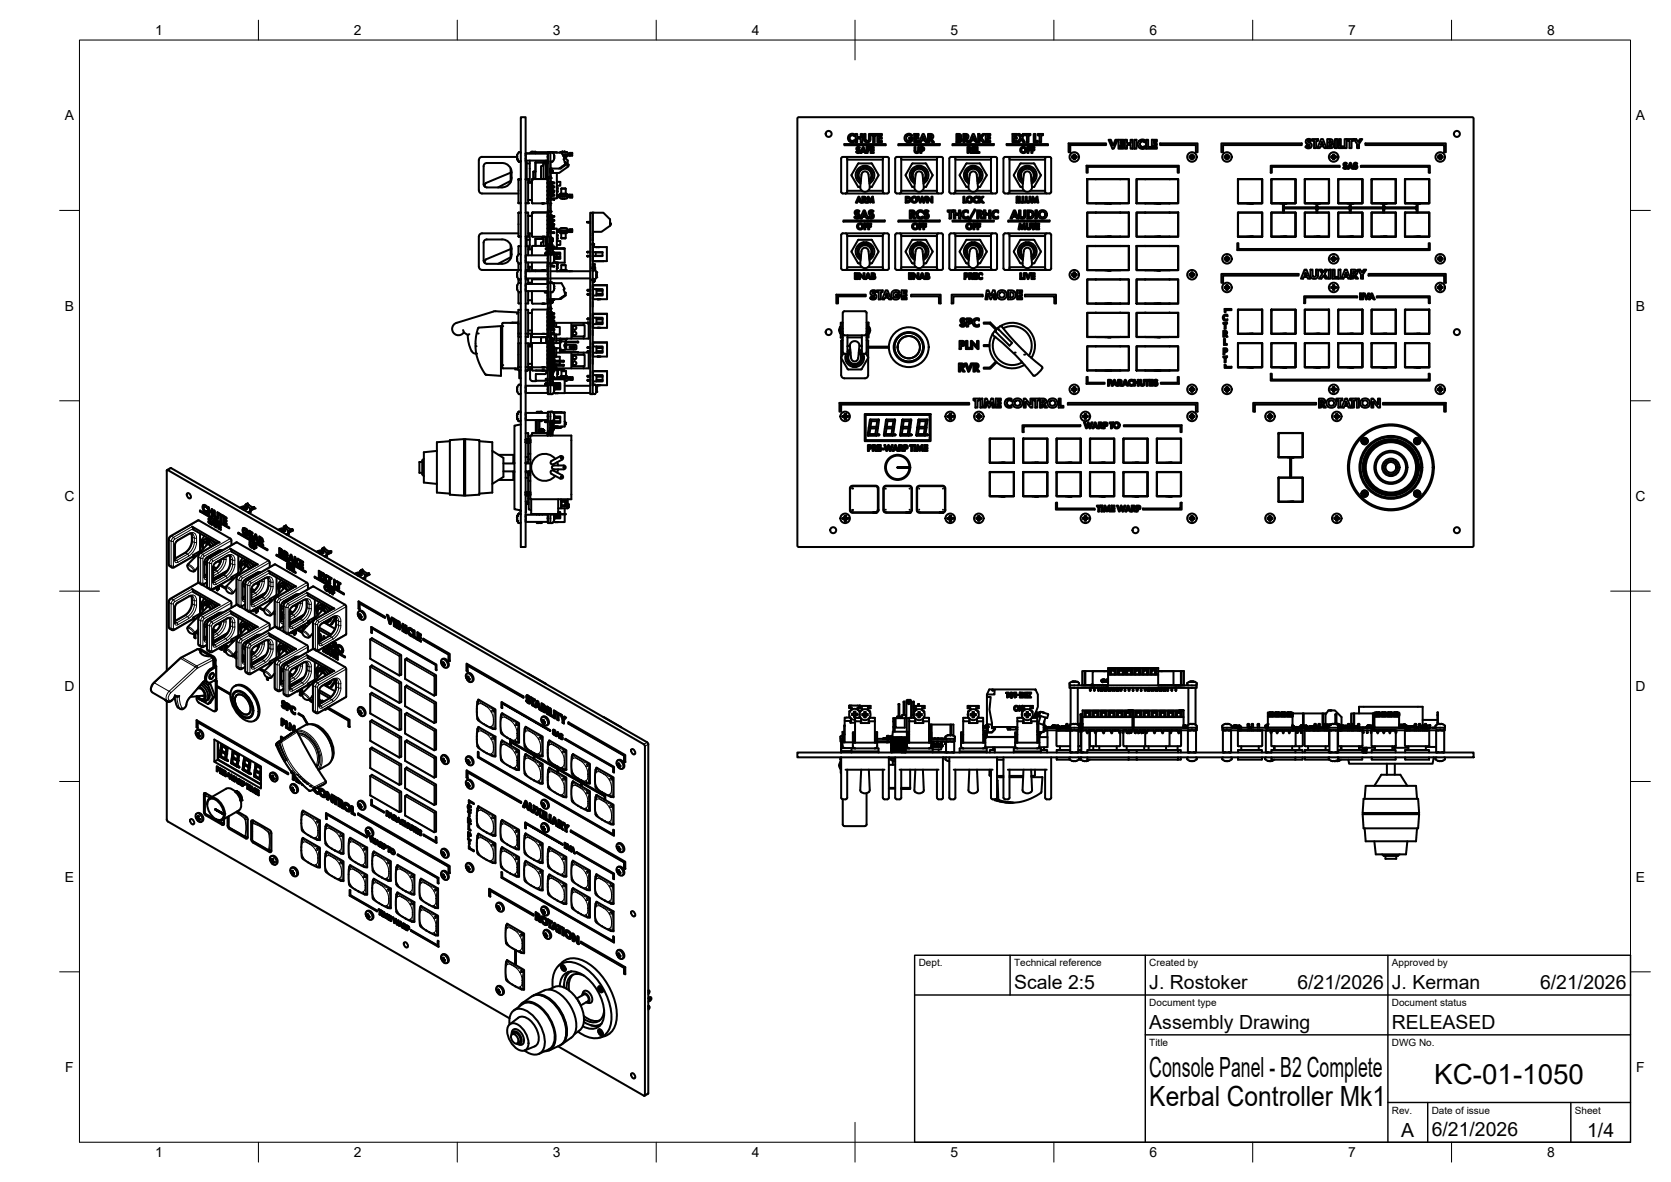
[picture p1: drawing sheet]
<svg xmlns="http://www.w3.org/2000/svg" width="420mm" height="297mm" viewBox="0 0 420 297" stroke-linecap="round" stroke-linejoin="round" font-family="sans-serif">
<defs><g id="words">
<g font-size="7">
<text x="289" y="270.6">Console Panel - B2 Complete</text>
<text x="360.6" y="272.3">KC-01-1050</text>
<text x="289" y="278.1">Kerbal Controller Mk1</text>
</g>
<g font-size="4.9">
<text x="255" y="248.5">Scale 2:5</text>
<text x="289" y="248.5">J. Rostoker</text>
<text x="326.2" y="248.5">6/21/2026</text>
<text x="350" y="248.5">J. Kerman</text>
<text x="387.2" y="248.5">6/21/2026</text>
<text x="289" y="258.6">Assembly Drawing</text>
<text x="350" y="258.6">RELEASED</text>
<text x="352.3" y="285.7">A</text>
<text x="360" y="285.5">6/21/2026</text>
<text x="399.1" y="285.7">1/4</text>
</g>
<g font-size="3.5">
<text x="39" y="8.8">1</text>
<text x="89" y="8.8">2</text>
<text x="139" y="8.8">3</text>
<text x="189" y="8.8">4</text>
<text x="239" y="8.8">5</text>
<text x="289" y="8.8">6</text>
<text x="339" y="8.8">7</text>
<text x="389" y="8.8">8</text>
<text x="16.3" y="30.2">A</text>
<text x="411.3" y="30.2">A</text>
<text x="16.3" y="78">B</text>
<text x="411.3" y="78">B</text>
<text x="16.2" y="125.9">C</text>
<text x="411.2" y="125.9">C</text>
<text x="16.2" y="173.7">D</text>
<text x="411.2" y="173.7">D</text>
<text x="16.3" y="221.6">E</text>
<text x="411.3" y="221.6">E</text>
<text x="16.4" y="269.4">F</text>
<text x="411.4" y="269.4">F</text>
<text x="39" y="290.8">1</text>
<text x="89" y="290.8">2</text>
<text x="139" y="290.8">3</text>
<text x="189" y="290.8">4</text>
<text x="239" y="290.8">5</text>
<text x="289" y="290.8">6</text>
<text x="339" y="290.8">7</text>
<text x="389" y="290.8">8</text>
</g>
<g font-size="2.5">
<text x="231" y="242.9">Dept.</text>
<text x="255" y="242.9">Technical reference</text>
<text x="289" y="242.9">Created by</text>
<text x="350" y="242.9">Approved by</text>
<text x="289" y="252.8">Document type</text>
<text x="350" y="252.8">Document status</text>
<text x="289" y="262.9">Title</text>
<text x="350" y="262.9">DWG No.</text>
<text x="350" y="279.9">Rev.</text>
<text x="360" y="279.9">Date of issue</text>
<text x="396" y="279.9">Sheet</text>
</g>
</g></defs>
<!-- layer: Visible -->
<g fill="none" stroke="#000" stroke-width=".51">
<path d="M130 39.6l.1 .4M130 39.7h.1M130 39.4h-8.8a.79 .79 0 0 0-.8 .8M130 38.9h.1M130.1 38.9l-.1 .8M130.4 38.3l-.3 .6M130.5 38.3h.3M130.5 38.2l-.1 .1M130.8 38.2l.2 .2M131 29.4h1.2v108.1h-1.2zM132.2 38.6h5.6M132.2 38.6v1.8"/>
<path d="M133.8 38.1h.8v.5M133.8 38.1l-.6 .4M134.6 38.4l.1 .1M134.7 38.3l5.3-.1v.2M137.7 38.6v1.8M137.8 38.3h.6v28h-.6zM137.8 38.3h.6M138.4 38.4h.1M138.4 38.3l.2-.1zM138.6 38.3h.2M138.8 38.2l.2 .1M139 38.3v.1"/>
<path d="M139 38.3l.3 .6M139 38.4h2.2l.8 1.4-.3 .2 .5 1.2-1.6 1.2h-2.2M139.3 38.9h.1M139.3 38.9v1.1M141.4 38.8h1.9M141.5 38.1h.4M141.5 38.1l-.8 .3M141.5 38.1h.1M141.7 39.3l1 1v1.6l-2.1 1.6h-2.2M141.9 38.1h.1M142 38.1h.1M142 38.1l1 .5"/>
<path d="M142.2 39.4v.4M142.6 39.1l-.1 .1a.44 .44 0 0 1-.7 .2M143 38.6l.1 .2M143.3 38.4v.6M143.3 38.4h.5M143.3 38.4h.1M143.3 38.7h.5M143.9 38.7h.1M143.9 38.4h.1M143.9 38.4v.7h-2.3M200.6 29.6l.2-.2 169.6 .1 .1 .3v107.5l-.3 .2-169.5-.1-.2-.3zM212.3 36.2h10.4v.3h-10.4z"/>
<path d="M212.6 39.4l.4 .4v8.4l-.4 .4M213.5 33.9l.6-.3 .7 .1v.5l-.7-.2-.5 .6 .4 .7 .4 .1 .4-.2v.5h-.8l-.6-.3-.2-.8zM215.1 33.7h.4v.8h.9v-.8h.4v2h-.4v-.9h-.9v.9h-.4zM215.4 37.1l.3-.2 .5 .2-.1 .2h-.5l.7 .5v.3l-.3 .3h-.5l-.3-.2 .2-.2 .3 .2 .3-.2-.6-.4zM216.9 36.9h.2l.7 1.5h-.3l-.2-.3h-.6l-.1 .3h-.3zM217 37.3l.3 .6h-.5zM217.2 33.7h.4v1.4l.4 .3 .5-.3v-1.4h.4v1.4l-.3 .5-.7 .2-.5-.3-.2-.4zM217.9 36.9h.8v.3h-.5v.3h.5v.3h-.5v.6h-.3zM218.9 36.9h.8v.3h-.5v.3h.5v.3h-.5v.4h.5v.2h-.8zM219.1 33.7h1.3v.3h-.5v1.7h-.4v-1.7h-.4zM220.6 33.7h1.2v.3h-.8v.5h.7v.3h-.7v.6h.8v.3h-1.2zM222 39.8v8.4"/>
<path d="M222.4 39.4l-.4 .4M225.9 36.2h10.4v.3h-10.4zM226.2 39.4l.4 .4v8.4l-.4 .4M227.8 33.9l.9-.3 .6 .3 .1 .2-.3 .2-.4-.3h-.5l-.3 .6 .1 .6 .4 .2h.4l.3-.4h-.5v-.4h.9l-.3 1-.9 .2-.6-.4-.3-.8zM229.8 33.7h1.2v.3h-.7v.5h.7v.3h-.7v.6h.7v.3h-1.2zM229.9 36.9h.3v1.1l.3 .2 .3-.2v-1.1h.3v1.2l-.2 .3-.5 .1-.4-.3zM231.7 37.2h.3l.1 .3-.4 .1zM232 33.7h.3l.9 2h-.5l-.1-.4h-.9l-.2 .4h-.4zM232.1 34.2l.3 .8h-.6zM232.3 37.7l.1-.4-.2-.3-.8-.1v1.5h.3v-.5l.6-.1M233.7 34l.5 .1v.4l-.5 .1zM234.2 34.8l.5-.3-.1-.6-.4-.2h-.9v2h.4v-.8l.7 .8h.5l-.7-.8"/>
<path d="M236 39.4l-.4 .4v8.4l.4 .4M238.7 39.8v8.4M238.7 39.8l.4-.4 11.4 .1 .2 .3v8.4l-.4 .4M239.5 36.2h10.4v.3h-10.4zM239.8 39.4l.4 .4v8.4l-.4 .4M240.5 33.7h.8l.3 .2 .1 .4-.2 .3 .3 .3 .1 .4-.3 .4h-1.1zM240.9 34.8l.5 .1v.4l-.5 .1zM240.9 34l.4 .1-.1 .4h-.3zM242.6 34l.4 .1v.4l-.4 .1zM243.1 34.8l.4-.3-.1-.6-.3-.2h-.9v2h.4v-.8l.6 .8h.9l.2-.4h.8l.2 .4h.5l-.9-2h-.3l-.9 2-.6-.8M243.5 37.2h.4l-.1 .4h-.3zM243.7 35.7h.1"/>
<path d="M243.9 37.8l.3-.2-.1-.5-.9-.2v1.5h.3v-.6l.5 .6h.3l-.4-.6M244.5 36.9h.8v.3h-.5v.3h.5v.3h-.5v.4h.5v.2h-.8zM244.7 34.2l.3 .8h-.6zM245.5 36.9h.3v1.3h.5v.2h-.8zM245.9 33.7h.4v.8l.8-.8h.5l-.9 .9 .9 1.1h-.5l-.7-.9-.1 .9h-.4zM247.8 33.7h1.2v.3h-.8v.5h.8v.3h-.8v.6h.8v.3h-1.2zM249.6 39.4l-.4 .4v8.4l.4 .4M253.1 36.2h10.4v.3h-10.4zM253.4 39.4l.4 .4v8.4l-.4 .4M254.6 33.7h1.1v.3h-.7v.5h.7v.3h-.7v.6h.7v.3h-1.1zM255.9 33.7h.5l.4 .6 .4-.6h.5l-.7 .9 .7 1.1h-.5l-.4-.7-.5 .7h-.5l.8-1.1zM257.7 33.7h1.4v.3h-.5v1.7h-.4v-1.7h-.5z"/>
<path d="M258.3 36.9h.8v.3h-.5v.3h.5v.3h-.5v.6h-.3zM259.3 36.9h.8v.3h-.5v.3h.5v.3h-.5v.6h-.3zM259.9 33.7h.4v1.7h.7v.3h-1.1zM260.9 33.7h1.4v.3h-.5v1.7h-.4v-1.7h-.5zM262.8 39.8v8.4M263.2 39.4l-.4 .4M268.7 36h9.4v.5h-9v1.8h-.4zM269.6 39.3v.3M269.6 39.3l.1 .1M269.6 39.6h.2M269.7 39.5l.3 .3M269.7 39.5l-.1 .1"/>
<path d="M269.8 39.4v.1M269.8 39.3v.1M269.8 39.5v.1M269.8 39.3h-.2M269.8 39.6h.1M269.9 39.3h-.1M269.9 39.6l.1 .4M269.9 39.1l.1 .1M270 38.9v.2M270 39.6l-.1 .1M270 38.9h.3M270 38.9v.4"/>
<path d="M270 39.8v.2h.3M270 39.1l-.3 .3M270 39.7l-.1 .1M270 39.8h.2M270 39.1h.2M270.2 39.8l.1 .2M270.2 39.7l.1 .1M270.2 38.9v.3zM270.3 39.7l-.1 .3M270.3 39.6v.1M270.3 39.1v.2l-.1-.1M270.3 39.3h.1"/>
<path d="M270.4 39.4h.1M270.4 39.5h.1M270.4 39.3h-.1M270.4 39.6l-.2 .2M270.4 39.6h-.1M270.4 39.3h.3M270.5 39.5l.2 .1M270.5 39.4v.1M270.7 39.3l-.2 .1M270.7 39.6h-.3M270.7 39.3v.3M278.7 35.1h.6l.6 1.5 .6-1.5h.5l-.9 2.3h-.4z"/>
<path d="M281.2 35.1h1.3v.4h-.8v.5h.7v.4h-.7v.5h.8v.5h-1.3zM282.9 35.1h.5v.9h.9v-.9h.5v2.3h-.5v-1h-.9v1h-.5zM285.2 35.1h.5v2.3h-.5zM286.4 35.4l.7-.3 .7 .1v.6l-.7-.2-.5 .5 .1 .5 .3 .3h.5l.3-.2v.6l-.8 .1-.7-.5-.2-.9zM288.2 35.1h.5v1.8h.7v.5h-1.2zM289.6 35.1h1.3v.4h-.8v.5h.8v.4h-.8v.5h.8v.5h-1.3zM291.7 36h9.4v2.3h-.4v-1.8h-9zM299.1 39.3v.3M299.1 39.3l.2 .1M299.2 39.6h.2M299.3 39.5l.3 .1v.4h.3l-.1-.2M299.3 39.5l-.2 .1"/>
<path d="M299.3 39.4v.1M299.4 39.3v.1M299.4 39.3h-.2M299.4 39.6h.1M299.4 39.5v.1M299.5 39.3h-.1M299.5 39.6l.1 .1M299.6 39.1v.1M299.6 39.6l-.1 .1M299.6 39.7v.3M299.6 38.9v.3M299.6 39.1v.2"/>
<path d="M299.6 39.7v.1M299.6 39.8h.2M299.6 39.1h.2M299.8 39.7l.1 .1M299.8 39.6l.1 .1M299.9 39.1l-.1 .2v-.1M299.9 38.9v.3M299.9 38.9h-.3v.4l-.3 .1M299.9 39.7v.3M299.9 38.9v.2M299.9 39.6v.1M299.9 39.3h.1"/>
<path d="M300 39.4h.1M300 39.5h.1M300 39.3h.3M300 39.3h-.2M300 39.6h-.2v.2M300 39.6h-.1M300.1 39.4v.1M300.1 39.5l.2 .1M300.3 39.6h-.3M300.3 39.3l-.2 .1M300.3 39.3v.3M307.1 36h20.2v.5h-19.8v1.8h-.4z"/>
<path d="M308 39.3v.3M308 39.3l.1 .1M308 39.6h.2M308.1 39.5l.3 .1v.4h.3l-.1-.2M308.1 39.5l-.1 .1M308.2 39.4v.1M308.2 39.3v.1M308.2 39.3h-.2M308.2 39.6h.1M308.2 39.5v.1M308.3 39.6l.1 .1M308.4 39.6l-.1 .1"/>
<path d="M308.4 39.1v.1M308.4 39.1l-.2 .2M308.4 39.7v.3M308.4 38.9v.3M308.4 39.7v.1M308.4 39.8h.2M308.4 39.1h.2M308.6 39.7l.1 .1M308.7 38.9v.2M308.7 39.6v.1M308.7 39.1v.2l-.1-.1M308.7 38.9v.3"/>
<path d="M308.7 38.9h-.3v.4l-.3 .1M308.7 39.7v.3M308.7 39.3h.4M308.8 39.5l.3 .1M308.8 39.3h-.1M308.8 39.6l-.2 .2M308.9 39.4v.1M309.1 39.3l-.3 .1M309.1 39.6h-.4M309.1 39.3v.3M328.5 35.2l.5-.3 .7 .2-.2 .4-.5-.1-.2 .1 1 .7v.7l-.4 .3h-.7l-.5-.3 .3-.3 .4 .2 .4-.2-.1-.2-.8-.5zM329.9 35h1.5v.4h-.5v1.8h-.5v-1.8h-.5z"/>
<path d="M332.2 35h.4l.9 2.2h-.5l-.2-.4h-.8l-.2 .4h-.6zM332.4 35.6l.3 .8h-.6zM333.7 35h.9l.5 .3v.5l-.2 .2 .4 .4-.2 .7-1.4 .1zM334.2 36.3h.5l.1 .4-.6 .1zM334.2 35.4h.4v.4l-.4 .1zM334.8 39.3v.3M334.8 39.3l.2 .1M334.8 39.6h.2M335 39.5l.2 .3M335 39.5l-.2 .1M335 39.4v.1M335 39.3v.1"/>
<path d="M335 39.5v.1M335 39.3h-.2M335.1 39.3h.1M335.1 39.3h-.1M335.1 39.6l.1 .1M335.2 39.1v.1M335.2 39.6h-.2M335.2 38.9v.2M335.2 39.7v.3M335.2 38.9h.3M335.2 38.9v.3M335.2 39.1l-.1 .1"/>
<path d="M335.2 39.8v.2h.1h.2l-.1-.2M335.2 39.1l-.2 .3M335.2 39.7v.1M335.2 39.8h.2M335.2 39.1h.2M335.4 39.2l.1 .1M335.4 39.7l.1 .1M335.4 39.6l.1 .1M335.5 38.9v.3M335.5 39.7v.3M335.5 38.9v.2M335.5 39.1v.1"/>
<path d="M335.5 39.3h.1M335.6 39.4h.1M335.6 39.5h.1M335.6 39.3h-.2M335.6 39.6h-.2v.2M335.6 39.6l-.1 .1M335.6 39.3h.3l-.2 .1M335.7 35h.5v2.2h-.5zM335.7 39.5l.2 .1h-.3M335.7 39.4v.1M335.9 39.3v.3M336.6 35h.5v1.8h.7v.4h-1.2z"/>
<path d="M338.1 35h.5v2.2h-.5zM338.8 35h1.5v.4h-.5v1.8h-.5v-1.8h-.5zM340.4 35h.6l.5 .7 .4-.7h.6l-.8 1.2v1h-.5v-1zM343.3 36h20.2v2.3h-.4v-1.8h-19.8zM361.6 39.3v.3M361.6 39.3l.2 .1M361.6 39.6h.2M361.8 39.5l.2 .1v.4h.3l-.1-.2M361.8 39.5l-.2 .1M361.8 39.4v.1M361.8 39.3v.1M361.8 39.3h-.2"/>
<path d="M361.8 39.6h.1M361.8 39.5v.1M361.9 39.6l.1 .1M362 38.9v.4l-.2 .1M362 39.6l-.1 .1M362 39.1v.1M362 39.7v.3M362 38.9h.3M362 38.9v.3M362 39.1l-.2 .2M362 39.7v.1M362 39.8h.2"/>
<path d="M362 39.1h.2M362.2 39.7l.1 .1M362.3 38.9v.2M362.3 39.6v.1M362.3 39.1v.2l-.1-.1M362.3 38.9v.3M362.3 39.7v.3M362.3 39.3h.4v.2v.1h-.4M362.4 39.5l.3 .1M362.4 39.3h-.1M362.4 39.6l-.2 .2M362.5 39.4v.1"/>
<path d="M362.7 39.3l-.3 .1M120.4 40.2v7.6M120.4 59.4v7.6M120.4 47.8a.79 .79 0 0 0 .8 .8h9.2M128.4 42.3v3.4M128.4 43.4l-6.2 2.6-.2 .2-.1 .7M128.4 45.5l-3.2 1.6M128.6 43.4v1.3M128.7 44.7a2.43 2.43 0 0 1-2.5 2.4h-3.8a.79 .79 0 0 1-.8-.8M128.7 43.4a2.4 2.4 0 0 0-2.5-2.4h-3.8a.79 .79 0 0 0-.8 .8v4.5M130 40h.1M130.1 40a.5 .5 0 0 0 .2 .6 .5 .5 0 0 0 .7-.1"/>
<path d="M130.4 58.6h-9.2a.79 .79 0 0 0-.8 .8M130.4 45.1v6M130.4 53.5v5.9M130.4 45.1h.1M130.4 51h.1M130.4 59.4h.1M130.4 45h.6zM130.4 51.1h.6zM130.4 45v.1M130.4 53.5h.6zM130.4 59.5l.6-.1zM130.4 53.5h.1"/>
<path d="M130.4 53.4v.1M132.2 40.4h5.6M132.2 59.8h.2v2.1M132.2 40.6h.2v4.4M132.2 45h.6zM132.2 53.5h.6zM132.2 59.4h.6M132.4 41.1h.8M132.8 45v6.1h-.6M132.8 53.5v5.9M132.8 58.7h1M132.8 59.4v.1"/>
<path d="M132.8 45.9h1M132.8 50.3h1M132.8 54.3h1M133.2 40.4v5.5M133.2 58.7v4M133.8 53.5l4-.2v6.2l-4-.1zM134.2 43.2v1.7M134.2 44.8l.4 .1M134.2 43.2h.4M134.2 43.2h.1M134.6 44.9h.1M134.6 40.8v2.3h-.5v1.8h.5"/>
<path d="M134.6 40.9v4.1M134.7 40.9h1.9M136.3 51.1h.1M136.4 59.5h.4M136.5 51.1h.1M136.5 51.1h-.1M136.6 40.8h-1.9M136.6 40.9v.7l-.6 .1v3.3M136.6 40.8h.1M136.7 40.8v4.2M136.7 51.1h.1M136.8 51.1h-.3"/>
<path d="M136.8 51.1h.1M137 40.5h.3v.3h-.3zM137 40.9h.3v.3h-.3zM137.3 40.4v.1M137.3 40.8v.1M137.3 41.2v3.8M137.3 59.5v2.3M137.3 40.5h.5M137.3 40.8h.5M137.3 40.9h.5M137.3 41.2h.5M137.7 47.9h.1"/>
<path d="M137.7 49.8h.1M137.7 48.1h.1M137.7 49h.1M137.7 50.2h.1M137.7 50h.1M137.7 45.9h.1M137.7 46.1h.1M137.7 46.9h.1M137.7 47.1h.1M137.7 49.2h.1M137.7 58.6h.1M137.7 58.4h.1"/>
<path d="M137.7 54.3h.1M137.7 54.5h.1M137.7 56.4h.1M137.7 56.5h.1M137.7 55.3h.1M137.7 55.5h.1M137.7 57.6h.1M137.7 57.4h.1M137.8 44.9v6.2M137.8 52.9v.4M137.8 44.5v.4M137.8 45h-3.9l-.1 .2v5.8l4 .1"/>
<path d="M137.8 53.8v5.3M137.8 45.4v5.3M138.4 59.5l.2 .3M138.4 52.9h.1v.3M138.4 54.7h.1l-.1 .2M138.4 46.3h.1l-.1 .2M138.4 52.9l.1 .3M138.4 56.3l.1 .1M138.4 55.3h.1M138.4 42.4v.5M138.4 42.9v.1M138.4 49.2h.2"/>
<path d="M138.4 48.9h.1M138.4 48.7h.1M138.4 48.6h.1M138.4 48.4h.1M138.4 48.2h.1M138.4 47.8h.1M138.4 47.7h.1M138.4 47.6h.1M138.4 47.3h.1M138.4 49.2h1v-.2h-.3v.2M138.4 57.6h1v-.2h-.3v.2M138.4 49h1"/>
<path d="M138.4 58.4h1M138.4 57.4h1M138.4 47.9h1M138.4 48.1h.7M138.4 46.3h.1M138.4 54.7h.1M138.4 56.3h.1M138.4 50.2h.7M138.4 46.1h.7M138.4 46.9h1M138.4 58.4h.7M138.4 54.3h1"/>
<path d="M138.4 54.5h.7M138.4 56.4h1M138.4 56.5h.7M138.4 55.3h1M138.4 55.5h.7M138.4 59.8v.8M138.4 58.2v.2M138.4 58.9l.1 .6 .2 .2-.1 1.9M138.4 59.6v.2M138.4 49.8v2.5M138.4 40.5v1.9M138.4 43.3v1.5"/>
<path d="M138.4 43v.3M138.4 42.6v.3M138.4 44.8v1.1h1M138.4 54.6h.1M138.4 52.9v1.6M138.4 58.1h.1M138.4 54.5v.7M138.4 48.6v.5M138.4 49.2v.6M138.4 52.4v.5M138.4 47.7v.9M138.4 46.4v.7"/>
<path d="M138.4 47.5v.1M138.4 46.1v.3M138.4 57v.5M138.4 57h.1M138.4 56.7v.2M138.4 55.5v.5M138.4 57.6v.5M138.4 56v.2M138.4 56.6h.1M138.4 55.2v.3M138.4 57.5v.1M138.4 59.8v.7h.2"/>
<path d="M138.4 48.7v.2M138.4 48.9v.1M138.4 49.1h.1M138.4 49.2h.1M138.4 52.3h.1M138.4 55.5v.3h.3M138.4 56.9v.1M138.4 57.5h.1M138.4 57.6h.1M138.4 58.7v.1M138.4 45.8l.2 .1M138.4 54.2l.2 .1"/>
<path d="M138.4 46.7h.3M138.4 43.3h.2M138.4 56v.6M138.4 54.7l.1 .2M138.4 46.3l.1 .2M138.4 44.8h.1M138.4 55.2v.1M138.4 46.8l.1 .1M138.4 48.7l.2 .2h-.2M138.4 48.1v.3h.3M138.4 56.5v.3h.3M138.5 57l.2 .1"/>
<path d="M138.5 42.5h.1M138.5 42.4h.1M138.5 42.8h.1M138.5 42.7h.1M138.5 43h.1M138.5 42.9h.1M138.5 43.3h.1M138.5 43.2h.1M138.5 56.3l.2 .1M138.5 55.3h.2M138.5 47.9h.2M138.5 46.9h.2"/>
<path d="M138.5 56h.2M138.5 57h.2M138.5 47.5h.2M138.5 55.2h.1M138.5 46.8h.1M138.5 56.8l-.1 .2M138.5 55.8l-.1 .2M138.5 48.4l-.1 .2M138.5 47.4v.5M138.5 44.5l-.1 .3M138.5 44.5v.3M138.5 44.5v.1"/>
<path d="M138.6 42.4v.1M138.6 42.7v.1M138.6 42.9v.1M138.6 43.2v.1M138.6 42.4h.1M138.6 42.5v.2M138.6 42.8v.1M138.6 43v.2M138.6 43.3h.1M138.6 59.8v.7M138.6 59.8h.2M138.6 59.8h-.2"/>
<path d="M138.6 49.2h.1M138.6 48.9v.1M138.7 55.1v.2M138.7 57v.1v-.1M138.7 56.8h.1M138.7 55.8h.1M138.7 46.7v.2M138.7 48.6h.1M138.7 48.6h-.2l.2 .1-.1 .3M138.7 48.4h.1M138.7 47.4h.1M138.7 46.7h.1"/>
<path d="M138.7 55.1h.1M138.7 42.4v.9M138.7 47.1v.3M138.7 47.5v.4M138.7 48.1v.3M138.7 55.5v.3M138.7 56v.3M138.7 56.5v.3M138.7 55.1l-.2 .1M138.7 46.7l-.2 .1M138.7 55.1l.2 .1zM138.7 56.8v.2"/>
<path d="M138.7 55.8v.2M138.7 46.7l.3 .1M138.7 48.4v.2M138.7 47.4v.1M138.8 59.8h.1M138.8 42.4v.9h-.1M138.8 42.9v.2M138.8 59.8v1.7h-.1M138.8 48.7v.3M138.8 49.2h-.3M138.9 57l-.2 .1M138.9 48.6l-.2 .1"/>
<path d="M138.9 55.1l.1 .1M139 48.7h-.1M139 55.2h.1M139 46.8h.1M139 56.7v-.2l-.1 .6M139 48.6h.1M139 56.8h.1M139 48.4h.1M139 48.2h.1M139 48.2v.1M139 56.7h.1M139 48.3h.1"/>
<path d="M139 56.7v.1M139 48.4v.1M139 56.8v.1M139 55.5v.8M139 47.1v.8M139 46.8v.1M139 48.1v.5M139 55.2v.1M139.1 58.6h-.7v.1M139.1 50h.3v.2h-.3zM139.1 45.9h.3v.2h-.3zM139.1 47.9h.3v.2h-.3z"/>
<path d="M139.1 46.9h.3v.2h-.3zM139.1 58.4h.3v.2h-.3zM139.1 54.3h.3v.2h-.3zM139.1 56.4h.3v.1h-.3zM139.1 55.3h.3v.2h-.3zM139.1 50h-.7h1M139.1 47.1h-.7v.3h.3M139.3 40h.1M139.3 40a.52 .52 0 0 1-.3 .6 .52 .52 0 0 1-.6-.1M139.4 57.4h.6v5M140 43.5v6.3h-1.6M140 45.7h.9v1h-.9"/>
<path d="M140 59.1h.2M140 48.2h.2M140 47.2h.2M140 49.3h.1M140 48.9h.1M140 58h3.3M140 49.3h3.3M140 48.9h3.9v.7M140 58.3h.1M140 58h.1M140.2 59.1h.1M140.2 47.2v1"/>
<path d="M140.2 59.1v.9M140.3 48.2h-.1M140.3 49.3v.1M140.3 49.4l1.2 .5M140.3 57.8v.2M140.7 58.3l.2 .1M140.9 58.5l.1 .1M140.9 48.8l-.2 .1M140.9 48.8h.1M140.9 58.4v.1M140.9 48.8h1.6M141 58.6h1.4"/>
<path d="M141.1 59.8h1.1M141.1 47.4h1.1M141.1 47.4v1.2M141.1 58.6v1.2M141.5 57.3h.4M141.5 49.9h.4M141.5 57.3l-1.2 .5M141.5 57.3h.1M141.5 49.9h.1M141.9 49.9h.1M141.9 57.3h.1M142 57.3h.1"/>
<path d="M142 57.3l1 .5M142 49.9h.1M142 40.8h.1M142 40.8l.1 .1M142.1 40.9h.1M142.1 40.9v.1M142.1 41h.1M142.2 41.2l.1 .2-1.3 1-.2-.2M142.2 58.6l-.1 1.3-1-.1M142.2 47.4v1.2M142.5 48.8h.1M142.5 58.4v.1"/>
<path d="M142.5 58.5l-.1 .1M142.5 48.8l.1 .1M142.6 58.3l-.1 .1M142.7 41.4v.3M143 57.8l.1 .2M143 49.4l-1 .5M143.1 49.3l-.1 .1M143.3 57.6v.6M143.3 49v.6M143.3 49.3v.1M143.3 49.6h.5M143.3 57.9h.5"/>
<path d="M143.3 49.4h.5M143.3 57.6h.5M143.3 57.9h.1M143.9 57.9h.1M143.9 57.6v.7h-3.9M143.9 49.3v.1M147.6 55.8h.4v.2h-.4zM148 55.8h.4M148 56h.4M148.4 53.5h.6v45.5h-.6zM149 53.5h2.7l1.7 1.6v1.6l-2.2 1.6h-2.2zM149 58.5v2"/>
<path d="M153.4 56.2h.1M153.4 56.2v.3M211.6 58.8l.3-.2 11.4 .1 .2 .3-.1 8.6-.3 .2h-11.4l-.2-.4zM211.9 48.6h11.2M211.9 48.6l-.4-.4v-8.4l.4-.4 11.4 .1 .2 .3v8.4l-.4 .4M212.1 55.4h10.4v.3h-10.4zM212.6 58.6l.4 .4v8.4l-.4 .4M213 59.3h9M213 47.9h3.8M213 40.1h9M215.1 53l.6-.2 .4 .3-.2 .2-.2-.1-.4 .1v.2l.9 .6v.5l-.4 .3h-.6l-.4-.3 .3-.3 .3 .3 .4-.2-.1-.3-.7-.4-.1-.3zM215.8 49.4h.2l.7 1.5h-.3l-.2-.3h-.6l-.1 .3h-.3z"/>
<path d="M215.9 49.8l.3 .6h-.5zM216.8 49.4l.9 .2v.4l-.3 .3 .5 .6h-.4l-.4-.6v.6h-.3zM216.9 43.3a.89 .89 0 0 1 .9-.2 .89 .89 0 0 1 .6 .8l.3 3.5-.6 .7h-1l-.5-.3-.3-.6 .3-3.3zM217.1 41.7v.4h.8v-.4M217.1 49.7l.3 .1v.3h-.3zM217.1 42.1h.8M217.1 42.1a1.96 1.96 0 0 0-1.5 1.6 1.96 1.96 0 0 0 .8 2M217.1 52.9h.3l.9 2h-.4l-.2-.4h-.8l-.2 .4h-.5zM217.3 56.1h.8v.3h-.5v.3h.5v.3h-.5v.6h-.3zM217.3 53.4l.3 .8h-.6zM217.9 42.1a1.96 1.96 0 0 1 1.5 1.6 1.96 1.96 0 0 1-.8 2M217.9 41.7a2.36 2.36 0 0 0-2.6 1.6 2.36 2.36 0 0 0 1.1 2.8"/>
<path d="M217.9 41.7a2.36 2.36 0 0 1 1.9 1.9 2.36 2.36 0 0 1-1.2 2.5M218.2 49.4h.2l.4 1 .5-1h.2l.2 1.5h-.3l-.1-.9-.4 .9-.5-.9-.2 .9h-.2zM218.2 47.9h3.8M218.3 56.1h.8v.3h-.5v.3h.4v.3h-.4v.6h-.3zM218.5 45.3a1.6 1.6 0 0 0 .2-2.4 1.6 1.6 0 0 0-2.4 0 1.6 1.6 0 0 0 .2 2.4M218.6 53l.6-.2 .5 .3-.2 .2-.5-.1-.2 .2 .9 .8v.4l-.4 .3h-.6l-.4-.3 .3-.3 .3 .3 .4-.2-.1-.3-.7-.4zM218.7 47h.4M219.1 41.1h-3.3l-1.7 2.8 1.6 3 .6 .1M219.1 41l1.8 3-1.8 3M222 59v8.4M222 48.2l.4 .4M222.4 58.6l-.4 .4"/>
<path d="M225.2 58.8l.3-.2 11.4 .1 .2 .3v8.6l-1.1 .2h-10.7l-.2-.4zM225.5 48.6h11.2M225.5 48.6l-.4-.4v-8.4l.4-.4 11.4 .1 .2 .3v8.4l-.4 .4M225.9 55.4h10.4v.3h-10.4zM226.2 58.6l.4 .4v8.4l-.4 .4M226.6 59.3h9M226.6 47.9h3.8M226.6 40.1h9M227.7 49.4l.7 .1 .4 .2 .2 .6-.3 .4-1 .2zM228 49.7h.4l.2 .3v.4l-.2 .2-.4 .1zM229.2 53.2l.4 .1v.4l-.4 .1zM229.8 54l.3-.4-.2-.6-1.2-.1v2h.5v-.8l.5 .8h.6l-.7-.8"/>
<path d="M229.8 54h-.2M229.9 47l-.6-.1-1.6-2.9 1.8-3 3.3 .1 1.7 2.8-1.6 3-.6 .1M230.5 43.3a.89 .89 0 0 1 1-.2 .89 .89 0 0 1 .5 .8l.3 3.4-.6 .8h-1l-.5-.3-.3-.5 .3-3.4zM230.7 53.1l.6-.3 .7 .1v.5l-.7-.2-.5 .6v.4l.4 .4h.4l.4-.2v.4l-.9 .2-.5-.4-.2-.8zM230.7 41.7v.4h.8v-.4M230.7 42.1h.8M230.7 41.7a2.36 2.36 0 0 0-1.9 1.9 2.36 2.36 0 0 0 1.2 2.5M230.7 42.1a1.96 1.96 0 0 0-1.5 1.6 1.96 1.96 0 0 0 .8 2M230.8 49.4h.3l.3 1 .4-1h.1l.4 1 .3-1h.4l-.6 1.5h-.2l-.4-.9-.3 .9h-.2zM231.1 56.1h.8v.3h-.5v.3h.5v.3h-.5v.6h-.3zM231.5 42.1a1.96 1.96 0 0 1 1.5 1.6 1.96 1.96 0 0 1-.8 2M231.5 41.7a2.36 2.36 0 0 1 1.9 1.9 2.36 2.36 0 0 1-1.2 2.5"/>
<path d="M231.5 41.7h-.8M231.8 47.9h3.8M232.1 56.1h.8v.3h-.5v.3h.5v.3h-.5v.6h-.3zM232.1 45.3a1.6 1.6 0 0 0 .2-2.4 1.6 1.6 0 0 0-2.4 0 1.6 1.6 0 0 0 .2 2.4M232.4 53l.6-.2 .5 .3-.2 .2-.4-.1-.2 .2 .9 .7-.1 .5-.3 .3h-.6l-.5-.3 .3-.3 .4 .3 .4-.2-.2-.3-.7-.4zM233.1 49.4h.2l.9 1v-1h.3v1.5h-.2l-.9-1v1h-.3zM236 58.6l-.4 .4v8.4l.4 .4M238.3 52.9h1.3v.3h-.4v1.7h-.5v-1.7h-.4zM238.7 59v8.4M238.7 48.2l.4 .4M238.7 59l.4-.4h11.2l.4 .4v8.4l-.2 .4h-10.7M239.1 48.6h11.2"/>
<path d="M239.5 55.4h4l1.5-2.8 .3 .1-1.5 2.7h6.1v.3h-10.4zM239.8 52.9h.4v.8h.9v-.8h.4v2h-.4v-.9h-.9v.9h-.4zM239.8 58.6l.4 .4v8.4l-.4 .4M240.2 59.3h9M240.2 47.9h3.8M240.2 40.1h9M242.1 53.2l.6-.4 .7 .1v.5l-.7-.2-.4 .3-.1 .4 .4 .7h.5l.3-.2v.4l-.7 .2-.6-.3-.3-.6zM242.2 49.4h.3v1.3h.5v.2h-.8zM243.8 43.9a.89 .89 0 0 1 .9-.8 .89 .89 0 0 1 .9 .8l.3 3.3-.4 .7-.7 .3-.8-.2-.5-.6 .3-3.5M244.3 41.7v.4h.8v-.4M244.3 42.1h.8M244.3 42.1a1.96 1.96 0 0 0-1.5 1.6 1.96 1.96 0 0 0 .9 2"/>
<path d="M244.7 56.1h.8v.3h-.5v.3h.5v.3h-.5v.6h-.3zM244.9 49.7l.4-.3 .6 .1v.3l-.6-.1-.3 .4 .3 .6 .6-.2v.4l-.6 .1-.4-.3-.2-.4zM245.1 42.1a1.96 1.96 0 0 1 1.5 1.6 1.96 1.96 0 0 1-.8 2M245.1 41.7a2.36 2.36 0 0 1 1.9 1.9 2.36 2.36 0 0 1-1.2 2.5M245.1 41.7a2.36 2.36 0 0 0-2.6 1.6 2.36 2.36 0 0 0 1.1 2.8M245.4 47.9h3.8M245.7 56.1h.8v.3h-.5v.3h.5v.3h-.5v.6h-.3zM245.7 45.3a1.6 1.6 0 0 0 .2-2.4 1.6 1.6 0 0 0-2.3 0 1.6 1.6 0 0 0 .1 2.4M246.1 53.2l.4 .1v.4l-.4 .1zM246.1 49.4h.3v.7l.6-.7h.3l-.6 .7 .7 .8h-.4l-.6-.6v.6h-.3zM246.8 54l-.3 .1 .7 .8h-.5l-.6-.8v.8h-.4v-2h.8l.4 .2 .1 .5-.2 .4M247.4 52.9h.4v.8h.9v-.8h.4v2h-.4v-.9h-.9v.9h-.4z"/>
<path d="M248.1 43.9l-1.7-2.8h-3.4l-1.7 2.9 1.6 2.9 .6 .1M248.1 44.1l-1.6 2.8-.6 .1M248.1 43.9v.2M249.6 58.6l-.4 .4v8.4l.4 .4M249.7 53.2l.6-.4 .7 .1v.5l-.7-.2-.5 .6 .1 .4 .3 .4h.4l.4-.2v.5l-.7 .1-.6-.3-.3-.8zM252.4 58.8l.3-.2 11.4 .1 .2 .3v8.6l-1.1 .2h-10.7l-.2-.4zM252.7 48.6h11.2M252.7 48.6l-.4-.4v-8.4l.4-.4 11.4 .1 .2 .3v8.4l-.4 .4M253.4 58.6l.4 .4v8.4l-.4 .4M253.5 55.4h10.4v.3h-10.4zM253.8 59.3h9M253.8 47.9h3.8"/>
<path d="M253.8 40.1h9M254.9 52.9h.3l.9 2h-.4l-.2-.4h-.8l-.2 .4h-.5zM255.1 53.4l.3 .8h-.6zM255.6 49.4h.3v1.5h-.3zM256.2 49.4h.3v1.3h.4v.2h-.7zM256.2 52.9h.4v1.4l.4 .3 .5-.3v-1.4h.4v1.5l-.4 .5-.6 .1-.6-.3zM256.4 56.1h.2l.4 1 .4-1h.2l.3 1.5h-.3l-.2-.9-.4 .9-.5-.9-.1 .9h-.3zM257 49.4h.3v1.3h.5v.2h-.8zM257.9 41.7v.4h.8v-.4M257.9 49.4h.3v1l.2 .3 .4-.2v-1.1h.3v1.2l-.2 .2-.4 .2-.5-.3zM257.9 42.1h.8M257.9 41.7a2.36 2.36 0 0 1 2.6 1.6 2.36 2.36 0 0 1-1.1 2.8"/>
<path d="M257.9 41.7a2.36 2.36 0 0 0-1.9 1.9 2.36 2.36 0 0 0 1.2 2.5M257.9 42.1a1.96 1.96 0 0 0-1.5 1.6 1.96 1.96 0 0 0 .8 2M258.1 56.1h.3v1.1l.2 .2 .4-.2v-1.1h.3v1.1l-.3 .4-.4 .1-.4-.2zM258.3 52.9h1l.6 .5 .1 .8-.4 .5-1.3 .2zM258.7 53.2l.5 .1 .4 .5-.1 .5-.4 .3h-.4zM258.7 42.1a1.96 1.96 0 0 1 1.5 1.6 1.96 1.96 0 0 1-.8 2M259 47.9h3.8M259.2 43.9a.89 .89 0 0 0-.9-.8 .89 .89 0 0 0-.9 .8l-.3 3.3 .4 .7 .7 .3 .7-.1 .6-.8-.3-3.4M259.3 45.3a1.6 1.6 0 0 0 .2-2.4 1.6 1.6 0 0 0-2.4 0 1.6 1.6 0 0 0 .2 2.4M259.4 56.1h.9v.3h-.3v1.2h-.3v-1.2h-.3zM259.6 49.4h.2l.4 1 .4-1h.2l.3 1.5h-.3l-.2-.9-.4 .9-.4-.9-.2 .9h-.3zM260.1 41.2l1.6 2.8-1.6 2.9"/>
<path d="M260.1 46.9l-.6 .1M260.1 41.1h-3.5l-1.7 2.8 1.6 3 .6 .1M260.3 52.9h.4v2h-.4zM260.5 56.1h.8v.3h-.5v.3h.5v.3h-.5v.4h.5v.2h-.8zM262.8 59v8.4M262.8 48.2l.4 .4M263.2 58.6l-.4 .4M273.2 41.6h23.2v1.8h-.3v-1.5h-22.6v1.5h-.3zM273.3 45h10.6v6.1h-10.6zM273.3 53.4h10.6v6.1h-10.6zM273.4 59.4h.1M273.5 45h10.2"/>
<path d="M273.5 51.1h10.2M273.5 53.5h10.2M273.5 59.5h10.2M273.5 45v6M273.5 53.4l-.1 6M275.5 45h.1M275.5 51.1h.1M275.5 53.4v.1M275.5 59.5h.1M275.5 53.4h.1M275.6 45h.1M275.6 53.4h.1"/>
<path d="M277.8 51.1h.6M278.5 51.1h.1M278.6 51.1h.1M278.7 51.1h.1M278.8 51.1h.1M278.8 51.1h.4M281.6 53.4h.1M281.6 45h.1M281.6 51h-6M281.6 59.5h-6M281.7 53.4h.1M281.7 45h.1"/>
<path d="M281.7 51.1h.1M281.7 59.5h.1M281.7 53.4v.1M283.7 45v6M283.7 53.4l.1 6M283.8 59.4h-.1M285.7 45h10.6v6.1h-10.6zM285.7 53.4h10.6v6.1h-10.6zM285.8 59.4l.1-6 10.3 .1v5.9M285.8 59.4h10.4M285.8 45.1h10.4v5.9h-10.4zM287.9 59.5h.1"/>
<path d="M287.9 51.1h.1M287.9 45h.1M287.9 53.4v.1M287.9 53.4h.1M288 51.1h.1M288 59.5h.1M288 45h.1M288 53.4h.1M294 53.4h.1M294 45h.1M294 51.1h-5.9M294 59.5h-5.9"/>
<path d="M294.1 53.4h.1M294.1 45h.1M294.1 51.1h.1M294.1 53.4v.1M294.1 59.5h.1M311.3 45h6.1v6.1h-6.1zM311.3 53.4h6.1v6.1h-6.1zM311.3 45.1l6-.1v6h-6zM311.3 53.5h6v5.9h-6zM311.3 53.4v.1M311.3 45v.1M317.3 45v6.1l-6-.1"/>
<path d="M317.3 53.4v6.1l-6-.1M319.5 41.6h17.3v.3h-17v1.5h-.3zM319.7 45.1l6-.1v6h-6zM319.7 53.5h6v5.9h-6zM319.8 45l-.1 .1M319.8 53.4l-.1 .1M322.6 53.4h-2.9v6.1h6.1v-6.1h-2.9M322.6 53.4h.3M322.9 53.4v-1h8.1v1M325.7 53.4v6.1l-6-.1M325.7 45v6.1l-6-.1M328.1 45.1h6v5.9h-6z"/>
<path d="M328.1 53.5h6v5.9h-6zM328.2 45l-.1 .1M328.2 53.4l-.1 .1M331 53.4h-2.9v6.1h6.1v-6.1h-2.9M331 53.4h.3M331.3 53.4v-1h8.1v1M334.1 53.4v6.1l-6-.1M334.1 45v6.1l-6-.1M336.5 45.1h6v5.9h-6zM336.5 53.5h6v5.9h-6zM336.6 45l-.1 .1M336.6 53.4l-.1 .1"/>
<path d="M337.9 41.1l.3-.2 .5 .2-.2 .2-.1-.2-.3 .2 .7 .6-.3 .5h-.6l-.2-.2 .2-.2 .4 .2 .2-.2-.7-.5zM339.4 53.4h-2.9v6.1h6.1v-6.1h-2.9M339.4 53.4h.3M339.4 40.9h.3l.6 1.5h-.3l-.2-.3h-.6l-.1 .3h-.3zM339.5 41.3l.2 .6h-.4zM339.7 53.4v-1h8.1v1M340.4 41.1l.4-.2 .5 .2-.2 .2-.2-.2-.2 .2 .6 .6-.3 .5h-.5l-.2-.2 .2-.2 .4 .2 .1-.2-.6-.5zM342.2 41.6h17.3v1.8h-.3v-1.5h-17zM342.5 53.4v6.1l-6-.1M342.5 45v6.1l-6-.1M344.9 53.5h6v5.9h-5.9zM345 45l-.1 .1"/>
<path d="M345 53.4l-.1 .1M347.8 53.4h-3v6.1h6.2v-6.1h-2.9M347.8 53.4h.3M348.1 53.4v-1h8.1v1h.3M350.9 53.4l.1 .1M350.9 45l.1 .1M350.9 45.1v5.9M350.9 45.1h-6l.1 5.9h5.9M351 45.1v5.9M351 53.5v5.9M351 51h-6.1M351 59.4h-6.1"/>
<path d="M353.3 51l.1 .1M353.3 45.1l6-.1v6h-5.9zM353.3 53.5h6v5.9h-5.9zM353.4 45l-.1 .1M353.4 53.4l-.1 .1M356.2 51.1v1h-8.1v-1h2.9v-6.1h-6.2v6.1h3v1h-8.1v-1h2.9v-6.1h-6.1v6.1h2.9v1h-8.1v-1h2.9v-6.1h-6.1v6.1h2.9v1h-8.1v-1h2.9v-6.1h-6.1v6.1h2.9v2.3M356.2 53.4h-2.9v6.1h6.1v-6.1h-2.9M359.3 53.4l.1 6.1-6.1-.1M359.3 45l.1 6.1h-6.1v-6.1h6.1v6.1h-2.9v2.3M120.4 67a.79 .79 0 0 0 .8 .8h9.2M122.4 66.3h3.8M124.6 78.2l5.8 .3-.4 .4"/>
<path d="M124.6 78.2l-9.8 2.9M128.4 61.5v3.4M128.4 62.6l-6.2 2.6-.2 .2-.1 .7M128.4 64.7l-3.2 1.6M128.6 62.6v1.3M128.7 63.9a2.4 2.4 0 0 1-2.5 2.4M128.7 62.6a2.37 2.37 0 0 0-2.5-2.4h-3.8a.79 .79 0 0 0-.8 .8v4.5a.79 .79 0 0 0 .8 .8M130 64.9v.3M130 72.4l.1 .4M130 69.2l.1 .4M130 65.2l.1 .4M130 64.8v.1"/>
<path d="M130 72.4h.1M130 69.2h.1M130 65.2h.1M130 64.5h.1M130 65.6h.1M130 69.6h.1M130 71.7h.1M130 72.8h.1M130.1 71.7l-.1 .7M130.1 64.5l-.1 .3M130.1 72.8l.3 .6M130.1 69.6l.4 .6"/>
<path d="M130.1 65.6a.5 .5 0 0 0 .2 .6 .5 .5 0 0 0 .7-.1M130.4 66.2v1.6M130.4 73.3v2.9l.6 .1M130.4 67.9l.4-.1 .2 .2M130.4 67.9l-.4 .6v.7M130.4 67.9h.1M130.5 70.2l-.1 1M130.5 70.3h.3M130.8 67.9h.2M130.8 70.2h.2M131 71.2a.5 .5 0 0 0-.7-.1 .5 .5 0 0 0-.2 .6M131 64a.5 .5 0 0 0-.7-.1 .5 .5 0 0 0-.2 .6"/>
<path d="M131 73.3l-.2 .2-.4-.1M131 70.1l-.2 .1M131 77.9h-.6v5.9h.6M131 61.9h-.6v2.1M132.2 71.4h5.6M132.2 73.2h5.6v.1h-.5M132.2 68.2h5.6M132.2 70l5.6 .1M132.2 66h5.6M132.2 77.9h.6v6.8h-.6M132.2 61.9h.6v2.3M132.2 70.2h.6v1.2"/>
<path d="M132.2 71.4v1.8M132.2 68.2v1.8M132.2 64.2v1.8M132.2 64.2h.1M132.4 60.3h.8M132.8 66v1.9h-.6M132.8 73.2v3.1h-.6M132.8 78.7h1M132.8 71h1M132.8 62.7h1M132.8 67h1M132.8 75.4h1"/>
<path d="M133.2 67v1.2M133.8 66v1.9h4M133.8 73.2v3l4 .1M134.6 61.8l.1-1.8h1.9l.1 1.8M134.6 67.9v.3M134.7 60.1l1.9-.1v.8l-.6 .1v.9M136.4 67.9h.4M136.4 76.3h.4M137 73.3h.3v.2h-.3zM137.2 63.9h.6v.3h-5.6M137.2 63.6l-.1 .1 .1 .2M137.2 63.6v.3"/>
<path d="M137.2 63.6h.6M137.3 73.5h.5v2.9M137.4 63.4l-.2 .2M137.4 62.4v.3h.4v.7h-.4M137.4 62.4h-.2l.2 .3M137.4 63.4v.2M137.7 75.2h.1M137.7 78.6h.1M137.7 71.1h.1M137.7 62.9h.1M137.7 63.9h.1M137.7 62.7v.7"/>
<path d="M137.7 63.9v.3M137.7 66l.1 1.5M137.7 73.5l.1 2.4M137.7 78.7h.1M137.7 78.9h.1M137.7 79.7h.1M137.7 79.9h.1M137.7 67h.1M137.7 66.8h.1M137.7 62.7h.1M137.7 66h.1M137.7 75.4h.1"/>
<path d="M137.7 71.3h.1M137.7 74.4h.1M137.7 74.2h.1M137.7 79h.1M137.7 79.5h.1M137.7 71.4v1.9M137.7 68.2v1.8M137.7 64.2v1.8M137.7 64.2h.1M137.8 71.1h.6v27.9h-.6zM137.8 61.8v.6h-.4M137.8 66v2"/>
<path d="M137.8 70.2v1.2M137.8 77.8v7l-3.9-.1-.1-6.8 4-.1M137.8 61.3v.4M137.8 77.4v.3M137.8 61.8h-3.9l-.1 2.4M137.8 70.2h-3.9l-.1 .1v1.1M137.8 78.2v5.3M137.8 66.3v4.8M137.8 62.2l-.1 .2M137.8 70.6l-.1 .8M138.4 77.4h.1l-.1 .2M138.4 78.2h.1l-.1 .1"/>
<path d="M138.4 63.7v.3M138.4 62.4h.1M138.4 60.8h.1M138.4 75.2v.5M138.4 75.7v.1M138.4 79.7h1v.2h-.3v-.2M138.4 79.5h1v.2h-.3v-.2M138.4 68.2h10M138.4 66.3v4.8M138.4 63.2h.1M138.4 63.3h.1M138.4 61.3h.1"/>
<path d="M138.4 63.1h.1M138.4 62.9h.1M138.4 63h.1M138.4 62.8h.1M138.4 63.9h.1M138.4 60.2h.1M138.4 61.1h.1M138.4 67h.7M138.4 66.8h.7M138.4 73.3l.2 .2 .4-.1M138.4 62.2v.1M138.4 73.3v1.9"/>
<path d="M138.4 76.1v1.5M138.4 75.8v.3M138.4 75.3v.4M138.4 78.5v.2h1v.2h-.3v-.2M138.4 77.6v.1M138.4 62.3v.1M138.4 61.7v.5M138.4 62.4v1.3M138.4 70.9v.2M138.4 78.3v.1M138.4 77.8v.5M138.4 62.2h.2"/>
<path d="M138.4 62.4h.6v1.3h-.6M138.4 62.2v.2M138.4 75.2h.1M138.4 78.4v.1M138.4 79.4l.2 .1M138.4 71l.2 .1M138.4 78.6l.2 .1M138.4 76.1h.2M138.4 61.5h.2M138.4 64a.52 .52 0 0 1 .6-.1 .52 .52 0 0 1 .3 .6M138.4 77.6h.1M138.4 61.6h.1"/>
<path d="M138.4 78.3h.1M138.4 79.6l.1 .1M138.4 71.1v.1M138.5 61.8v.2h-.1M138.5 75.3h.1M138.5 75.2h.1M138.5 75.6h.1M138.5 75.5h.1M138.5 75.8h.1M138.5 75.7h.1M138.5 76.1h.1M138.5 76h.1"/>
<path d="M138.5 79.7h.2M138.5 62.4h.1M138.5 62.4l3.5 .1M138.5 79.6h.1M138.5 61.6l-.1 .1M138.5 79.1v.2h-.1M138.5 77.4v.1M138.5 79.1v.2M138.5 61.9v.1M138.5 61.5l-.1 .1M138.5 78.2v.1M138.5 61.6v.1"/>
<path d="M138.5 62l.1 .2M138.6 75.2v.1M138.6 75.5v.1M138.6 75.7v.1M138.6 76v.1M138.6 60.9v.6M138.6 75.2h.1M138.6 75.3v.2M138.6 75.6v.1M138.6 75.8v.2M138.6 76.1h.1M138.6 61.5h.1"/>
<path d="M138.6 61.7h-.1M138.6 71.1h.4l.3 .6M138.6 61.6h.1M138.6 71l-.2 .1M138.6 60.5h-.2v1.2M138.6 60.8h-.2M138.6 60.8l-.2 .1v.6M138.6 60.8h.1M138.6 60.5h.1M138.6 62h.8l-.8 .2M138.6 60.5v.3M138.7 79.5v.2"/>
<path d="M138.7 62.4h.1M138.7 62.4h-.3M138.7 61.6l-.1 .1M138.7 75.2v.9M138.7 79.9v.3M138.7 79.5l-.2 .1M138.7 62.4h.2M138.7 62h.1M138.7 79.5l.2 .1M138.8 62h.1M138.8 75.2v.9h-.1M138.8 75.7v.2"/>
<path d="M138.8 60.3h.1M138.8 60.2v.1M138.8 60.2h.1M138.8 60.1h.1M138.8 60h.1M138.8 60.4v.2M138.8 75.4h.3M138.9 79.6h.1M138.9 62h.1M138.9 62h.3M138.9 62.4h.1M139 71.1l2.2 .1 .8 1.4-.3 .2 .5 1.2-1.6 1.2h-2.2"/>
<path d="M139 79.6h.1M139 79.9v.9l.1-.1M139 79.6v.1M139 79.7h.1M139 63.5h.1M139 63.4h.1M139 63.3v.1M139 63.3h.1M139 62.5h3v3.5h-2.9M139 63.4v.1M139 63.5h1.9v1.6h-1.6M139.1 78.9h-.7v1"/>
<path d="M139.1 66.8h.3v.2h-.3zM139.1 75.2h.3v.2h-.3zM139.1 79.9h-.7v.3h.3M139.1 71.1v.1M139.3 64.5h.1M139.3 65.6h.1M139.3 71.7h.1M139.3 72.8h.1M139.3 72.8l-.3 .6M139.3 65.6a.52 .52 0 0 1-.3 .6 .52 .52 0 0 1-.6-.1M139.3 71.7l.1 .7M139.3 64.5l.1 .2"/>
<path d="M139.4 65h.1M139.4 63.9h1.5M139.4 71.1v.1M139.4 63.6h1.5M139.4 64.6h1.5M139.4 64.9h1.5M139.4 64h.1M139.4 64.1h.1M139.4 72.4h.1M139.4 65.2h.1M139.4 64.7v.1M139.4 64.8v.1"/>
<path d="M139.4 72.4l-.1 .4M139.4 65.2l-.1 .4M139.4 64.9v.3M139.4 64v.1M139.4 64.1v.1M139.4 62.2v.2h2.4M139.4 64.4h1.5M139.4 63.5v1.2M139.6 66h.1M139.7 66h.1M139.7 66h.4M140 60.6h.9v1h-.9"/>
<path d="M140 64.9h.9M140 60h.2M140 63.9v.5M140 64.9v.2M140 66v2.2M140 67.4h.2M140 66.4h.2M140 68.1h.1M140 68.1l3.9 .1M140.2 66.4l.1 .1M140.2 66.5l.1 .8M140.7 68.1a1.62 1.62 0 0 1 1.8-.1l.1 .1"/>
<path d="M141.1 66.7h1.1M141.1 67.8l.1-1.3 1 .2v1.1M142 73.6h.1M142 73.6l.1 .1M142.1 73.8h.1M142.1 73.8v.1M142.2 74l.1 .2-.3 .2-1 .7-.2-.1M143.3 68.2h.1M147.7 63.3v.1M147.7 64.3v.2M147.7 64.5h.7M147.7 63.4h.7"/>
<path d="M147.8 72.8l-.1 .1 .1 .2M147.8 73.8l-.1 .1 .1 .2M147.8 72.8h.6M147.8 72.8v.3M147.8 73.8v.3M147.8 73.1h.6M147.8 73.8h.6M147.8 74.1h.6M148.4 64.3h-.7v.2M148.4 63.3h-.7v.1M148.4 70h-10v.1M149 62v3.7"/>
<path d="M149 61.4v.4M149 70.4v.3M149 66.3v.9M149 71.6v3.7M149 78.8v3.7M149 61v.4M149 67.5l.1 .5M149 67.2v.3M149 67.2l.2 .1M149 67.3h.2M149 67.5h.2M149 61.2h.2l-.2 .1"/>
<path d="M149 67.2l.2 .3zM149 61.2l.2 .4zM149 67.8v.1M149 70.3v.2h.2M149 70.2v.1M149 72.2h.1M149 61.5v.1M149 75.8v1.3M149 68h.1M149 72.8h.1M149 73.1h.1M149 73.8h.1"/>
<path d="M149 74.1h.1M149 74.7h.1M149 75h.1M149 71.9h.1M149 79.1h.1M149 79.4h.1M149 70.2h.1M149 64.5h.1M149 64.3h.1M149 63.4h.1M149 63.3h.1M149 65.1h.1"/>
<path d="M149 65.5h.1M149 62.3h.1M149 62.7h.1M149 70.2h.2v.3M149.1 70l.5 .2M149.1 70.4h.1M149.1 70.3v.1M149.1 70.3h.1M149.1 66.4h.4M149.1 66.4h-.1M149.1 67.4h.1M149.1 70.1l-.1 .2"/>
<path d="M149.1 67.3h.1M149.1 70.7h.3zM149.1 64.4v-2.3h3.5v3.5h-3.5M149.1 64.4v1.2M149.1 63.4h2.4v1h-2.4M149.1 70.7v.1M149.1 70.1v.1M149.1 70.6v.1M149.1 67.6h-.1M149.1 71.7h3.5v3.5h-3.5v-2.5M149.1 72.7h2.4v1.6h-2.4M149.1 78.9h3.5v3.5h-3.5v-2.6"/>
<path d="M149.1 79.8h2.4v1.7h-2.4M149.2 67.5l-.2 .1M149.2 61.5l-.2 .1M149.2 61.2v.1M149.2 67.3v.2zM149.2 67.3v.2M149.2 61.3v.2zM149.2 61.3v.2M149.2 67.2h.5v.8M149.2 70.5l-.2 .1M149.2 70.3h.1M149.4 70.3v.4v-.4"/>
<path d="M149.5 70.2v.5l-.5 .3M149.5 66.4h.1M149.5 66.4v.5h-.5M149.6 67.9h.1M149.6 67.9h-.3l-.2 .2M149.6 70.2h.1M149.6 67.9l.3 .5M149.8 64.3h1.7M149.8 63.4h1.7M149.8 63.4v1M149.8 62.1h.8M149.9 68.4l.1 .3"/>
<path d="M149.9 69.7l-.3 .5M150 69.5l-.1 .2M150 69.4v.1M150 68.9v.4M150 72.8h1.5M150 73.1h1.5M150 73.8h1.5M150 74.1h1.5M150 72.7v1.6M150 79.8v1.7M150 68.8v.1M150 68.7v.1"/>
<path d="M150 69.2h.1M150 68.9h.1M150 69.3v.1M150.2 75.2h.1M150.5 75.2h.3M151.8 65.6h-2.7M152.6 71.7l-3.5-.1v1.1M152.6 78.9l-3.5-.1v1M210.3 74h7.4v.5h-7v1.7h-.4zM212.3 78.2h5.2l.3 .2 .1 5.6M212.3 78.2l-.4 .4v5.4M213 67.1h3.8"/>
<path d="M214.1 63.3l1.6 2.8M214.9 68.6h.9v.3h-.6v.3h.5v.3h-.5v.4h.6v.2h-.9zM215.7 66.1l.6 .1M215.9 60.3h3.2M215.9 60.2l-1.8 3.1M216 68.6h.2l.9 1v-1h.3v1.5h-.2l-.9-1v1h-.3zM216.6 63.1l-.3 3.3 .4 .7 .6 .3 .9-.2 .5-.6-.3-3.5M216.6 63.1a.89 .89 0 0 1 .9-.8 .89 .89 0 0 1 .9 .8M217.1 60.9v.4h.8v-.4M217.1 61.3a1.98 1.98 0 0 1 2.2 1.2 1.98 1.98 0 0 1-.7 2.4M217.1 61.3a1.96 1.96 0 0 0-1.5 1.6 1.96 1.96 0 0 0 .8 2M217.9 60.9a2.36 2.36 0 0 0-2.6 1.6 2.36 2.36 0 0 0 1.1 2.8"/>
<path d="M217.9 60.9a2.36 2.36 0 0 1 1.9 1.9 2.36 2.36 0 0 1-1.2 2.5M218.1 68.6h.3l.6 1.5h-.3l-.1-.3h-.6l-.2 .3h-.3zM218.2 67.1h3.8M218.3 69l.2 .6h-.5zM218.5 64.4a1.6 1.6 0 0 0 .2-2.3 1.6 1.6 0 0 0-2.4 0 1.6 1.6 0 0 0 .2 2.3M218.7 66.2h.4M219 73.2l.4-.3 .9 .2-.3 .4-.3-.2-.3 .2 .1 .2 .8 .5v.7l-.3 .3-.8 .1-.5-.4 .3-.3 .4 .2 .4-.2-.9-.7zM219.1 60.2l1.8 3.1M219.1 68.6l.8 .2 .1 .3-.2 .2 .3 .3-.2 .5h-.8zM219.3 66.1l-.2 .1M219.4 69.5h.4v.3l-.4 .1zM219.4 68.9l.3 .1v.2l-.3 .1z"/>
<path d="M220.5 73h1.5v.4h-.5v1.8h-.6v-1.8h-.4zM220.9 63.3l-1.6 2.8M222 67.4l.4 .4M222.7 73h.5l.9 2.2h-.6l-.1-.4h-.9l-.2 .4h-.5zM222.9 73.6l.3 .8h-.5zM224.3 73.3l.7-.4 1 .2 .3 .4-.5 .3-.4-.4-.5 .1-.3 .7 .3 .5 .4 .1 .5-.4h-.5v-.4h1.1l-.4 1-.3 .2-.7 .1-.7-.4-.2-.7zM226.6 67.1h3.8M226.7 73h1.3v.4h-.8v.4h.7v.5h-.7v.5h.8v.4h-1.3zM227.7 63.3l1.6 2.8M228.5 68.6h.9v.3h-.6v.3h.5v.3h-.5v.4h.6v.2h-.9zM229.1 74h7.4v2.2h-.4v-1.7h-7zM229.3 66.1l.6 .1"/>
<path d="M229.5 60.3h3.2M229.5 60.2l-1.8 3.1M229.6 68.6h.2l.9 1v-1h.3v1.5h-.2l-.9-1v1h-.3zM230 64.9a1.98 1.98 0 0 1-.4-3 1.98 1.98 0 0 1 3 0 1.98 1.98 0 0 1-.4 3M230.2 63.1l-.3 3.4 .4 .6 .6 .3 1-.3 .4-.6-.3-3.4M230.2 63.1a.89 .89 0 0 1 .9-.8 .89 .89 0 0 1 .9 .8M230.7 60.9v.4h.8v-.4M230.7 60.9a2.36 2.36 0 0 0-1.9 1.9 2.36 2.36 0 0 0 1.2 2.5M231.5 60.9a2.36 2.36 0 0 1 1.9 1.9 2.36 2.36 0 0 1-1.2 2.5M231.5 60.9h-.8M231.8 68.6h.2l.6 1.5h-.3l-.1-.3h-.6l-.2 .3h-.3zM231.8 67.1h3.8"/>
<path d="M231.9 69l.2 .6h-.5zM232.1 64.4a1.6 1.6 0 0 0 .2-2.3 1.6 1.6 0 0 0-2.4 0 1.6 1.6 0 0 0 .2 2.3M232.7 60.2l1.8 3.1M232.7 68.6l.9 .2-.2 .5 .3 .3-.1 .5h-.9zM232.9 66.1l-.6 .1M233 68.9h.3v.3l-.3 .1zM233 69.5h.4v.3l-.4 .1zM234.5 63.3l-1.6 2.8M238.7 67.4l.2 .4h.9M239.3 74h7.8v.5h-7.4v1.7h-.4zM240.2 67.1h3.8M241.3 63.3l1.6 2.8"/>
<path d="M242.8 68.9l.3 .1v.3h-.3zM242.9 66.1l.6 .1M243.1 60.3h3.2M243.1 60.2l-1.8 3.1M243.4 69.4l-.6 .2v.5h-.3v-1.5l.8 .1 .2 .3-.1 .5M243.8 63.1l-.3 3.4 .4 .6 .6 .3 .9-.2 .5-.7-.3-3.4M243.8 63.1a.89 .89 0 0 1 .9-.8 .89 .89 0 0 1 .9 .8M243.9 68.9l.4 .1-.1 .3h-.3zM244.2 69.5l.5 .6h-.4l-.4-.6v.6h-.3v-1.5l.9 .2 .1 .5-.3 .2M244.3 60.9v.4h.8v-.4M244.3 61.3a1.98 1.98 0 0 1 2.2 1.2 1.98 1.98 0 0 1-.7 2.4M244.3 61.3a1.96 1.96 0 0 0-1.5 1.6 1.96 1.96 0 0 0 .9 2"/>
<path d="M244.9 68.6h.8v.3h-.6v.3h.6v.3h-.6v.4h.6v.2h-.8zM245.1 60.9a2.36 2.36 0 0 1 1.9 1.9 2.36 2.36 0 0 1-1.2 2.5M245.1 60.9a2.36 2.36 0 0 0-2.6 1.6 2.36 2.36 0 0 0 1.1 2.8M245.4 67.1h3.8M245.7 64.4a1.6 1.6 0 0 0 .2-2.3 1.6 1.6 0 0 0-2.3 0 1.6 1.6 0 0 0 .1 2.3M246 68.9l.4-.3 .6 .1v.3l-.5-.1-.4 .4 .3 .6 .6-.2v.4l-.6 .1-.4-.3-.2-.4zM246.3 60.2l1.8 2.9M246.5 66.1l-.6 .1M248.1 63.3l-1.6 2.8M248.1 63.1v.2M248.1 73h.5l.5 1.3 .6-1.3h.4l.4 2.2h-.5l-.2-1.3-.6 1.3h-.2l-.5-1.3-.2 1.3h-.5zM253.5 73h1.2l.5 .4 .2 .9-.4 .7-.5 .2h-1z"/>
<path d="M253.8 67.1h3.8M254 73.4l.5 .1 .3 .4v.5l-.3 .3-.5 .1zM254.9 63.3l1.6 2.8M255.7 73h1.3v.4h-.8v.4h.8v.5h-.8v.5h.8v.4h-1.3zM256.5 68.6h.3v1.3h.4v.2h-.7zM256.5 66.1l.6 .1M256.7 60.3h3.2M256.7 60.2l-1.8 3.1M257.4 68.6h.3v1.5h-.3zM257.4 63.1l-.3 3.3 .4 .7 .6 .3 1-.3 .4-.6-.3-3.4M257.4 63.1a.89 .89 0 0 1 .9-.8 .89 .89 0 0 1 .9 .8M257.7 74h7.8v2.2h-.4v-1.7h-7.4z"/>
<path d="M257.8 68.6h.3l.4 1 .4-1h.3l-.6 1.5h-.2zM257.9 60.9v.4h.8v-.4M257.9 60.9a2.36 2.36 0 0 1 2.6 1.6 2.36 2.36 0 0 1-1.1 2.8M257.9 60.9a2.36 2.36 0 0 0-1.9 1.9 2.36 2.36 0 0 0 1.2 2.5M258.7 61.3a1.98 1.98 0 0 0-2.2 1.2 1.98 1.98 0 0 0 .7 2.4M258.7 61.3a1.96 1.96 0 0 1 1.5 1.6 1.96 1.96 0 0 1-.8 2M259 67.1h3.8M259.3 64.4a1.6 1.6 0 0 0 .2-2.3 1.6 1.6 0 0 0-2.4 0 1.6 1.6 0 0 0 .2 2.3M259.3 68.6h.9v.3h-.6v.3h.6v.3h-.6v.4h.6v.2h-.9zM259.9 60.2l.2 .1M260.1 60.4l1.6 2.9M260.1 66.1l-.6 .1"/>
<path d="M261.7 63.3l-1.6 2.8M262.8 67.4l.4 .4M269.6 68.9v.3M269.6 68.9l.1 .1M269.6 69.2h.2M269.7 69.1l.3 .3M269.7 69.1l-.1 .1M269.8 69v.1M269.8 68.9v.1M269.8 69.1v.1M269.8 68.9h-.2M269.8 69.2l.2 .4"/>
<path d="M269.9 68.9h.1M269.9 68.9h-.1M269.9 69.3h.1M269.9 68.8h.1M270 69.2l-.1 .1M270 69.6h.3M270 68.5h.3M270 69.4v.2M270 68.7v-.2l-.1 .3M270 68.7l-.3 .3M270 69.4h.2M270 68.7h.2"/>
<path d="M270.2 68.8l.1 .1M270.2 69.3h.1M270.2 68.5v.3zM270.3 69.3v.3l-.1-.2M270.3 68.9h.1M270.3 69.2v.1M270.3 68.7v.1M270.4 69h.1M270.4 69.1h.1M270.4 69.2l-.2 .2M270.4 69.2l-.1 .1M270.4 68.9h.3"/>
<path d="M270.5 69.1l.2 .1M270.5 69v.1M270.7 68.9l-.2 .1M270.7 69.2h-.3M270.7 68.9v.3M273.3 61.8h10.6v6.1h-10.6zM273.3 70.2h10.6v6.1h-10.6zM273.3 78.6h10.6v6.1h-10.6zM273.5 61.9h10.2M273.5 67.9h10.2M273.5 70.2h10.2M273.5 76.3h10.2"/>
<path d="M273.5 78.6h10.2M273.5 70.2v6M273.5 78.6l-.1 6M273.5 61.8v6M275.5 61.8v.1M275.5 67.9h.1M275.5 70.2h.1M275.5 76.3h.1M275.5 78.6h.1M275.5 61.8h.1M275.6 67.8l.1 .1M275.6 61.8h.1"/>
<path d="M275.6 70.2v.1M275.6 78.6h.1M281.6 78.6h.1M281.6 70.2v.1M281.6 61.8h.1M281.6 76.2h-6M281.6 67.8l-.1 .1M281.7 78.6h.1M281.7 70.2h.1M281.7 61.8h.1M281.7 67.9h.1M281.7 76.3h.1"/>
<path d="M283.7 70.2v6M283.7 78.6l.1 6M283.7 61.8v6M285.7 78.6h10.6v6.1h-10.6zM285.7 70.2h10.6v6.1h-10.6zM285.7 61.8h10.6v6.1h-10.6zM285.8 70.3h10.4v5.9h-10.4zM285.9 67.9h10.2M285.9 67.8v-6l10.3 .1-.1 5.9M287.9 67.9h.1M287.9 76.3h.1M287.9 61.8v.1"/>
<path d="M287.9 70.2h.1M287.9 78.6h.1M287.9 61.8h.1M288 67.8l.1 .1M288 76.2l.1 .1M288 61.8h.1M288 70.2v.1M288 78.6h.1M294 78.6h.1M294 70.2l.1 .1M294 61.8h.1M294 67.8v.1"/>
<path d="M294 76.2l-5.9 .1M294.1 78.6h.1M294.1 70.2h.1M294.1 61.8h.1M294.1 61.8v.1M294.1 67.9h.1M294.1 76.3h.1M299.1 68.9v.3M299.1 68.9l.2 .1M299.2 69.2h.2M299.3 69.1l.3 .1v.4h.3M299.3 69.1l-.2 .1"/>
<path d="M299.3 69v.1M299.4 68.9v.1M299.4 68.9h-.2M299.4 69.2l.2 .1M299.4 69.1v.1M299.5 68.9h.1M299.5 68.9h-.1M299.6 68.5v.4l-.3 .1M299.6 69.3h.1M299.6 68.8h.1M299.6 68.5h.3M299.6 69.2l-.1 .1"/>
<path d="M299.6 69.3v.3M299.6 68.5v.2M299.6 68.7l-.1 .1M299.6 69.4h.2M299.6 68.7h.2M299.8 69.4l.1 .2M299.8 68.8l.1 .1M299.8 69.3h.1M299.8 68.9h.2M299.8 69.2l.1 .1M299.9 68.7v.1M299.9 68.5l-.1 .3z"/>
<path d="M299.9 69.3v.3M299.9 68.9h.1M300 69h.1M300 69.1h.1M300 68.9h.3M300 69.2h-.2v.2M300 69.2l-.1 .1M300.1 69v.1M300.1 69.1l.2 .1M300.3 69.2h-.3M300.3 68.9l-.2 .1M300.3 68.9v.3"/>
<path d="M307.1 68.8h19.4v.5h-19v1.8h-.4zM307.7 79.3l.4-.3 .5 .1v.4l-.5-.2-.3 .5 .3 .5 .5-.1v.3l-.6 .1-.4-.3-.1-.6zM307.9 77.6h1.7v.3h-1.4v.5h-.3zM308 72.1v.3M308 64.9v.3M308 72.1l.1 .1M308 72.4h.2M308 65.2h.3M308.1 72.3l.3 .1v.4h.3M308.1 72.3l-.1 .1M308.1 65.1l.3 .1v.4h.1h.2v-.4h.1M308.1 65.1l-.1 .1"/>
<path d="M308.2 72.2v.1M308.2 65v.1M308.2 72.1v.1M308.2 72.1h-.2M308.2 72.4h.1M308.2 72.3v.1M308.2 65.1v.1M308.3 72.1h.1M308.3 64.9h.1M308.3 72l-.1 .1M308.3 64.9h-.1M308.3 72.4l.1 .1"/>
<path d="M308.3 65.2l.1 .4M308.4 72h-.1M308.4 71.7v.2M308.4 72.5h.1M308.4 72.4l-.1 .1M308.4 65.3h.1M308.4 65.2l-.1 .1M308.4 64.8h.1M308.4 71.7h.3v.2M308.4 64.7l-.1 .1M308.4 72.5v.3M308.4 64.5v.2"/>
<path d="M308.4 71.9l-.3 .3M308.4 72.6h.2M308.4 71.9h.2M308.4 64.7h.2M308.6 72.6l.1 .2M308.6 72l.1 .1M308.6 64.8l.1 .1M308.6 72.5h.1M308.7 71.7v.3M308.7 64.5v.3M308.7 64.9h.1M308.7 72.4v.1"/>
<path d="M308.7 65.2v.1M308.7 64.7v.1M308.7 64.5v.2M308.7 64.5h-.3v.4h-.4l.2 .1M308.7 72.5v.3M308.7 65.3l-.3 .1M308.7 65.2v.4M308.7 72l.4 .1M308.8 72.3l.3 .1M308.8 72.1h-.1M308.8 72.4l-.2 .2M308.8 65.1l.3 .1"/>
<path d="M308.8 64.9h.3l-.3 .1M308.9 72.2v.1M308.9 65v.1M309.1 72.1l-.3 .1M309.1 72.4l-.4 .1M309.1 65.2h-.4M309.1 72.1v.3M309.1 64.9v.3M311.1 61.1h.3v1.5h47.8v-1.5h.3v1.8h-48.4zM311.3 77.8h6.1v6.1h-6.1zM311.3 77.9h6v5.9h-6zM311.3 77.8v.1"/>
<path d="M317.3 77.8l.1 .1M317.4 77.9l-.1 6-6-.1M319.7 77.8h6.1v6.1h-6.1zM319.7 77.9h6v5.9h-6zM319.8 77.8l-.1 .1M325.7 77.8l.1 .1M325.8 77.9l-.1 6-6-.1M327.9 74.5h13.3v.2h-13v1.5h-.3zM328 67.8h.5l.9 2.2h-.6l-.1-.4h-.9l-.1 .4h-.6zM328.1 77.8h6.1v6.1h-6.1zM328.1 77.9h6v5.9h-6zM328.2 77.8l-.1 .1"/>
<path d="M328.3 68.4l.2 .8h-.5zM329.5 67.8h.5v1.4l.3 .4 .4-.1 .2-.2v-1.5h.5v1.6l-.4 .6-.8 .1-.6-.4zM331.8 67.8h.6l.4 .6 .3-.6h.7l-.7 1 .8 1.2h-.6l-.5-.8-.5 .8h-.7l.9-1.2zM334.1 77.8l.1 .1M334.1 67.8h.5v2.2h-.5zM334.2 77.9l-.1 6-6-.1M334.8 72.1v.3M334.8 64.9v.3M334.8 72.1l.2 .1M334.8 72.4h.2M334.8 65.2h.4M335 72.3l.2 .3"/>
<path d="M335 72.3l-.2 .1M335 65.1l.2 .1v.4h.1h.2l-.1-.4h.2M335 65.1l-.2 .1M335 72.2v.1M335 65v.1M335 65.1v.1M335 72.1v.1M335 72.3v.1M335 72.1h-.2M335 72.4h.1M335 72.1h.2M335 64.9h.2"/>
<path d="M335.1 67.8h.5v1.8h.7v.4h-1.2zM335.1 72.5h.1M335.1 65.2l.1 .4M335.2 65.3h.3M335.2 72.5h.1M335.2 64.8h.1M335.2 71.7v.4l-.2 .1M335.2 64.5v.2M335.2 72.5v.3M335.2 72.8h.3M335.2 64.5h.3M335.2 64.7l-.1 .1"/>
<path d="M335.2 72.6v.2M335.2 72h-.1M335.2 64.7v.2h-.4l.2 .1M335.2 72.6h.2M335.2 71.9h.2M335.2 64.7h.2M335.4 72.6l.1 .2M335.4 72l.1 .1M335.4 64.8l.1 .1M335.4 72.5h.1M335.4 64.9h.5l-.3 .1M335.4 72.4l.1 .1"/>
<path d="M335.4 65.2l.1 .1M335.5 64.5v.2M335.5 71.9v-.2h-.2l-.1 .2M335.5 72.5v.3M335.5 71.7l-.1 .3 .2 .1M335.5 64.5v.3M335.5 64.7l.1 .2M335.6 72.2h.1M335.6 72.3h.1M335.6 65.1h.1M335.6 72.1h-.2M335.6 72.4h-.2v.2"/>
<path d="M335.6 72.4l-.1 .1M335.6 72.1h.3l-.2 .1M335.7 72.3l.2 .1h-.3M335.7 65.1l.2 .1a.29 .29 0 0 0-.4 0 .29 .29 0 0 0 0 .4M335.7 72.2v.1M335.7 65v.1M335.9 72.1v.3M335.9 64.9v.3M336.5 77.8h6.1v6.1h-6.1zM336.5 77.9h6v5.9h-6zM336.5 67.8h.6v2.2h-.6zM336.6 77.8l-.1 .1"/>
<path d="M338.2 67.8h.4l.9 2.2h-.5l-.2-.4h-.8l-.2 .4h-.6zM338.4 68.4l.3 .8h-.6zM339.7 67.8h1l.4 .2 .2 .6-.5 .5 .7 .9h-.7l-.6-.9v.9h-.5zM340.2 68.2l.5 .1-.1 .4-.4 .1zM341.4 67.8h.6l.5 .7 .4-.7h.6l-.8 1.2v1h-.5v-1zM341.9 73.7h.9v.3h-.6v.3h.6v.3h-.6v.4h.6v.2h-.9zM342.5 77.8l.1 .1M342.6 77.9l-.1 6-6-.1M342.9 73.7h.3l.4 1 .4-1h.3l-.6 1.5h-.2zM344.1 68.8h19.4v2.3h-.4v-1.8h-19zM344.8 73.7h.2l.7 1.5h-.4l-.1-.3h-.6l-.2 .3h-.3zM344.8 77.8h6.2v6.1h-6.2z"/>
<path d="M344.9 74.1l.2 .6h-.4zM345 77.8l-.1 .1M346.2 74.5h13.3v1.7h-.3v-1.5h-13zM350.9 77.8l.1 .1M350.9 77.9v5.9M350.9 77.9h-6l.1 5.9h5.9M351 77.9v5.9M353.3 77.8h6.1v6.1h-6.1zM353.3 77.9h6v5.9h-5.9zM353.4 77.8l-.1 .1M359.3 77.8l.1 .1M359.4 77.9v6l-6.1-.1"/>
<path d="M361.6 72.1v.3M361.6 64.9v.3M361.6 72.1l.2 .1M361.6 72.4h.2M361.6 65.2h.3M361.8 72.3l.2 .1v.4M361.8 72.3l-.2 .1M361.8 65.1l.2 .1v.4h.1h.2v-.4h.1M361.8 65.1l-.2 .1M361.8 72.2v.1M361.8 65v.1M361.8 72.1v.1"/>
<path d="M361.8 72.1h-.2M361.8 72.4h.1M361.8 72.3v.1M361.8 65.1v.1M361.9 72.1h.1M361.9 64.9h.1M361.9 72l-.1 .1M361.9 64.9h-.1M361.9 72.4l.1 .1M361.9 65.2l.1 .4M362 71.7v.4l-.2 .1M362 64.5v.4h-.4l.2 .1"/>
<path d="M362 72.5h.1M362 72.4l-.1 .1M362 65.3h.1M362 65.2l-.1 .1M362 64.8h.1M362 72.5v.3M362 72.8h.3M362 64.5h.3M362 64.5v.2M362 64.7l-.1 .1M362 72h-.1M362 72.6h.2"/>
<path d="M362 71.9h.2M362 64.7h.2M362.2 72.6l.1 .2M362.2 72l.1 .1M362.2 64.8l.1 .1M362.2 72.5h.1M362.3 71.7v.3M362.3 65.3l-.3 .1M362.3 64.5v.3M362.3 64.9h.1M362.3 72.4v.1M362.3 65.2v.1"/>
<path d="M362.3 64.7v.1M362.3 64.5v.2M362.3 71.9l-.2-.2-.1 .2M362.3 72.5v.3M362.3 65.2v.4M362.3 72l.4 .1v.1l-.4 .3M362.4 72.3l.3 .1M362.4 65.1l.3 .1M362.4 72.1h-.1M362.4 72.4l-.2 .2M362.4 64.9h.3M362.5 72.2v.1"/>
<path d="M362.5 65v.1M362.7 72.1l-.3 .1M362.7 64.9l-.3 .1M362.7 64.9v.3h-.4M114.8 81.1a1.6 1.6 0 0 0-.8 2.5 1.6 1.6 0 0 0 2.6-.1M116.4 82.9l.2 .6 1 .7M117.6 84.2l.2 1.8 .8 2.2M118 84l-.4 .2M118.6 88.2a1.2 1.2 0 0 0 1.2 .7M119.6 87.3l.1 1.2 .5 1.9 .7 1.8 1.1 1.9M119.6 86.3v.7M119.8 88.9h.1"/>
<path d="M119.9 88.9h.1M120.2 82.5h.1M120.2 82.5l.2-.2 5.6-.4v12.6l-4-.4M120.2 82.5l-.5 2.2-.1 1.6M122 94.1h.1M126 91.4l.3 .3M126.3 92.4v-9.7a1.58 1.58 0 0 1 .2-1.6l3.8 .1v11.2M126.3 81.9l-.3 .4M126.3 92.4l.2 .2h3.7l.2-.2M130 97.3h.1M130 98.4h.1M130.1 97.3v1.1"/>
<path d="M130.1 98.4a.5 .5 0 0 0 .2 .6 .5 .5 0 0 0 .7-.1M130.3 92.5v.3h-.8v-.2M130.3 81.5h.1M130.3 92.2h.1M130.4 81.1h-2M130.4 92.2v.8l.6 .1M130.4 83.8v.8M130.4 84.6l.6 .1M130.6 93.1v2h.4M131 96.8a.5 .5 0 0 0-.7-.1 .5 .5 0 0 0-.2 .6M131 86.3h-.6v5.9l.6 .1M132.2 97h5.6"/>
<path d="M132.2 98.7h5.6M132.2 86.3h.6v6.8h-.6M132.2 83.8h1.6M132.2 92.3h1.6M132.2 97v1.7M132.5 93.1v.2h-.3M132.8 92.8h.5M132.8 87h1M132.8 83h1M132.8 91.4h1M133.3 92.3v2.9l.2 .4 .4 .2M133.4 86.3l-.4 .4v.3"/>
<path d="M133.4 86.2h.1M133.4 86.2l-.1 .8M133.5 92.3v.3h.3M133.5 83.8v.5M133.8 84.3h-.3v2.7M133.8 83.7l.1 .2h3.9M133.8 92.1l.1 .2h3.9M134.7 94.1v1.7h-.8M134.7 95.6l3.1 .1M134.8 95.4l-.1 .1M134.8 93.1h.1M134.8 94h-.1"/>
<path d="M136 84.7v1.5M136.4 83.9h.4M136.4 92.3h.4M136.4 84.7h.4M136.4 93.1h.4M137.2 96.7h.6M137.2 96.4l-.1 .1 .1 .2M137.2 96.4v.3M137.2 96.4h.6M137.3 84.7v.4M137.3 84.7v1.5M137.4 93.1l-.2 .9h-2.4"/>
<path d="M137.4 96.2l-.2 .2M137.4 95.2v.3h.4M137.4 95.2h-.2l.2 .3M137.4 96.2v.2M137.4 95.2h.4M137.4 96.2h.4M137.7 82.6h.1M137.7 83.9l.1 .4M137.7 87.4h.1M137.7 87.1h.1M137.7 89.6h.1M137.7 84.1h.1"/>
<path d="M137.7 92.6h.1M137.7 81.1h.1M137.7 82h.1M137.7 89.1h.1M137.7 87h.1M137.7 91.7h.1M137.7 87.9h.1M137.7 92.7h.1M137.7 90.6h.1M137.7 90.9h.1M137.7 80.9h.1M137.7 90.4h.1"/>
<path d="M137.7 92.3l.1 .4M137.7 83h.1M137.7 82.8h.1M137.7 80.8h.1M137.7 81.8h.1M137.7 91.4h.1M137.7 91.2h.1M137.7 87.3h.1M137.7 89.4h.1M137.7 88.1h.1M137.7 88.3h.1M137.7 90.2h.1"/>
<path d="M137.7 81.6h.1M137.7 80.5h.1M137.7 80.7h.1M137.7 89.9h.1M137.7 88.9h.1M137.7 91h.1M137.7 97v1.7M137.8 92.4v.8M137.8 92.4v-6.2h-4v6.8l4 .1M137.8 85.8v.3M137.8 86.6v5.3M138.4 84.7l.2 .3"/>
<path d="M138.4 96.5v.3a.52 .52 0 0 1 .6-.1 .52 .52 0 0 1 .3 .6M138.4 85.8h.1l-.1 .1M138.4 95.3h.1M138.4 85.9l.2 .1M138.4 89.1l.1 .1M138.4 94.1h.1M138.4 93.6h.1M138.4 94.5v.1M138.4 84.6l.2 .4M138.4 80.8h1v.1h-.3v-.1M138.4 82h1v-.2h-.3v.2M138.4 89.2h1v.2h-.3v-.2"/>
<path d="M138.4 88.1h1v.2h-.3v-.2M138.4 90.4h1M138.4 81.6h1v.2h-.3v-.2M138.4 82.8h.7v-.2h.3v.2zM138.4 87.9h1v.2h-.3v-.2M138.4 89.9h1v.3h-.3v-.3M138.4 95.1h.1M138.4 83.8h.7M138.4 82.6h.7M138.4 88.9h.1M138.4 84.1h1.1M138.4 92.6h.1"/>
<path d="M138.4 81.2h.1M138.4 92.2h.7M138.4 95.8h.1M138.4 95.7h.1M138.4 88.5h.1M138.4 82h.3M138.4 89.6h.3M138.4 89.4h.1M138.4 86.6h.1M138.4 93.8h.1M138.4 93.4l.1 .1M138.4 95.2h.1"/>
<path d="M138.4 80.1h.1M138.4 96.1h.1M138.4 95.9h.1M138.4 96h.1M138.4 95.6h.1M138.4 96.7h.1M138.4 93.5h.5M138.4 93.7h.1M138.4 94.6h.1M138.4 93.9h.1M138.4 92.9h.1M138.4 92.7h.1"/>
<path d="M138.4 90.6h.1M138.4 90.9h.1M138.4 85.4h.1M138.4 86.3h.1M138.4 80.5h.1M138.4 90.4h.3M138.4 89.5h.1M138.4 83h.7M138.4 81.8h.7M138.4 91.4h.7M138.4 91.2h.7M138.4 87.3h.7"/>
<path d="M138.4 88.3h.7M138.4 83.6h.7M138.4 92h.7M138.4 90.2h.7M138.4 91h.7M138.4 92.2v.7M138.4 91.9v.1M138.4 91.4v.3M138.4 95.1v.1M138.4 96.5v.2M138.4 95v.1M138.4 94.5v.5"/>
<path d="M138.4 95.2v1.3M138.4 87.3v.5M138.4 86v.8M138.4 84v.3M138.4 85.7v.3M138.4 91h.1M138.4 86.8v.5M138.4 84.4h.1M138.4 84.4v.7M138.4 82.6v1.2M138.4 81.4v.2M138.4 82v.6"/>
<path d="M138.4 85.1v.6M138.4 80.5v.6M138.4 81.6v.4M138.4 81.1v.3M138.4 80.3v.1M138.4 90.1v.3M138.4 90v.1M138.4 89.8v.2M138.4 89.6v.2M138.4 89.4v.2M138.4 88.5v.3M138.4 90.8v.1"/>
<path d="M138.4 90.4v.2M138.4 88.9v.1M138.4 88.8v.1M138.4 87.8v.2M138.4 88.3v.2M138.4 88v.3M138.4 92.9v.1M138.4 95h.2M138.4 93v1.5M138.4 91.4l.1 .3M138.4 95.3h.6v1.2h-.6M138.4 85.6l.2 .2"/>
<path d="M138.4 92.3l1 .1zM138.4 86v.7h.2M138.4 89.8l.1 .1M138.4 83.8v.1M138.4 85.1h.1M138.4 85.7h.1M138.4 88.3v.3h.3M138.4 90.4h.1M138.4 91.7v.2M138.4 92.2h.1M138.4 92.4v.5M138.4 95v.3"/>
<path d="M138.4 87l.2 .1M138.4 92.9h.6v1.9M138.4 87.8h.2M138.4 93.5h.1M138.4 88.8v.6M138.4 85.9h.1M138.4 91.8h.1M138.5 91.8h.1M138.4 91.9h.1M138.4 91.7l.1 .1M138.4 91.7h.1M138.4 86.7h.1"/>
<path d="M138.4 88l.1 .1M138.4 81.4l.1 .2M138.4 81.8h.1M138.4 90.6v.4M138.4 93.6h.5M138.5 89.8v.1M138.5 81.4v.1M138.5 82.2l.2 .1M138.5 90.6v.1M138.5 91.7v.1M138.5 91.8h-.1M138.5 91.9h.1"/>
<path d="M138.5 91.8v.1M138.5 89.1l.2 .1M138.5 88.1h.2M138.5 80.7l.2 .1M138.5 81.5h.1M138.5 89.9h.1M138.5 82.2h.2M138.5 95.2l3.5 .1M138.5 95.2v.1M138.5 89.9h.2M138.5 89.8h.2M138.5 88.8h.2"/>
<path d="M138.5 81.5h.2M138.5 81.4h.2M138.5 80.4h.2M138.5 90.7h.2M138.5 90.6h.2M138.5 86.8l-.1 .1M138.5 91.7h.1M138.5 94.6v.3h-.1M138.5 87.5v.2h-.1M138.5 89.6l-.1 .2M138.5 88.6l-.1 .2M138.5 81.2l-.1 .2"/>
<path d="M138.5 80.2v.6M138.5 93.9h.1M138.5 94h.1M138.5 93.8h.1M138.5 82l-.1 .2M138.5 90.4l-.1 .2M138.5 86.9v.1M138.5 91.7h-.1M138.5 91.7l-.1 .3M138.6 93.8h.1M138.5 93.8v.1M138.5 94.6v.3"/>
<path d="M138.5 87.5v.2M138.5 86.7h-.1M138.5 86.7h.1M138.5 94.8l.1 .2M138.6 93.9v.1M138.6 85h-.2v.6M138.6 85v.6M138.6 86v.7M138.6 85h.1M138.6 94h.1M138.6 93.9h.1M138.6 86.7l-.1 .2"/>
<path d="M138.6 85.7l-.1 .2M138.6 86h-.2M138.6 86h.1M138.6 85.8h.1M138.6 94.8h.8l-.8 .2M138.6 85.8v.2M138.6 87.8v.1M138.7 87.9v.2M138.7 89.8v.1v-.1M138.7 87.9l-.2 .1M138.7 89.6h.1M138.7 88.6h.1"/>
<path d="M138.7 81.4v.1v-.1M138.7 81.2h.1M138.7 80.2h.1M138.7 95.2h-.3M138.7 85l-.1 1.7M138.7 82.2v.1v-.1M138.7 82h.1M138.7 90.6v.1v-.1M138.7 90.4h.1M138.7 95.2h.1M138.7 80.4v.3M138.7 80.9v.3"/>
<path d="M138.7 81.8h.1M138.7 88.3v.3M138.7 88.8v.3M138.7 89.4v.2M138.7 90.2h.1M138.7 85h.1M138.7 95.2h.2M138.7 94.8h.1M138.7 87.9l.2 .1M138.7 89.6v.2M138.7 88.6v.2M138.7 81.2v.2"/>
<path d="M138.7 80.2v.2M138.7 82v.2M138.7 90.4v.2M138.8 94.8h.1M138.8 85h.1M138.8 85v1.7l-.3 .2M138.8 85.5h.1M138.8 85.3v.1M138.8 85.3h.1M138.8 85.4h.1M138.8 85.2h.1M138.8 85.5v.3"/>
<path d="M138.9 89.8l-.2 .1M138.9 81.4l-.2 .2M138.9 82.2l-.2 .1M138.9 90.6l-.2 .1M138.9 89.9h.1M138.9 90.7h.1M138.9 94.8h.1M138.9 93.5h.1M138.9 93.6h.1M138.9 94.1h.1M138.9 93.6v.5M138.9 93.7h.1"/>
<path d="M138.9 94.1h-.5M138.9 94.1v.2h-.4M138.9 93.5v.2M138.9 94.8h.3M138.9 95.2h.1M139 88v.1M139 89.8v.1M139 81.4l-.1 .1M139 89.6h.1M139 81.2h.1M139 89.4h.1M139 81.1v.4"/>
<path d="M139 89.5h.1M139 81.1h.1M139 89.6v.1M139 81.2v.1M139 88.3v.8M139 82l-.1 .3M139 90.6v.1M139 82h.1M139 90.4h.1M139 90.4v.1M139 82v.1M139 89.4v.5"/>
<path d="M139 80.5h.4v.2h-.3v-.2M139 88.9h.4v.2h-.3v-.2M139 89.6h1.8v1M139 81.1h.2M139 81.8h.1M139 90.2h.1M139 90.4v.2M139 96.3h.1M139 96.1v.1M139 96.1h.1M139 96.2h.1M139 96.4h.1"/>
<path d="M139 95.3h3v3.5h-2.9M139 93.1h.1M139 93v.1M139 93h.1M139 96.3h1.9v1.6h-1.6M139.1 87.3l.1 .6M139.1 86.3v.8M139.1 82.8h.3v.2h-.3zM139.1 91.2h.3v.2h-.3zM139.1 90.4v-.2h.3v.2M139.1 83.6h.3v.2h-.3zM139.1 92h.3v.2h-.3z"/>
<path d="M139.1 91.2v-.2h.3v.2M139.1 80.9h-.7v.3h.3M139.1 89.4h-.7v.2M139.2 81.8h.1M139.2 82v.6M139.2 82.8h.1M139.2 83v.6M139.2 83.8v.3M139.2 89.6v.3M139.2 90.2h.1M139.2 87.3l.2 .2h1.5M139.3 88.1h.1"/>
<path d="M139.3 97.3h.1M139.3 98.4h.1M139.3 88.3l.2 1.3M139.3 98.4a.52 .52 0 0 1-.3 .6 .52 .52 0 0 1-.6-.1M139.3 97.3l.1 .4M139.3 86.2h1.6M139.4 86.2l-.3 1.1h.3v-.2h-1M139.4 97.7l-.1 .7M139.4 91.2h-1M139.4 97.8h.1M139.4 96.7h1.5M139.4 96.4h1.5"/>
<path d="M139.4 97.4h1.5M139.4 97.7h1.5M139.4 96.7h.1M139.4 96.9h.1M139.4 91.3h.1M139.4 90.3h.1M139.4 96.7v.2M139.4 96.9v.1M139.4 97.7v.2zM139.4 95.2h2.2M139.4 91.3l-1 .1M139.4 91.4v.8h-1v.1h1v-.1"/>
<path d="M139.4 91.7h2.2v.2h-2.2M139.4 92.4v.8h-.4M139.4 93.2l-.4 .1M139.4 92.7h2.2v.2h-2.2M139.4 90.3l-.4 .1M139.4 90.4v.8h-1M139.4 91.2v.1M139.4 90.6h2.2v.3h-2.2M139.4 97h1.5M139.4 92.6h.4M139.4 95v.2M139.4 96.3v1.2"/>
<path d="M139.4 97.2h1.5M139.6 98.8h.1M139.7 98.8h.1M139.7 98.8h.4M139.8 82.2h1v1.9h-1M139.8 84.1h-.3l-.4 2.2M139.8 81.1h-.6v.5M139.8 88.6h8.2v4h-8.2M139.8 85.1h8.1M139.8 81.1h7.9M139.8 81.1v1.1M139.8 84.1v2.1"/>
<path d="M139.8 87.5v2.1M139.8 91.5v.2M139.8 91.9v.7M140 87.5l-.2 .2M140.1 93.1h.2M140.1 94h.2M140.1 92.6v.1M140.1 92.9v2.3M140.1 95.1h.1M140.1 94.8h.1M140.1 95.1h3.3v-.3v.7M140.1 94.8h3.9v.7"/>
<path d="M140.3 93.1h.1M140.3 93.1v.9M140.4 95.1v.1M140.4 95.2h.1M140.8 90.9v.6h-1M140.8 87.5v1.1M140.8 85.1v.5h-1M140.8 88.5h4.4v.1M140.8 85.6v.6M140.8 85.9h.2M140.8 86h.1M140.9 85.1h1.7"/>
<path d="M140.9 85.1h.1M141 85.9l1-.1 .2 .2 .2 1-.3 .9-1.1-.1-.2-1zM141.2 93.3h1.1M141.2 85.2v.6M141.2 87.9v.3M141.6 87.9v.3h-.8h.1M141.6 95.2h.2M141.6 90.6l.2 .1-.2 .2M141.6 91.7h.2l-.2 .2M141.6 92.7h.2l-.2 .2M141.9 86.8l.4-.1-.1 .4M142 97h6.4"/>
<path d="M142 98.7h6.4M142 95.8h.1M142.1 95.8h-.1M142.1 86.4h.1v.3h-.2M142.1 86.6l-.2 .4 .3 .4-.2-.3M142.1 85.9h3.3v.1h-3.1M142.2 86.7h.1M142.2 86.4l-.1-.1-.1 .3M142.3 93.3h-1.1v1.2M142.3 85.2v.7M142.3 86v.2M142.3 93.3v1.2"/>
<path d="M142.4 86.7h1.8l.2 .2v.8l-.2 .1h-2.1M142.4 95.7h.1M142.4 95.7l-.3 .1M142.6 94.7a.56 .56 0 0 0-.8-.2h-.3a.39 .39 0 0 0-.6 .2l-.1 .1M142.6 85.1h.1M142.6 94.7l.1 .1M143.2 95.1l-.8 .6M143.4 95.2h.5M143.4 95.5h.1M143.4 95.5h.5M143.7 81.1v4M143.7 88.6v4"/>
<path d="M143.8 87.1l-.4-.1-.2 .2 .2 .2h.4M143.8 87l.2 .2-.2 .2M143.9 87.1v.3M144 89.2h3v2.8h-3zM144 95.5h-.1M144 81.7h3v2.8h-3zM144 95.2h-.1M144.2 86.7h.6l.1 .2v.8l-.1 .1h-.6M144.4 87.1l.2 .1-.2 .2M145.2 88.5l.2 .1M145.2 85.9v.1M146.7 81.1v.6"/>
<path d="M146.7 84.5v.6M146.7 88.6v.6M146.7 92v.6M147.8 87.5h.6M147.8 95.7h.6M147.8 80l-.1 .1 .1 .2M147.8 81l-.1 .1 .1 .2M147.8 87.2l-.1 .1 .1 .2M147.8 88.2l-.1 .1 .1 .2M147.8 94.4l-.1 .1 .1 .2M147.8 95.4l-.1 .1 .1 .2M147.8 80v.3"/>
<path d="M147.8 81v.3M147.8 87.2v.3M147.8 88.2v.3M147.8 94.4v.3M147.8 95.4v.3M147.8 80h.6M147.8 80.3h.6M147.8 87.2h.6M147.8 94.4h.6M147.8 94.7h.6M147.8 81h.6M147.8 81.3h.6"/>
<path d="M147.8 88.2h.6M147.8 88.5h.6M147.8 95.4h.6M148 81.3l-.1 3.8M149 93.2v3.7M149 86v3.7M149 82.2h.1M149 87.5h.1M149 95.7h.1M149 83.1v1.2M149 90.3v1.1M149 80h.1"/>
<path d="M149 80.3h.1M149 87.2h.1M149 94.4h.1M149 94.7h.1M149 81h.1M149 81.3h.1M149 88.2h.1M149 88.5h.1M149 95.4h.1M149 81.9h.1M149 89.1h.1M149 89.4h.1"/>
<path d="M149 86.3h.1M149 86.6h.1M149 96.3h.1M149 96.6h.1M149 93.5h.1M149 93.8h.1M149.1 98.8l.2 .2h.3M149.1 86.1h3.5v3.5h-3.5v-2.5M149.1 87.1h2.4v1.6h-2.4M149.1 94.3v2.4M149.1 93.3h3.5v3.5h-2.9M149.1 94.3h2.4v1.5h-2.4"/>
<path d="M149.3 96.7l-.2 .2M149.6 96.7h.1M149.6 96.6h-.3M149.6 99h.1M149.6 96.7l.3 .5M149.9 97.2l.1 .3M149.9 98.5l-.3 .5M150 98.3l-.1 .2M150 98.2v.1M150 97.7v.3M150 87.5h1.5M150 95.7h1.5"/>
<path d="M150 80h1.5M150 80.3h1.5M150 87.2h1.5M150 94.4h1.5M150 94.7h1.5M150 81h1.5M150 81.3h1.5M150 88.2h1.5M150 88.5h1.5M150 95.4h1.5M150 87.1v1.6M150 94.3v1.5"/>
<path d="M150 98v.1M150 97.6v.1M150 97.5v.1M150 98h.1M150 97.7h.1M150 98.1v.1M150.2 82.4h.1M150.2 89.6h.1M150.2 96.8h.1M150.5 82.4h.3M150.5 89.6h.3M150.5 96.8h.3"/>
<path d="M152.6 86.1l-3.5-.1v1.1M152.6 93.3l-3.5-.1v1.1M211 82.9v.1M211 83l.4 .8M211.3 82.2v1.6M211.3 82.2l-.3 .7M211.3 82.2h.1M211.7 85.5h.2M211.7 85.5l-.2 .2v8.6a.83 .83 0 0 0 .8 .8M211.8 81.1v3.8M211.8 83.4h.1M211.8 82.6h.1"/>
<path d="M211.9 81.1h-.5v3.8h.5M211.9 83.9l.4 .4M212 84.1l-.1-.1v4.5l.4 .4M212.1 88.8l-.6 1.2 1.6 2.7M212.3 84.3h5.2M212.7 88.9a2.36 2.36 0 0 0 1.8 3.3M213.1 84.3v4.6h-.8M213.1 84.8h3.6M213.1 87h.1M213.7 86.9l-.6 .1M213.8 87.8l-.7 .6M213.8 88.2a1.96 1.96 0 0 0-.8 2 1.96 1.96 0 0 0 1.5 1.6"/>
<path d="M213.9 86.2l.4-.3 .8-.2 .5 .2 .4 .5-.2 3.6a.89 .89 0 0 1-.9 .8 .89 .89 0 0 1-.9-.8l-.3-3.1zM214.5 91.8h.8v.4M214.5 91.8v.4M214.5 91.9h.8M215.3 92.2h-.8M215.9 88.6a1.6 1.6 0 0 1 .2 2.4 1.6 1.6 0 0 1-2.4 0 1.6 1.6 0 0 1 .2-2.4M216 88.2a1.96 1.96 0 0 1 .8 2 1.96 1.96 0 0 1-1.5 1.6M216 87.8l.7 .6M216.1 86.9l.6 .1M217 88.9a2.36 2.36 0 0 1-1.7 3.3M217.7 88.8l.6 1M217.8 84.1l.1-.1v4.5l-.4 .4h-.8v-4.6"/>
<path d="M217.9 83.9l-.4 .4M217.9 81.1h.5v3.8h-.4M217.9 84.9h.1M217.9 85.5h.2M217.9 83.4h.1M217.9 82.6h.1M218 81.1v3.8M218.1 85.5l.2 .2v8.6a.79 .79 0 0 1-.8 .8h-5.2M218.3 90l-1.7 2.8-3.5-.1M218.3 89.8v.2M218.3 87.4h5.2M218.3 87.1h5.2"/>
<path d="M218.4 83.8h.1M218.4 82.2h.1M218.5 82.2v1.6M218.5 82.2l.1 .1M218.6 83.7l-.1 .1M218.6 82.3l.2 .7-.2 .6M241.3 85.7h.9l.4 .6-.3 .6-.6 .1v.7h-.4zM241.5 91.6l.5 .2-.1 .4-.4 .1zM241.6 80.1l.6-.1 .5 .2-.2 .3-.3-.2-.3 .2v.2l.8 .5v.5l-.4 .4h-.5l-.5-.4 .3-.2 .4 .3 .4-.3-.1-.2-.8-.5zM241.7 86l.5 .2-.1 .4h-.4zM242 92.5l.4-.4-.1-.6-1.2-.2v2.1h.4v-.9l.6 .9h.5l-.6-.9M242.6 91.3h.4l.6 1.4 .5-1.4h.5l-.9 2.1h-.2z"/>
<path d="M242.9 85.7h.4v1.7h.6v.3h-1zM243.5 80.4l.4 .1v.4l-.4 .1zM244.1 85.7h.3l1.3 1.3v-1.3h.4v2h-.3l-1.3-1.4v1.4h-.4zM244.3 81.1l.1-.5-.2-.4-1.1-.2v2.1h.4v-.8h.2M244.3 81.1l-.6 .2M244.8 80.3l.6-.3 .8 .1v.4l-.7-.2-.5 .6v.5l.4 .3 .4 .1 .4-.3v.5l-.9 .1-.5-.4-.2-.8zM245.2 91.6l.4 .1v.5l-.4 .1zM245.6 92.5l.5-.4-.2-.6-1.1-.2v2.1h.4v-.9l.6 .9h.5l-.7-.9M248.8 86.7h-1.4v.3h1.4M249.6 83.9v.3l.8 .6M249.6 83.8a5.7 5.7 0 0 0 .9 7.1 5.7 5.7 0 0 0 7.1 .8M250.2 84.6a4.9 4.9 0 0 0 1 5.8 4.9 4.9 0 0 0 5.8 .6"/>
<path d="M250.4 90.9l-1.5 1.5h-1.5v.3h1.6l1.6-1.7M250.4 84.8l3.7 3.2 2.7 2.8M250.6 82.7l-1.6-1.6h-1.6v.3h1.5l1.5 1.5M250.9 82.5l-.7 .7 .1 .2 3.5 3.5 .7-.7-3.7-3.7-.6 .7M251.5 82h.4a60.7 60.7 0 0 0 10.2 10.3v.2a2.8 2.8 0 0 1-1.4 1.6l-.6 .4-.3-.1-3-3.6M251.5 82a5.7 5.7 0 0 1 7.1 .8 5.7 5.7 0 0 1 .7 7.1M251.5 82l-.8 .6-1.1 1.2M252.3 82.5a4.9 4.9 0 0 1 5.8 1 4.9 4.9 0 0 1 .6 5.9M269.6 97.7v.3M269.6 97.7l.1 .1M269.6 98h.2M269.7 97.9l.3 .2v.3h.3"/>
<path d="M269.7 97.9l-.1 .1M269.8 97.8v.1M269.8 97.7v.1M269.8 97.9v.1M269.8 97.7h-.2M269.8 98h.1M269.9 97.6l.1 .1M269.9 98l.1 .4M269.9 97.6h.1M270 97.3v.2M270 98l-.1 .1M270 97.3h.3"/>
<path d="M270 97.3l-.2 .4M270 97.5l-.3 .3M270 98.1l-.1 .1M270 98.2h.2M270 97.5h.2M270.2 97.6h.1M270.2 98.1l.1 .1M270.2 97.3v.3zM270.3 98v.1M270.3 97.6l.1 .1M270.3 98l-.1 .4M270.4 97.8h.1"/>
<path d="M270.4 97.9h.1M270.4 98l-.2 .1 .1 .3M270.4 97.7h-.1M270.4 98h-.1M270.4 97.7h.3M270.5 97.9l.2 .1M270.5 97.8v.1M270.7 97.7l-.2 .1M270.7 98h-.3M270.7 97.7v.3M273.2 94.7h.3v1.5h4.2v.3h-4.5zM273.3 87h10.6v6.1h-10.6z"/>
<path d="M273.4 84.6l.1 .1M273.5 84.7h10.2M273.5 87h10.2M273.5 93.1h10.2M273.5 87v6.1M275.5 84.7h.1M275.5 87h.1M275.5 93.1h.1M275.6 84.6l.1 .1M275.6 87h.1M275.7 84.7h5.8M278.9 95.7l.4 .1-.1 .3h-.3z"/>
<path d="M279.5 96.3l.1-.5-.2-.2-.8-.2v1.6h.3v-.6h.2M279.5 96.3l-.4 .1M280.1 95.4h.2l.7 1.6h-.4l-.1-.4h-.6l-.1 .4h-.3zM280.2 95.8l.2 .6h-.4zM281.1 95.4l.9 .2v.5l-.3 .2 .5 .7 .6-1.6h.3l.6 1.6h-.3l-.2-.4h-.6l-.1 .4h-.7l-.4-.6v.6h-.3zM281.4 95.7l.3 .1v.3h-.3zM281.6 87h.1M281.6 84.6l-.1 .1M281.6 93h-6M281.7 87h.1M281.7 93.1h.1M281.7 84.7h.1"/>
<path d="M282.2 97h.1M282.9 95.8l.2 .6h-.4zM283.7 87v6.1M283.8 84.6l-.1 .1M284 95.6l.9-.1v.3l-.5-.1-.4 .4 .2 .5 .4 .1 .3-.2v.4l-.6 .1-.5-.4-.1-.5zM285.1 95.4h.3v.6h.6v-.6h.3v1.6h-.3v-.7h-.6v.7h-.3zM285.7 87h10.6v6.1h-10.6zM285.8 84.6l.1-6 10.3 .1v5.9M285.8 84.6h10.4M285.8 87.1h10.4v5.9h-10.4zM286.6 95.4h.3v1.1l.2 .2 .4-.1v-1.2h.3v1.1l-.2 .4-.5 .1-.4-.2zM287.9 93.1h.1"/>
<path d="M287.9 84.7h.1M287.9 87h.1M288 84.6l.1 .1M288 93l.1 .1M288 95.4h.9v.3h-.3v1.3h-.3v-1.3h-.3zM288 87h.1M288.1 84.7h5.8M289.1 95.4h.8v.3h-.5v.3h.5v.3h-.5v.4h.5v.3h-.8zM290.2 95.6l.4-.2 .4 .2-.6 .2 .7 .5v.4l-.3 .3h-.4l-.4-.3 .2-.2 .3 .2 .3-.1-.1-.2-.5-.4zM291.9 96.2h4.2v-1.5h.3v1.8h-4.5zM294 87h.1M294 84.6v.1"/>
<path d="M294 93l-5.9 .1M294.1 87h.1M294.1 84.7h.1M294.1 93.1h.1M299.1 97.7v.3M299.1 97.7l.2 .1M299.2 98h.2M299.3 97.9l.3 .1v.4h.1h.2l-.1-.4h.2M299.3 97.9l-.2 .1M299.3 97.8v.1M299.4 97.7v.1M299.4 97.7h-.2"/>
<path d="M299.4 98h.1M299.4 97.9v.1M299.5 97.6l.1 .1M299.5 98l.1 .1M299.6 97.6h.1M299.6 98l-.1 .1M299.6 98.1v.3M299.6 97.3v.3M299.6 97.6l-.2 .1M299.6 98.1v.1M299.6 98.2h.2M299.6 97.5h.2"/>
<path d="M299.8 97.6h.1M299.8 98.1l.1 .1M299.8 98l.1 .1M299.9 97.6l.1 .1M299.9 97.3v.3M299.9 97.3h-.3v.4l-.3 .1M299.9 98v.4M300 97.8h.1M300 97.9h.1M300 97.7h.3M300 97.7h-.2M300 98h-.1"/>
<path d="M300.1 97.8v.1M300.1 97.9l.2 .1M300.3 98h-.3M300.3 97.7l-.2 .1M300.3 97.7v.3M307.6 89.5h.9v.3h-.3v1.2h-.3v-1.2h-.3zM307.6 81.1h.9v.3h-.3v1.2h-.3v-1.2h-.3zM307.6 87.5h.7l.3 .4-.1 .4-.6 .1v.6h-.3zM307.7 85.2h.3v1.2h.5v.3h-.8zM307.9 83.4l.3 .1v.3h-.3zM307.9 91.7h.3v.5h1.4v.3h-1.7zM307.9 87.8h.4l-.1 .4h-.3z"/>
<path d="M308 97.7v.3M308 97.7l.1 .1M308 98h.2M308.1 97.9l.3 .1v.4h.1l.3-.4M308.1 97.9l-.1 .1M308.2 97.8v.1M308.2 84l.3-.3v-.4l-.9-.2v1.6h.3v-.7l.4 .7h.4l-.5-.7M308.2 97.7v.1M308.2 97.7h-.2M308.2 98h.1M308.2 97.9v.1M308.3 97.6l.1 .1"/>
<path d="M308.3 97.7h-.1M308.3 98l.1 .1M308.4 97.6h.1M308.4 98l-.1 .1M308.4 97.6l-.1 .1M308.4 98.1v.3M308.4 97.3v.3M308.4 98.1v.1M308.4 98.2h.2M308.4 97.5h.2M308.6 97.6h.1M308.6 98.1l.1 .1"/>
<path d="M308.7 97.3v.3M308.7 98v.1M308.7 97.6l.4 .1M308.7 97.3h-.3v.4l-.3 .1M308.7 98v.4M308.8 97.9l.3 .1M308.8 97.7h-.1M308.9 97.8v.1M309.1 97.7l-.3 .1M309.1 98h-.4M309.1 97.7v.3M311.3 86.2h6.1v6.1h-6.1z"/>
<path d="M311.3 92.2l.1 .1M311.3 86.3h6v5.9l-6 .1zM311.3 86.2v.1M311.4 92.3h5.8M317.3 86.2l.1 6M317.4 92.2l-.1 .1M319.5 93.9h.3v1.5h39.4v-1.5h.3v1.8h-40zM319.7 86.2h6.1v6.1h-6.1zM319.7 92.2l.1 .1M319.7 86.3h6v5.9l-6 .1zM319.8 86.2l-.1 .1M319.8 92.3h5.8"/>
<path d="M325.7 86.2l.1 6M325.8 92.2l-.1 .1M328.1 86.2h6.1v6.1h-6.1zM328.1 92.2l.1 .1M328.1 86.3h6v5.9l-6 .1zM328.2 86.2l-.1 .1M328.2 92.3h5.9M334.1 86.2l.1 6M334.2 92.2l-.1 .1M334.8 97.7v.3M334.8 97.7l.2 .1M334.8 98h.2"/>
<path d="M335 97.9l.2 .1v.4h.1h.2l-.1-.4h.2M335 97.9l-.2 .1M335 97.8v.1M335 97.7v.1M335 97.9v.1M335 97.7h-.2M335 98h.2M335.1 97.7h-.1M335.1 98l.1 .4M335.2 97.6h.1M335.2 97.3v.2M335.2 97.3h.3"/>
<path d="M335.2 97.3v.3M335.2 97.6h-.1M335.2 97.5l-.2 .3M335.2 98.1v.1M335.2 98.2h.2M335.2 97.5h.2M335.4 97.6h.1M335.4 98.1l.1 .1M335.4 98l.1 .1M335.5 97.3v.3M335.5 97.6l.1 .1M335.6 97.8h.1"/>
<path d="M335.6 97.9h.1M335.6 97.7h-.2M335.6 98l-.1 .4M335.6 97.7h.3l-.2 .1M335.7 97.9l.2 .1h-.3M335.7 97.8v.1M335.9 97.7v.3M336.5 86.2h6.1v6.1h-6.1zM336.5 92.2l.1 .1M336.5 86.3h6v5.9l-6 .1zM336.6 86.2l-.1 .1M336.6 92.3h5.9"/>
<path d="M342.5 86.2l.1 6M342.6 92.2l-.1 .1M344.8 86.2h6.2v6.1h-6.2zM344.9 92.2l.1 .1M344.9 86.3h6v5.9l-5.9 .1zM345 86.2l-.1 .1M345 92.3h5.9M350.9 86.2l.1 .1M351 86.3v5.9M351 83.8l-.1 .1-6-.1M351 92.2l-.1 .1M353.3 86.2h6.1v6.1h-6.1z"/>
<path d="M353.3 92.2l.1 .1M353.3 86.3h6v6h-5.9zM353.4 86.2l-.1 .1M353.4 92.3h5.9M359.3 86.2l.1 6M359.4 92.2l-.1 .1M361.6 97.7v.3M361.6 97.7l.2 .1M361.6 98h.2M361.8 97.9l.2 .1v.4h.1l.3-.4M361.8 97.9l-.2 .1M361.8 97.8v.1"/>
<path d="M361.8 97.7v.1M361.8 97.7h-.2M361.8 98h.1M361.8 97.9v.1M361.9 97.6l.1 .1M361.9 97.7h-.1M361.9 98l.1 .4M362 97.3v.4l-.2 .1M362 98l-.1 .1M362 97.6h.1M362 97.3h.3M362 97.3v.3"/>
<path d="M362 97.6l-.1 .1M362 98.1v.1M362 98.2h.2M362 97.5h.2M362.2 97.6h.1M362.2 98.1l.1 .1M362.3 97.3v.3M362.3 98v.1M362.3 97.6l.4 .2v.2h-.4M362.3 98v.4M362.4 97.9l.3 .1M362.4 97.7h-.1"/>
<path d="M362.5 97.8v.1M362.7 97.7l-.3 .1M42 118.1l1-.5 119.8 69 .2 .3v87.9l-.9 .6M106.2 116.1h-.7v2.7h.7M106.6 115.3l-.4 .4v3.5l.4 .5M109.9 113.3l-3.3 .4v7.6l3.3 .3M113.1 110.9l-3.2 .2v12.7l3.2 .2M113.1 110.6l3.6-.3v14.3l-3.6-.3zM116.7 110.6h.3M117 110.3l3.5 .3v13.7l-3.5 .3zM120.5 110.9l3.3 .2v12.7l-3.3 .2M123.8 113.3l2.8 1.8v4.8l-2.8 1.7"/>
<path d="M125.4 114.3h3.7v2.2M126.6 118.5h2.7M126.6 116.5h2.7M129.1 118.5v2.1h-3.7M129.1 116.3h.2M129.1 118.7h.2M130 104.9v.1M130 104.5h.1M130 104.8v.1M130 104.4v.1M130 104.8h.1M130 105v.1"/>
<path d="M130 105.1l.4 .7M130 104.9l.1 .3M130 104.1h.1M130 104.5v.3M130 105.2h.1M130.1 104.1l-.1 .3M130.1 105.2l.3 .6M130.4 105.8l.1 .1M130.5 103.5a.52 .52 0 0 0-.5 .6v.4M131 103.6a.5 .5 0 0 0-.7-.1 .5 .5 0 0 0-.2 .6M131 105.7l-.2 .2-.4-.1M131 106.7l-1.7 .3v21l1.7 .3"/>
<path d="M132.2 103.8h5.6M132.2 105.6h5.6M132.2 110.5v.8M132.2 110.8v.4M132.2 108.8h.6v1.7M132.2 118.7h.6v1.4M132.2 110.5h.1M132.2 111.2h.1M132.2 118.5h1.1M132.2 114.9h.6M132.2 110.5l.1 .8M132.2 111.2v.1"/>
<path d="M132.2 103.8v1.8M132.2 103.8h.1M132.2 110.5l.1 .7M132.2 111.3h.1M132.3 118.5v.2zM132.3 116.3v.2M132.3 110.5l.1 .7M132.3 110.5l.1 .8M132.3 110.5h.1M132.3 111.2v.1M132.3 111.2h.1M132.4 110.5v.8"/>
<path d="M132.4 110.5h.1M132.4 111.2v.1M132.4 110.5l.1 .7M132.4 111.3h.1M132.5 110.5l.1 .8M132.5 111.2l-.1 .1M132.5 111.2h.1M132.5 110.5h-.1M132.5 111.2l.1 .1M132.5 110.5h.1M132.6 110.5l.1 .7M132.6 111.3h.1"/>
<path d="M132.6 110.5h.1M132.7 110.5v.8M132.7 110.5h.1M132.7 111.2l-.1 .1M132.7 111.2h.1M132.7 110.5h-.1M132.7 110.5l.1 .8M132.7 111.2v.1M132.7 110.5l.1 .7M132.7 111.3h.1M132.8 110.5v.7M132.8 114.9v1.4h-.6v.2h1.1"/>
<path d="M132.8 111.2v3.7M132.8 111.2v.1M132.8 111.2h.1M132.8 109.7h.5M132.8 114.1h.5M132.8 115.5h.5M132.8 119.5h.5M132.8 110.5l.1 .8M132.8 110.5h.1M132.8 110.5l.2 .7M132.8 111.2l.1 .1M132.9 110.5l.1 .7"/>
<path d="M132.9 111.3h.1M132.9 110.5h.1M133 110.5l.1 .8M133 110.5h.1M133 111.2h.1M133 110.5h-.1M133 118.5l-.2 .2M133 111.2l.1 .1M133.1 110.5v.7M133.1 111.3h.1M133.1 110.5h.1M133.1 110.5l.1 .7"/>
<path d="M133.1 118.4l.1 .3-.2-.2-.2 .3 .2 .3 .1-.1v-.4l.2 .3a.23 .23 0 0 1-.3 .3 .23 .23 0 0 1-.2-.3M133.1 111.2v.1M133.1 111.2h.1M133.1 110.5l.1 .8M133.2 110.5v.8M133.2 110.5h.1M133.2 111.2v.1M133.2 110.5l.1 .7M133.2 111.3h.1M133.3 110.5v.7M133.3 110.5h.1M133.3 111.2l-.1 .1"/>
<path d="M133.3 111.2h.1M133.3 110.5h-.1M133.3 110.5v.4M133.3 109.5h10.4v16h-10.4zM134.7 105.6v3.2M135 103.8v-.3h.6v.3M135 105.6v3.2M135.6 105.9v2.4M135.6 108.3h.1M135.6 108.3v.3M135.6 105.6v.3M135.6 108v.1"/>
<path d="M135.6 108.5v.2M135.7 107.9v.1M135.7 108.1v.4M135.7 108.7v.1M135.7 108h.5v.1h-.5M135.7 108.5h.5v.2h-.5M135.8 105.8l-.2-.2v3.2M136.1 107.8l-.4 .1M136.1 107.8v.2M136.1 108.1v.4M136.1 108.7v.1M136.1 107.8h.1"/>
<path d="M136.1 103.5h.1M136.1 103.5h-.3l-.2 .2M136.1 105.8h-.3M136.2 105.8h-.1M136.2 107.8h.4v1v-.2M136.2 107.8v.2M136.2 108.1v.4M136.2 108.7v.1M136.2 107.8h.1M136.2 103.5l.2 .2M136.4 105.5l-.2 .3M136.6 108.5h.1"/>
<path d="M136.6 108.4h.1M136.6 108.2v.2M136.6 108.2h.1M136.6 108.1v.1M137.1 105.9l.1 .2M137.2 105.8h.6M137.2 105.8v.3M137.2 106.1h.6M137.2 105.8l-.1 .1M137.3 105.8h-.3l.1 .1M137.3 105.8h.5M137.7 103.8v1.8"/>
<path d="M137.7 103.8h.1M137.8 108.8v.7v-6h.6v6M137.8 108.3v.3M137.8 108.8h-3.9l-.1 .7M137.8 108.6h.1M137.8 109.2l-.1 .3M138.4 108.3h.1v.2M138.4 108.1v.1M138.4 105.8h.1M138.4 107.6h.1M138.4 108.9h.1M138.4 109.2h.1"/>
<path d="M138.4 106.6h.1M138.4 106.7h.1M138.4 107h.1M138.4 103.6h.1M138.4 108.7h.1M138.4 108.8v.5M138.4 103.5v.1M138.4 108.9h.4M138.4 108l.1 .1M138.4 103.6a.52 .52 0 0 1 .6-.1 .52 .52 0 0 1 .3 .6M138.4 107.6l.1 .4h.4M138.4 107.7h.1"/>
<path d="M138.5 108.2h.1M138.5 108.1h.1M138.5 106.1l-.1 2.3M138.5 106.2l.4 .1M138.5 108h.1M138.5 105.8v.4M138.5 108.1h.3M138.5 106.2l-.1 .1M138.5 108h.3M138.5 106.4h.1M138.5 108.3v.2M138.5 108.4h.1"/>
<path d="M138.6 108.1v.1M138.6 108.4v.1M138.6 108.2v.2M138.6 108.5h.1M138.7 119.1l2.2 1.2M138.7 108h.1M138.7 108.1v.4M138.7 119.1a.47 .47 0 0 1-.2-.7 .47 .47 0 0 1 .6-.2l2.3 1.2a.48 .48 0 0 1 .1 .7 .48 .48 0 0 1-.6 .2M138.8 106.3v1.7M138.8 106.3l-.3 .1M138.8 108.5h-.3M138.8 108.9v.3"/>
<path d="M138.8 108.5h.1M138.8 108.1v.2M138.8 108.1v.4M138.8 108.9v.6M138.8 117.2l.4-.2h2.6a.49 .49 0 0 1 .4 .5 .49 .49 0 0 1-.4 .4h-2.6a.48 .48 0 0 1-.4-.7zM138.9 106.3l.3 .1M138.9 106.3h-.4l-.1 .4M138.9 108l-.1 .1M138.9 106.3v1.7M138.9 108.7l-.5 .1M138.9 108.7v.1M138.9 108.8l-.1 .4"/>
<path d="M139 106.3h.1M139 103.6h2.2M139 103.6l3 .1M139.1 106.3v.1M139.1 103.7h2.9v3.5h-2.8M139.2 106.4h.1M139.2 106.4v1.6h-.3M139.3 104.7h1.6v1.6h-2M139.3 104.1h.1M139.3 105.2h.1M139.3 105.2a.52 .52 0 0 1-.3 .6 .52 .52 0 0 1-.6-.1M139.3 104.1l.1 .3"/>
<path d="M139.4 104.5v.3M139.4 105.8h1.5M139.4 104.8h1.5M139.4 105.1h1.5M139.4 106.1h1.5M139.4 104.7v.1M139.4 105v1.3M139.4 104.8h.1M139.4 104.4v.1M139.4 104.8l-.1 .4M139.6 107.2h.1M139.6 115.3a3.4 3.4 0 0 0-5-.3 3.4 3.4 0 0 0 0 4.9 3.4 3.4 0 0 0 5-.3"/>
<path d="M139.7 107.2h.1M139.7 107.2h.4M140.1 116.1l.2 .9M140.3 117.9l-.2 .9M140.9 114.6a.48 .48 0 0 1 .7 .2 .48 .48 0 0 1-.2 .7l-2.3 1.2a.48 .48 0 0 1-.6-.2 .48 .48 0 0 1 .2-.7l2.2-1.2M141.1 107.2l-.5 .4h-1.4M141.5 107.2l-.5 .4-.2-.2M142 105.9l.3 .7-.3 .2M142 106h.1M142 106l.1 .1M142.1 106.1h.1M142.1 106.1v.1"/>
<path d="M142.1 106.2h.1M142.2 106.5l-.2 .1M211.1 101.2h32.6v.5h-32.2v1.7h-.4zM211.9 104.6v.1M211.9 104.7h.2M211.9 104.5h.2M211.9 104.7l.2 .1M212.1 104.8l.3 .2M212.1 104.7l.3 .3M212.1 104.6l-.2 .1M212.3 104.5h-.2M212.3 104.5l-.2 .1"/>
<path d="M212.3 104.4v.1M212.4 104.4l-.1 .1M212.4 105v.1M212.4 104.3h.1M212.4 105.1v.2M212.4 104.3l-.1 .1M212.4 104v.2M212.4 104h.2M212.4 105h.1M212.4 104v.3M212.4 105.2h.2M212.4 104l.2 .1"/>
<path d="M212.6 105.1v.2M212.6 104.1v.2M212.6 105h.1M212.6 104.3v.1M212.6 104v.2M212.6 105.1v.2h-.2M212.6 105v.1M212.6 104.3l.1 .1M212.7 104.5h.1M212.7 104.9l-.1 .1M212.7 104.5l.2 .1M212.7 104.5h.2"/>
<path d="M212.9 104.8l-.2 .1M212.9 104.7l-.3 .3M212.9 104.5l.2 .2M212.9 104.5h.2M213.1 104.7h-.2M213.1 104.7l-.2 .1M213.1 104.6v.1M217.4 104.1h16.6v6.8h-16.6zM217.5 110.7h16.4M217.6 104.1h16.2M217.6 104.1l-.1 6.6M217.6 104.3h16.2v6.4h-16.2z"/>
<path d="M217.7 110.7h16M218.3 109.4l.4-.3h1.4l.3 .3zM218.4 107.5l-.2 1.9 .4-.3M218.4 107.5l.4 .2-.2 1.4M218.5 112.1h.3v.4h-.3zM218.7 105.5l-.2 1.9M218.8 105.5h-.1M218.8 105.4h2.1M218.9 105.4l.2 .5-.3-.4M218.9 107.7h.1M218.9 107.2l-.4 .2M218.9 107.7l1.8-.2-.3 1.9"/>
<path d="M218.9 107.2h1.4l.4 .3M218.9 107.3l-.4 .2 .3 .2M219.1 105.9l-.2 1.3M219.1 112.6l-.6 .2v.5h-.3v-1.5l.8 .1 .2 .3-.1 .5M219.1 105.8h.1M219.2 105.8h1.3M219.4 111.8l.9 .2v.4l-.3 .3 .5 .6h-.4l-.4-.6v.6h-.3zM219.7 112.1l.3 .1v.3h-.3zM220.4 107.7l-.3 1.4 .3 .3M220.6 105.9l-.2 1.3 .3 .2M220.6 105.8v.1M220.6 111.8h.9v.3h-.6v.3h.6v.3h-.6v.4h.6v.2h-.9z"/>
<path d="M220.9 105.4v.1M220.9 105.5l-.4 .3M221 105.5l-.4 .3M221 105.5l-.3 1.9M221.7 112.7h.5v.3h-.5zM222.3 109.4h.1M222.3 111.8h.3l.4 1.1 .3-1.1h.2l.3 1.1 .4-1.1h.3l-.5 1.5h-.3l-.3-.9-.3 .9h-.3zM222.3 109.4l.4-.3h1.5l.3 .3zM222.5 107.5l-.3 1.9M222.6 107.5h.1M222.5 107.5l.4 .2-.2 1.4M222.6 107.5l.4 .2h1.3"/>
<path d="M222.6 107.4v.1M222.7 109.1l-.4 .3M222.8 105.5l.3 .3M222.9 105.5l-.3 1.9M223 107.3h1.4M223 107.2h.1M223.1 105.8v.1M223.1 105.9l-.1 1.3-.4 .2 .4-.1M223.2 105.8h1.4M223.2 105.8l-.3-.4h2.1l-.2 2M224.4 107.7h-.1M224.4 107.2h.1"/>
<path d="M224.4 107.7h.1M224.4 107.3l.3 .1-.3 .3M224.5 104.3h.5M224.6 105.9l-.1 1.3 .3 .2M224.7 105.8l-.1 .1M224.8 107.5l-.2 1.9-.4-.3 .2-1.4M225 105.5l-.4 .3M225 104.3h.2M225 111.8h.3l.6 1.5h-.3l-.2-.3h-.6l-.1 .3h-.3zM225.1 112.3l.3 .5h-.5zM225.3 104.3h.1M225.4 104.3h.1"/>
<path d="M225.4 104.3h.2M225.6 104.3h.1M225.6 104.3h.2M225.7 117.4h3.2v.1h-3.2h3.2v-.1h-3.2v.1zM226 104.3h1.1M226 111.8l.9 .2 .1 .5-.3 .2 .4 .6h-.3l-.4-.6-.1 .6h-.3zM226.3 112.1l.4 .1-.1 .3h-.3zM226.6 107.5l.3 .2-.1 1.4-.5 .3 .3-1.9M226.7 107.4l.3 .3M226.9 105.5l.3 .3M226.9 105.5l-.2 1.9M226.9 105.5l.4 .3"/>
<path d="M227 105.5l2.1-.1-.4 .4M227 107.7h.1M227 107.3l-.4 .1M227.1 107.3l1.4-.1 .3 .2M227.1 107.2h-.1M227.2 105.9l-.2 1.3M227.2 105.8v.1M227.3 105.8h1.3M227.6 112.1l.3 .1v.3h-.3zM228.1 112.7l.2-.5-.3-.3-.7-.1v1.5h.3v-.5h.2M228.2 112.6l-.4 .2M228.5 109.4h-2.1l.4-.3h1.4l.3 .3"/>
<path d="M228.7 117.4a2.95 2.95 0 0 0-4.5-2.5 2.95 2.95 0 0 0 0 5.1 2.95 2.95 0 0 0 4.5-2.5M228.7 105.9l-.2 1.3 .3 .3M228.8 111.8h.9v.3h-.3v1.2h-.3v-1.2h-.3zM228.8 107.5l-1.8 .2M228.8 107.5l-.2 1.9-.4-.3 .3-1.4M228.8 107.4h.1M228.9 117.4a3.2 3.2 0 0 0-4.8-2.7 3.2 3.2 0 0 0 0 5.5 3.2 3.2 0 0 0 4.8-2.7M229.1 105.5l-.4 .3M229.1 105.5l-.2 1.9M229.9 111.8h.3v1.5h-.3zM230.5 109.4l.4-.3h1.4l.3 .3zM230.6 107.5l.4 .2-.2 1.4-.4 .3 .2-1.9"/>
<path d="M230.7 111.8h.2l.4 1 .4-1h.2l.3 1.5h-.3l-.2-.9-.4 .9-.5-.9-.1 .9h-.3zM230.7 107.3h.1M230.9 105.5l-.2 1.9M231 105.5h-.1M231 105.4h2.1M231 105.4l.3 .5-.3-.4M231.1 107.7h.1M231.1 107.2l-.4 .2M231.1 107.7l1.8-.2-.2 1.9-.4-.3 .3-1.4M231.1 107.2h1.4l.4 .3M231.1 107.3l-.4 .2 .3 .2M231.3 105.9l-.2 1.3"/>
<path d="M231.3 105.8h.1M231.4 105.8h1.3M232.4 111.8h.8v.3h-.5v.3h.5v.3h-.5v.4h.5v.2h-.8zM232.7 105.9l-.1 1.3 .3 .2M232.8 105.8v.1M233.1 105.4v.1M233.1 105.5l-.4 .3M233.2 105.5l-.4 .3M233.2 105.5l-.3 1.9M233.7 104.3h-16v6.3M233.8 104.3v6.3M233.8 110.6h.1"/>
<path d="M233.8 104.1l.1 6.6M238.3 104.7h.2M238.3 104.7l.2 .1M238.5 104.8l.3 .2M238.5 104.7l.3 .3M238.5 104.5l-.2 .1v.1M238.5 104.6l-.2 .1M238.7 104.5h-.2M238.7 104.5l-.2 .1M238.7 104.4v.1M238.8 104.4l-.1 .1M238.8 105v.1"/>
<path d="M238.8 104.3l-.1 .1M238.8 104.3h.1M238.8 105.1v.2M238.8 104.3v.1M238.8 105h.1M238.8 104.2v.1M238.9 105.2h.1M239 104v.1M239 104.1l.1 .3M239 105.1v.2M239 104l-.2 .3M239 105h.1"/>
<path d="M239 104l-.2 .2M239 105v.1M239 104v.2M239 104.3l.1 .1M239.1 104.4h.1M239.1 104.5l.2 .1M239.1 104.8l-.1 .5-.2-.2M239.2 104.5h.1M239.3 104.8h-.1M239.3 104.5l.2 .1-.2 .1M239.3 104.7l-.3 .3M239.3 104.5l.3 .1-.3 .2"/>
<path d="M244.8 100.2h1.5v.4h-.5v1.8h-.5v-1.8h-.5zM245.6 104.5v.3h.4v.4h.3M245.6 104.8h.3M245.8 104.6v.2M245.8 104.5h-.2M245.9 104.5h.1M245.9 104.5h-.1M245.9 104.8l.1 .4M245.9 105h.3M245.9 104.4h.1M246 104.1v.2M246 104.8l-.1 .1"/>
<path d="M246 104.1h.3M246 104.1l-.1 .4M246 104.3v.2h-.4M246 104.3h.2M246.2 104.4l.1 .1M246.2 104.1v.3zM246.3 104.9l-.1 .3M246.3 104.5h.4l-.3 .1M246.3 104.8v.1M246.3 104.4v.1M246.3 104.5h.1M246.4 104.7h.1"/>
<path d="M246.4 104.8l-.2 .2 .1 .2M246.5 104.7l.2 .1M246.5 104.6v.1M246.5 100.2h.5v2.2h-.5zM246.7 104.8h-.4M246.7 104.5v.3M247.7 100.2h.4l.6 1.3 .6-1.3h.4l.4 2.2h-.5l-.2-1.3-.6 1.3h-.2l-.5-1.3-.2 1.3h-.5zM248.8 118.6h6.2v6.1h-6.2zM248.8 110.2h6.2v6.1h-6.2zM248.9 110.3h6v5.9l-6 .1zM248.9 118.7h6v5.9l-6 .1zM248.9 110.2v.1"/>
<path d="M248.9 118.6v.1M250.4 100.2h1.3v.4h-.8v.5h.7v.4h-.7v.5h.8v.4h-1.3zM253 100.4l.6-.3 .8 .2v.5l-.8-.2-.4 .6v.4l.3 .3 .5 .1 .4-.2v.6h-.9l-.7-.5-.2-.8zM254.9 118.6v6.1l-6-.1M254.9 110.2v6.1l-6-.1M257.1 106.9h14.6v.2h-14.3v1.5h-.3zM257.2 110.2h6.2v6.1h-6.2zM257.2 118.6h6.2v6.1h-6.2zM257.3 110.3h6v5.9l-6 .1zM257.3 118.7h6v5.9l-6 .1zM257.4 110.2l-.1 .1M257.4 118.6l-.1 .1"/>
<path d="M257.4 100.2h.5l1.2 1.4v-1.4h.5v2.2h-.5l-1.2-1.4v1.4h-.5zM259.8 100.2h1.5v.4h-.5v1.8h-.5v-1.8h-.5zM261.5 100.2h.9l.5 .2 .2 .7-.5 .4 .7 .9h-.6l-.7-.9v.9h-.5zM262 100.6l.5 .1-.1 .4-.4 .1zM263.3 118.6v6.1l-6-.1M263.3 110.2v6.1l-6-.1M265.6 118.6h6.2v6.1h-6.2zM265.6 110.2h6.2v6.1h-6.2zM265.7 110.3h6v5.9l-6 .1zM265.7 118.7h6v5.9l-6 .1zM265.8 110.2l-.1 .1M265.8 118.6l-.1 .1"/>
<path d="M266.2 100.2h.5v1.8h.7v.4h-1.2zM268.5 101.2h32.6v2.2h-.4v-1.7h-32.2zM271.7 118.6v6.1l-6-.1M271.7 110.2v6.1l-6-.1M272.4 104.5v.3M272.4 104.8h.4M272.5 104.7l.3 .1v.4h.1h.2l-.1-.4h.2M272.5 104.7l-.1 .1M272.5 106.1h.4l.3 1.1 .4-1.1h.1l.4 1.1 .3-1.1h.3l-.5 1.5h-.2l-.4-.9-.3 .9h-.2zM272.6 104.6v.1M272.6 104.5h.2M272.6 104.7v.1"/>
<path d="M272.7 104.8l.1 .4M272.8 105h.3M272.8 104.4h.1M272.8 104.4l-.1 .1M272.8 104.1v.2M272.8 104.3l-.2 .3-.2-.1 .2 .1M272.8 104.3h.2M273 104.4l.1 .1M273 104.5h.5l-.3 .1M273 104.1l.1 .3M273 104.8l.1 .1M273.1 104.4v.1"/>
<path d="M273.1 104.1v.2M273.1 104.1h-.3v.2M273.1 104.8v.4M273.1 104.5h.1M273.2 104.7h.1M273.3 104.7l.2 .1h-.4M273.3 104.6v.1M273.5 104.5v.3M274 118.6h6.2v6.1h-6.2zM274 110.2h6.2v6.1h-6.2zM274.1 110.3h6v5.9l-5.9 .1zM274.1 118.7h6v5.9l-5.9 .1z"/>
<path d="M274.2 110.2l-.1 .1M274.2 118.6l-.1 .1M275.3 106.1h.2l.6 1.5h-.3l-.1-.3h-.6l-.2 .3h-.3zM275.4 106.5l.2 .6h-.4zM276.2 106.1h.7l.3 .2v.5l-.3 .2 .4 .6h-.3l-.4-.6-.1 .6h-.3zM276.5 106.4l.4 .1-.1 .3h-.3zM277.8 106.4h.3l.1 .4h-.4zM278.4 106.9l.1-.4-.2-.3-.8-.1v1.5h.3v-.5h.2M278.4 106.9l-.4 .2M279 106.1h1v.3h-.4v1.2h-.3v-1.2h-.3zM280.1 118.6v6.1l-6-.1M280.1 110.2v6.1l-6-.1"/>
<path d="M282.4 110.2h6.2v6.1h-6.2zM282.4 118.6h6.2v6.1h-6.2zM282.5 110.3h6v5.9l-5.9 .1zM282.5 118.7h6v5.9l-5.9 .1zM282.5 110.2v.1M282.5 118.6v.1M282.6 106.9h14.5v1.7h-.3v-1.5h-14.2zM288.5 118.6v6.1l-6-.1M288.5 110.2v6.1l-6-.1M290.9 118.6h6.1v6.1h-6.1zM290.9 110.2h6.1v6.1h-6.1zM290.9 110.3h6v5.9l-5.9 .1z"/>
<path d="M290.9 118.7h6v5.9l-5.9 .1zM290.9 110.2v.1M290.9 118.6v.1M296.9 118.6v6.1l-6-.1M296.9 110.2v6.1l-6-.1M299.1 104.5v.3M299.2 104.8h.3M299.3 104.7l.3 .1v.4h.1h.2l-.1-.4h.2M299.3 104.7l-.2 .1M299.3 104.6v.1M299.4 104.7v.1M299.5 104.5h.1"/>
<path d="M299.5 104.5h-.1M299.5 104.8l.1 .4M299.6 105h.1M299.6 104.4h.1M299.6 104.8l-.1 .1M299.6 104.1l-.1 .4M299.6 104.3h.2M299.8 104.4l.1 .1M299.8 104.5h.5l-.3 .1M299.8 104.8l.1 .1M299.9 104.4v.1M299.9 104.1v.2"/>
<path d="M299.9 104.1h-.3v.4h-.5l.3 .1M299.9 105h-.3M299.9 104.1v.3M299.9 104.8v.4M299.9 104.5h.1M300 104.7h.1M300.1 104.6v.1M300.1 104.7l.2 .1M300.3 104.8h-.4M300.3 104.5v.3M315.1 101.2h15.8v.5h-15.4v1.7h-.4zM318.8 104.5v.3"/>
<path d="M318.8 104.8a.29 .29 0 0 1 .3 0 .29 .29 0 0 1 .1 .4M319 104.7l.2 .3v.2M319 104.7l-.3 .1M319 104.6v.1M319 104.7v.1M319.1 104.5h.1M319.2 104.1v.4h-.4l.2 .1M319.2 105h.1M319.2 104.4h.1M319.2 104.8l-.1 .1M319.2 104.3h.2M319.4 104.4l.1 .1"/>
<path d="M319.4 104.5h.5l-.3 .1M319.4 104.8l.1 .1M319.5 104.1v.2M319.5 105h-.3M319.5 104.1v.3M319.5 104.4v.1M319.5 104.1h-.3l-.2 .4M319.5 104.8v.4M319.5 104.5h.1M319.6 104.7h.1M319.6 104.8h-.2l.1 .4h-.3M319.7 104.7l.2 .1"/>
<path d="M319.7 104.6v.1M319.9 104.8h-.4M319.9 104.5v.3M321.5 114.8l.1 .1M321.5 108.9h6v5.9l-5.9 .1zM321.5 108.8v.1M324.4 114.9v5.1h.3M327.5 108.8l.1 .1M327.6 108.9l-.1 6h-6v-6.1h6.1v6.1h-2.9v5.1M331.6 100.2h1.1l.4 .3 .1 .6-.5 .4 .7 .9h-.6l-.7-.9v.9h-.5zM332.1 100.6l.5 .1-.1 .4-.4 .1zM335.6 104.5v.3"/>
<path d="M335.6 104.8h.3M335.7 104.7l.3 .1v.4h.3M335.7 104.7l-.1 .1M335.8 104.6v.1M335.8 104.7v.1M335.9 104.5h.1M335.9 104.5h-.1M335.9 104.8l.1 .4M336 105h.2M336 104.1v.2M336 104.4h.1M336 104.1h.3l-.1 .3 .1-.3"/>
<path d="M336 104.4l-.1 .1M336 104.8l-.1 .1M336 100.2h1.5v.4h-.5v1.8h-.5v-1.8h-.5zM336 104.3v.2h-.4l.2 .1M336 104.3h.2M336.2 104.4l.1 .1M336.2 105h.1M336.3 104.5h.4l-.3 .1M336.3 104.8v.1M336.3 104.4v.1M336.3 104.9v.3M336.3 104.5h.1"/>
<path d="M336.4 104.7h.1M336.4 104.8h-.1v.4M336.5 104.6v.1M336.5 104.7l.2 .1M336.7 104.8h-.4M336.7 104.5v.3M338.2 100.2h.5l.9 2.2h-.5l-.2-.4h-.8l-.2 .4h-.6zM338.5 100.8l.3 .8h-.6zM339.4 100.2h1.6v.4h-.6v1.8h-.5v-1.8h-.5zM341.2 100.2h.5v2.2h-.5zM342.8 110.8l.2-.3 .4 .1 .1 .3-.3 .3-.3-.1zM342.8 110.8l.1 .2"/>
<path d="M342.9 111.1h.3M343 110.5v.1M343 110.6h.3l.1 .3-.2 .3-.3-.1-.1-.3zM343 110.6l-.1 .2M343 110.6l.3 .1M343.3 110.6l.2 .3M343.4 110.9l-.2 .3M343.4 110.6h-.1M344.8 100.2h.4l1.3 1.4v-1.4h.5v2.2h-.5l-1.2-1.4v1.4h-.5zM347.7 101.2h15.8v2.2h-.4v-1.7h-15.4zM356 110.8l.2-.3 .4 .1 .1 .3-.3 .3-.3-.1zM356 110.8l.1 .2"/>
<path d="M356 110.8l.2-.2h.3l.1 .3-.2 .3-.3-.1zM356.1 111.1h.3M356.1 111.1h.1M356.2 110.6l-.1 .2M356.2 110.5v.1M356.3 110.6l.2 .1M356.5 110.6l.2 .3M356.6 110.9l-.2 .3M356.6 110.6h-.1M47 124a.76 .76 0 0 1 .9 .4 .76 .76 0 0 1-.1 .9l-.7-.5zM48.1 134.1l.1 .6v1.5l-.7 1.8-1 .9-2.5 1.5M48.3 132.3l6.9 4"/>
<path d="M48.3 132.4l.3 .7 6 3.4M48.4 134.1l-.9 .1-3.2 2-.3 .6v4.1M48.4 139.9l.5 .3M48.6 139.5l.6 .3M48.6 139.7l-.1 .2M50 130.8l7.9 4.5 .3 .5v1.2M50 130.8l-7.2 4-.4 .6v6.4l.2 .5 .7 .3h.4l4.8-2.7M50.3 134.1v4.4l-1.7 1v.2M50.3 138.5l.1 .1M50.4 128.3v.2l7.2 4.2M50.4 128.5l7.2 4.3v-.3l-7.3-4.2v.2M50.8 136.7v.4"/>
<path d="M51 127l.4-.1 .6 .4v.4l-.2-.4-.4-.1-.2 .6 .4 .6 .4 .1v.4l-.5-.2-.4-.6-.2-.5zM51.2 126.9l-.2 .4 .2 .7 .4 .6 .4 .2M51.4 127.3l.3-.1 .3 .3M51.4 134.7l-.9 1.3 .3 .8M52 128.5h.1M52.2 135.6a.98 .98 0 0 0-1.1 .1 .98 .98 0 0 0-.3 1M52.2 136.8l-5 5.1-.1 .3M52.3 136.7l-.1 .1M52.4 127.4v1.6l.2 .1M52.4 136.5l.8 .9M52.5 131.1l.5 .5M52.5 130.3l.5 .3-.1 .1-.3-.2 .4 .6v.5l-.3-.1-.4-.4 .6 .2-.4-.6z"/>
<path d="M52.5 130.2v.4l.5 .5-.2 .3M52.6 128.5v.7l-.2-.2M52.6 139.8l.4 .2M52.7 130.5l.3 .1M52.7 135.9l1 1.2M52.9 135.6l-1 .6 .2-.6 .5-.2a1.24 1.24 0 0 0-1.4 .3M53 137.5l-.6-.7a.78 .78 0 0 0-1-.4 .78 .78 0 0 0-.4 1l.1 .5M53.1 131.7l.5-.9 .1 .1 .5 1.5-.3-.2M53.1 135.7l1 1.1M53.1 135.7l-.4 .3-.3 .5-.5-.3a.92 .92 0 0 0-1.1 .3 .92 .92 0 0 0 0 1.1l.2 .4M53.2 131.7l.1 .2 .2-.3 .4 .3 .1 .3M53.2 128.8l-.6-.3 .7 .3v.7l.2 .2"/>
<path d="M53.2 128.6l-.6-.4v-.7l-.3-.1v1.7M53.3 127.9l-.1 .7v-.7l.3 .2v1.7l-.2-.3M53.3 128.8l-.1 .8M53.3 139.8l-.6-.1 .3 .3M53.3 139.4l-.4 .2M53.4 131.7l.5 .2M53.6 130.8l-.4 .9 .2 .1M53.6 131.2l.2 .5zM53.6 131.2l-.1 .3 .3 .2M53.8 128.3l.1 1.4 .5 .5 .4 .1M53.8 131.9l.2 .3M54 132.2l.1 .1"/>
<path d="M54.1 138.9l-.2 .6M54.3 131.2l.1 1.2M54.4 136.4v.2M54.4 132v.5l-.1-.1M54.4 131.5l.4 .2v-.2l-.6-.3v1.2M54.5 138.7l-.2 .5M54.6 130l-.5-.3-.1-1.3-.2-.2 .1 1.7 .6 .5 .3-.1M54.7 130v-1.3l.2 .2-.1 1.4M54.7 128.8v1l-.1 .2M54.8 131.6l-.4-.1v.3l.4 .2v.2l-.4-.2 .4 .1M55 131.6v1.2l.5 .3M55.1 129.3v-.3l.9 .5v.3l-.3-.2"/>
<path d="M55.1 138.4l.1 .3M55.1 132.4v.3l.4 .3v.1l-.5-.3M55.1 131.9l.4 .2v-.2l-.6-.3v1.2M55.2 129l.3 .4v1.4l.2 .1M55.2 129.2l.2 .3M55.2 136.3l-4.9 2.7-.5 .6v6.7l1 .6 1.2-.5M55.5 138.3l.1 .2M55.5 129.4v1.4M55.5 132l-.4-.1v.3l.4 .2v.2l-.4-.2 .4 .1M55.8 138.4l-.9 .1-2.9 1.7-.4 .3-.2 .6 .1 4M56 129.7l-.3-.1v1.4l-.3-.1M56.2 129.7v1.6l.8 .4"/>
<path d="M56.4 130.7v.5l.6 .3v.3l-.8-.5M56.4 130.1l.6 .3v-.3l-.8-.5v1.7M57 130.3l-.6-.2v.3l.5 .3v.3l-.5-.3 .5 .2M57.7 139.6l.1 .5v1.6l-.7 1.8-.9 .9-2.6 1.5M57.9 137.9l6.9 4-.2-.1M57.9 137.9l.3 .7 6 3.5M58 139.7h-.8l-3 1.7-.4 .4-.2 .6 .1 4M59.6 136.3l7.9 4.6 .3 .5v1.1M59.6 136.3l-7.1 4-.5 .7v6.5l.3 .3 .6 .4h.5l4.7-2.8M59.9 139.6v4.4l-1.7 1-.1 .4M60 133.9l7.2 4.3M60 134l-.1-.2 7.3 4.3v.2l-7.3-4.2"/>
<path d="M60.4 127.6a1.76 1.76 0 0 1 2.4 .1l.1 .4M60.9 127.5l.3 .1M61 127.9l.2 .1M61.2 127.3v.1M61.2 127.3l-.3 .2M61.2 127.4l.2 .4M61.2 127.3l.3 .1M61.2 127.4h.1M61.2 127.6l-.3 .3M61.2 127.6v.4M61.2 132.7l-.1 .6 .2 .7 .5 .5 .5 .1M61.4 133.1l.4-.1 .6 .5"/>
<path d="M61.5 127.8l-.3 .2M61.5 127.4h.1M61.5 127.8h.1M61.6 127.8h.1M61.6 127.8l.3 .2M61.6 127.4h.1M61.7 127.8h.1M61.7 126.8l.2-.1 .3 .5-.2 .1zM61.8 133.9l.4 .2M61.8 127.6v.4M61.9 126.7l.4-.2 .2 .4 1.1 .6M61.9 133.9l.4 .2-.2 .2"/>
<path d="M61.9 133.7v.2M61.9 127.6l.2 .3M61.9 127.4h.1M61.9 127.3l-.3 .1M61.9 127.4l-.2 .4M61.9 127.3v.1M61.9 127.3l.2 .2M62 133.3l-.6-.3-.1 .5 .2 .5 .5 .3M62.1 133.2v.4M62.1 127.9l-.2 .1M62.1 127.5l-.2 .1M62.2 133.5h.2l-.6-.7h-.6l-.2 .3 .2 .8 .4 .5 .6 .2 .3-.6-.7-.4 .1 .3"/>
<path d="M62.3 134.1l-.3 .2M62.8 133.4v1.6l.7 .4M62.8 136.1l.1 1.1 .6 .4M62.9 128.1v.1M62.9 128.1l-.5 .7M63 134.5v.4l.5 .3v.3l-.7-.5M63 133.8l.5 .3v-.3l-.8-.4v1.7M63 128.4l-.2 .1M63 128.7l-.4 .2M63 128.3v.1M63 128.6v.1M63 128.4v.3"/>
<path d="M63.2 127.8l-.3 .1 .1 .5M63.2 127.8l-.2 .4M63.2 127.8h.1M63.4 137.3v-.9l.2 .2-.1 1M63.4 137.3l-.4-.1-.1-1-.2-.1 .1 1.2 .4 .3h.3M63.5 136.5l-.1 .8M63.5 134l-.5-.2v.4l.5 .3v.3l-.5-.3 .5 .2M63.6 135.6l.6-1.4 .2 .2 .6 2-.3-.2M63.6 127.5h.1M63.6 135.5l.3 .2 .2-.3 .6 .3 .1 .5M63.9 127.5h.1M63.9 127.5l-.7 .3"/>
<path d="M63.9 136.7l.1 1.2M63.9 127.5l-.3 .1M63.9 127.5l.2 .3-.9 .3M64 137.6l.4 .1-.3-.2-.1 .5-.2-.1M64 137v.4l.2 .1M64 135.5l.7 .2M64.2 137.2l-.2-.2 .3 .1-.1 .4M64.2 134.3l-.6 1.2 .3 .2M64.3 134.8l.2 .7zM64.3 134.8l-.2 .4 .4 .3M64.3 137.1l-.1 .4M64.4 137.7v-.5l-.6-.5 .1 1.2"/>
<path d="M64.6 135.8l.2 .4M64.8 136.2l.2 .1M65.3 134.8v1.6l.1 .2M65.3 136.4l.1 .3 .2-.8 .6 1.1M65.4 135.2v.5l.4 .1-.4-.6 .5 .3-.2 .3M65.5 136l.5 .8M65.6 135.9l-.2 .1M65.8 136.1h.1M65.8 136.1l.4 1-.3-.2M65.9 136.1l.2-.1-.1-.5-.8-.7v1.7M69.6 139.4l7.3 4.3M69.6 139.6l7.3 4.2v-.2l-7.4-4.2v.2"/>
<path d="M70 133.2a1.81 1.81 0 0 1 2.4 .1l.1 .6-.5 .4M70.3 137.7v1.6l.8 .4M70.3 139.3l.8 .4M70.5 138.8l.1 .6h.2l.1-.1-.4-.5 .5 .3-.2 .3M70.5 138.1l.1 .5 .2-.1-.3-.4 .4 .3-.2 .2M70.6 133l.2 .1v.4M70.8 132.9l-.2 .1M70.8 133l.2 .4M70.8 132.9h.1M70.8 132.9l.3 .1M70.8 132.9v.1M70.8 133.2l-.2 .2 .2 .2"/>
<path d="M70.8 133.2h.1M70.9 138.9l.2-.1-.1-.6-.8-.5v1.7M71 133.4h.1M71 138.8l.2 .7-.1 .2M71.1 133.3l-.3 .3M71.1 133h.1M71.1 133.3h.1M71.2 133.3h.1M71.2 133h.1M71.2 133h.6M71.2 133.3l.3 .3 .3-.2M71.3 132.4l.3 .4"/>
<path d="M71.3 133.4h.1M71.3 132.4l.6-.4 .3 .5 1 .6M71.5 132.3l.3 .4M71.5 133.2h.1M71.5 133.2l.3 .2M71.5 138.4v1.6l.2 .2M71.5 132.9l-.2 .5M71.5 132.3h.1M71.5 132.9v.1M71.7 138.8v.5l.2 .1h.2v-.2l-.4-.4 .4 .2-.1 .4M71.7 139.6v.7l-.2-.3M71.7 139.6l.5 .8"/>
<path d="M71.8 133l-.3 .1v.4M71.8 132.7l-.2 .1M71.8 139.5l.4 .9M72 139.7l.6 .9M72 139.7h.2M72.3 139.7l-.1-.7-.8-.6v1.7M72.3 139.7h.1M72.3 139.7h-.3M72.5 133.5h.1M72.6 133.9h.1M72.6 134.2h.1M72.6 133.9l-.2 .1"/>
<path d="M72.6 134.2l-.4 .2M72.6 133.9v.3M72.8 133.3l-.3 .2 .1 .4M72.8 133.3v.3M72.8 133.6l-.2 .1M73.1 133.2l-.3 .1M73.1 133.2h.1M73.2 139.4l-.6 1.2M73.2 139.9l.2 .7zM73.2 139.9l-.2 .5 .4 .2M73.2 133.1h.1M73.5 133l.2 .3-.9 .3"/>
<path d="M73.5 133l-.4 .2M73.5 133l-.2 .1M74.1 140v1.6l.2 .1M79.6 138.7a1.84 1.84 0 0 1 2.4 .1l.1 .2a.62 .62 0 0 1-.5 .8M80.4 138.4l.2 .5M80.4 138.5h.1M80.5 138.7l-.3 .3 .2 .1 .3-.2M80.5 138.7h-.1M80.6 138.9h.1M80.7 138.5h.1M80.7 138.5l-.5 .1h.3v.5M80.7 138.9h.1"/>
<path d="M80.8 138.9h.1M80.8 138.5h.1M80.9 138.9l.2 .2 .3-.1M81.1 138.5l-.2 .4M81.1 138.7h.1M81.1 138.7l.3 .3M81.1 138.6v.5M81.1 137.8l.3 .4M81.1 138.5h.1M81.1 138.4l-.2 .1M81.1 138.4v.1M81.1 138.4l.3 .2h-.3"/>
<path d="M81.2 138.4l-.3-.4 .6-.4 .3 .4 1 .6M81.4 138.2l-.2 .2M82.3 139.4l-.3 .2M82.3 139.4l-.1 .3-.4 .3M82.4 138.9l-.2 .1 .1 .4M82.4 138.9v.3M82.4 139.2l-.2 .1M82.8 138.6h.1M82.9 138.6l.2-.1-.7 .3M83.1 138.5l.2 .3M83.3 138.9l-.9 .2M83.3 138.8v.1"/>
<path d="M116.7 124.4h.3M130 130.1h.1M130 130v.1M130 130.4v.4a.52 .52 0 0 0 .5 .6M130 130.1v.3M130 130.5l.1 .3M130 129.9v.1M130 130.4v.1M130 129.8v.1M130 130.1v.1M130 130.4h.1M130 129.7h.1"/>
<path d="M130 130.8h.1M130.1 129.7l-.1 .4M130.1 130.8a.5 .5 0 0 0 .2 .6 .5 .5 0 0 0 .7-.1M130.5 129l-.5 .8M130.7 128.2h.1M130.7 128.3l.3 .1M131 129.2a.5 .5 0 0 0-.7-.1 .5 .5 0 0 0-.2 .6M132.2 129.4h5.6M132.2 131.2h5.6M132.2 123.7v.8M132.2 124v.4M132.2 123.7h.1"/>
<path d="M132.2 124.4h.1M132.2 120.1h.6M132.2 123.7l.1 .8M132.2 124.4v.1M132.2 129.4v1.8M132.2 123.7l.1 .7M132.2 124.5h.1M132.3 126.1l-.1 2.6M132.3 126.7h.6M132.3 126.3h.6M132.3 123.7l.1 .8M132.3 123.7h.1"/>
<path d="M132.3 124.4v.1M132.3 124.4h.1M132.4 123.7v.8M132.4 123.7h.1M132.4 123.7l.1 .7M132.4 124.5h.1M132.4 123.7l.2 .8M132.5 123.7l.1 .8M132.5 124.4l-.1 .1M132.5 124.4h.1M132.5 123.7h-.1M132.5 123.7h.1"/>
<path d="M132.6 123.7l.1 .7M132.6 124.5h.1M132.6 123.7h.1M132.6 123.7l.1 .8M132.7 123.7v.8M132.7 123.7h.1M132.7 124.4l-.1 .1M132.7 124.4h.1M132.7 123.7h-.1M132.7 123.7l.1 .8M132.7 123.7l.1 .7M132.7 124.5h.1"/>
<path d="M132.8 123.7l.1 .8M132.8 120.1v3.6M132.8 124.4v1.7h-.6M132.8 124.4v.1M132.8 124.4h.1M132.8 120.8h.5M132.8 125.3h.5M132.8 123.7h.1M132.8 123.7l.2 .7M132.9 123.7l.1 .7M132.9 124.5h.1M132.9 123.7h.1"/>
<path d="M132.9 123.7l.2 .8M132.9 125.3v2.7l.7 .2M133 123.7l.1 .8M133 123.7h.1M133 124.4h.1M133 123.7h-.1M133.1 123.7v.7M133.1 124.5h.1M133.1 123.7h.1M133.1 123.7l.1 .8M133.1 124.4v.1M133.1 124.4h.1"/>
<path d="M133.2 123.7v.8M133.2 123.7h.1M133.2 123.7l.1 .7M133.2 124.5h.1M133.3 123.7v.7M133.3 123.7h.1M133.3 123.7h-.1M133.3 124.4l-.1 .1M133.3 123.7v.4M133.6 125.5v3.7h8M135 131.2v.3h.6v-.3M135 129.2v.2"/>
<path d="M135.6 131.2l.2 .2h.3M135.7 129.2l-.1 .1M136.2 131.4h-.1M136.2 129.2l.2 .2M136.4 131.2l-.2 .2M137.7 129.4v1.8M137.8 129.2v2.3h.6v-2.3l3.8 .1-.6-.1M139.1 129.3l.2 .4M139.3 129.7h.1M139.3 130.8h.1M139.3 130.8a.52 .52 0 0 1-.3 .6 .52 .52 0 0 1-.6-.1M139.3 129.7l.1 .3"/>
<path d="M139.4 130.1v.3M139.4 129.4v.5M139.4 130.2h.1M139.4 129.8h1.5M139.4 130.1h1.5M139.4 130.4v.1M139.4 130v.1M139.4 130.5l-.1 .3M139.4 130.1v.2zM139.4 129.6h1.5M139.6 131.2h.1M139.7 131.2h.1"/>
<path d="M139.7 131.2h.4M140.4 128.7h.5v.5M140.4 129.1h.5M140.4 125.5v3.7M140.4 127.7h.7M140.4 128.8h.5M140.9 129.3v1h-1.6M141.1 125.5v2.2h1.6v-2.2M141.2 126.1h.9v.9h-.9M141.2 126h1.1M141.6 129.2v.1M142 129.3v1.9h-2.9"/>
<path d="M142 127.7v1.5M142.2 126v1.1M142.3 127.1v-1.1l.3-.2v1.5M142.6 125.8h-1.4v1.5h1.4l-.3-.2h-1.1M142.7 127.4v.2M142.7 127.2v.1M142.7 127.3h.1M142.7 127.2h.1M142.7 127.1v.1M142.7 126.6v.4M142.7 127.1h.1M142.7 127.3v.1"/>
<path d="M211.9 130.2v.1M211.9 130.4h.2M212.1 130.1l-.2 .1M212.1 130.2l-.2 .1h.2M212.1 130.4h.2M212.3 130.4v.1M212.3 130.1l-.2 .1M212.3 130.4l.1 .1M212.3 130v.1M212.3 130.5l.1 .1M212.4 130l-.1 .1M212.4 130.6v.1"/>
<path d="M212.4 129.8v.1M212.4 130.7v.2M212.4 129.9l-.1 .1M212.4 129.9l-.1 .2M212.4 129.7v.1M212.4 129.7l.2 .1M212.6 129.8v.1M212.6 130.7l-.2 .2M212.6 129.9v.2M212.6 130.7v.2h-.2M212.6 129.8l-.1-.2-.1 .2M212.6 129.9l.1 .1"/>
<path d="M212.6 130l.1 .1M212.7 130v.1M212.7 130.5l-.1 .1M212.7 130.1l.2 .1M212.7 130.4l-.1 .1M212.7 130.4l-.1 .3M212.7 130.1l.4 .1M212.9 130.1v.1M212.9 130.4h-.2M212.9 130.2h.2M213.1 130.2h.1M213.1 130.2l-.2 .1"/>
<path d="M213.1 130.4h-.2M213.1 130.2v.1M213.8 122.3l.5-.2h6l.3 .1 .3 .4v5.7l-.2 .3-.5 .3h-5.8l-.5-.2-.2-.4v-5.7zM214.4 128.2h.1M214.4 122.7h.1M214.4 122.2h5.6M214.5 122.2a.71 .71 0 0 0-.8 .7v5.1a.71 .71 0 0 0 .8 .7M219.6 128.7v.1M219.6 128.8v.1M219.6 128.8h.1M219.7 128.8v.1M219.7 128.7l.1 .1"/>
<path d="M219.7 128.7h.1M219.7 128.8h.1M219.8 128.8h.1M219.8 128.8v.1M219.9 128.7v.2M219.9 128.7h.1M220 128.9h.1M220 122.2a.71 .71 0 0 1 .7 .7v5.1a.71 .71 0 0 1-.7 .7h-5.6M220.1 128.7h.1M220.1 128.7v.2M220.2 128.7h.2l-.1 .1M220.4 128.6h.1"/>
<path d="M220.4 128.8h.1M220.4 128.7h.1M220.4 128.7v.1M220.5 128.7h.1M220.5 128.7h-.1M222.2 122.3l.5-.2h6l.3 .1 .3 .4v5.7l-.2 .3-.5 .3h-5.8l-.5-.2-.2-.4v-5.7zM222.7 128.1h.1M222.7 122.8h.1M222.9 122.2h5.6M222.9 122.2a.71 .71 0 0 0-.7 .7v5.1a.71 .71 0 0 0 .7 .7h5.6a.71 .71 0 0 0 .7-.7v-5.1a.68 .68 0 0 0-.7-.7M227.9 128.7v.1M227.9 128.8h.1"/>
<path d="M227.9 128.8v.1M228 128.8v.1M228 128.7v.1M228 128.7h.1M228 128.8h.1M228.1 128.8h.1M228.1 128.8v.1M228.2 128.7v.2M228.2 128.7h.1M228.3 128.8v.1M228.4 128.7h.1M228.4 128.7v.2"/>
<path d="M228.5 128.8h.1M228.6 128.7v.1M228.6 128.8h.1M228.7 122.8h.1M228.7 128.1h.1M228.7 128.7h.1M228.7 128.8h.1M228.8 128.8h.1M230.7 122.3l.4-.2h6l.3 .1 .3 .5v5.5l-.2 .4-.5 .3h-5.8l-.5-.2-.2-.4v-5.7zM231.1 128.1h.1M231.1 122.8h.1M231.3 122.2h5.6"/>
<path d="M231.3 122.2a.71 .71 0 0 0-.7 .7v5.1a.71 .71 0 0 0 .7 .7h5.6a.71 .71 0 0 0 .7-.7v-5.1a.68 .68 0 0 0-.7-.7M236.3 128.8h.1M236.3 128.7v.1M236.3 128.8v.1M236.4 128.7l.1 .1M236.4 128.8v.1M236.4 128.7h.1M236.4 128.8h.1M236.5 128.7h.1M236.5 128.8h.1M236.5 128.8v.1M236.6 128.7v.2"/>
<path d="M236.6 128.7h.1M236.7 128.9h.1M236.7 128.7h.1M236.8 128.7v.2M236.9 128.8h.1M236.9 128.8l.1 .1M237 128.7l-.1 .1M237 128.8h.1M237.1 122.8h.1M237.1 128.1h.1M237.1 128.7v.1M237.1 128.8h.1"/>
<path d="M238.3 130.4h.2M238.5 130.2h-.2v.1h.2M238.5 130.1l-.2 .1M238.5 130.4h.2M238.7 130.4v.1M238.7 130.1l-.2 .1M238.7 130.4l.1 .1M238.7 130v.1M238.7 130.5l.1 .1M238.8 130l-.1 .1M238.8 130.5v.1M238.8 130.6v.1"/>
<path d="M238.8 130.7l.2 .2M238.8 129.8l.2-.2 .1 .4M238.8 129.9l-.1 .1M238.8 129.8v.1M238.8 129.9v.2M239 129.7h.1M239 129.7v.1M239 129.9l.1 .2M239 129.7l-.2 .1M239 129.8v.1M239 130.7v.2M239.1 130.5l-.1 .4"/>
<path d="M239.1 130v.1M239.1 130.5l-.1 .1M239.1 130.1l.2 .1M239.1 130.4v.1M239.2 130.1l.3 .1M239.3 130.1v.1M239.3 130.4h-.1M239.3 130.4l-.2 .1M239.3 130.2h.2M239.5 130.2h.1M239.5 130.2l-.2 .1M239.5 130.4h-.2"/>
<path d="M239.6 130.2v.1M245.6 130.4h.2M245.8 130.1v.3M245.8 130.4h.1M245.9 130.1h.1M245.9 130.1h-.3M245.9 130.5l.1 .3M245.9 130h.1M246 129.7v.4h-.4l-.1 .2 .1 .1h.4v.2M246 130.4l-.1 .1M246 130.8h.3M246 130.6v.2"/>
<path d="M246 130.5l-.1 .1M246 130.6h.2M246 129.9h.2M246.2 130l.1 .1M246.2 129.7l.1 .3M246.3 129.7v.3M246.3 130.4v.1M246.3 130v.1M246.3 129.7h-.3l-.1 .4M246.3 130.5v.1M246.3 130.4v.4l-.1-.3M246.3 130.1h.1"/>
<path d="M246.4 130.2h.1M246.4 130.4h.1M246.4 130.1h-.1M246.4 130.1h.3M246.5 130.2v.1M246.7 130.1l-.2 .1M246.7 130.4h-.3M246.7 130.1v.3h-.2M265.5 126.3h.3v1.5h9.5v.3h-9.8zM272.4 130.1v.3h.1M272.4 130.1l.1 .1M272.4 130.4h.2l.2 .2"/>
<path d="M272.5 130.4l.3 .2M272.6 130.2v.1M272.6 130.1v.1M272.6 130.1h-.2M272.6 130.1h.2M272.8 129.7v.4l-.3 .1M272.8 130h.1M272.8 129.7h.3v.4M272.8 130.6v.2M272.8 129.7l-.1 .4M272.8 130.6v.2h.3M272.8 130.5v.1"/>
<path d="M272.8 130.6h.2M272.8 129.9h.2M273 130.6v.2M273 130l.1 .1M273 130.5l.1 .1M273 129.7l.1 .3M273 130.4l.1 .1M273.1 130.6v.2M273.1 130.5v.1M273.1 130.1h.1M273.1 130.4h.1l-.2 .2M273.2 130.1h-.2"/>
<path d="M273.2 130.2h.1M273.2 130.1h.3l-.2 .1M273.3 130.4h.2M273.3 130.2v.1M273.5 130.1v.3M275.8 127h1v.3h-.4v1.3h-.3v-1.3h-.3zM276.9 127h.3v1.6h-.3zM277.7 127h.2l.4 1 .4-1h.3l.2 1.6h-.3l-.1-1-.4 1-.5-1-.2 1h-.3zM279.4 127h.9v.3h-.6v.3h.5v.3h-.5v.4h.6v.3h-.9zM280.8 127h.3l.4 1.1 .3-1.1h.2l.3 1.1 .4-1.1h.3l-.5 1.6h-.3l-.3-1-.3 1h-.3zM283.5 127h.3l.6 1.6h-.3l-.1-.4h-.7l-.1 .4h-.3zM283.7 127.5l.2 .5h-.5z"/>
<path d="M284.8 127.3l.4 .1-.1 .3h-.3zM285.2 127.9l.4 .7h-.3l-.4-.6-.1 .6h-.3v-1.6l.9 .2 .1 .5-.3 .2M285.8 127l.7 .1 .3 .4-.2 .4-.5 .1v.6h-.3zM286.1 127.3l.3 .1v.3h-.3zM287.4 127.8h9.4v-1.5h.3v1.8h-9.7zM299.1 130.1v.3h.2M299.1 130.1l.2 .1M299.2 130.4h.3M299.3 130.4h.3v.4h.3M299.3 130.2v.1M299.4 130.1v.1M299.4 130.1h-.2"/>
<path d="M299.5 130.1h.1M299.5 130.1h-.1M299.5 130.5l.1 .1M299.6 129.7v.2M299.6 130h.1M299.6 129.7h.3v.4M299.6 130.4l-.1 .1M299.6 130.6v.2M299.6 129.7v.3M299.6 130l-.1 .1M299.6 129.9l-.3 .3M299.6 130.5v.1"/>
<path d="M299.6 130.6h.2M299.6 129.9h.2M299.8 130.6l.1 .2M299.8 130l.1 .1M299.8 130.5l.1 .1M299.8 130.4l.1 .1M299.9 130.6v.2M299.9 129.7v.3M299.9 130.5v.1M299.9 130.1h.1M299.9 130.4l-.1 .2M300 130.2h.1"/>
<path d="M300 130.4h.1M300 130.1h.3M300 130.1h-.2M300.1 130.2v.1M300.3 130.4h-.3M300.3 130.1l-.2 .1M300.3 130.1v.3h-.2M318.7 130.1l.3 .1M318.8 130.1v.3h.2M318.8 130.4h.3M319 130.4l.2 .1v.3M319 130.2v.1"/>
<path d="M319 130.1v.1M319 130.1h-.2M319.1 130.1h.1M319.1 130.5l.1 .1M319.2 129.7v.2M319.2 130h.1M319.2 130.4l-.1 .1M319.2 130.6v.2h.3M319.2 130v-.3h.3v.4M319.2 130l-.2 .1M319.2 129.9l-.2 .3M319.2 130.5v.1"/>
<path d="M319.2 130.6h.2M319.2 129.9h.2M319.4 130.6l.1 .2M319.4 130l.1 .1M319.4 130.5l.1 .1M319.4 130.4l.1 .1M319.5 130.6v.2M319.5 129.7v.3M319.5 130.5v.1M319.5 130.1h.1M319.5 130.4l-.1 .2M319.6 130.2h.1"/>
<path d="M319.6 130.4h.1M319.6 130.1h-.2M319.6 130.1h.3M319.7 130.2v.1M319.9 130.1l-.2 .1M319.9 130.4h-.3M319.9 130.1v.3h-.2M321.5 120.1h6v5.9l-6 .1zM321.5 120v.1M324.4 120h-2.9v6.1h6.1v-6.1h-2.9M327.5 120v6.1l-6-.1M335.6 130.1v.3h.1"/>
<path d="M335.6 130.1l.1 .1M335.6 130.4h.3M335.7 130.4l.3 .2M335.8 130.2v.1M335.8 130.1v.1M335.8 130.1h-.2M335.9 130.1h.1M335.9 130.1h-.1M335.9 130.5l.1 .1M336 129.7v.4l-.3 .1M336 130h.1M336 130.4l-.1 .1"/>
<path d="M336 130.6v.2M336 130.5v.1M336 130.6h.2M336 129.9h.2M336.2 130l.1 .1M336.3 130.4v.1M336.3 130v.1M336.3 130v-.3h-.3l-.1 .4M336.3 129.7v.3M336.3 130.5v.3h-.3M336.3 130.4v.4M336.3 130.1h.1"/>
<path d="M336.4 130.2h.1M336.4 130.1h.3M336.4 130.1h-.1M336.5 130.2v.1M336.5 130.4h.2M336.7 130.1l-.2 .1M336.7 130.1v.3h-.2M342.8 124l.2-.3 .4 .1 .1 .3-.3 .3-.3-.1zM342.8 124l.1 .2M342.9 124.3h.3M342.9 124.3h.1M343 123.7v.1"/>
<path d="M343 123.8l.3 .1 .1 .2-.2 .3-.3-.1-.1-.3zM343 123.8l-.1 .2M343 123.8l.3 .1M343.3 123.9l.2 .2M343.4 124.1l-.2 .3M343.4 123.8l-.1 .1M356 124l.2-.3 .4 .1 .1 .3-.3 .3-.3-.1zM356 124l.1 .2M356 124l.2-.2 .3 .1 .1 .2-.2 .3-.3-.1zM356.1 124.3h.3M356.2 123.8l-.1 .2M356.2 123.7v.1"/>
<path d="M356.3 123.8l.2 .1M356.5 123.9l.2 .2M356.6 124.1l-.2 .3M356.6 123.8l-.1 .1M47.1 157.9a1.36 1.36 0 0 0 1.8 1.4l.9-1.1M47.1 142.2a1.49 1.49 0 0 0 1.6 1.4M48.1 149.8l.1 .6v1.5l-.6 1.6-1 1.1-2.6 1.4M48.3 148l6.9 4-4.9 2.7-.5 .6 .1 6.7 .9 .7 1.2-.6M48.3 148l.3 .8 6 3.4M48.4 149.8l-1 .2-3.1 1.9-.3 .6v4.1M48.4 155.6l.5 .3M48.6 155.2l.6 .3"/>
<path d="M48.9 159.3v.9M48.9 159.2v1l.2 .1M49.2 158.9l.6 .3M49.2 158.9h.1M49.4 158.7l.4 .3M49.8 142.5l-.9 1-.3 .1M49.8 159.3l-.7-.3v1.4l-.2-.2M50 146.5l-7.1 3.9-.5 .7v6.4l.3 .5 .6 .4 .5-.1 4.7-2.7M50.3 149.8v4.4l-1.7 1-.1 .4M50.3 154.2h.1M50.8 152.4v.4M50.8 146.9l1.4 .8"/>
<path d="M51.4 150.4l-.9 1.3 .3 .8M51.4 157.4l.6 .3M51.4 156.8l.6 .3M51.4 141.7l.6 .3M51.4 141.1l.6 .4M51.4 159.9l.4 .2M51.7 151.1h.9l-.5 .2-.2 .5 1-.6M51.7 151.1l-.5 .2M52 160l-.6 .3M52 144.3l-.6 .3M52.2 151.3a.98 .98 0 0 0-1.1 .1 .98 .98 0 0 0-.3 1M52.3 152.4l-5.1 5.2-.1 .3"/>
<path d="M52.4 152.1l.8 .9M52.6 155.5l.4 .2M52.7 151.7l1 1.1M53 153.1l-.6-.7a.78 .78 0 0 0-1-.3 .78 .78 0 0 0-.4 1l.1 .4M53 148.2l4.9 2.8 .3 .5v1.2M53.1 151.4l1 1.1M53.1 151.4l-.4 .3-.3 .5-.5-.4a.92 .92 0 0 0-1.1 .4 .92 .92 0 0 0 0 1.1l.2 .4M53.3 155.5l-.6-.1 .3 .3M53.3 155.1l-.4 .2M53.6 158.6l.4 .2M53.6 158.1l.8 .4M53.6 142.9l.4 .2"/>
<path d="M53.6 142.4l.8 .4M53.9 145.3l.3 .1M53.9 147.8l.1 .1M54 145.3l.2 .2M54 147.8v.2l-.2-.1M54.1 154.6l-.2 .6M54.1 145.5v.1M54.3 145.1l.1 .4M54.4 147.6h-.1M54.4 152.1v.2M54.5 147.5v.8M54.5 154.4l-.2 .5"/>
<path d="M54.6 147.5l.1 .8M54.6 144.9l.1 .4M54.7 144.9l.1 .3M54.7 147.4l.4 .6-.4-.2 .4 .1M54.7 147.8v.6l-.1-.2M54.8 156.8l.6 .3M54.8 141.1l.6 .3M54.8 147.3l.3 .2M54.9 147.3l.2 .3-.4-.2M54.9 144.9l.4 .1M55.1 144.6l.3 .3M55.1 154.1l.1 .3"/>
<path d="M55.2 145l-.3-.1v.2M55.2 147.1l1.5 .9M55.3 147l1.4 .9M55.4 147l1.3 .7M55.5 154l.1 .2M55.6 156.3l-.6 1.5-1.4 1.3M55.6 140.6l-.7 1.6-1.3 1.1M55.8 154.1l-1 .1-2.8 1.6-.4 .4-.2 .6 .1 4M57.1 159.1l-3.5 2.1 .4 .2M57.1 143.4l-3.5 2.1M57.7 155.3l.1 .5v1.5l-.6 1.7-1 1.1-2.6 1.5M58 155.4l-1 .1-2.8 1.6-.4 .5-.2 .5 .1 4"/>
<path d="M58 145.5l.5 .2M58.2 145l.6 .4M59.6 152l-7.1 4-.5 .7v6.5l.3 .4 .6 .3h.4l4.8-2.8M59.9 155.3v4.4l-1.7 1-.1 .4M59.9 159.7l.2 .1M59.9 144l.2 .1M60.1 157.4l.3 .7M60.1 141.7l.3 .7M60.1 157.2v.2M60.1 141.5v.2M60.4 152.5l1.4 .8M61 155.9l-.9 1.3"/>
<path d="M61 140.2l-.9 1.3M61 147.2l.6 .4M61 146.6l.6 .4M61.3 156.6l-.4 .3M61.3 140.9l-.4 .3M61.5 141.7l.5 .3M61.5 157.4a.94 .94 0 0 0-1.1 .3 .94 .94 0 0 0 .1 1.1l.1 .5M61.5 141.6a.94 .94 0 0 0-1.1 .4 .94 .94 0 0 0 .1 1.1l.1 .4M61.6 149.8l-.6 .4M61.8 156.9a1.09 1.09 0 0 0-1.2 .2 1.09 1.09 0 0 0-.2 1.2M61.8 141.2a1.08 1.08 0 0 0-1.2 .2 1.08 1.08 0 0 0-.2 1.2M62 157.9l-5.2 5.3-.1 .3"/>
<path d="M62 142.2l-5.3 5.4a1.5 1.5 0 0 0 1.7 1.5l1-1.1M62.1 157.7l.7 .9M62.1 142l.7 .9M62.2 156.6l-.4 .3-.3 .5 1-.6M62.2 140.9l-.4 .3-.3 .5 1-.6M62.2 145.3l.4 .2M62.3 156.6h-1M62.3 140.9h-1M62.3 157.2l1 1.1M62.3 141.5l1 1.1M62.6 158.7l-.5-.7a.78 .78 0 0 0-1.1-.3 .78 .78 0 0 0-.3 1l.1 .4M62.6 143l-.5-.7a.78 .78 0 0 0-1.1-.3 .78 .78 0 0 0-.3 1l.1 .4"/>
<path d="M62.6 153.7l4.9 2.9 .3 .4M62.8 156.9l.9 1.1M62.8 141.2l.9 1.1M62.8 156.9l-.5 .3-.3 .5-.5-.3M62.8 141.3l-.5 .2-.3 .5M62.9 145.4l-.6-.1 .4 .2M62.9 144.9l-.4 .3M63.2 148.5l.4 .2M63.2 147.9l.8 .5M63.3 151l.2 .2M63.4 150.9l.2 .3M63.5 150.8l.3 .3"/>
<path d="M63.6 153.3v.2M63.7 153.3l.1 .2M63.7 144.5l-.2 .5M63.8 153.2v.4l-.1-.2M64 157.6l.1 .2M64 141.9l.1 .3M64 153.1l.1 .1M64.1 153v.1M64.1 153.1v.2l-.2-.2M64.2 159.9l-.2 .6M64.2 144.2l-.2 .6M64.3 152.9v1"/>
<path d="M64.4 152.9l.1 1M64.4 150.3v.5M64.4 146.6l.6 .3M64.5 153.5v.5l-.1-.2M64.5 150.3v.4M64.5 152.8l.4 .4-.4-.2M64.6 141.8l-4.7 2.8-.5 .7 .1 6.5 .9 .7 1.2-.6M64.6 150.2l.4 .2M64.7 159.6l.2 .3M64.7 143.9l.2 .3M64.8 150.5l-.1 .1M64.8 157.6l-6.9-4 .3 .7 6 3.5"/>
<path d="M64.8 157.6l-4.9 2.7-.5 .6 .1 6.6 .9 .7 1.2-.6M64.9 153.1l-.4-.1v.3l.3 .2v.2l-.3-.2 .3 .1M64.9 152.6l1.5 .9M64.9 150.5h-.2M64.9 152.6l1.4 .8M65 152.5l1.3 .8M65.1 159.6l.1 .2M65.1 143.9l.1 .1M65.2 146.1l-.5 1.4-.8 .9-.7 .5M65.4 159.6h-.5l-.5 .2-2.7 1.5-.5 .5-.2 .6 .1 4M65.4 143.9l-1 .1-2.7 1.6-.5 .5-.2 .6 .1 4M66.4 153.3a1.33 1.33 0 0 0 1.7 1.4l.9-1.2"/>
<path d="M66.8 149l-3.6 2M67.3 145.1l.2 2.1-.6 1.6-1.1 1.2-2.6 1.4M67.5 143.4l7 4h-.2M67.5 143.4l.3 .5M67.6 145.2l-1 .1-3.1 2-.3 .7 .1 3.9M67.6 151l.5 .3M67.8 150.8l-.1 .1M67.8 143.9v.2l6 3.5M67.8 157.1v1.1M67.8 150.5l.6 .4M69 153.6v.7M69 154.4h.1"/>
<path d="M69 141.8l-6.9 4-.5 .8v6.3l.3 .5 .7 .3h.3l4.8-2.7M69.1 141.8l.1 .1M69.2 157.5l-7.2 4.1-.4 .7v6.3l.2 .4 .7 .4h.5l4.7-2.7M69.2 141.8l8 4.6 .2 .5v1.2M69.5 145.1v4.4l-1.7 1v.3M69.5 149.5l.2 .1M70 158l1.4 .8M70.6 145.8l-.9 1.2 .3 .9M70.7 154.5v.8l.2 .1M70.7 153.7l.2 .1v1.7l-.2-.2M70.7 152.7l.6 .4M70.7 152.2l.6 .3"/>
<path d="M70.7 153.7v.6M70.7 154.5v.1M71.3 154.5v.5M71.3 154.4l-.2 .3 .2 .6-.6 .4M71.4 146.7a1.1 1.1 0 0 0-1.2 .3 1.1 1.1 0 0 0-.2 1.2M71.4 147.8l-5 5.2-.1 .3M71.6 147.7l-.1 .1M71.7 147.5l.7 .9M71.8 150.9l.4 .2M72 147l.9 1.1M72.1 146.6l-1 .6 .3-.5 .5-.3a1.24 1.24 0 0 0-1.4 .3M72.1 140.5l.7 .4 .1-.3"/>
<path d="M72.2 148.5l-.5-.7a.78 .78 0 0 0-1-.3 .78 .78 0 0 0-.4 1l.1 .4M72.2 140.4l.2 .2M72.2 159.3l5 2.8 .2 .5v1.2M72.2 141.5l.2 1.3M72.4 141.8l.1 .4 .1-.1-.2-.3 .3 .2-.1 .2M72.4 146.7l.9 1.2M72.4 146.8l-.5 .3-.2 .4-.6-.3a.92 .92 0 0 0-1.1 .4 .92 .92 0 0 0 .1 1.1l.1 .4M72.4 142.4l.4 .6M72.5 142.3l.4 .8M72.5 142.3l-.1 .6-.2-.2M72.5 140.7l.6-1.3 .2 .1 .6 2-.2-.2M72.5 142.3l-.1 .1"/>
<path d="M72.5 150.9l-.6-.1 .4 .2M72.5 140.6h.1M72.6 150.5l-.5 .2M72.6 140.6l.2 .2M72.6 142.5h.1M72.7 142.4l.2 .8-.2-.2M72.7 142.4l.1-.4-.6-.5v1.2M72.9 154l.3 .2M72.9 153.5l.7 .4M73.1 142.1v1.1l.5 .3M73.2 158.9v.1M73.2 142.8v.4l.4 .2v.2l-.5-.4"/>
<path d="M73.2 142.3l.4 .2v-.1l-.6-.4v1.2M73.3 158.8l.1 .3M73.3 150l-.2 .6M73.4 158.8v.4l-.1-.2M73.5 140.9l-.6-.3 .7 .3 .3 .5M73.6 140.9v.5M73.6 147.5l.1 .2M73.6 142.5l-.4-.2v.3l.4 .2v.2l-.4-.2 .4 .1M73.6 158.6l.1 .1M73.7 158.6h.1M73.7 158.6v.2l-.1-.1M73.8 149.8l-.2 .5"/>
<path d="M73.9 142.5v1.1l.4 .3M73.9 143.6l.4 .4v-.2l-.3-.2v-1.1l-.2-.1v1.3M73.9 156v.4M73.9 158.5v.9M74 158.4l.1 1.1M74 155.9v.4M74 152.2l.6 .3M74.1 159v.6l-.1-.2M74.1 158.3l.4 .2v.2l-.4-.2M74.2 155.9v.3M74.2 147.4l-4.8 2.7-.3 .6v6.7l.9 .6 1.3-.5M74.3 155.7l.3 .3"/>
<path d="M74.3 140.8v-.7l-.2-.2v1.7M74.4 149.5l.1 .3M74.4 141l-.1 .8-.2-.2M74.5 156l-.3-.1 .2 .2M74.5 158.6l-.4-.1 .3 .7-.3-.2 .3 .1M74.5 158.2l1.5 .8M74.5 158.1l1.5 .8M74.7 158l1.2 .8M74.7 149.4l.1 .2M74.8 151.7l-.6 1.5-1.3 1.2M74.9 140.4l-.6 .4 .6-.4 .3 .2-.6 .4 .7 1.3-.3-.2M74.9 142.1l-.4-1.1 .7 1.2"/>
<path d="M75 149.5l-1 .1-3.1 1.9-.2 .6v4.1M75.1 157.8v.1M75.2 157.7l.2 .3M75.4 157.6v.5l-.2-.2M75.5 140.7v1.7l.7 .4M75.6 157.5l.4 .2M75.7 141.8v.5l.5 .3v.3l-.7-.5M75.7 141.1l.5 .3v-.2l-.8-.5v1.7M75.7 157.4l.4 .2v.8M75.9 157.3l.1 .1M76 158.8a1.33 1.33 0 0 0 1.7 1.4l1-1.1M76.1 158.4v.1"/>
<path d="M76.1 157.6l-.1 .8M76.1 157.2l-.1 .1M76.2 141.4l-.5-.3v.4l.5 .3v.3l-.5-.3 .5 .2M76.3 157.1v1.1M76.4 154.5l-3.5 2.1M76.8 157.3l-.2 .6M76.9 150.7l.2 2-.6 1.6-1 1.1-2.6 1.6M77.2 149l6.9 3.9h-.2M77.2 157.4h-.6l-.1 .6M77.2 148.9l.2 .8 6.1 3.4M77.2 150.8h-.8l-2.9 1.6-.4 .5-.2 .5v4.1M77.3 156.6l.4 .2"/>
<path d="M77.4 156.1l.7 .3M78.7 147.4l-7.1 4-.3 .6v6.5l.2 .4 .6 .4 .5-.1 4.7-2.7M78.7 147.4l8.1 4.6 .2 .4v7l-6.9 4.1h-.6l-.6-.3-.2-.4 .1-6.8 .3-.4 4.8-2.7M79.2 150.7v4.4l-1.8 1v.4M79.2 155.1l.1 .1M79.2 145v.1l7.3 4.2M79.2 145.1l7.3 4.3v-.3l-7.4-4.2v.2M79.3 152.6l.3 .9M79.6 153.4v.3M80.2 143.5v1.6l.8 .4M80.3 159.6l.1-.3 .2 .1 .4 1.4M80.3 151.3l-.9 1.3"/>
<path d="M80.3 158.3l2.5 1.5M80.3 157.7l2.9 1.7M80.5 144.6v.4l.5 .3v.3l-.8-.5M80.5 143.9l.5 .3v-.3l-.8-.5v1.7M80.5 159.3l-.2 .4M80.5 159.8l.2 .7zM80.5 159.8l-.2 .5 .4 .2M81 144.1l-.5-.2v.4l.5 .3v.2l-.5-.2 .5 .1M81 152.2a.98 .98 0 0 0-1 .2 .98 .98 0 0 0-.4 .9M81.2 145.6l.2 .2M81.2 153.3l-5.1 5.2-.2 .3M81.3 144.1l.4 .9-.5 .6"/>
<path d="M81.3 153.1l.7 .9M81.4 159.9v.7M81.4 156.4l2.8 1.6M81.5 156.4l1.4 .7M81.6 152.6l.9 1.1M81.6 145l-.4 .6M81.6 147.2l.4-.1 .5 .5 .2 .4-.2 .6-.3-.1-.6-.5zM81.7 152.2l-1 .6 .3-.5 .5-.3a1.2 1.2 0 0 0-1.4 .3M81.7 147.1l-.1 .4 .2 .5 .4 .5h.4M81.7 144.9l-.2-.7-.4-.2 .6 1M81.7 145.4l-.3 .4-.3-.2M81.8 147.5l.2-.1 .3 .2 .2 .4-.2 .3-.4-.3z"/>
<path d="M81.8 154.1l-.5-.7a.78 .78 0 0 0-1-.3 .78 .78 0 0 0-.4 1l.1 .4M81.9 147.4l.2-.1 .3 .2 .1 .6-.1 .2M82 152.3l1 1.1M82 152.3l-.4 .3-.3 .5-.6-.3a.92 .92 0 0 0-1 .3 .92 .92 0 0 0 0 1.1l.1 .4M82 144.5l-.3 .4 .3-.4 .4 .2-.5 .5 .5 1.2-.3-.2M82.1 146.2l-.3-.8 .5 .9M82.2 156l-.4 .2M82.4 145v-.3l1 .6v.2l-.4-.1M82.5 144.8l.3 .3v1.5l.2 .1M82.5 145l.2 .2M82.8 145.1v1.5M82.9 147.7l.1 1.2"/>
<path d="M82.9 155.6a.94 .94 0 0 1-1.3 .8M83 157.1h-.1M83 148.4v.6l-.1-.2M83 148l.4 .2v-.2l-.6-.4v1.3M83.2 153l.1 .2M83.4 145.5l-.4-.1v1.4l-.3-.2M83.4 155.3a1.22 1.22 0 0 1-1 1M83.4 148.1l-.4-.1 .4 .6-.4-.2 .4 .2M83.6 148.1l.1 1.2M83.7 148.9v.5l-.1-.2M83.7 148.4l.4 .2v-.2l-.6-.4v1.3M84 155l.1 .5-1.1 1.6 .5-.3"/>
<path d="M84.1 145.7v1.6l.6 .3M84.1 147.3l.6 .4v-.2l-.5-.3v-1.4l-.2-.2v1.7M84.1 148.5l-.4-.1 .4 .6-.4-.1h.4M84.3 154.9l.2 .5v1.6l-.7 1.8-.9 .9-2.6 1.5M84.5 155.4l-1 1.4M84.6 155l-.8 .1-2.9 1.6-.4 .5-.2 .5v4M84.7 146.3v-.3l.9 .6v.2l-.3-.1M84.8 146.1v.2l.3 .1v1.5l.2 .1M84.8 146.3l.2 .2M85.1 146.4v1.5M85.6 146.8l-.3-.1v1.4l-.3-.2M89.2 144.2a1.81 1.81 0 0 1 2.4 .1l.1 .2a.62 .62 0 0 1-.5 .9"/>
<path d="M90 154.3a1.42 1.42 0 0 0 1.1 1.5l.5-.2 .3-.4v-.6l-.4-.6-.5-.5h-.5l-.4 .3-.1 .6M90 144l-.2 .1 .3 .1M90 144l.2 .5M90 144h.3M90.1 144.2h.1M90.1 144.2v.1M90.1 144.2v.4l-.3-.1 .3-.2M90.1 154.8l.2 .1M90.2 151.2v1.7l.2 .1M90.2 152.9l.2 .2 .1-1.5 6.3 3.6M90.3 154.9v.1M90.3 144.4l-.3 .2"/>
<path d="M90.3 154.6l-.2-.1v.2M90.3 144h.1M90.3 155l.1 .2M90.3 144.4h.1M90.4 151.6l6.4 3.7v-.3l-6.7-3.9v1.8M90.5 144.4h.1M90.5 144h.1M90.6 144.4v.1M90.6 154.7v.1M90.6 154.7l-.3 .2M90.6 155.1h.1M90.6 154.6l-.5 .2"/>
<path d="M90.6 154.5l-.3 .2M90.6 154.5l-.2 .1M90.6 154.5l-.2-.2-.1 .3M90.6 154.5v.2M90.7 154.9h.2M90.7 154.9l-.4 .1M90.7 144.2v.4M90.7 154.9l-.3 .2M90.7 143.3l-.1 .2 .2 .4M90.7 144.2v.1M90.7 144.3l.3 .2-.2 .1-.3-.2M90.7 144.2h.1"/>
<path d="M90.7 143.3l.3 .5-.2 .1M90.7 144l-.1 .4M90.8 144h-.3M90.8 144l.2 .1-.3 .1M90.8 154.9l-.4 .3 .2 .2v-.3M90.9 154.9l-.3 .2M90.9 155v.2l-.2-.1M90.9 155l-.2 .1M91.1 143.1l-.4 .2M91.1 143.1h.1M91.1 143.1l.4 .5 .9 .6M91.8 144.6l.1 .4"/>
<path d="M91.8 144.5v.1M91.8 145.3l-.3 .2M91.9 145l-.2 .1M91.9 145.3h.1M91.9 145v.3M92 144.4l-.2 .2M92 144.4h.1M92 144.7l-.2 .1M92 144.4v.3M92.4 144.1h.1M92.8 144.1l-.7 .3M92.8 144.1l-.3 .1"/>
<path d="M92.8 144.1l.1 .3M92.9 144.4l-.9 .3M92.9 144.4h.1M93.3 159l.2 .1 .1-1.3 16 9.3 .1 1.2M93.4 157.6l.1 1.4M93.4 158.9l-.1-1.3 16.4 9.4v1.4l-.1-.1M93.5 157.9l16.1 9.2M97.4 154.5l.6 2.2 .2 .1M98.1 156.1l-.4-1.4-.4-.2 .6 2.2M98.5 155.2l-.4 .9 .4-.9 .4 .2-.7 1.5-.2-.2M99.1 155.5v1.8l.8 .4M99.4 156.8v.4l.5 .3v.3l-.8-.5"/>
<path d="M99.4 156l.5 .3v-.3l-.9-.5v1.8M99.9 156.3l-.5-.3v.4l.5 .3v.3l-.5-.2 .5 .2M100.2 156.2v1.7l.3 .2M100.5 157.4v.8l-.3-.3M101.2 157.8l-.7-.4 .8 .3v.8l.2 .2M101.2 157.4l-.7-.4v-.7l-.3-.2v1.9M101.3 156.8l-.1 .6v-.7l.3 .2v1.9l-.2-.3M101.3 157.7l-.1 .9M101.9 157.1v1.8l.3 .2M101.9 158.9l.3 .3v-1.9l-.3-.2v1.8M102.6 157.9l.5-.1 .6 .4v.5l-.6-.5-.2 .1-.1 .4 .3 .6 .6 .2v.4l-.5-.1-.6-.7-.2-.6zM102.7 157.8l-.2 .4 .2 .8 .3 .5 .7 .4"/>
<path d="M103 158.3l.3-.1 .4 .3M104 158.4v1.7l.8 .5M105 158.9v1.8l.9 .5M105.3 159.5l.6 .3v-.4l-1-.5v1.8M105.9 159.7l-.6-.2v.3l.5 .3v.4l-.5-.3 .5 .2M41.4 175.8l.8 .6M41.9 168.5v-50.3l.2-.1 119.9 69 .2 .4-.1 87.8-21.8-12.4M41.9 176.2v29.9l.2 .3 86 49.5M42.1 176.2h.1M43.2 176l-.6 .4-.5-.2M44 174.7l-.3 .8-.5 .6-.6 .2-.5-.1M49.4 175v.6"/>
<path d="M49.4 175.6l.2 .6 .4 .4M49.5 175l.6 .6M49.6 163.2l-4.2 2.1-7.2 6.9-.3 .8 .2 .8 4 2.4M49.6 163.1l.8 .4M49.7 173h.8M49.8 175.4v.1M49.8 175.4l.2 .2M49.9 172.8a1.96 1.96 0 0 1 1.3 2.8 1.19 1.19 0 0 1-1.5-.7M50 163.2h.6l3.3 2 .3 .8v1.3M50.1 175.6l.3 .2M50.1 163.3l3.3 1.8 .4 .4 .2 .6M50.1 172.5a2.75 2.75 0 0 1 1.5 3.1l-.5 .4h-.5"/>
<path d="M50.4 163.5v.5M50.4 163.5v.6M50.4 163.5a1.23 1.23 0 0 0 1.3 1.3l1.3 .1M50.5 172.1a3.1 3.1 0 0 1 1.5 3.9l-.6 .2-1.3-.6M50.8 171.7a3.2 3.2 0 0 1 1.7 3.9l-.2 .3M51.1 171.4l1.2 .7 1.2 3M51.4 160.1l.2 .1M51.4 160.2l.1 .1M51.5 174.6l-3.6 .5M51.5 171l.2 .1M51.6 171l-.5 .4-3.8 4.4-.8 2-.5 .4h-.6a2.11 2.11 0 0 1-1.4-2.2v-1l.7 .1 .4-.2M52.3 175.9l-.5 .2"/>
<path d="M52.5 171.6l.3 .1M52.8 171.7l.1 .2M52.9 176.6l-.6 .3M52.9 171.9l1.1 3-1.1 1.7M52.9 176.6h.1M53 164.9l.6 .5v.5M53 169.4l.5-.2a.75 .75 0 0 1 .1 .9 .75 .75 0 0 1-.9 .4v-.6zM53.5 175.3l-1.2 1.6-2.3-1.3M53.5 175.1v.2M53.6 161.4l.2 .1M53.6 161.5l.1 .1M53.6 169.2a.85 .85 0 0 0-.8 .4 .85 .85 0 0 0 0 1"/>
<path d="M53.7 165.5v2.1M54 167.5a3.4 3.4 0 0 0-2.5 3.1l.2 .6 .5 .3M54 166.1v1.3l.2-.1M54 170.9v.1M54 167.4v.1M54.2 170.9l-1.1 .5M54.3 167.3l.1 .2a3.6 3.6 0 0 0-2.6 3.1 .82 .82 0 0 0 .4 .9 .82 .82 0 0 0 1-.1M54.4 170.9l-.4 .1 .3 .3-.1 7.3-.5 .1-3.7-2.1M54.4 167.5v3.1l-.1 .2M54.4 170.9l.1 .3v7l-.4 .6M54.5 172.5l3.4 2M54.5 172.6l3.4 1.9"/>
<path d="M54.5 172.4l3.4 1.9M55.1 162.8l.8 .4M55.6 162.6v.2l-.3-.1M55.6 162.5v.3M55.8 162.4l.2 .5-.2 .4-.8-.4M56.3 162.2h.1M56.4 162.1l.1 1.6 .3 .1M56.4 163.7l.4 .2v-.2M56.5 162.2v1.5M56.6 162l.5 .3v.4l-.3-.2h.3M56.7 163.5a1.49 1.49 0 0 0 1.6 1.3M56.8 162.5v.7"/>
<path d="M58 161.2l.5 .2M58.2 160.7l.6 .4M58.4 164.8l.2 .1M58.5 172.8a2.54 2.54 0 0 1 3.6 .3 7 7 0 0 1 2.6 7.2 2.1 2.1 0 0 1-3.2 .6 7.5 7.5 0 0 1-3.5-6.9zM58.5 164.8l.1 .2-.3-.1M58.7 164.6l.7 .9M58.8 164.5l.6 .9M58.9 173.9a2.4 2.4 0 0 1 3.2 .9 5 5 0 0 1 1.3 5 1.84 1.84 0 0 1-2.9 0 5.3 5.3 0 0 1-1.9-5.5zM58.9 172.5a2.71 2.71 0 0 1 3.5 .5 7.1 7.1 0 0 1 2.6 7.1l-.3 .5-.8 .5M59 164.2l.1 .5 .3 .4M59 174a2.28 2.28 0 0 1 3 .9 4.7 4.7 0 0 1 1.3 4.8 1.75 1.75 0 0 1-2.8-.1 5 5 0 0 1-1.8-5.2zM59.3 163.9l.1 .1"/>
<path d="M59.3 163.9h.1M59.3 174.9a1.69 1.69 0 0 1 2.6 .6l.7 1a2.37 2.37 0 0 1-.2 3 2.57 2.57 0 0 1-2.9-1.9 2.99 2.99 0 0 1-.2-2.7zM59.4 163.7l-.8 1-.3 .2M61 165.3l.3 .1v.3M61 164.6l.4 .1v.4l-.4-.2M61 162.9l.6 .3M61 165.5l.3 .2M61 164.8l.4 .2M61 165.6l.2 .1M61 162.3l.6 .4M61.6 165.5l-.6 .4M62.2 161l.4 .3"/>
<path d="M62.9 161.1l-.6-.1 .4 .2M62.9 160.6l-.4 .3M63.2 164.2l.4 .2M63.2 166.9l.2 .1M63.2 167.1h.1M63.2 163.6l.8 .4M63.7 160.2l-.2 .5M64.4 162.3l.6 .3M65.2 168.2l1.2 .6M65.2 161.8l-.6 1.5-.5 .6-.9 .7M65.2 168.1l1.2 .6M65.4 168l1.1 .6"/>
<path d="M66.4 169a1.49 1.49 0 0 0 1.5 1.4M66.8 164.7l-3.6 2 .4 .2M67.1 170.2l.1 .5M67.2 170.7l.2 .1M67.2 170.3v.4M67.3 160.8l.2 .7-.1 1.6-.6 1.6-.9 .9-2.7 1.5M67.4 170.3v.6l-.3-.2M67.6 160.9l-.4-.1-.6 .2-3.1 2-.3 .7 .1 3.9M67.6 166.7l.5 .3M67.8 166.3l.6 .3M69 169.2l-.8 1-.3 .2M69.5 160.8v4.5l-1.7 1-.1 .3"/>
<path d="M69.5 165.3h.2M70.6 161.5l-.9 1.2 .3 .9M70.7 168.4l.6 .4M70.7 167.9l.6 .3M70.7 171.2l.1 .1M70.7 171.3v.1M70.7 171l.3 .2M70.9 177.3l.4 .5 .4 .2M71 176.2h.4l.4 .4-.2 .2-.2-.3h-.2l.6 .9-.1 .6-.4-.1-.5-.6h.2l.2 .3h.3l-.5-.9zM71.1 176.1l-.1 .5 .6 .8-.1 .3M71.1 162.9a.94 .94 0 0 0-1 .4 .94 .94 0 0 0 0 1.1l.1 .4M71.2 176.5l.2-.1 .3 .3"/>
<path d="M71.3 171.1l-.6 .3M71.4 162.4a1.1 1.1 0 0 0-1.2 .3 1.1 1.1 0 0 0-.2 1.1M71.4 163.5l-5 5.2-.1 .3M71.6 163.4l-.1 .1M71.7 163.2l.7 .9M71.8 166.6l.4 .2M72 162.7l.9 1.1M72.1 176.7v1.6l.2 .1M72.1 162.3l-1 .6 .3-.5 .5-.2a1.24 1.24 0 0 0-1.4 .2M72.2 164.2l-.5-.7a.78 .78 0 0 0-1-.3 .78 .78 0 0 0-.4 1l.1 .4M72.3 177.1v.5l.2 .1h.2v-.4M72.3 177.9l.6 .1 .1-.5-.3-.4-.7-.5 .1 1.7"/>
<path d="M72.4 162.4l.9 1.2M72.4 162.5l-.5 .2-.2 .5-.6-.3M72.5 166.6l-.6-.1 .4 .2M72.6 166.2l-.5 .2M72.6 177.3l-.3-.2 .4 .2 .1 .3-.2 .1M72.9 169.7l.3 .2M72.9 169.1l.7 .5M72.9 172.5l.1 .1M72.9 172.6h.1M72.9 178l-.5-.2-.1 .7-.3-.2M73.2 177.7l.4-.2 .6 .5v.4l-.5-.5-.3 .3 .2 .6 .3 .3h.3v.4l-.5-.2-.4-.5-.2-.6zM73.3 165.7l-.2 .6"/>
<path d="M73.4 177.6l-.2 .3 .1 .7 .4 .6 .5 .3M73.5 177.9l.4-.1 .3 .4M73.6 163.2l.1 .2M73.8 165.5l-.2 .5M74 167.8l.6 .4M74.2 179.1v.1M74.4 165.1l.1 .4M74.4 163.1l-6.9-4 .3 .7 6 3.5M74.5 163.1l-5 2.7-.4 .6v6.6l.2 .3 .7 .4 1.3-.5M74.7 165.1l.1 .2M74.8 167.4l-.7 1.6-1.2 1.1M74.9 173.7h-.1"/>
<path d="M75 165.2l-1 .1-3.1 1.9-.2 .6v4.1M75.1 179.5v-.3l1.1 .7 1.2 2.1M75.1 179.3l1.1 .8 1.2 1.9M75.1 179.4l1.1 .7M75.6 173.2l-.2 1.4M75.6 173.2l-.2 1.4 .3 .2M75.8 173.1l.4 1M75.8 173.8l-.1 1.1-.3-.2M76 174.5a1.36 1.36 0 0 0 1.7 1.4l1-1.1M76.1 174.2l-.2-.4 .1 .5M76.4 170.2l-3.5 2 .3 .3M76.9 166.4l.2 .5v1.6l-.7 1.8-.9 .9-2.6 1.5"/>
<path d="M77.2 166.4l-.8 .1-3 1.7-.3 .4-.2 .5v4.1M77.3 172.2l.4 .3M77.4 171.8l.7 .4M77.7 175.9l1 .6M77.8 175.8l.9 .7M78 175.6l.4 .4h.3M78.5 175l.2 .2M78.5 174.9l.2 .2M78.7 176h.1M78.8 163.1l-7.1 4-.4 .7v6.4l.2 .4 .7 .4 .4-.1 4.7-2.7M79.2 166.4v4.4l-1.8 1v.4M79.2 170.8l.1 .1"/>
<path d="M79.6 169v.4M79.7 163.6l7.2 4.2 .1 .3 .1 6.9-7.1 4.2h-.4l-.8-.4-.1-.3 .1-6.8 .3-.4 5-2.7M80.3 167l-1 1.3 .3 .8M80.3 176l.2 .5-.1 .4M80.3 175.7l.5 1M80.3 160.5l.6 .4M80.3 160.5l.6 .3M80.3 174l2.5 1.5M80.3 173.4l2.9 1.7M80.7 168.5l.6 .3M80.7 168.4a.94 .94 0 0 0-1 .4 .94 .94 0 0 0 0 1.1l.1 .4M80.8 160.9h.1"/>
<path d="M81 167.9a.98 .98 0 0 0-1 .2 .98 .98 0 0 0-.4 .9M81.1 176.1v.4M81.2 169l-5.2 5.2-.1 .3M81.3 168.8l.7 .9M81.3 163.6l.2 .1M81.4 162.7l-.1 .9M81.4 176.3l-.4-.2v.4M81.4 167.7l-.4 .2-.3 .6 1-.6M81.4 172.1l2.8 1.6M81.5 167.7a1.2 1.2 0 0 0-1.4 .3M81.5 162.7l-.2 .9M81.6 162.6l.3 1"/>
<path d="M81.6 163.1l-.2 .7-.2-.1M81.6 168.3l.9 1.1M81.6 160.5v-.5l-.3-.2v.8M81.7 178.2l.2 .1M81.8 169.8l-.5-.7a.78 .78 0 0 0-1-.4 .78 .78 0 0 0-.4 1l.1 .5M81.9 178.1v.3l-.3-.1M82 162.4l4.8 2.7M82 168l1 1.1M82 168l-.4 .3-.3 .5M82.1 162.3l4.7 2.7v.3l-4.9-2.9M82.2 171.7l-.4 .2M82.2 163.5l-.3 .5-.3-.9 .2 .9"/>
<path d="M82.2 163l-.3 .6 .3-.6 .1 .1 .2 1.3-.1-.2M82.3 164.3v-.9l.2 .9M82.4 177.8v.3M82.5 178l5.1 3.1M82.7 163.3l.1 1 .6 .4M82.8 161.9v.5M82.9 161.8v.5l.9 .4M82.9 171.3a.96 .96 0 0 1-1.4 .8l1.5 .7M83.2 168.7l.1 .2M83.3 164.5v-.9l.2 .1-.1 1.1M83.4 163.6v.8l-.3 .2-.2-.3-.1-.9-.2-.2 .1 1.2 .3 .3 .4 .1M83.4 171a1.27 1.27 0 0 1-1 1"/>
<path d="M83.5 172.5l-.5 .3M83.5 161.5l.2 .4-.1 .5-.5-.2v-.5M83.6 164v-.2l.7 .4v.2l-.3-.2M83.6 161.4l.2 .7-.2 .3M83.7 163.8l.2 .3 .1 1.1M83.7 163.9l.1 .2M83.7 161.4l.3 .6-.1 .6-.4 .1-.6-.4M83.9 164.1v1M84 170.7l.1 .5M84.1 168.6l-6.9-3.9 .2 .7 6.1 3.4M84.1 171.2l-1.1 1.6M84.3 164.3l-.3-.1v1.1l-.2-.2"/>
<path d="M84.3 161.5v1.6l.2 .1M84.3 163.1l.2 .2v-1.7l-.3-.1v1.7M84.3 170.6l.2 .5v1.8l-.8 1.8-.9 .8-2.5 1.4 .1-.3-.1-.4M84.4 164.3v1.1l.5 .3M84.5 171.1l-1 1.4M84.5 165v.4l.4 .2v.2l-.5-.4M84.5 164.5l.4 .3v-.2l-.6-.4v1.2M84.6 170.7l-.9 .1-2.8 1.6-.4 .5-.2 .5v4M84.9 162.1h.5l.7 .6 .2 .7-.2 .6-.7-.1-.5-.6-.2-.6zM84.9 164.7l-.4-.2v.3l.4 .2v.2l-.4-.2 .4 .1M85 162.1l-.2 .6 .2 .7 .6 .5 .5 .1M85.1 162.5h.5l.3 .4v.8l-.4-.1-.3-.3-.2-.4z"/>
<path d="M85.2 162.4h.4l.3 .4 .2 .6-.2 .3M90.1 177.9l.8-.2 .5 .3 .4 .6v1l-.5 .4-.4-.1a1.69 1.69 0 0 1-.9-1.6zM90.1 178.9l.2 .2M90.3 179.1v.1M90.3 178.8l-.2-.1v.2M90.3 179.2l.1 .1M90.4 179.2v.2M90.6 178.9v.1M90.6 179l-.3 .2M90.6 178.9l-.3 .2M90.6 179.3h.1M90.6 179l.1 .1"/>
<path d="M90.6 178.8l-.5 .2M90.6 178.7l-.3 .1M90.6 178.7l-.2 .1M90.6 178.7l-.2-.2-.1 .3M90.6 178.7v.2M90.7 179.1h.2M90.7 179.1l-.3 .2M90.8 179.1l-.4 .4 .2 .1v-.3M90.9 179.1l-.3 .2M90.9 179.2v.2l-.2-.1M90.9 179.2l-.2 .1M93.1 179.2v.1"/>
<path d="M93.1 179.3l7.3 4.2 .5-.3M93.5 160.5v-.2l7.4 4.3-.1 5M93.5 174.2v-.1l7.4 4.3-.1 4.9M93.5 167.3v-.1l7.4 4.3-.1 4.9M93.6 160.4l-.5 .3v4.8l7.3 4.2 .5-.2M93.6 167.3l-.5 .3v4.8l7.3 4.2M93.6 174.1l-.5 .4v4.7M100.5 176.6h-.1M100.9 176.4l-.4 .2M101.9 165.8v4.7M101.9 172.6v4.8M101.9 179.5v4.8"/>
<path d="M101.9 170.5l7.2 4.3M101.9 177.4v.1M101.9 177.5l7.3 4.1 .4-.2M102.2 179.3v-.2l7.4 4.3-.1 4.9M102.2 165.5v-.1l7.4 4.3-.1 4.9M102.2 172.4v-.1l7.4 4.2-.1 5M102.3 179.2l-.4 .2M102.3 165.5l-.4 .3M102.3 172.3l-.4 .3M104 160.1l.8 .5v-.3l-.5-.3v-1.5l-.4-.2v1.9M105.3 160.2v.4l.6 .3v.4l-.9-.6M106.4 160.9l6.5 3.6"/>
<path d="M106.5 160.6v.2l6.4 3.7M106.5 160.8l-.1-.3 6.7 3.8v1.8l-.2-.2M109.2 174.8h.1M109.6 167.1v1.2M109.6 174.5l-.4 .3M111.1 165.8l.7-.3 .6 .4 .4 .6v1l-.6 .3-.4-.1a1.63 1.63 0 0 1-.9-1.6zM111.2 166.7h.1M111.2 166.9l.1 .1M111.2 166.7l-.1-.2 .1 .4M111.3 166.7l.2-.1-.4 .2M111.3 167l.3 .4-.1-.2M111.3 166.6v.1"/>
<path d="M111.5 166.7l-.3 .2M111.5 166.8l.4 .2M111.5 167.2h.1M111.5 166.9l-.2 .1M111.5 166.5l-.2 .1M111.6 166.5l-.3-.1v.2M111.6 166.5l-.1 .4M111.6 166.9l-.3 .2M111.6 167.2h.3M111.8 167l-.5 .3M111.8 167l-.3 .2M111.8 167v.3"/>
<path d="M112.8 164.5v1.5M112.9 164.5v1.4l.2 .1M117.1 170a1.39 1.39 0 0 0 1.1 1.4l.6-.2 .3-.3-.1-.6-.3-.7-.6-.5h-.4l-.5 .4-.1 .5M117.3 170.4l.1 .1M117.4 168.5l-.1-1.7 14.3 8.2v.4l-14-8.1 14 7.9M117.4 168.5l.2 .1M117.4 166.8v1.7M117.4 170.5l.1 .1M117.5 170.3l.3-.1-.5 .2M117.5 170.3l-.2-.2v.3M117.5 170.6v.1M117.6 170.9l.2 .1"/>
<path d="M117.6 167.3v1.4l-.3-.1M117.8 170.3l-.4 .2M117.8 170.4v.1M117.8 170.1l-.3 .1M117.8 170.1l-.2-.1-.1 .3M117.8 170.1v.3l-.3 .2M117.8 170.8v.2M117.9 170.8h.2M117.9 170.5l.2 .1M117.9 170.5l-.4 .2M118 170.6l-.4 .3-.1-.2M118 170.6l-.3 .2"/>
<path d="M118.1 170.6v.3M118.1 170.6l-.3 .2M119.9 178.1v.9M119.9 179l.1 1.6 .2 .4 2.2 1.4M120.2 176.1l-.3 2M120.2 176.1h.1M120.2 176v-.2l4.4 2.5v5l-.2-.1M120.4 175.9l-.2 .2M126.1 179.5l-.3 1.8 .2 2.8 .7 .8 1.6 .9M126.1 177.8v-1.4l12.2 7.1v.2l-12-7 12 6.9M126.1 179.5h.1M126.2 176.5l.1 1.3"/>
<path d="M126.2 179.4v-.2l4.3 2.5v5l-.2-.1M126.3 176.7v1.3l-.1-.2M126.3 179.3l-.2 .2M132.2 176.1l.2-.2 .5 .4M132.3 176.1l.3 .4 .6 .3M132.4 175.9l-.1 .2 .4 .5 .6 .1M132.5 174.7l-.1 .5 .7 .9-.1 .2M132.7 175.1l.5 .3M132.8 169.3l4.4 2.6M132.8 175.9l-.5-.6v-.4l.2-.2 .8 .5-.1 .3-.5-.3 .7 1-.2 .6M132.8 175.8l.1 .5M133.5 175.5v-.3l1 .6v.4l-.3-.3"/>
<path d="M133.5 175.2v.3l.4 .2v1.5l.3 .1M133.5 175.5l.3 .2M133.9 175.7v1.5M134.4 177.6l.6-1.5 .4 .2 .6 2.2-.4-.2M134.5 177.5l.3 .3 .2-.3 .6 .3 .1 .4M134.5 176.1l-.3-.2v1.5l-.4-.2M134.9 177.5l.7 .3M135.1 176.1l-.6 1.4 .3 .2M135.2 176.7l.2 .8zM135.2 176.7l-.2 .5 .4 .3M135.5 177.8l.2 .4M135.7 178.2l.3 .2"/>
<path d="M136.2 176.8v1.7l1 .5M136.5 178l.4 .2 .1 .3zM136.5 177.3l.1 .4 .2 .1v-.2l-.3-.3 .3 .1v.4M136.5 178v.4l.4 .2M136.9 178.1l.2-.1zM136.9 178.1l.4 .4-.1 .5h-.4l-.6-.5M137.1 178l-.1-.7-.9-.6v1.9M137.2 171.8h-.1M137.6 177.6v1.7l.3 .2M137.6 179.3l.3 .3v-1.9l-.4-.2v1.9M138.3 178v1.7l.8 .5M138.3 179.7l.8 .6v-.4l-.5-.3v-1.5l-.4-.2v1.9"/>
<path d="M139.3 178.5v1.8l.3 .2M139.7 179.2v-.4l1.1 .6v.4l-.3-.2M139.8 178.8v.3l.4 .2v1.5l.3 .2M139.8 179.1l.3 .3M140.2 179.3v1.5M140.8 179.7l-.3-.1v1.5l-.4-.2M141 179.5l.5 1.2v.9M213.5 177.9h.1M213.5 177.4v.5M213.5 177.9h.7v.4M213.5 177.3l2.8 .1M213.5 177.3v.1"/>
<path d="M213.6 180v.3M213.7 177.9h.1M213.7 177.4v.5M213.8 177.3l-.1 .1M214.2 178.3l-.6 .4v.4M214.2 178.3h.1M214.6 179.4h-.4v.3h.4M214.6 179.7h.1M214.6 179.7l.1 .1M214.6 179.3h.1M214.7 179.2v-.4h.4v.4M214.7 179.8v.4h.4v-.4"/>
<path d="M214.7 179.3h-.1M214.7 179.8h.1M214.7 179.2h.1M215.1 179.3h.1M215.1 179.8h.1M215.2 179.7l-.1 .1M215.2 179.3h.1M215.2 179.4h.4v.3h-.4M215.2 179.7h.1M215.6 178.3l.6 .4M215.6 178.3h.1M216 177.3l.1 .1"/>
<path d="M216 177.4l.1 .5M216.1 177.9h-.5v.4M216.1 177.4v.6M216.1 177.9v.1M216.1 178h.7v.4l-.6 .4v.3M216.1 177.4h2.8M216.1 177.4h.1M216.2 179a1.39 1.39 0 0 0-1.7-.8 1.39 1.39 0 0 0-1 1.6 1.39 1.39 0 0 0 1.5 1.1M216.2 178.8h.1M216.3 177.4h.1M216.3 177.9l.1 .1M216.3 177.4v.6"/>
<path d="M216.4 177.4h-.1M217.2 179.4h-.4v.4h.4M217.2 179.8h.1M217.2 179.8l.1 .1M217.2 179.4h.1M217.3 179.8v.1M217.3 179.3v-.4h.4v.4M217.3 179.9v.4h.4v-.4M217.3 179.3l-.1 .1M217.3 179.3h.1M217.7 179.3l.5 .1v.4l-.5 .1M217.7 179.3h.1"/>
<path d="M217.7 179.8v.1M218.2 178.3l.6 .5M218.6 177.4h.1M218.7 177.4v.5M218.8 178.8h.1M218.8 178.8v.3M218.9 178h-.7v.4M218.9 177.4h.1M218.9 177.4v.6M218.9 177.9v.1M225.9 177.1h.2M227.2 179.7v-3.4h.2v3.4"/>
<path d="M227.2 176.5h.2M228.4 176.2l.3 .2v.4l-.2 .2-.2-.2zM229.6 176.5h.2M229.7 179.7h-.4v.7M229.7 177.4l.1 .6M229.7 177.4h2.8M229.8 177.4h-.1M229.8 177.4v-1.1h-.2v3.4M229.8 178.8l.6-.4v-.4h-.7l.1 1.1M229.8 178.8h.1M229.9 177.4l.1 .6M230 177.4h.1"/>
<path d="M230.8 179.4h-.4v.4h.4M230.8 179.8h.1M230.8 179.4h.1M230.8 179.8l.1 .1M230.9 177.4v-.5h.2v.5M230.9 177.1h.2M230.9 179.3l-.1 .1M230.9 179.8v.1M230.9 179.9v.4h.4v-.4M230.9 179.3v-.4h.4l.1 .5M231.3 179.3h.1M231.4 179.8h-.1"/>
<path d="M231.4 179.4h.1M231.4 179.4h.4v.4h-.4M231.4 179.8h.1M232.2 177.4h.1M232.3 177.4l-.1 .6M232.4 178.8h.1M232.4 178.8v.3M232.5 178h-.7v.4l.6 .4M232.5 177.4v.6M243.3 177.9v.1M243.3 177.4v.6M243.3 178h.7v.4l-.6 .4"/>
<path d="M243.3 177.4h2.8M243.3 177.4h.1M243.4 178.8v.3M243.5 177.4l.1 .6M243.6 177.4h-.1M244.5 179.3l-.5 .1v.4l.5 .1M244.5 179.8v.1M244.5 179.3h.1M244.5 179.9v.4h.4v-.4M244.5 179.3v-.4h.4v.4M244.9 179.3l.1 .1M244.9 179.3h.1"/>
<path d="M244.9 179.8v.1M245 179.8l-.1 .1M245 179.4h.1M245 179.4h.4v.4h-.4M245 179.8h.1M245.4 178.4l.6 .4M245.4 178.3l.1 .1M245.8 177.4h.1M245.9 177.4v.6M245.9 177.9l-.1 .1M246 178.8h.1M246 178.8v.3"/>
<path d="M246.1 178h-.7v.4M246.1 177.4h.1M246.1 177.4v.6M246.1 177.9v.1M248.2 174.5l.6-1.2h11.5l.7 1.2v3.1l-1.1 2.8M248.2 175.2v6.6l.2 .3M249.6 173.2l-.1 .3 .6 .1M250.1 173.4v1.1h-1.9v.7h.9l-.3 3.1 .6 4.4M253 174h.6l-.2 .2v.8l.2 .1-.2 .2h-.2v-1.1zM254 174.1l.4-.1 .3 .3v.7l-.3 .3-.5-.2zM254.1 174.3l.3-.1 .1 .2v.6l-.2 .2-.2-.2zM254.9 174h.6l-.2 .2v.8l.2 .1-.2 .2h-.2v-1.1z"/>
<path d="M255.3 177.6l.3-.1 .3 .2v.5l-.2 .3-.5-.3zM255.8 174.5h.5v.2h-.5zM256.4 174h.8v1.3h-.8v-.1h.6v-.4h-.5v-.1h.5v-.5h-.6zM256.9 177.4l.1 .6M256.9 177.4h2.8M256.9 178h.7v.4l-.6 .4M257 178.8v.3M257 178.8h.1M257 178v.5l-.5-1.1h-.2v1.2h.1v-1l.5 1h.3v-.6M257 177.4h.2M257.1 177.4v.6M257.2 177.9v.1"/>
<path d="M257.2 177.4h.1M257.4 174.2l.9-.2v1.3l-.8-.1 .1-.5-.2-.2zM257.6 174.3l.5-.1v.5l-.4-.1zM257.7 174.8h.4v.4l-.4-.1zM258 179.4h-.4v.4h.4M258 179.8h.1M258 179.8l.1 .1M258.1 179.4h-.1M258.1 179.8v.1M258.1 179.9v.4h.4v-.4M258.1 179.3v-.4h.4v.4M258.1 179.3l-.1 .1"/>
<path d="M258.1 179.3h.1M258.4 174h.9l-.7 1.2h.7v.1h-.9l.7-1.1h-.7zM258.5 179.3l.1 .1M258.5 179.3h.1M258.5 179.8v.1M258.6 179.8l-.1 .1M258.6 179.4h.1M258.6 179.4h.4v.4h-.4M258.6 179.8h.1M259.5 177.4h.1M259.5 177.4v.6M259.6 178.8h.1"/>
<path d="M259.6 178.8v.3M259.7 178h-.7v.4l.6 .4M259.7 177.4v.5M260.2 179.8h.5M260.2 179.6h.5M260.3 179.4h.5M260.3 179.3h1.1M260.4 179.1h1.1M260.5 179h.1M260.6 179v.1M260.6 179l.2 .1M261.2 179.4v.6h.4h-.3v-.2"/>
<path d="M261.4 179.4h-.2l.1 .2M261.5 179h.1M261.5 179v.1M261.5 179l-.3 .1M261.5 179l-.2 .8 .7 .3 1.3 .4 .2-.9M261.7 179.9l-.6 1.8v2.3h-.3M261.7 178.9l1.8 .5M261.7 178.9l-.2 .1M262 179h.1M262.1 179h.1M262.1 179l.2 .1M262.3 179.1l.3 .1"/>
<path d="M263.5 179.4l.1 .2M268.9 172.2h32v.7h-32zM269 171.7l-.1 .3 .3 .2M269.2 172.9v9.2M269.7 171.3l-.8 .3M269.9 171.3h.1M269.9 171.2l-.2 .1M269.9 171.2l.1 .1M270 171.3v.1M270.2 171.3l-.2 .1M270.3 171.3h.1M270.3 171.2l-.1 .1"/>
<path d="M270.4 171.2l.1 .1M270.5 171.3h.1M270.5 171.3l.8 .3M271 172.9v9.2M271.3 171.7v.3l-.3 .2M271.7 179.6v-.1l.2 .1M271.9 172.2h2.4M271.9 179.6h-.2v2.3M271.9 179.6v2.3M272.2 178.5h12.6v1.7h-12.6zM272.6 172.2h.1M272.7 178.7h1.5v1.4h-1.5z"/>
<path d="M272.7 178.7l.2 .3h1M272.7 168.6v3.6M272.8 172.2h.1M272.9 168.6h-.8v3.6h2.3M272.9 168.6h4.7M272.9 168.6v3.6M272.9 179v1.1M272.9 179.1h1M273.9 179v1.1M274 173.4h.3l-.1 .2zM274 172.2h.1M274 172.9v.5"/>
<path d="M274.2 178.7l-.3 .3M274.3 172.2h2.2M274.3 172.2h.1M274.3 172.9v.5M274.4 172.2v-.2h.2v.2M274.6 172.2h.1M274.7 178.7h1.5v1.4h-1.5zM274.7 178.7l.2 .3M274.9 172.2h.1M274.9 179.1h1.1M275 172.9v.5h.3l-.1 .2-.2-.2M275.1 172.2h.1"/>
<path d="M275.3 172.2h.1M275.3 172.9v.5M275.7 172.2h.1M275.8 172.2h.1M276 179h-1.1v1.1M276 179v1.1M276 172.2h.1M276.1 173.4h.2l-.1 .2zM276.1 172.2h.1M276.1 172.9v.5M276.2 172.2h.1M276.2 178.7l-.2 .3"/>
<path d="M276.3 172.9v.5M276.4 172.2h.1M276.5 172.2h.1M276.7 172.9v.6h.2M276.7 172.2h.1M276.7 173.5l.1 .1M276.7 178.7v1.4h1.6v-1.4l-.3 .3v1.1M276.8 173.6h.1M276.9 172.2h.1M276.9 172.9v.6M276.9 173.5l-.1 .1M277 179v1.1"/>
<path d="M277 179.1h1M277 172.2h.1M277.1 172.2h-.6M277.1 173.4h.2l-.1 .2zM277.1 172.9v.5M277.3 172.2h.1M277.3 172.9v.5M277.4 172.2h.1M277.5 172.2h.1M277.6 168.6h1l-3.9 .1v3.5h3.9M277.6 168.6v.1M277.7 172.2h.1"/>
<path d="M277.7 172.9v.6h.2M277.7 173.5h.2M277.8 168.6v.1M277.9 172.2h.1M277.9 172.9v.6M277.9 171.3l.1-.3-.3-.3-.5 .1a.36 .36 0 0 0-.3 .3 .36 .36 0 0 0 .4 .4l.3-.4-.5 .1-.1-.1 .4-.3 .5 .3-.3 .3 .3-.1M278.1 172.9v.5h.2v.2l-.2-.2M278.1 172.2h.1M278.2 170.7l.1 .3zM278.2 171.1l.1 .3zM278.3 178.7h-1.6l.3 .3h1M278.3 172.2h.1"/>
<path d="M278.3 170.8l.2-.1-.1 .3zM278.3 172.9v.5M278.4 172.2h.1M278.4 171.3h.1M278.4 171.2h.1M278.4 171.2v.1M278.4 171.2v.2M278.5 170.9l-.1 .1M278.5 172.2h.1M278.6 171.3h.1M278.5 171.2v.1M278.6 170.7v.3z"/>
<path d="M278.6 172.2h.1M278.6 171.2h.1M278.6 167.9h12.6v1.7h-12.6zM278.6 171.2h-.1M278.6 169.6v2.6M278.6 171.4h.1M278.7 172.9v.6h.2v-.6M278.7 173.5h.2M278.8 178.7v1.4h1.5v-1.4l-.3 .3v1.1M279 179.1h1M279 179v1.1M279.1 168h1.5v1.4h-1.5z"/>
<path d="M279.1 168l.2 .4h1.1M279.1 172.9v.5h.3l-.1 .2-.2-.2M279.3 168.5h1.1M279.3 168.4v1M279.4 172.9v.5M279.4 169.4v-.9h.9v.9M279.6 172.9l.1 .7 .3-.3v-.4M280.1 172.9v.5h.3l-.1 .2-.2-.2M280.3 178.7h-1.5l.2 .3h1M280.4 168.4v1M280.4 172.9v.5M280.6 168l-.2 .4"/>
<path d="M280.7 172.9v.6h.2v-.6M280.7 173.5h.2M280.8 178.7v1.4h1.5v-1.4l-.2 .3v1.1M281 179.1h1.1M281 179v1.1M281.1 168h1.5v1.4h-1.5zM281.1 168l.2 .4M281.1 172.9v.5h.3l-.1 .2-.2-.2M281.3 168.5h1.1M281.4 172.9v.5M281.4 169.4v-.9h.9v.9M281.7 172.9l.1 .7 .3-.3v-.4"/>
<path d="M282.3 178.7h-1.5l.2 .3h1.1M282.4 168.4h-1.1v1M282.4 168.4v1M282.6 168l-.2 .4M282.8 172.9v.6h.2v-.6M282.8 173.5l.1 .1M282.8 178.7v1.4h1.6v-1.4l-.3 .3v1.1M282.9 173.6h.1M283 173.5l-.1 .1M283.1 179.1h1M283.1 179v1.1M283.1 168v1.4h1.5v-1.4l-.2 .4v1"/>
<path d="M283.4 168.5h1M283.4 168.4v1M283.4 169.4v-.9h.9v.9M283.6 178.5h.4M283.7 172.9l.1 .7 .3-.3v-.4M284.1 178.5h.2M284.3 178.5h.1M284.4 178.7h-1.6l.3 .3h1M284.4 178.5h.1M284.4 178.5h.2M284.6 168h-1.5l.3 .4h1M284.8 172.9v.6h.2v-.6"/>
<path d="M284.8 179.3h.2v3.5h-.2zM284.8 173.5h.2M284.8 179.1h.2M285 179v.1M285 178.5h12.6v1.7h-12.6zM285.2 168v1.4h1.5v-1.4l-.3 .4v1M285.4 168.5h1M285.4 168.4v1M285.5 169.4v-.9h.9v.9M285.5 178.7h1.5v1.4h-1.5zM285.5 178.7l.2 .3h1M285.7 179.1h1"/>
<path d="M285.7 179v1.1M285.7 172.9l.1 .7 .3-.3v-.4M286.7 168h-1.5l.2 .4h1M286.7 179v1.1M286.8 172.9v.6h.2v-.6M286.8 173.5h.2M287 178.7l-.3 .3M287.2 168v1.4h1.5v-1.4l-.2 .4v1M287.4 168.5h1.1M287.4 168.4v1M287.5 169.4v-.9h.9v.9M287.5 178.7h1.5v1.4h-1.5z"/>
<path d="M287.5 178.7l.2 .3M287.7 179.1h1.1M287.8 172.9l.1 .7 .3-.3v-.4M288.4 172.9v.5h.3l-.1 .2-.2-.2M288.7 172.9v.5M288.7 168h-1.5l.2 .4h1.1M288.8 179h-1.1v1.1M288.8 179v1.1M288.9 172.9v.6h.2v-.6M288.9 173.5v.1M288.9 173.6h.1M289 178.7l-.2 .3"/>
<path d="M289.1 173.5l-.1 .1M289.2 168v1.4h1.5v-1.4l-.2 .4v1M289.4 172.9v.5h.3l-.1 .2-.2-.2M289.5 168.4v1M289.5 168.5h1M289.5 169.4v-.9h.9v.9M289.5 178.7v1.4h1.5v-1.4l-.2 .3v1.1M289.7 172.9v.5M289.8 179.1h1M289.8 179v1.1M289.8 172.9l.1 .7 .3-.3v-.4M290 167.9h.4"/>
<path d="M290.4 172.9v.5h.3l-.1 .2-.2-.2M290.5 167.9h.1M290.6 167.9h.1M290.7 167.9h.1M290.7 172.9v.5M290.7 168h-1.5l.3 .4h1M290.8 167.9h.1M290.8 167.9h.2M290.9 172.9v.6h.2v-.6M290.9 173.5h.2M291 178.7h-1.5l.3 .3h1M291.2 169.6l.1 2.6h3.8"/>
<path d="M291.2 168.6l3.9 .1v3.5h-3.9M291.5 173.4h.2v.2zM291.5 172.2h.1M291.5 172.9v.5M291.6 178.7v1.4h1.5v-1.4l-.3 .3v1.1M291.7 172.2h.1M291.7 172.9v.5M291.8 179.1h1M291.8 179v1.1M291.9 172.9v.6h.2M291.9 173.5h.2M291.9 172.2h.1"/>
<path d="M292 168.6h5.7v3.6h-2.6M292 168.6v.1M292.1 172.2h.1M292.1 172.9v.6M292.2 168.6v.1M292.2 172.2h.1M292.5 173.4h.2v.2zM292.5 172.2h.1M292.5 172.9v.5M292.7 172.2h.1M292.7 172.9v.5M292.9 172.9v.6h.2"/>
<path d="M292.9 173.5h.2M292.9 172.2h.1M293.1 178.7h-1.5l.2 .3h1M293.1 172.2h.1M293.1 172.9v.6M293.5 173.4h.3l-.1 .2zM293.5 172.2h.1M293.5 172.9v.5M293.6 178.7v1.4h1.5v-1.4l-.2 .3v1.1M293.8 172.2h.1M293.8 172.9v.5M293.8 179.1h1.1"/>
<path d="M293.8 179v1.1M294.2 172.2h.1M294.5 172.9v.5h.3l-.1 .2-.2-.2M294.6 172.2h.1M294.8 172.2h.1M294.8 172.9v.5M295.1 178.7h-1.5l.2 .3h1.1M295.2 172.2h.5M295.5 173.4h.3l-.1 .2zM295.5 172.2h.1M295.5 172.9v.5M295.6 178.7v1.4h1.6v-1.4l-.3 .3v1.1"/>
<path d="M295.8 172.2h.2M295.8 172.2h.1M295.8 172.9v.5M295.9 179.1h1M295.9 179v1.1M296.1 172.2h.3M296.4 172.2h.2M296.4 178.5h.4M296.8 172.2h1.1M296.9 178.5h.2M296.9 168.6v3.6M297 172.2h.1"/>
<path d="M297.1 178.5h.1M297.1 168.6v3.6M297.2 178.7h-1.6l.3 .3h1M297.2 178.5h.1M297.2 172.2h.1M297.3 178.5h.1M298.5 171.7v.3l.3 .2M298.6 171.7h-.1M298.8 172.9v9.2M299.1 171.4h.1M299.1 171.3l-.6 .3M299.3 171.3l-.2 .1"/>
<path d="M299.5 171.3h.1M299.5 171.2l-.2 .1M299.5 171.2l.1 .1M299.6 171.3v.1M299.8 171.3l-.2 .1M299.9 171.3h.1M299.9 171.2l-.1 .1M300 171.2l.1 .1M300.1 171.3h.1M300.1 171.3l.2 .1M300.3 171.4h.1M300.3 171.3l.6 .3"/>
<path d="M300.6 172.9v9.2M300.9 171.7h.1M300.9 171.7v.3l-.3 .2M318.8 179.3v-.2h6.2v.2h2.6M318.8 179.3h6.2v.8h-6.2zM319 179.4h1.2v.6h-1.2zM319 179.4l.2 .2h.8M319.2 179.8h.8M319.2 179.6v.4h.8v-.4M319.3 179.1h.6M319.3 179l-.2 .1M319.9 179l.3 .1"/>
<path d="M320.2 179.4l-.2 .2M320.6 179.4h1.1v.6h-1.1zM320.6 179.4l.1 .6h.9l.1-.6M320.7 179.8h.9M320.7 179.6h.9M320.8 179h.7M320.8 179v.1M320.8 179l-.2 .1M321.5 179v.1M321.5 179l.2 .1M322.1 179.4v.6h1.1v-.6l-.1 .6h-.9v-.4M322.2 179.8h.9"/>
<path d="M322.3 179h.7M322.3 179v.1M322.4 179l-.3 .1M323 179v.1M323 179l.2 .1M323.2 179.4h-1.1l.1 .2h.9M323.6 179.4v.6h1.1v-.6l-.1 .6h-.8v-.4M323.8 179.8h.8M323.9 179.2h.1M323.9 179l.6 .1M323.9 179v.1M323.9 179l-.3 .1"/>
<path d="M323.9 179.2h.3M324 179.2h.1M324.1 179.2h-.1M324.2 179.2h-.1M324.2 179.2h.1M324.2 179.2h-.3M324.3 179.2h.1M324.3 179.2h.2M324.4 179.2h.1M324.4 179.2h-.1M324.5 179.2h-.1M324.5 179.2h.1"/>
<path d="M324.5 179l.3 .1M324.6 179.2h-.1M324.6 179.2h.1M324.7 179.2h.1M324.7 179.2h-.1M324.7 179.4h-1.1l.2 .2h.8M324.8 179.2h.1M325 179.4v.3M325 179.5v.4M327.6 179.3h5.7v2.6M327.6 179.3v3M327.8 179.3v3"/>
<path d="M332.5 179.3v3.5M332.7 179.3v3.5M333.3 179.6l.7-1.1h1.6l1.7 1.7v2.5M334.3 178.5h.3M335.7 179.6l.3-.1v.1h-.3v2.3h.6M336 179.6v2.3M340.3 179.3v3.2M340.5 179.3h-.8v3.2M340.5 179.3h4.7M340.5 179.3v3.2M341.7 179.3v-1.7h16v4.7M345.2 179.3h.4v-.2h6.2v.2"/>
<path d="M345.2 179.3v3M345.4 179.3v3.6h-.5M345.6 179.3h6.2v.8h-6.2zM345.8 179.4h1.2v.6h-1.2zM345.8 179.4l.2 .2h.8M346 179.8h.8M346 179.6v.4h.8v-.4M346.1 179l-.2 .1M346.7 179l-.6 .1M346.7 179v.1M346.7 179l.3 .1M347 179.4l-.2 .2"/>
<path d="M347.4 179.4h1.1v.6h-1.1zM347.4 179.4l.1 .6h.9l.1-.6M347.5 179.8h.9M347.5 179.6h.9M347.6 179h.7M347.6 179v.1M347.6 179l-.2 .1M348.3 179v.1M348.3 179l.2 .1M348.9 179.4v.6h1.1v-.6l-.1 .6h-.9v-.4M349 179.8h.9M349.1 179l.7 .1"/>
<path d="M349.1 179v.1M349.2 179l-.3 .1M349.8 179l.2 .1M350 179.4h-1.1l.1 .2h.9M350.4 179.4v.6h1.1v-.6l-.1 .6h-.8v-.4M350.6 179.8h.8M350.7 179v.1M350.7 179h.6M350.7 179l-.3 .1M350.7 179.2h.1M350.7 179.2h.3zM350.7 179.2h.3"/>
<path d="M350.8 179.2h.1M351 179.2h.1M351 179.2h-.3M351.1 179.2h-.1M351.1 179.2h.1M351.2 179.2h.1M351.2 179.2h-.1M351.3 179.2h.1M351.3 179.2h-.1M351.3 179v.1M351.3 179l.2 .1M351.4 179.2h.1"/>
<path d="M351.4 179.2h-.1M351.4 179.1v.1M351.5 179.2h.1M351.5 179.2h-.2M351.5 179.4h-1.1l.2 .2h.8M351.6 179.2h.1M351.8 179.4v.3M351.8 179.5v.4M361.4 179.7l.1-.7v3M361.4 179.7v2.3M361.4 179.7h.1M49.4 184.5l.2 .3"/>
<path d="M49.4 183.6l.7-.2 .7 .4 .3 .9-.3 .8-.6 .1-.6-.4-.4-1zM49.4 184.5h.1M49.5 184.5l-.2-.1v.1M49.5 181v1.7l.2 .2M49.5 182.7l.2 .3 .1-1.6 22.7 13.1M49.6 184.8l.1 .2M49.6 184.5h-.1M49.6 184.5h.1M49.7 184.4l-.1 .1M49.7 185h.1M49.7 184.3v.1M49.7 184.5l.2 .4"/>
<path d="M49.7 181.5l22.8 13.1v-.3l-23.1-13.3v1.8M49.7 184.2v.2M49.7 184.1l.2 .1M49.8 184.4l.2 .4M49.8 184.4l-.2 .1M49.8 184.4h.1M49.9 185v.3l-.2-.3M49.9 184.2l-.1 .2M49.9 184.9v.1M50 184.8h.1M50 185h.1M50 185h-.2"/>
<path d="M50 185h.2M50 184.8l.2 .2M50.1 184.8l-.2 .2M50.1 184.8h.1M51.6 199.9l-.1 .1M51.7 199.3l-.2 .7M53.9 191.4l11.7 6.8v-5.6l-11.7-6.7v5.5l.8-.5 10.9 6.3M54.6 192.6l.1 1.2M54.7 193.4l.4 .1h-.2M54.7 192.9v.3l.2 .1M54.7 186.4v4.5M54.9 186.4v4.4"/>
<path d="M54.9 190.8v.1M54.9 190.9l10.7 6.2M54.9 193l-.2-.1 .3 .1-.1 .3M54.9 193.5l-.2-.1v.5l-.2-.1M55 193l-.1 .3M55.1 193.6v-.6l-.6-.4 .1 1.1M55.3 190v.1M55.3 190.1l.3-.1 1 .6 .2 .4M55.3 190.1v.1M55.3 190.1l1.5 .9M55.4 193.1l.1 1.2M55.4 194.2l.1 .2 .1-.6 .4 .8"/>
<path d="M55.4 188.6l-.2 1.4M55.4 188.6h.1M55.5 188.6l1.3 .9M55.5 188.6h-.1M55.5 193.3l.1 .5 .2-.1-.3-.4 .3 .2-.1 .3M55.5 193.9l.4 .6M55.5 188.6h.3M55.5 188.6v.1M55.6 190l-.3 .1M55.6 193.9h-.1M55.6 187.1l-.1 1.5M55.7 187.1h-.1"/>
<path d="M55.7 187.1l.2 .4M55.7 188.9l-.1 1.1-.3 .1M55.7 187.1l1.5 .8M55.7 187.1h.1M55.8 194h.1M55.8 188.6h-.1M55.8 188.6h.1M55.8 188.6l1 .6M55.9 187.5l-.2 1.1M55.9 187.5l1 .6 .3-.1M55.9 194l-.1-.6-.5-.4v1.3M55.9 193.9l-.2 .1 .4 .7-.3-.2"/>
<path d="M56.3 193.6v1.1l.5 .3M56.4 194.3v.4l.4 .2v.2l-.5-.4M56.4 193.9l.4 .2v-.2l-.6-.4v1.3M56.6 190.6l.2 .4M56.7 189.6l-.1 1M56.8 194l-.4-.1v.2l.3 .2v.2l-.3-.2 .3 .2M56.8 189.2l.2 .3M56.8 189.5v.1M56.8 191h.1M56.8 189.1l.1 .1M56.9 189.2l.1 .3M56.9 191h-.1"/>
<path d="M56.9 188.2l-.1 .9M57 188.1v.1M57 188.1l-.2 1M57 194.7l.3 .3M57 194.8l-.1-.1 .4 .2v.2l-.4-.3M57 189.5h.1M57 189.6h-.2M57 189.5l-.1 1.5M57.1 189.5h.1M57.1 190.9l.2 .3M57.1 190.9l.2 .3zM57.2 188l-.2 .1"/>
<path d="M57.2 188l-.1 1.5M57.5 194.3l.4 1.4M57.7 195.7l.2 .1 .3-.7 .3 .9M57.8 195.3l-.2-1-.2-.1 .4 1.4M58.1 194.7l-.3 .6 .3-.7 .3 1.1 .4-.7M58.1 195.1l.3 .9M58.3 190.3l-.1 1.4 .3-.1 .1-1M58.3 190.3h.1M58.4 190.2h.2M58.4 190.3l.1 .2M58.4 190.3h-.1M58.4 190.3h.1"/>
<path d="M58.4 190.3l.2 .3 1 .6M58.4 190.3h.2M58.4 195.7l.3-.7 .2 .1-.4 1v-.1M58.5 188.8l-.1 1.4M58.5 188.8h.1M58.6 188.8h-.1M58.6 188.8l.2 .4M58.6 188.7l1.4 .9M58.6 188.7v.1M58.6 190.2h.1M58.7 190.2h-.1M58.7 190.3h.1"/>
<path d="M58.7 190.3l.9 .5M58.8 189.1l-.2 1.1M58.8 189.1l1 .6M58.8 196.3l.5-1 .6 1.6-.2-.1M58.9 196.2l.2 .2 .1-.2 .5 .2 .1 .3M59.1 198.8a1.81 1.81 0 0 1 1.5 2.6M59.1 196.2l.6 .2M59.2 199l.7 .1 .5 .6 .3 .8-.2 .7 .3-.5M59.2 199l.4-.1 .4 .3M59.2 199l.6 .2 .5 .5 .3 .8-.1 .7M59.3 199.1l.8 .5 .4 1.2M59.3 199.1l.8 .6 .4 .8-.1 .5"/>
<path d="M59.3 195.4l-.4 .8 .2 .1M59.4 195.7l.1 .5zM59.4 195.7l-.2 .4 .3 .1M59.4 198.9h-.1M59.5 199.3l.7 .7 .2 .9M59.5 198.8l-.1 .1M59.5 198.8v.1M59.5 192.2l.2 .4M59.6 196.5l.2 .2M59.6 191.2l-.1 1M59.6 191.2h.3M59.7 191.2h-.1"/>
<path d="M59.7 190.8v.1M59.7 198.9l-.4 .1M59.7 191.2h.3M59.7 190.9l.2 .2M59.7 192.6l-.2-.4-1-.5-.3 .1 1.5 .9M59.7 192.7h.1M59.7 192.6v.1M59.8 196.7l.1 .1M59.8 189.7h.1M59.8 189.8l-.1 1.1M59.9 191.1h.1M59.9 191.3l-.1 1.3"/>
<path d="M60 192.5l.2 .4M60 192.5l.2 .4zM60 191.1h-.1M60.1 189.6l-.3 .2M60.1 195.8l.1 1.2M60.1 189.7l-.1 1.4M60.2 189.7l-.4 .1M60.2 196l.1 .5 .2-.2-.3-.3 .3 .2-.1 .3M60.2 196.6l.4 .6M60.3 196.5l.4 .8M60.3 196.5l-.1 .6-.1-.2M60.3 196.5l-.1 .1"/>
<path d="M60.4 196.7h.1M60.6 200l.2 .8-.3 .4 .3-.2M60.6 196.7v-.5l-.6-.5v1.3M60.6 196.7h-.2l.4 .7-.3-.1M61 196.3l.1 1.2M61.1 193.4l1.4 .9M61.1 196.6v.3l.2 .1M61.1 197.1l.4 .2 .1-.4-.7-.7 .1 1.2M61.2 191.9l-.2 1.5M61.2 191.9h.1M61.2 191.9l.2 .3M61.2 191.8l.1 .1"/>
<path d="M61.2 191.9h.3M61.3 191.9v.1M61.3 192l1.2 .8M61.3 191.9h.2M61.3 196.7l-.2-.1 .3 .1-.1 .3M61.4 196.7l-.1 .3M61.4 190.4l-.2 1.4M61.4 190.4h.1M61.4 190.4l.2 .4M61.4 192.2l-.1 1.1-.3 .1 .3-.1 1.1 .6 .2 .4M61.5 190.4h.1M61.5 190.4l1.5 .8-.3 .2"/>
<path d="M61.5 191.9h.1M61.5 197.2l-.3-.1-.1 .5-.2-.1M61.5 191.9l1 .6M61.6 190.9l-.1 1M61.7 190.8l1 .6M61.9 197v-.2l.7 .4v.2l-.2-.1M62 196.9l.3 .2 .1 1.1M62 197l.2 .2M62.3 197.1v1M62.4 193.9l.1-1-.1 1 .2 .4M62.4 193.9l.2 .4M62.4 193.9h.1"/>
<path d="M62.5 192.8h.1M62.5 192.8h.3M62.5 192.9h.3l-.2 1.4M62.5 192.8v.1M62.5 192.5h.1M62.5 192.5l.3 .3M62.6 192.5l.2 .3M62.6 194.3h-.1M62.6 194.3h.1M62.6 197.3h-.2v1l-.2-.1M62.7 194.3h-.1M62.7 191.4h.1"/>
<path d="M62.7 191.5l-.1 1M62.7 191.4v.1M62.8 192.8h.1M62.8 197.3l.1 1.3M62.8 198.5l.1 .1v-1.2l-.2-.1v1.2M62.8 194.2l.2 .3M62.8 194.2l.2 .3zM63 191.4l-.2 1.4M63 191.4l-.3 .1M63.2 198.7l.1 .1M63.3 197.7l-.1 1M63.4 198.1l-.1 .7-.2-.1"/>
<path d="M63.7 198.7l-.4-1.1-.1 1.1M63.8 199l-.3-.9 .2 1M63.9 195.1l.3-.1 1 .5 .2 .5M64 195.1h.1M64 195.2l1.4 .8M64 198.5l-.2 .5M64.1 193.6l-.2 1.4M64.1 198.1l-.4 .6 .3-.7 .1 .1 .2 1.4-.1-.2M64.1 193.6h.1M64.1 193.6l1.3 .9M64.1 199.3v-.8l.2 .9M64.1 193.5l.3 .1"/>
<path d="M64.1 193.6l.2 .3M64.3 192.1l-.2 1.4M64.3 192.1h.1M64.3 192.1l.2 .4M64.3 193.9l-.1 1-.3 .2M64.3 192v.1M64.3 193.9h.1M64.3 192.1l1.3 .7M64.4 192l-.1 .1M64.4 193.5h.1M64.4 193.6h.1M64.4 193.6l1 .5"/>
<path d="M64.5 192.5l-.1 1M64.5 192.5h.1M64.6 198.4v1.1l.5 .3M64.6 192.5l.9 .6M64.7 199.1v.4l.4 .2v.2l-.5-.4M64.7 198.6l.4 .3v-.2l-.6-.4v1.2M65.1 198.8l-.4-.2v.3l.3 .2v.2l-.3-.2 .3 .1M65.4 194.5h.1M65.4 194.5l-.1 1 .2 .4M65.4 194.5h.2M65.4 194.1v.1M65.4 194.2l.2 .2"/>
<path d="M65.5 196h-.1M65.5 195.9l-.1 .1M65.5 194.2l.1 .2M65.5 196h.1M65.5 193.1h.1M65.6 197.1v.1M65.6 193.1h.1M65.6 193.1l-.1 1.1M65.6 195.2l-.1 .8M68 195.3l.1 .1M68 194.3l.7-.2 .8 .6 .3 .7v.5l-.3 .3-.6 .2-.6-.5-.4-.8zM68.1 195.4h.1"/>
<path d="M68.1 195.2h.1M68.1 195.2l-.1-.1v.2M68.2 195.2h.1M68.2 195.4v.1M68.2 195.5l.1 .2M68.3 195.2l-.1 .1M68.3 195.2l.1 .1M68.3 195.7v.1M68.3 195.1v.1M68.3 195.1h.1M68.4 195.3l.2 .4M68.4 194.9v.2"/>
<path d="M68.4 194.9l.1 .3M68.5 195.2l.2 .3M68.5 195.2h-.3M68.5 195.1v.1M68.5 195.7v.3l-.1-.2M68.6 195.7h.1M68.7 195.5v.1M68.7 195.7h.1M68.7 195.7l-.2 .1M68.7 195.6l.2 .1h-.2M68.7 195.6l-.2 .1M68.7 195.6h.1"/>
<path d="M69.4 187.2l1.5 3 1.9 3.1 2.4 3 2.5 2.4M69.4 187.2h.1M69.5 187.1l-.1 .1M69.5 186.9l-.1 .3M69.7 186.9l1.9 4.3M69.7 186.6l-.2 .3M69.8 186.6l-.1 .3M70.6 186.3h.1M70.7 185.1v.9M70.8 180.6v1.6l.2 .1M70.9 185.5v.4M71 181v.5l.4 .1"/>
<path d="M71 181.8l.6 .1 .1-.5-.4-.5-.5-.4v1.7M71.2 185.6l-.3-.1 .3 .2M71.3 181.8h-.3v.6l-.2-.2M71.3 181.8l.3 .1M71.4 185.6l-.8-.5v.9M71.4 181.2l-.4-.2 .4 .2v.4M71.4 181.2v.4M72 181.2v1.6l.6 .4M72 182.8l.6 .5v-.3l-.4-.2v-1.5l-.3-.1v1.7M72.9 181.7v1.6l.2 .2M72.9 183.3l-.1-1.6 1.1 1.8M73 184.5l-3.3 2.1v.3"/>
<path d="M73 184.5l-3.2 2.1M73.1 182.4v1.1l-.3-.1M73.2 198l.1 .4 .3-.2M73.2 198l.2 .2M73.2 193.9v.3M73.3 184.3l-.3 .2M73.3 198.4l.1 .1M73.3 194.1l.3 .3 .1 1.4M73.3 194v.1M73.3 194.1l.2 .1M73.3 198.2l.3-.1-.4 .2M73.4 198.5v.3"/>
<path d="M73.4 198.1v-.2l.2 .1v.2M73.4 198.1v.1M73.4 184.2l-.4 .3M73.4 184.2l-3.3 2.3 .8 2 1.2 2.5-.5 .3M73.6 198.7h.4M73.6 198.2v.1M73.6 198.7l.1 .2-.3-.1M73.6 198.3l.4 .2M73.6 198.3l-.3 .2M73.6 198l-.2 .1M73.6 184.1l-.5 .3M73.7 194.5v1.3"/>
<path d="M73.7 195.8l.3 .2M73.7 199.1a1.49 1.49 0 0 1-.7-1.6l.6-.5h.4l.8 1v1l-.5 .3-.6-.2M73.7 198.4l-.3 .2M73.9 198.5l-.5 .3M73.9 198.5l-.3 .2M73.9 183.9l3.1-1.8 1.3-.1 .9 .3 1.1 .7 2 2.2 .6 1.2 .6 1.6 .2 1.3-.2 1.4-.3 .7-.7 .7-2.4 1.4M73.9 198.5v.2M73.9 198.5l-.2 .2M74 182.4l-.1 1.1v-1.2l.2 .2v1.2M74 183.9l-.9-1.5 .8 1.5M74 194.8v1.3l-.4-.2M74.5 183.7l.3 .2"/>
<path d="M74.5 195.4v1M74.5 183.7l-.9 .3M74.5 195.5v.8l.3 .2M74.7 194.7h.1M74.8 183.9a137.1 137.1 0 0 0 7.2 12.6l-.1 .2M74.8 195.9v.7l-.3-.3M75 184.3a5.1 5.1 0 0 1 4.3 3.2 4.7 4.7 0 0 1 .3 5.3M75.1 196.7l.3 .1M75.1 196.2v.5M75.2 196.3l-.1 .4M75.5 196.6l-.1 .3-.3-.2M75.9 197l.1 .2"/>
<path d="M76 197.1l.1 .1M76.1 197.2h.1M76.2 180.1l1.1 1.9M76.6 196.5h.1M77.7 198.7l.3 .1M77.8 198.7l.2 .1M78 198.8h.1M78.2 182a5.9 5.9 0 0 1 5 4.1l.3 .8a4.6 4.6 0 0 1-.1 4.1M79 198.4l.4 .7 .6 .4M79.2 198.3l.4 .7h.4v.5l-.6-.3-.5-.8M79.9 197.9l.1 .2M80 197.8v.5l-.2-.3"/>
<path d="M80.4 198.3h.6l.7 .6 .2 .7-.2 .7-.6-.1-.6-.5-.3-.8zM80.5 198.2l-.2 .4 .2 .9 .6 .6 .6 .2M80.6 198.7l.4-.1 .4 .3 .2 .5-.2 .5h-.2l-.4-.4zM80.8 198.6h.3l.4 .4 .1 .6-.2 .3M80.8 198.6h-.1M81.9 196.7l-.7 .5-3.2 1.6M82.3 199v1.8l.2 .1M82.5 199.8v1.2l-.3-.2M83.4 199.7v1.1v-1.1l.3 .2v1.8l-.2-.2M83.9 200v.2l.4 .3v1.4l.3 .2M87.7 182.5l.2 .2v-1.8l-5.4-3.1v.2l5.2 3v1.5l.2 .1M87.7 181l-.1 1.5"/>
<path d="M93.1 181.3v4.8M93.1 186.1v.1M93.1 186.2l7.3 4.1 .5-.2M93.5 194.8v-.1l7.4 4.3-.1 4.9M93.5 181.1v-.2l7.4 4.3-.1 5M93.5 187.9v-.1l7.4 4.3-.1 4.9M93.6 181l-.5 .3M93.6 187.9l-.5 .3v4.8l7.3 4.2 .5-.2M93.6 194.7l-.5 .3v4.8l7.3 4.3 .5-.3M101.9 186.4v4.8M101.9 193.2v4.8M101.9 184.3h.1"/>
<path d="M101.9 191.2l7.2 4.2 .5-.3M101.9 198v.1M101.9 184.4l7.3 4.1 .4-.2M101.9 198.1l7.2 4.2M102.2 193v-.1l7.4 4.3-.1 4.9M102.2 186.1v-.1l7.4 4.3-.1 4.9M102.2 199.9v-.2l7.4 4.3-.1 5M102.3 186.1l-.4 .3M102.3 192.9l-.4 .3M102.3 199.8l-.4 .3M111.1 190l.4-.3h.4l.9 1v1l-.5 .3-.5-.1a1.68 1.68 0 0 1-.9-1.6zM111.1 191l.1 .1"/>
<path d="M111.2 191.1l.1 .1M111.3 190.9l.2-.1-.4 .2M111.3 190.9l-.2-.1v.2M111.3 191.3l.1 .2M111.3 190.8v.1M111.4 191.5l.2 .1M111.5 190.9l-.3 .2M111.5 191.4l.1 .2M111.5 191.4h.1M111.5 191.1h.1M111.5 190.7l-.2 .1M111.6 190.7l-.3-.1v.2"/>
<path d="M111.6 190.7l-.1 .3-.2 .2M111.6 191.4l.3 .1M111.8 191.2l-.5 .3M111.8 191.2l-.3 .2M111.8 191.2v.3M111.8 191.2l-.2 .2M111.9 191.2h-.6M117.1 196.8l.1-.5 .6-.4 .5 .2 .5 .5 .3 .7-.1 .6-.6 .3-.6-.1M117.1 196.8l.3 .7 .5 .5M117.1 190.9a1.52 1.52 0 0 0 1.1 1.4l.6-.1 .3-.4-.1-.6-.3-.7-.4-.3-.5-.2-.5 .3-.2 .6M117.3 191.1h.5l-.5 .2zM117.3 197.2l.1 .1"/>
<path d="M117.3 191.3l.1 .1M117.4 193.6v1.8l.2 .1M117.4 195.4l.2 .2 .1-1.5 13.3 7.6M117.4 197.3l.1 .1M117.5 197.1l.3-.1-.5 .2M117.5 191.5v.1M117.5 197l.3-.1-.2-.1-.3 .4M117.5 191.6l.1 .2M117.6 194.1l13.4 7.7v-.3l-13.7-7.9v1.8M117.7 197.1l-.2 .3 .1 .3M117.8 191.2l-.3 .3M117.8 197.1l-.4 .2"/>
<path d="M117.8 197.6h.1M117.8 197.3h.1M117.8 191.4h.1M117.8 191l-.3 .1M117.8 191l-.2-.1-.1 .3M117.8 196.9v.2M117.8 191v.4l-.3 .1M117.8 197.6l.3-.2v.3M117.9 197.6l.2 .1M117.9 191.7l.2 .1M117.9 197.3l.2 .1M117.9 191.4l.2 .1"/>
<path d="M117.9 197.3l-.4 .2M117.9 191.5l-.4 .1M118 197.4l-.4 .3M118 191.5l-.4 .3 .2 .1M118 197.4l-.2 .2v.2l-.2-.1M118 191.5l-.3 .3M118.1 191.5v.3M118.1 191.5l-.3 .2v.2M119.9 185v.8M119.9 185.8l.2 2 2.3 1.5M120.1 190.3l34.3 19.7v-1.4l-.2-.1v1.2M120.2 182.9h.1"/>
<path d="M120.2 183l-.3 2M120.2 188.9v1.4l34.2 19.6M120.2 190.3l-.1-1.4 .3 .1v1.2l33.8 19.5 .1-1.2M120.2 182.8v-.1l4.4 2.4v5l-.2-.1M120.4 182.7l-.2 .3M121.6 181.9v.1M121.6 188.8h.1M122.3 182.4h.1M122.3 189.2l.1 .1M122.4 182.4l1.6 .8M122.4 189.3l1.6 .7M123.8 183l.2 .2"/>
<path d="M123.8 189.9l.2 .1M124.6 183.1l-.6 .1M124.6 190h-.6M126.1 186.4l-.3 1.8 .2 2.8 .9 .8 1.4 .9M126.1 186.3v.1M126.2 186.3v-.2l2 1.1M126.3 186.1l-.2 .3M127.6 185.4h.1M127.6 192.2v.1M128.2 185.8l.1 1.4M128.3 185.8h.1M128.3 192.6h.1"/>
<path d="M128.3 185.8l1.6 .8M128.3 192.7l1.6 .7M128.3 185.8l.2 1.5M128.5 185.9v.4l5.7 3.3 .1-.3M128.5 186.5v.9l2 1.2v5l-.2-.1M129.7 186.4l.2 .2M129.7 193.3l.2 .1M130.5 186.5l-.6 .1M130.5 193.4h-.6M132 182.9l-.2 1.6 .1 3.1 .5 .5 1.9 1.1M132 189.8l-.2 1.6 .1 3.1 .8 .6 1.6 1M132.1 182.9h-.1"/>
<path d="M132.1 189.8h-.1M132.1 182.8v-.2l4.4 2.5v5l-.2-.1M132.1 189.7v-.2l2.1 1.2M132.2 182.7l-.2 .2M132.2 189.6l-.2 .2M133.5 188.8h.1M133.5 195.7h.1M134.2 189.9l-5.7-3.4 5.8 3.3 .1 .9M134.2 189.2v.4M134.2 189.2h.1M134.2 196.1h.1M134.3 189.2l1.5 .8"/>
<path d="M134.3 196.1l1.5 .8M134.3 189.8v.8M134.4 189.3v.4l5.7 3.3 .1-.3M134.4 190v.8l2.1 1.2v5l-.2-.1M135.7 189.9l.1 .1M135.7 196.7l.1 .2M136.1 180.9a1.49 1.49 0 0 0 1.1 1.4l.6-.2 .2-.4v-.6l-.4-.6-.9-.5-.5 .3-.1 .6M136.2 181l.3 .5M136.3 181l.1 .2M136.4 181.2l.3-.2v.2M136.5 181.5v.1M136.5 190h-.7"/>
<path d="M136.5 196.8l-.7 .1M136.5 181.6v.2M136.5 181.1v.1M136.5 180.9l.2 .1-.2 .1M136.5 180.9v.2M136.5 181.8l.3 .1M136.7 181.2l-.3 .2M136.7 181.2v.2M136.7 181.7l.2-.2-.4 .3M136.7 181.1l-.5 .2M136.7 181.4l-.3 .1M136.7 181.7h.1"/>
<path d="M136.7 181.3l.3 .2v.3l-.2-.1M136.7 181.7v.2M136.8 181.4l-.3 .2M137 181.5l-.2 .2M138 186.3h.1M138 186.3l-.3 1.4 .2 3.3 .3 .4 2 1.3M138 193.2l-.3 1.4 .2 3.2 .3 .5 2 1.2M138 193.2h.1M138.1 186.2v-.2l4.3 2.5v5l-.2-.1M138.1 193.1v-.2l2 1.2M138.2 186.1l-.2 .2M138.2 193l-.2 .2"/>
<path d="M139 184.2l.6 .5M139 183.4h.3l.4 .3-.5-.1 .5 .7-.1 .4-.4-.1-.2-.4 .5 .3zM139.1 183.4v.4l.5 .5-.2 .2M139.3 183.6l.3 .2M139.3 180.3l.3 .3v-1.9l-.4-.2v1.8M139.4 192.2h.1M139.4 199.1h.1M139.7 184.9l.5-1 .1 .1 .5 1.5-.3-.1M139.8 184.8l.1 .2 .2-.2 .4 .2 .1 .3M140 184.8l.5 .2M140.1 193.3l-5.7-3.3 5.8 3.2 .1 .9M140.1 192.6v.4"/>
<path d="M140.2 192.6v.1M140.2 192.7l1.6 .7M140.2 199.5h.1M140.2 199.5l1.6 .8M140.2 183.9l-.4 .9 .2 .1M140.2 193.2v.8M140.3 184.3l.1 .5zM140.3 184.3l-.2 .4 .3 .1M140.3 192.8v.4l5.8 3.3 .1-.4M140.3 193.4v.8l2.1 1.2v5l-.2-.1M140.5 185.1l.1 .2M140.6 185.3l.1 .1"/>
<path d="M140.9 185.3l.6 .4M140.9 184.4l.6 .4-.5-.1 .5 .6-.1 .5-.3-.1-.3-.4 .1-.1 .4 .3-.4-.7zM141 184.4l-.1 .3 .5 .6-.2 .2M141.1 184.7l.3 .1M141.4 180.8l.1 .8M141.5 181.6l.3 .1M141.6 193.3l.2 .1M141.6 180.5l.3-.4 .5 .2-.6 .7v.8l-.4-.2M142 180.1l-.4 .4-.3-.8-.4-.3 .6 1.3M142.1 185.9v-.3l12.3 7.1v1.4l-.1-.1M142.2 185.7v.1l12.1 7 .1 1.2M142.2 185.8l12 7"/>
<path d="M142.4 193.4h-.6M142.9 181.9l14.1 8M143 181.6v.2l14 8.1M143 181.8l-.1-.3 14.3 8.2v1.8l-.2-.2M143.9 189.8l-.2 1.8 .1 2.9 .6 .6 1.7 1M143.9 196.6l-.2 1.8 .1 2.8 .7 .8 1.6 1M144 189.7l-.1 .1M144 196.6h-.1M144 189.7v-.2l4.3 2.4v5.1l-.1-.1M144 196.5v-.2l2.1 1.2M144.1 189.5l-.2 .3M144.1 196.4l-.2 .2"/>
<path d="M145.4 195.6v.1M146.1 196.7l-5.8-3.3 5.9 3.2 .1 .9M146.1 196.1v.4M146.1 196.1l1.6 .7M146.2 196.6v.9M146.3 196.2v.4l5.7 3.3 .1-.4M146.3 196.8v.8l2 1.2v5l-.1-.1M147.6 196.7l.1 .1M148.3 196.8h-.6M149.9 193.2l-.3 1.6 .2 3.1 .8 .8 1.5 .8M149.9 193.2h.1M149.9 193.1v-.2l4.4 2.5v5l-.2-.1"/>
<path d="M149.9 199.9v-.1l2.1 1.1M150.1 193l-.2 .2M150.1 199.8l-.2 .3M151.3 199v.1M151.7 180.2l4.5 2.6M152 199.5v.4M152.1 199.5h.1M152.1 199.5l1.5 .8M152.2 199.6v1.4l2.1 1.2v5l-.2-.1M154.3 192.8l-.1 1.2M155 191.8a1.42 1.42 0 0 0 1.1 1.4l.6-.1 .3-.4v-.6l-.4-.7-.5-.4h-.5l-.5 .3-.1 .5M155.2 192.2l.1 .1"/>
<path d="M155.3 192.3l.1 .1M155.4 192.1l-.2-.1v.2M155.4 192.4v.1M155.4 192.5l.1 .2M155.4 192v.1M155.7 192.2l.1 .1M155.7 192.3l-.3 .1M155.7 192.1l-.4 .3M155.7 192l-.5 .2M155.7 192l-.3 .1M155.7 191.9l-.3 .2M155.7 191.9l-.2-.1-.1 .2"/>
<path d="M155.7 191.9v.3M155.8 192.3l.2 .1M155.8 192.3l-.4 .2M155.9 192.4l-.4 .3 .2 .1 .1-.2M155.9 192.4l-.2 .2M156 192.4v.3l-.2-.1M156 192.5l-.3 .1M156.1 182.7h.1M156.9 189.9v1.5M157 189.9v1.4l.2 .2M158.7 188.3a.76 .76 0 0 1 .9 .4 .76 .76 0 0 1-.1 .9l-.7-.5zM200.5 189.1h170v1.2h-170z"/>
<path d="M211 192.3v.1M211 192.4l.4 .8M211.3 191.6v1.6M211.3 191.6l-.3 .7M211.3 191.6h.1M211.3 185.1v.3l.3 .3M211.3 185.1h.1M211.4 190.9l-.1-.4 .2-.2v10.2l.4 .4M211.4 185.7h.1M211.5 189v.1M211.5 190.5v3.8M211.6 186.3l-.1 2.8"/>
<path d="M211.8 185.7h-.5v.6h.5l-.3 .1M211.8 186.5h2.6M211.8 184.8l-.5 .3M212.2 186.5v-2.6h-.4v3.5l.2 .4 .4 .2M212.2 184.6h.2M212.4 182.4l-.1 2.2M212.4 182.3l-.1 .1M212.4 186.5h.1M212.6 193.4h9.8M213 193.4v7.1l-.4 .4M213.6 180.3l.3 .2 .1 .7M213.6 180.3h.1"/>
<path d="M213.6 180.3h-1.2v.9M213.8 181.6h1.2M213.8 181.6v-.4h-1.4v5.3M213.8 181.2h.2M214 181.2v.4M214.1 188.8h-2.6v.3M214.1 189.1v-.3h6.8v.3M214.4 186.6h6.2M214.7 188h-3.2v.8M214.8 186.6v-2.6h-.4v3.5l.2 .4 .4 .2M214.8 184.6h.2M215 186.6h.1"/>
<path d="M216.2 180.3h.1M216.2 180.3v-.3l-.2 .4M216.2 180.3l-.2 .1M216.2 180.4l.4 .2-.1 .6M216.2 180.4h-1.2v.9M216.5 181.3h.1M216.5 193.4l-.2 5.2 .1 .3a1.51 1.51 0 0 0 2.2 0l-.1-5.5M216.5 181.2v.5M217.9 199.3v7.1a.95 .95 0 0 1-.4 1.2M218.4 181.3h.1M218.4 181.2v.5M218.5 180.6l-.1 .6"/>
<path d="M218.6 181.7h-2.1v-.4h-1.5v5.3M218.8 180.4h1.2v.9M218.8 180.4l-.3 .2M218.8 180.3h.1M218.8 180.1v.2M220 188.1h.9v.7M220 188.1h-5.9v.7M220 181.3h-1.5v.4M220 181.3v5.3M220 184.6h.2M220 186.6h.1M220.2 186.6v-2.6h.4l-.1 3.7-.5 .4"/>
<path d="M220.6 186.3h3.7v.1M220.6 185.7h3.6M220.6 186.5h3.5M222 193.4v7.1M222 185.7h.4M222.1 185.7v-.2l.2 .2M222.1 185.5h.2M222.1 185.6h.1M222.3 185.6h.1M223 186.5v-.2l.1 .2M223.1 185.2l-.1 .5 .1-.8h.2v.8M223.1 185.4l-.4 .3"/>
<path d="M223.1 185.4l-.3 .3M223.3 185.7h.1M223.3 185.2h.8M223.3 185.4h.8M223.3 186.4h.8M223.3 186.3v.2M223.4 185l.1-.1-.1 .2M223.4 186.3v.1M223.4 185l-.1 .1M223.4 185.5v.2M223.5 185.6h.1M223.5 190.7h1.6"/>
<path d="M223.5 198h1.6M223.5 198.2h1.6M223.5 192.2h1.6M223.6 185.6h.1M223.6 185.2h.2M223.6 185.7h-.2h.5M223.6 185.5l.1 .2M223.6 185.5h-.2l-.1 .2M223.7 185.5v.2M223.9 185.7h.1M224 185.7h.1M224.1 186.3v.3"/>
<path d="M224.1 189l3.6-.1-3.6 .1M224.1 185.8h.1M224.1 186.2h.1M224.1 187h.1M224.1 187.4h.1M224.1 187.8h.1M224.1 188.2h.1M224.1 188.6h.1M224.1 189h.1M224.1 185.4l.3 .2M224.1 185.8l.3 .2M224.1 186.2l.3 .2"/>
<path d="M224.1 186.6l.3 .2M224.1 187l.3 .2M224.1 187.4l.3 .2M224.1 187.8l.3 .2M224.1 188.2l.3 .2M224.1 188.6l.3 .2M224.1 189l.2 .1M224.3 185.6h.1M224.3 185.3v-.4h-.2v.8M224.3 186.4h.1M224.3 185.5v.2M224.4 185.6l-.3 .2"/>
<path d="M224.4 186l-.3 .2M224.4 186.4l-.3 .1M224.4 186.8l-.3 .2M224.4 187.2l-.3 .2M224.4 187.6l-.3 .2M224.4 188l-.3 .2M224.4 188.4l-.3 .2M224.4 188.8l-.3 .2M224.5 183.9h4.1M224.5 191.2v1M224.5 183.9l-.1 1.4M224.6 182.7h.1"/>
<path d="M224.6 182.7v1.2M224.6 182.7v-2.2h.4v3.4M225 180.5h3.6M225.1 191.3h-.4l-1.2-.6v-.4v10.2l-.4 .4M225.1 190.3v10.2l.4 .4M225.2 180.5v2.4h2.3v-2.4M225.6 180.1v.4M225.6 180.1h.1M225.6 180.1h.9v.4M225.9 180.1v-3.2h.2v3.2M226.2 193.4h9.8M226.6 198h2.3"/>
<path d="M226.6 193.4v7.1l-.4 .4M226.7 189.1h1v-.3h6.8v.3M226.7 185.3l-2.6 .1M226.7 185.3h1.3M226.9 180.5v-.8h.8l.1 .8M227.7 188.5l-3.6 .1M227.7 188.1l-3.6 .1M227.7 188.3l-3.3 .1M227.7 188.7l-3.3 .1M227.7 188.8v-.7h6.8v.7M228 180.5v3.4M228 185.7l-3.9 .1"/>
<path d="M228 186.1l-3.9 .1M228 186.5l-3.9 .1M228 186.9l-3.9 .1M228 187.3l-3.9 .1M228 185.3l-3.9 .1M228 185.5l-3.6 .1M228 185.9l-3.6 .1M228 186.3l-3.6 .1M228 186.7l-3.6 .1M228 187.1l-3.6 .1M228 187.5l-3.6 .1M228 186.6h6.2"/>
<path d="M228.1 187.7l-4 .1M228.2 187.9l-3.8 .1M228.4 186.6v-2.6h-.4v3.5l.2 .4 .5 .2M228.4 184.6h.2M228.5 188.1l-4.4 .1M228.6 186.6h.1M228.9 193.4v4.8h-2.3M229.1 180.4v-4.3l-.2-.2h-.8l-.2 .2v4.4M229.1 180.4h-.5v.9M229.1 180.4h.7M229.8 180.1v.2M229.8 180.4l.3 .2v.6"/>
<path d="M229.8 180.3h.1M230 181.7h2.2M230.1 181.7v-.4h-1.5v5.3M230.1 181.3h.1M230.1 193.4l-.1 5.5a1.53 1.53 0 0 0 2.2 0l-.1-5.5M230.1 181.2v.5M232.1 181.3h.1M232.1 181.2v.5M232.3 180.4h1.3v.9M232.4 180.4l-.3 .2v.6M232.4 180.3h.1M232.4 180.1v.2"/>
<path d="M233.6 181.3h-1.5v.4M233.6 181.3v5.3M233.6 184.6h.2M233.6 182.1h.5M233.8 188v.1M233.8 186.6v-2.6h.4v3.5l-.2 .4-.4 .2M234.1 182.1h5.6v2.8M234.1 182.1v1.9M234.1 187.7h2.7l-.2 .6h-2.1M234.2 187.2h2.9v.3h-2.9M234.2 185.7h5.9v.6h-1.2M234.2 185.6h3.6"/>
<path d="M234.2 186.9h.4M234.2 186.3h4.7M234.2 185.7h.1M234.3 182.1v3.6M234.3 185.7h.1M234.4 185.7h.1M234.5 189l3.1 .1M234.5 186.9h.3zM234.5 185.6v.1M234.5 186.3v.6M234.7 185.7h.2M234.8 186.3v.6h.8"/>
<path d="M234.8 185.6v.1M235 185.7h.1M235.1 185.7h.2M235.1 185.7h.1M235.3 185.6v.1M235.6 185.6l-.3 .1M235.6 186.9h.2zM235.6 186.3v.6M235.6 193.4v7.1l.4 .4M235.6 185.7h.3M235.8 185.6v.1M235.8 186.3v.6h.8v-.6"/>
<path d="M235.8 185.7h.1M235.8 185.6h.1M235.9 185.6h.1M235.9 185.7h.1M235.9 185.6l.1 .1M236 188.3v.7M236 185.6l.2 .1M236.5 185.7h.1M236.6 185.6v.1M236.6 186.9h.2zM236.7 185.7h.1M236.8 186.9l.1 .3"/>
<path d="M236.8 187.5v.2M236.8 185.7h.1M237.1 190.3v10.2l-.4 .4M237.1 190.5h.1M237.2 186.3h-.4l.1 .6-.1-.4M237.3 190.3l-.2 .2M237.5 185.7h.1M237.6 186.9h.2zM237.6 186.3v.6M237.7 185.1v.3l.3 .3M237.7 185.1h.1M237.8 185.6v.1"/>
<path d="M237.8 186.3l.1 2.7M237.9 189h.1M237.9 186.4h.1M237.9 189l.1 .1M237.9 189h2M238 190.3a.47 .47 0 0 0-.3 .6 .47 .47 0 0 0 .6 .3M238 186.3l-.1 .1M238.3 184.8h.1M238.3 191.2h.1M238.3 184.8l-.6 .3M238.3 191.2l.4 .1M238.5 184.7l-.2 .1"/>
<path d="M238.7 191.3h.1M238.7 190.3v10.2M238.8 184.7l.2 .1M238.8 184.7h-.3M238.9 186.3l-1 .1M238.9 186.3l1 .1M239 182.1v2.7M239 184.7v.1M239 184.7h.1M239.2 182.1v2.6h.1M239.3 184.7l.2 .1M239.5 184.8h.1"/>
<path d="M239.6 184.8l.5 .3M239.8 186.3l.1 .1M239.8 193.4h9.8M239.9 185.7h.1M239.9 189l-.1 .1M239.9 186.4v2.6M240.1 185.1h.1M240.1 185.4l-.3 .3M240.1 185.1v.4M240.2 193.4v7.1l-.4 .4M241.3 189.1v-.3h6.8v.3M241.6 186.6h6.2"/>
<path d="M242 186.6v-2.6h-.4v3.5l.2 .4 .4 .2M242 184.6h.2M242.2 186.6h.1M243.4 180.1v.2M243.4 180.4l.3 .2M243.4 180.3h.1M243.4 180.4h-1.2v.9M243.6 181.3h.2M243.7 193.4l-.2 5.2 .2 .4M243.7 180.6l.1 .6M243.8 181.2v.5M245.7 193.4l.2 5.2-.1 .3a1.41 1.41 0 0 1-2 .1"/>
<path d="M245.7 181.3h.1M245.7 181.2v.5M245.8 181.7h-2.2v-.4h-1.4v5.3M246 180.4h1.2v.9M246 180.4l-.3 .2v.6M246 180.3h.1M246 180.1v.2M247.2 188.1h.9v.7M247.2 188.1h-5.9v.7M247.2 181.3h-1.5v.4M247.2 186.6h.1M247.2 181.3v5.3"/>
<path d="M247.2 183.5h1M247.2 184.6h.2M247.2 182.3h.1M247.3 182.3l-.1 .5 1 .1M247.4 186.6v-2.6h.4v3.5M247.7 187.8h7.6M247.7 182.5l-.3 .4M247.8 187.5l-.2 .4-.4 .2M247.8 182.3l-.1 .2M247.9 182.8h.3M247.9 182.3h.5M247.9 182.8l-.3-.2v.3"/>
<path d="M247.9 182.3h.1M247.9 182.9h.3M248 182.3h.2M248.2 185.1h-.4v.4M248.4 182.7h-.2v2.5h7M248.4 182.1h1v.9h.7v.2l-.7 .8h-1zM248.4 182.5h-.6l.6 .1M248.8 194.8l.4 .2M248.8 193.4v1.4M249.2 193.4v7.1l.4 .4M249.4 182.7h6.4M249.4 182.1h.1"/>
<path d="M249.4 182.5h.1M249.4 182.6h.1M249.4 182.7v.3h.8v.2l-.8 .9h-1.2M249.7 187.8v.7M249.7 185.2h.1M250.1 188.5h-1.2v.6M250.1 187.8v1.3M250.7 190.9h1.6M250.7 195h1.6M250.7 196.1h.1l.3 4.9 1.7 .5 1.7 .2M250.7 195.3h1.6M250.7 190.3v10.2l-.4 .4"/>
<path d="M252.3 190.3v10.2l.4 .4M253.2 182.7l.2 .6h2.4M253.3 182.9h.7M253.4 193.4h9.8M253.8 182.7v.2M253.8 195h3.5M253.8 195.3h3.5M253.8 193.4v7.1l-.4 .4M254 182.7v.6M254.2 185.2h.1M254.9 189.1v-.3h6.8v.3M255.2 185.2h-7l-.4 .3"/>
<path d="M255.2 186.6h6.2M255.5 182.7v.6M255.6 186.6v-2.6h-.4v3.5l.2 .4 .5 .2M255.6 184.6h.2M255.8 182.8l-.3 .1M255.8 186.6h.1M257 180.1v.2M257 180.4l.3 .2v.6M257 180.3h.1M257 180.4h-1.2v.9M257.3 181.7v-.4h-1.5v5.3M257.3 181.3h.1"/>
<path d="M257.3 193.4l-.1 5.5a1.51 1.51 0 0 0 2.2 0l.1-.3-.2-5.2M257.3 181.2v.5M259.2 181.3h.1M259.2 181.2v.5M259.2 180.6v.6M259.3 195h.7M259.4 195.3h2.7l-.4 3.9M259.4 195v.2M259.6 180.4h1.2v.9M259.6 180.4l-.3 .2M259.6 180.3h.1M259.6 180.1v.2"/>
<path d="M260 180.1h1.6M260.1 180h.7v-.6l-.1 .6M260.2 194.8l-.2 .2M260.2 193.4v1.4M260.8 188.1h.9v.7M260.8 188.1h-5.9v.7M260.8 181.7l1.6 .5v1.8h-1.3M260.8 182l.2 .1v1.5h-.2M260.8 181.3h-1.5v.4h-2.1M260.8 186.6h.1M260.8 181.3v5.3M260.8 184.6h.2"/>
<path d="M261 186.6v-2.6h.4v3.5l-.2 .4-.4 .2M261.4 185.2h2v2.6h-2.1M261.7 188.5h1.6v.6M261.7 199.2h.1M261.7 199.2l-3.3 1.8-2 .6-1.7 .1M261.7 184l-.3 1.1M261.9 184l-.1 .3-.1-.2M262.5 187.8v.7M262.6 182.6h.2M262.6 182.5h.1M262.6 182.7h.3M262.6 182.4h.2"/>
<path d="M262.6 182.5v.1M262.6 181.2v1.7M262.6 183.5v.1M262.7 182.9h-.3h6.5M262.7 182.6h.1M262.7 182.5h.1M262.8 193.4v7.1M262.8 182.4v.2M262.8 182.9h.5M262.8 182.6h.1M262.8 182.8h.1M262.8 182.7h.1"/>
<path d="M262.8 182.6l.3 .1M262.8 182.7v.1M262.8 182.6v.1M262.9 182.7h.1M262.9 182.7l.1 .2M262.9 180.3l-.6 1.8M262.9 182.8h.1M263 183.5l-.6 .1M263.1 182.8l-.2-.1v.2M263.4 182.9l.1-.2 .2 .2M263.9 182.9v-.2l.2 .2M264.3 190.3v10.2l-.4 .4"/>
<path d="M264.5 182.5h.1M264.5 182.5l-.3 .4h-.9M264.6 182.9h.2M264.6 182.6h-.1v.3M264.6 182.8v.1M264.6 182.6h1.6M264.6 182.5h1.6M264.6 182.6l.1 .2M264.6 182.5v.4M264.8 182.9h.2M264.8 182.9h.1M264.8 182.3h.2"/>
<path d="M264.9 182.8v.1M265 182.9h.1M265 182.9h.3M265 182.8v.1M265.1 182.8v.1M265.2 182.8v.1M265.3 182.7h.1M265.3 182.7h.2M265.3 182.7v.2M265.3 182.7l-.1 .2-.5-.1M265.5 182.9h.3M265.5 182.7l.1 .2 .5-.1"/>
<path d="M265.5 182.7h.1M265.5 182.7v.2M265.6 183.5h.3M265.6 183.5l.1 4h3.4M265.7 182.9h.1M265.7 190.3v.6h3.3M265.8 182.9h.5M265.8 182.8v.1M266 182.3h-1.3l-.1 .2M266 182.3h.1M266 182.3l.2 .1M266.1 182.4l.1 .1"/>
<path d="M266.1 182.8h.1M266.1 182.8l.1 .1M266.1 182.8l.3 .1M266.1 182.8v.1M266.2 182.6l.1 .2M266.2 182.5v.1M266.2 182.5h.1M266.2 182.6l-.1 .2M266.2 182.8h.1M266.2 182.7v.1M266.3 182.8h.1M266.3 182.5l.3 .3"/>
<path d="M266.5 182.7h.1M266.5 182.8h.1M266.5 187.5v1M266.6 183.5h-.6l3.1 .1M266.7 182.9h.1M266.9 182.7l-.2 .2M266.9 182.5h1.7M266.9 182.7h.7M266.9 182.5h.1M266.9 182.5v.2M267 182.9h.7M267.1 182.5h.3"/>
<path d="M267.3 182.9h.1M267.4 182.5h.1M267.5 182.5h.2M267.7 182.7h.1M267.7 182.7h.2M267.7 182.7v.2M267.7 182.7l-.1 .2h-.7v-.2M267.9 182.7l-.1 .2h.3M267.9 182.7l.1 .2h.6M268 182.7h.8M268.1 182.5v-.6h.3l.1 .6M268.1 183.5v.1"/>
<path d="M268.1 182.9h.4M268.2 182.9h.1M268.5 182.9h.1M268.5 183.5v.1M268.6 182.9h.2M268.6 182.5h.1M268.6 182.9h.1M268.6 182.5v.1M268.6 182.7h.1M268.6 182.6v.3M268.7 182.6h-1.9l-.1 .2h-.3M268.7 182.6l.1 .1"/>
<path d="M268.7 182.7h.1M268.8 182.7l.1 .2M268.8 182.9h.2M268.8 182.7l.1 .1M268.8 182.9h.1M268.8 182.8h.1M268.8 182.7v.1M268.9 190.5l.1 .4 .5 .3M268.9 182.7l.2 .2M269.1 183.5v.1M269.1 189h2M269.1 183.6l-6.7-.1h1v1.7"/>
<path d="M269.1 188.5h-3.4v.6M269.1 183.6v5.4M269.1 189l.1 .1M269.1 190.3l-.2 .2M269.2 181.9l-.1 .3M269.5 191.2h.1M269.5 182h.1M269.5 182l-.5 .3-.1 .5M269.6 191.2l.3 .1M269.9 181.9h.1M269.9 181.9l-.3 .1M269.9 181.9h.4"/>
<path d="M269.9 191.3h.4M270 191.3h-.1M270.1 183.5l-1 .1M270.1 183.5l1 .1M270.1 183.5h-1.2v-.6h32v.6h-1.2M270.1 183.5h29.6M270.3 191.3h.1M270.3 181.9l.4 .1M270.3 181.9h.1M270.7 191.2h.1M270.7 182h.1M270.7 191.2l-.4 .1"/>
<path d="M270.7 182a.52 .52 0 0 1 .6 .2 .52 .52 0 0 1-.2 .7M271 183.5l.1 .1M271.1 188.5h.6v.6M271.1 189l-.1 .1M271.1 183.6v5.4M271.1 190.3l.2 .2M271.2 182.9h.2M271.2 182.9h.1M271.3 182.8l.1 .1M271.3 190.5v.4l-.6 .3M271.4 183.5l-.3 .1M271.4 181.9h.8v1l-.1-.2h-.6l-.1 .2z"/>
<path d="M271.4 181.9l-.1 .5M271.6 182.9h.1M271.6 182.9h13.3M271.7 183.9v.2l.2-.2M271.7 182.7v.2M271.7 183.5v.4M271.7 182.4h.1M271.7 182.1h.1M271.7 190.3v.6h-.5M271.7 190.5v.2M271.7 182.5h.1M271.7 190.7l.6 .5h1.2"/>
<path d="M271.7 182.3h.1M271.7 182.6h.1M271.7 182.2v.1M271.8 182.5h.1M271.7 182v.1M271.8 183.6h.1M271.8 182.5h-.1M271.8 184.1v3.3l-.7 .1M271.8 182.4h.1M271.8 182v.1M271.8 182l-.1 .1M271.8 182.4v.1"/>
<path d="M271.8 183.5h.1M271.8 182.3h.1M271.8 182.2l-.1 .1M271.8 182.1h.1M271.8 182.1l-.1 .1M271.8 182.2h.1M271.9 182.1l-.1 .1M271.9 189h1.5M271.9 184.1v4.9M271.9 189l.1 .1M271.9 190.3l-.2 .2M271.9 182.8h.1"/>
<path d="M271.9 182.9h.1M271.9 183.6l1.3-.1 .1 .8 .3-.4v-.4l.3 .1M271.9 183.5v.4h-.2M271.9 182.8l.2 .1M271.9 182.7v.2M272 183.5h-.1M272.2 181.9h.1M272.2 180.2v2.7M273 180.1v-1h.9v1M273.4 190.3l.1 .6M273.5 191.2h.1M273.5 190.9h12.4"/>
<path d="M273.8 183.5l.1 .1M273.9 183.6v4.9M274 190.9l-.5 .3M274 183.5h.3M274 183.5v3.9l.2 .1h7.4l.1-3.3M274.4 183.5h.3M274.4 183.5l.9 .1M274.8 183.5h.1M274.9 187.5v1M275 183.5h.2M275 180.1v-1h.9v1M275.3 183.5l.1 .8 .3-.4v-.4h.1"/>
<path d="M275.5 184.3v3.1l.2 .1M275.9 183.5h.3M275.9 183.5l1.4 .1M276.3 183.5h.1M276.4 187.5v1M276.5 183.5v.1M276.9 183.5v.1M277.1 180.1v-1h.8v1M277.3 183.5l.1 .8h.2l.1-.8M277.7 183.6h1.6M277.9 183.5v.1M278 183.5v.1"/>
<path d="M278.4 183.5v.1M279 183.5v.1M279.1 180.1v-1h.9v1M279.3 183.5l.1 .8h.2l.1-.8M279.8 183.5v.1M280.2 183.5v.1M280.5 183.5v.1M280.8 187.5v1M280.9 183.5v.1M281.1 180.1v-1h.9v1M281.2 183.5l-1.5 .1M281.3 183.5l.2 .8h.1l.1-.8"/>
<path d="M282.2 183.5v.6h.3l-.1 .1M282.2 184.1l.2 .1M282.7 183.5h-.2v.6M282.8 183.5h.3M282.9 183.5l.4 .1M283.1 180.1v-1h.9v1M283.2 183.5l.1 .6h.1M283.3 184.1l.1 .1M283.3 187.5v1M283.4 183.5l.1 .8h.2l.1-.8M283.5 184.2h-.1M283.8 183.6h.1"/>
<path d="M283.8 188.5h-10.4v.6M283.8 190.3l-.1 .6M283.8 188.5v.6M283.8 188.5h2M283.8 183.5l.2 .8 .2-.8M284.2 183.6h.1M284.3 183.5v.6h.2l-.1 .1-.1-.1M284.5 183.6l.8-.1v.6h.2v.1M284.5 183.5v.6M284.6 183.5v.1M284.8 180.2v2.7M284.9 183.5v.1"/>
<path d="M285 180.2v2.7M285.3 184.1l.2 .1M285.5 183.5v.6M285.7 183.5l-.1 .8-.1-.1M285.7 183.6h.3M285.8 180.1v-1h.9v1M285.8 190.3l.1 .6M285.9 183.5v.1M285.9 190.9h10.2M286 183.5l.2 .8 .2-.4v-.4M286.6 184.1l-.3 .1M286.9 183.5l.1 .8 .2-.8"/>
<path d="M286.9 183.6l-.3-.1v.6h-.2M287.2 183.6h.1M287.3 183.5v.6h.3l-.1 .1-.2-.1M287.6 183.6h.4M287.6 183.5v.6M287.7 187.5v1M287.8 183.5v.1M287.8 180.1v-1h.9v1M287.9 183.5h.1M288 183.5v3.9l.1 .1M288.1 183.5h.1M288.1 183.5l.1 .8 .3-.4v-.4l.1 .1"/>
<path d="M288.5 183.6h1.6M288.7 183.5h.2M288.7 183.5v.1M288.8 187.5v1M289.9 180.1v-1h.8v1M290.1 183.5l.1 .8 .3-.4v-.4M290.5 183.6h1.6M290.8 183.5v.1M290.9 183.5v.1M291.3 183.5v.1M291.4 183.5v.1M291.8 183.5v.1"/>
<path d="M291.9 180.1v-1h.9v1M292.1 183.5l.1 .8 .3-.4v-.4h1.6l.2 .8h.1l.2-.8M292.9 183.5v.1M293.2 187.5v1M293.3 183.5v.1M293.7 183.5l-1.2 .1M293.9 180.1v-1h.9v1M294.1 183.5v3.9l-.2 .1M294.1 183.6h.1M294.6 183.6h1.6M294.7 183.5v.1M295.8 183.5v.1"/>
<path d="M296 180.1v-1h.8v1M296.1 187.5v1M296.2 183.5l.1 .8 .3-.4v-.4h.4M296.2 188.5h.7v.6M296.2 188.5h-10.4v.6M296.2 190.3l-.1 .6M296.2 188.5v.6M296.9 190.3v.6h-.8M297 183.5v3.9l-.2 .1h-14.2l-.2-.1v-3.2M297.6 182.7h.2M297.6 182.5h.9M297.6 182.6h.9"/>
<path d="M297.6 180.2v2.7M297.6 182.7v.2h-12.6M297.6 182.2v.1M297.6 182.3h.1M297.7 182.3h.2v.2M297.7 182.2v.1M297.7 182.3h.1M297.8 182.3h.1M297.8 182.2l-.1 .1M297.8 182.9h.2M297.8 182.2v.1M297.8 182.7h.1"/>
<path d="M297.8 182.7v.2M297.9 182.7h.6M297.9 182.7v.2M298 182.9h.6M298 182.9h.1M298.2 182.9h.1M298.3 182.9h.1M298.4 182.9h.1M298.5 182.7l.2 .2M298.5 190.5l.1 .4 .5 .3M298.5 182.5v.2M298.5 182.4l-.1 .1"/>
<path d="M298.6 182.8l-.1 .1M298.6 182.8v.1M298.6 182.9h.1M298.7 189h.1M298.7 183.6h.1M298.7 183.6v5.4M298.7 189l.1 .1M298.7 190.3l-.2 .2M298.7 189h2M298.8 183.5l-.1 .1M299.1 191.2h.1M299.1 182h.1"/>
<path d="M299.1 182l-.6 .5M299.2 191.2l.3 .1M299.5 181.9l-.3 .1M299.5 181.9h.1M299.6 181.9l.7 .1M299.6 191.3h-.1M299.7 183.5l-1 .1M299.7 183.5l1 .1M300.3 191.2l-.7 .1M300.3 191.2h.1M300.3 182h.1M300.3 182a.52 .52 0 0 1 .6 .2 .52 .52 0 0 1-.2 .7"/>
<path d="M300.6 183.5l.1 .1M300.7 183.6h.1M300.7 189l-.1 .1M300.7 183.6v5.4M300.7 190.3l.2 .2M300.9 190.5v.4l-.6 .3M300.9 182.9v.6M307.3 190.5l.1 .4 .5 .3M307.5 189h.1M307.5 183.6h.1M307.5 183.6v5.4M307.5 189l.1 .1"/>
<path d="M307.5 190.3l-.2 .2M307.5 189h2M307.6 183.5l-.1 .1M307.9 191.2h.1M307.9 182h.1M307.9 182a.52 .52 0 0 0-.5 .2 .52 .52 0 0 0 .1 .7M308 191.2l.3 .1M308.3 181.9h.1M308.3 181.9l-.3 .1M308.4 181.9l.7 .1M308.4 191.3h-.1M308.5 183.5l-1 .1"/>
<path d="M308.5 183.5l1 .1M308.5 183.5h-1.2v-.6h56v.6h-1.2M308.5 183.5h53.6M309.1 191.2h.1M309.1 182h.1M309.1 191.2l-.7 .1M309.1 182a.52 .52 0 0 1 .6 .2 .52 .52 0 0 1-.2 .7M309.4 183.5l.1 .1M309.5 183.6h.1M309.5 190.3l.2 .2M309.5 189l-.1 .1M309.5 183.6v5.4"/>
<path d="M309.7 190.5v.4l-.6 .3M310 182.6l-.2 .3M310.1 182.5h.1M310.1 182.5l-.1 .1M310.2 182.6h1.6M310.2 182.5h1.6M310.2 182.6l.1 .2M310.2 182.6l-.2 .3M310.2 182.5v.1M310.3 182.3l-.1 .2M310.3 182.8h.5M310.3 182.3l1.5 .1"/>
<path d="M310.3 182.3h.1M310.4 182.9h.6M310.4 182.3h.2M310.8 182.9h.1M310.9 182.7h.1M310.9 182.7h.2M310.9 182.7v.2M310.9 182.7l-.1 .2M311.1 182.9h.3M311.1 182.7l.1 .2 .5-.1M311.1 182.7h.1M311.1 182.7v.2"/>
<path d="M311.2 183.5h.4M311.3 183.5v3.9l.1 .1h5.9l.1-4M311.3 189.1v-.6h6v.6M311.3 190.3v.6h6v-.6M311.4 182.9h.1M311.4 182.9h.3M311.6 183.5h.3M311.7 183.5h5.3M311.7 182.4l.1 .1M311.8 182.6l-.1 .2M311.8 182.6l.2 .3M311.8 182.5h.1"/>
<path d="M311.8 182.5v.1M311.9 182.5l.3 .4M312 183.5h5.4M312.1 187.5v1M313.7 182.9v-1h.3l.1 1M313.7 183.5v.1M313.9 182.9h.4M314.1 183.5v.1M314.1 182.8l.4 .1zM314.1 182.7h.1M314.1 182.7v.2M314.2 182.7v.2"/>
<path d="M314.2 182.7l.2 .1zM314.2 182.7h.2M314.2 182.9h.1M314.4 182.9h.3M314.4 182.9h.1M314.4 182.7l.1 .2zM314.7 182.9v-1h.3l.1 1M314.7 183.5v.1M315.1 183.5v.1M316.2 182.9l.1-1h.2l.1 1M316.2 183.5v.1M316.5 187.5v1"/>
<path d="M316.6 183.5v.1M318.1 190.5a1.09 1.09 0 0 0 1 .8M318.3 189l1.4 .1v-.6h6v.6M318.3 189l.1 .1M318.3 190.3l-.2 .2M318.4 183.5l-.1 5.5M318.7 182.8h.1M318.7 182.8l-.2-.2-.1 .3M318.8 182.9h6.3M318.8 182.5h-.2l.2 .1M318.8 182.3l-.3 .2M318.8 180.1v2.8"/>
<path d="M318.8 182a.61 .61 0 0 0-.6 .8l.3-.3M319.2 191.3h.3M319.2 191.3h-.1M319.5 191.3h.1M319.7 190.3v.6h6v-.6M319.9 191.2h.1M319.9 191.2l-.4 .1M320 183.5h-.2l-.1 .8-.3-.8-1.1 .1M320 183.5h.2M320 183.5l.3 .1M320 183.5l1 .1M320.2 183.5h.1"/>
<path d="M320.2 183.5l.1 .1M320.3 183.6h.1M320.3 187.5v1M320.4 183.5h.2M320.4 190.9l-.5 .3M320.5 187.5v1M321 183.5l.1 .8 .2-.8M321.4 183.5h.1M321.5 183.6h.1M321.5 183.6h-.1M321.6 183.5v.1M321.9 183.5v.1"/>
<path d="M322.1 183.5v.1M322.8 183.5l-.1 .8-.2-.8-1.2 .1M322.8 183.6h1.2M323.1 183.5v.1M323.5 183.5v.1M323.9 183.5v.1M324 183.5l.1 .8 .3-.8h1.4v3.9l-.2 .1M324.6 183.5v.1M324.9 187.5v1M325 180.1v2.8M325 182.1h.1M325 182.6h.2"/>
<path d="M325 182.6h.1M325 182.5h.1M325 182.5v.1M325 182.5l.1 .1M325 182.7h.2M325 182.4h.2M325 183.5v.1M325.1 182.5h.1M325 182.8v.1M325.1 182.6h.1M325.2 182.4l.1 .2M325.2 182.9h.5"/>
<path d="M325.2 182.6h.1M325.2 182.8h.1M325.2 182.8l.2 .1M325.3 182.7h-.1M325.3 182.7l-.1 .1M325.3 182.6v.1M325.3 182.6l.2 .1M325.3 182.7h.1M325.3 182.7v.2M325.3 183.5v.1M325.4 182.8h.1M325.4 183.5l-1 .1"/>
<path d="M325.7 188.5h1.8v.6M325.8 183.6h.3M325.9 182.8l-.5-.1v.2M326.1 184.1h.2l-.1 .1zM326.1 183.5v.6M326.3 182.8l-.2 .1-.2-.2v.2M326.3 182.9v-.2l.2 .2M326.3 183.6h.8M326.3 183.5v.6M326.4 183.5v.1M326.5 182.8h.1M326.7 187.5v1"/>
<path d="M326.8 182.9h.4M326.8 182.9h.1M326.8 183.5v.1M326.9 182.8l.1 .1M326.9 182.8l-.1 .1M326.9 182.8h.1M326.9 182.5h.1M326.9 182.5l-.3 .4-.9-.1M327 182.8v.1M327 182.6h1.6M327 182.5h1.6M327 182.6l.1 .2"/>
<path d="M327 182.6l-.1 .2M327 182.5v.4M327.1 183.5v.6h.2v.1l-.2-.1M327.1 182.3l-.1 .2M327.1 182.8h.5M327.1 182.3l1.5 .1M327.1 182.3h.1M327.2 182.9h.2M327.2 182.9h.1M327.2 182.3h.2M327.3 182.8v.1M327.4 182.8v.1"/>
<path d="M327.4 182.9h.3M327.5 190.3v.6h-1.9M327.5 182.8v.1M327.6 183.5v3.9l-.2 .1h-7.6l-.1-.1v-3.1M327.6 182.8v.1M327.6 183.5h-.3v.6M327.6 182.9h.1M327.7 182.7l-.1 .2M327.7 182.7h.1M327.7 182.7h.2M327.7 182.7v.2M327.9 182.9h.8"/>
<path d="M327.9 182.7l.1 .2 .5-.1M327.9 182.7h.1M327.9 182.7v.2M328 183.5h.7M328 183.5v3.8l.2 .2h5.9l.1-4M328.1 182.9h.1M328.1 189.1v-.6h6v.6M328.1 190.3v.6h6v-.6M328.2 182.8v.1M328.4 182.8v.1M328.4 182.9h.1M328.4 183.5h5.4"/>
<path d="M328.5 182.8v.1M328.5 182.4l.1 .1M328.6 182.8h-.1M328.6 182.8l.1 .1M328.6 182.8l.2 .1M328.6 182.6l.2 .2M328.6 182.5v.1M328.6 182.5h.1M328.6 182.6v.2M328.6 182.8h.2M328.6 182.7v.1M328.7 182.8h.1"/>
<path d="M328.8 182.5v.3h.3M328.8 182.8h.1M328.8 182.8h.3M328.8 183.5h5.4M328.8 182.9h.1M329 182.7h.1M328.9 182.8h.1M328.9 187.5v1M329 182.8h.1M329.1 182.8h.1M329.2 182.9h.1M329.1 182.9h.1"/>
<path d="M329.1 183.5v.1M329.2 182.8h.1M329.2 182.8l-.1 .1M329.2 182.7h.1M329.2 182.6h1.9M329.3 182.7l-.1 .1M329.3 182.6l-.2 .2M329.3 182.6v.3h.7v-.2M329.3 182.7h.7M329.3 182.5v.1M329.3 182.5h.1M329.3 182.5h1.7"/>
<path d="M329.4 182.9h.1M329.4 183.5v.1M329.4 182.9h.7M329.5 182.5h.1M329.6 182.5h.1M329.6 182.9h.1M329.7 182.9h.1M329.7 182.5h.1M329.8 182.5h.1M329.8 182.9h.1M329.9 182.5h.2M330 182.7h.1"/>
<path d="M330.1 182.7h.1M330.1 182.7h.2M330.1 182.7v.2M330.1 182.9h.1M330.1 183.5v.1M330.3 182.7l.1 .2h.6M330.3 182.7h.1M330.3 182.7l-.1 .2h.4M330.4 182.7h.8M330.4 183.5v.1M330.5 182.5v-.6h.3l.1 .6M330.5 183.5v.1"/>
<path d="M330.6 182.9h.3M330.6 182.9h.1M330.9 182.9h.1M330.9 183.5v.1M330.9 182.9h.3M331 182.9h-.1M331 182.9h.1M331 182.5h.1M331 182.5v.4M331 182.7h.1M331.1 182.9h.1M331.1 182.6l.1 .1"/>
<path d="M331.1 182.7h.1M331.2 182.7l.1 .2M331.2 182.9h.1M331.2 183.5v.1M331.2 182.9h.2M331.2 182.7v.1M331.2 182.7l.1 .1M331.2 182.8h.1M331.2 182.7l.3 .1M331.3 182.8l.1 .1M331.4 182.8h.1M331.4 183.5v.1"/>
<path d="M331.4 182.9h.1M331.5 183.5v.1M331.9 183.5v.1M331.9 182.8v.1M332.2 182.8v.1M332.6 182.8v.1M332.8 182.8v.1M333 182.8l-1.1 .1-.1-1h-.3v1M333 183.5v.1M333.3 187.5v1M333.4 183.5v.1M333.6 182.9h.1"/>
<path d="M333.6 182.5h.4M333.6 182.9h-.2v-1h-.3l-.1 1M333.7 182.5l-.1 .4M333.7 182.5l.1 .3M333.7 182.4h.4M333.8 182.8h.2M333.8 182.8h.1M334 182.4v.5h-.4M334 182.2v.1M334 182.2h.1M334.1 182.2h.1M334 182.3h.1"/>
<path d="M334.1 182.2h-.1M334.1 182.2v.1M334.1 182.3h.1M334.1 182.3h-.1M334.1 190.5v.3l.7 .4h1.1M334.2 182.2h.1M334.2 182.3l-.1 .4 .2 .2M334.2 182.3h.1M334.2 182.2v.1M334.3 182.2h.1M334.3 182.3h-.1M334.3 189h.1"/>
<path d="M334.3 183.6h.1M334.3 183.6v5.4M334.3 189l.1 .1M334.3 190.3l-.2 .2M334.3 189h2M334.3 183.6h2M334.4 182.2h.1M334.4 183.5l-.1 .1M334.6 182h-.8l-.1 .5M335.5 181.9l.4 .1M335.5 181.9l-.7 .1-.6 .3M335.5 181.9h.8"/>
<path d="M335.5 181.9l-.1 .1M335.7 191.2l.6 .1M335.9 191.2h.1M335.9 182h.1M335.9 182l.6 .5M336.3 191.3h.1M336.3 181.9h.1M336.3 189l-.1 .1h.3v-.6h6v.6M336.3 183.6v5.4M336.3 190.3l.2 .2M336.4 182.3h.4M336.4 181.9l.3 .1"/>
<path d="M336.4 183.5h.4M336.4 182.9h.1M336.4 183.5h-.2l.1 .1M336.4 182.8h.5M336.4 183.5v3.8l.2 .2h5.9l.1-4M336.5 182.8h.1M336.5 190.8l-.6 .4M336.5 182.8v.1M336.5 182.5h.5l-.5 .1M336.5 190.3v.2M336.5 190.8h.1M336.5 182.5v.2"/>
<path d="M336.5 190.5v.2M336.5 182.7l-.2 .2h.6M336.5 190.7v.2M336.7 191.2l-.4 .1M336.7 191.2h.1M336.7 182h.1M336.7 182.8v.1M336.7 182l.6 .5M336.8 183.5h.2M336.8 182.3h.1M336.8 182.3l.2 .1M336.9 182.4l.2 .1"/>
<path d="M337 183.5h.1M337 183.5l.1 .1M337.1 183.6h.1M337.1 187.5v1M337.2 182.5v.1M337.2 182.8l-.1 .1M337.2 182.8l-.2-.2-.1 .2M337.2 182.8l-.2 .1M337.2 183.5h.1M337.2 190.9l-.5 .3M337.2 182.6v.2l.6 .1M337.2 182.6v.1"/>
<path d="M337.3 182.6h1.2M337.3 182.6h-.1M337.3 187.5v1M337.4 183.5h5.2v.6M337.4 182.4v.4M337.4 182.3v.1M337.4 182.3h1M337.5 182.3h.1M337.8 182.7h.1M337.8 182.7l-.1 .2M337.9 182.8h-.1M337.9 182.8h.1"/>
<path d="M337.9 182.9h.4M338 182.7l.1 .2M338 182.7h-.2v.2M338 182.7h.1M338 182.7v.2M338.3 182.9h.1M338.4 182.3v.1M338.4 182.4l.1 .2M338.4 182.8v.1M338.5 182.6l-.1 .2M338.5 182.6h.1M338.5 182.6l.2 .3"/>
<path d="M338.6 182.6l.2 .3M338.9 183.5v.1M339.2 182.8l-.2 .1M339.3 182.8l-.1-.9h-.3v1M339.3 182.7h.1M339.3 183.5v.1M339.3 182.7v.1M339.3 182.8l.1 .1M339.3 182.8l.4 .1M339.3 182.8v.1M339.4 182.8v.1M339.4 182.7l-.2 .1"/>
<path d="M339.5 182.7h.1M339.4 182.7h.1M339.4 182.9h.1M339.4 182.6h.1M339.4 182.6l-.1 .1M339.4 182.6v.1M339.4 182.7l.1 .2M339.5 182.6l1.7 .1M339.5 182.9h.8M339.6 182.9h.1M339.7 182.9h.1M339.7 182.5h.1"/>
<path d="M339.8 182.5h.1M339.9 182.5h.1M339.9 182.5v-.6h.3l.1 .6h-.3M339.9 182.9h.1M339.9 183.5v.1M340 182.5h.1M340.1 182.7l-.8 .1M340.2 182.7v.2M340.2 182.7l-.1 .2h-.6M340.2 182.7h.1M340.2 182.7h.2M340.3 183.5v.1"/>
<path d="M340.4 182.9h.7M340.4 182.7l.1 .2h.7v-.2M340.4 182.7h.1M340.5 182.7v.2M340.5 182.7h.7M340.8 182.9h.1M341.2 182.5h-1.7l-.1 .1M341.2 182.5h.1M341.2 182.5l.2 .2M341.2 182.7l.1 .1M341.2 182.8h.1M341.3 182.8l.2 .1"/>
<path d="M341.4 182.8h.1M341.4 182.8l.2 .1h-.2M341.4 182.8l.1-.9h.3v1M341.4 183.5v.1M341.7 187.9h4M341.7 187.5v1M341.8 182.8h1.6M341.8 183.5v.1M341.9 182.8v.1M341.9 183.5v.1M342.2 183.5h-5.4l.3 .1M342.5 190.3v.6l-6-.1"/>
<path d="M342.6 184.1h.3l-.1 .1zM342.6 182.8v.1M342.7 188h.1M342.7 188.2h.1M342.7 188.3h.1M342.7 188.5h.1M342.7 188.6v.1M342.7 188.8h.1M342.7 189h.1M342.7 188.8l.1 .1M342.7 188.7h.1M342.7 188.5l.1 .1"/>
<path d="M342.7 188.3l.1 .1M342.7 188l.1 .1M342.8 187.9h.1M342.8 188.1h.1M342.8 188.4h.1M342.8 188.6h.1M342.8 188.7v.1M342.8 188.9h.1M342.8 189v.1M342.9 182.8v.1M342.9 183.5v.6M343 187.9l-.3 .1"/>
<path d="M343.4 189l-.7 .1 .8-.1M343.4 188.8l-.7 .2M343.4 188.7l-.7 .1M343.4 188.5l-.7 .1M343.4 188.3l-.7 .2M343.4 188.2l-.7 .1M343.4 188l-.7 .2M343.4 189h-.6M343.4 188.8l-.6 .1M343.4 188.6l-.6 .1M343.4 188.5l-.6 .1M343.4 188.3l-.6 .1"/>
<path d="M343.4 188.2h-.7M343.4 188l-.6 .1M343.4 189h.1M343.4 188.8l.1 .1M343.4 188.7h.1M343.4 188.5l.1 .1M343.4 188.3l.1 .1M343.4 188.2h.1M343.4 188l.1 .1M343.4 188h.1M343.4 188.3h.1M343.4 188.5h.1"/>
<path d="M343.4 188.6v.1M343.4 188.8h.1M343.5 189.1h-.6M343.5 188.9l-.8 .1M343.5 188.8h-.8M343.5 188.6l-.8 .1M343.5 188.4l-.8 .1M343.5 188.3h-.8M343.5 188.1l-.8 .1M343.5 187.9l-.8 .1M343.5 188.7l-.8 .1M343.5 188.6h-.8"/>
<path d="M343.5 188.2l-.8 .1M343.5 187.9h.1M343.5 188.1h.1M343.5 188.2v.1M343.5 188.6h.1M343.5 188.7v.1M343.5 188.9h.1M343.5 189v.1M343.5 188.8h-.1M343.5 189.1h-.1M343.5 188.9l-.1 .1M343.5 188.6h-.1"/>
<path d="M343.5 188.4l-.1 .1M343.5 188.3h-.1M343.5 188.1l-.1 .1M343.5 187.9l-.1 .1M343.7 184.1h.2l-.1 .1zM343.7 182.8h.2M343.7 182.8v.1M343.7 183.5v.6M343.7 182.8l-.1 .1M343.7 182.5h.1M343.7 182.5l-.3 .4M343.8 182.6h1.6"/>
<path d="M343.8 182.5h1.6M343.8 182.6l-.1 .2M343.8 182.5v.1M343.8 182.6l.1 .2M343.9 182.8h.1M343.9 182.8h.5M343.9 182.8v.1M343.9 183.5v.6M344 182.9h.6M344 182.3h.2M344.4 182.9h.1M344.5 182.7v.2"/>
<path d="M344.5 182.7l-.1 .2M344.5 182.7h.1M344.5 182.7h.2M344.7 182.9h.2M344.7 183.5v.6M344.7 182.7l.1 .2M344.7 182.7h.1M344.8 182.7v.2M344.8 184.1h-.1l.1 .1M344.9 189.1v-.6h6v.6M344.9 190.3l.1 .6h5.9v-.6M344.9 182.8v.1"/>
<path d="M345.1 182.8l.2-.1v.2M345.1 182.7h.2M345.2 183.5h-.4v3.9l.2 .1h5.9l.1-3.2M345.2 182.3h-1.3l-.1 .2M345.2 182.3h.1M345.2 182.3l.2 .1M345.3 182.8h.1M345.3 182.4l.1 .1M345.4 182.8h-.1M345.4 182.8h.2M345.4 182.6l.1 .2M345.4 182.5h.1"/>
<path d="M345.4 182.6v.2M345.5 183.5h-.3l1 .1M345.5 182.5h.1M345.6 197.5l1.7-2.8h4.8l1.8 2.8M345.6 182.9h6.3M345.6 183.5l.1 .1M345.6 180.1v2.7M345.7 187.5v1M345.8 183.5h.1M345.9 183.5v.1M346.2 183.5l.2 .8 .2-.8M346.6 183.6h1.2"/>
<path d="M346.7 183.5v.1M347 183.5v.1M347.3 183.5v.1M347.7 183.5v.1M347.7 183.5l.2 .8 .2-.8M348.1 183.6h1.2M348.3 183.5v.1M348.7 183.5v.1M348.7 191.9v2.8M349 183.5v.1M349.3 183.5l.1 .8 .2-.8M349.8 183.5v.1"/>
<path d="M350.1 187.9h4M350.1 187.5v1M350.2 183.5v.1M350.6 183.5l-1 .1M350.7 187.9v.6M350.7 191.9v2.8M350.8 183.5l.1 .8 .3-.8M351.8 182h1.5M351.8 182.5h.4M351.8 182.4h.5M351.8 182.8h.1M351.8 180.1v2.8"/>
<path d="M352.1 182.5h.1M352.1 182.5l-.3 .4M352.2 182.6h1.6M352.2 182.5h1.6M352.2 182.6l.1 .2M352.2 182.6l-.2 .3M352.2 182.5v.1M352.3 182.3l-.1 .2M352.3 182.3h1.3M352.3 182.3h.1M352.4 182.9h.6M352.4 182.3h.2"/>
<path d="M352.9 182.7v.2M352.9 182.7l-.1 .2-.5-.1M352.9 182.7h.1M352.9 182.7h.2M353.1 182.9h.2M353.1 182.7l.1 .2 .5-.1M353.1 182.7h.1M353.2 182.7v.2M353.2 183.5h.3M353.3 183.5v3.9l.1 .1h5.9l.1-4M353.3 182v.1M353.3 182.1v.2"/>
<path d="M353.3 182.9h.4M353.3 189.1v-.6h6v.6M353.3 190.3l.1 .6h5.9v-.6M353.4 182.8l-.1 .1M353.6 183.5h.3M353.6 182.3h.1M353.6 182.3l.2 .1M353.7 183.5h5.3M353.7 182.4l.1 .1M353.8 182.8h-.1M353.8 182.6l.3 .3M353.8 182.5h.1"/>
<path d="M353.8 182.5v.1M353.8 182.6v.2M353.9 182.5l.1 .3 .6 .1M353.9 182.9h.1M354 183.5h.1M354.1 187.5v1M354.2 183.5h5.2M354.2 182.5v.3M354.2 182.5h.3M354.2 182.5h1.5M354.5 182.9h.1M354.8 182.5h.3"/>
<path d="M355.1 182.5h.2M355.3 182.5h.1M355.4 182.5h.1M355.6 182.9l.1-1h.3l.1 1M355.7 183.5v.1M355.9 182.9h.4M356.1 183.5v.1M356.1 182.8l.4 .1zM356.1 182.7h.1M356.1 182.7v.2M356.2 182.7v.2M356.2 182.7l.2 .1z"/>
<path d="M356.2 182.7h.2M356.2 182.9h.1M356.4 182.9h.3M356.4 182.9h.1M356.4 182.7l.1 .2zM356.7 182.9v-1h.3l.1 1h1.1l.1-1h.3v1M356.7 183.5v.1M357.1 182.4h.2v.5M357.1 183.5v.1M357.6 182.8l.4 .1zM357.7 182.8l-.1 .1M357.7 182.8v.1"/>
<path d="M357.7 183.5v.1M357.7 180.9h3.7M357.7 182.8h.1M357.8 182.8h-.1M357.8 182.8h.1M357.8 182.9h.1M357.9 182.8h.1M357.9 182.8h-.1M357.9 182.7v.2M357.9 182.7l.1 .2M357.9 182.7l-.2 .1M358 182.8l.1 .1"/>
<path d="M358.2 182.3h-.5v.5M358.2 183.5v.1M358.5 187.7h2.6M358.5 187.5v1M358.6 182.8h.1M358.6 183.5v.1M358.6 182.3h1v.6M358.6 182.9h.1M358.7 182.8h.1M358.7 182.9h.4M358.8 182.8h.1M358.8 182.9h.1"/>
<path d="M358.8 182.7v.2M358.8 182.7l.1 .2M358.8 182.7l-.2 .1 .2 .1h-.2M359.1 182.9h.1M359.2 182.9h.2M359.5 182.2h.1M359.5 182.2v.1M359.7 182.9h-.3M360.2 182.9h.1M360.3 182.9h.1M360.3 182.9h.4M360.5 190.3l-.3 1.6h-21l-.2-1"/>
<path d="M360.8 182.9h.1M360.9 190.5l.1 .4 .6 .3M361.1 189h.1M361.1 183.6h.1M361.1 183.6v5.4M361.1 189l.1 .1M361.1 190.3l-.2 .2M361.1 189h2M361.2 183.5l-.1 .1M361.5 191.2h.1M361.5 182h.1M361.6 182a.52 .52 0 0 0-.6 .2 .52 .52 0 0 0 .1 .7"/>
<path d="M361.6 191.2l.3 .1M361.9 181.9h.1M361.9 181.9l-.3 .1M362 181.9l.7 .1M362 191.3h-.1M362.1 183.5l-1 .1M362.1 183.5l1 .1M362.7 191.2h.1M362.7 182h.1M362.7 191.2l-.7 .1M362.7 182a.52 .52 0 0 1 .6 .2 .52 .52 0 0 1-.2 .7M363 183.5l.1 .1"/>
<path d="M363.1 183.6h.1M363.1 189l-.1 .1M363.1 183.6v5.4M363.1 190.3l.2 .2M363.3 190.5v.4l-.6 .3M47.9 205.9a.76 .76 0 0 1 .8 .4 .76 .76 0 0 1-.1 .9l-.7-.5zM49.3 204.6l.8-.3 .7 .5 .3 .8-.3 .8-.6 .2-.6-.5-.4-.8zM49.4 205.5l.1 .1M49.4 205.6h.1M49.4 205.4h.1M49.5 205.4l-.2-.1v.1M49.5 205.6l.1 .1"/>
<path d="M49.6 205.7l.1 .2M49.6 205.4h-.1M49.6 205.4l.1 .1M49.7 205.3l-.1 .1M49.7 205.9v.1M49.7 205.3h.1M49.7 205.5l.2 .3M49.7 205.1v.2M49.7 205.1h.2M49.8 205.4l.2 .3M49.8 205.3l-.2 .1M49.8 205.3h.1"/>
<path d="M49.9 205.9v.3l-.2-.3M49.9 205.2l-.1 .2M49.9 205.9h.1M50 205.7h.1M50 205.9h.1M50 205.9h-.2M50 205.9l.2 .1M50 205.7l.2 .3M50.1 205.8l-.2 .1M50.1 205.7h.1M51.5 200v4.5l4.1 2.3 .8 .2M51.5 200h.1"/>
<path d="M51.5 200v.1M52.1 202.2a1.4 1.4 0 0 1 .6-1.5 1.4 1.4 0 0 1 1.6 0l1.4 1.3 .6 1.3 .3 1.2M52.7 200.6l4.2-2.4a2.42 2.42 0 0 1 2.7 1.2 3.8 3.8 0 0 1 .7 4l-4.4 2.7M53.3 200.2l-1.6-.9-.4 .2v4.7l.1 .4 4.6 2.7 .3-.2v-1.3M54.1 203.4l2.3 1.2zM54.2 203.3l-.1 .2 2.3 1.3-2.3-1.4 2.3 1.2M55.5 206.7l.1 .1M55.6 206.8h.1M56.3 204.5a4.1 4.1 0 0 0-3.2-3.8 1.77 1.77 0 0 0-.8 2.6l.6 1.2a2.57 2.57 0 0 0 2.7 1.5l.6-.7 .1-.6M56.4 204.6l.2-.1-.2 .3zM56.4 204.6v.2v-.2M56.6 204.7a1.4 1.4 0 0 1-.8 1.4 1.4 1.4 0 0 1-1.6-.3"/>
<path d="M56.6 204.5h.1M57.5 205.1v2.8l4.1 2.4 .7 .1M59.6 203.9l2.2 1.3 .4 .4v5.1h-.4l-4.3-2.5-.3-.6v-2.3M60.5 200.8v.3M60.6 200.8l-.1 .3M60.8 201.1h.1M60.8 201l-.2 .2 .2-.1M61.5 210.1l.1 .1M61.6 210.2h.1M63.2 206.2h.4l4.2 2.4 .3 .3 .1 5-.1 .3-.4-.1-4.1-2.4-.3-.3zM63.4 206.9v3.7a.89 .89 0 0 0 .8 1.2l3.3 1.9 .7 .1M63.4 206.9h.1"/>
<path d="M63.4 206.9l.1 .1M63.6 206.8l-.2 .1M63.6 206.2l-.2 .7M67.5 213.6v.1M67.5 213.7h.1M68 215.3l.8-.3 .7 .6 .3 .7v.5l-.3 .4-.7 .1-.5-.5-.4-.8zM68 216.2l.1 .1M68.1 216.3l.1 .1M68.1 216.2h.1M68.1 216.2l-.1-.1v.1M68.2 216.2h.1M68.2 216.3v.2"/>
<path d="M68.2 216.5l.1 .2M68.3 216.2h-.1M68.3 216.2h.1M68.3 216.7h.1M68.3 216.1v.1M68.3 216v.1M68.4 216.7l.1 .2v-.1M68.4 216.2l.1 .2M68.4 215.8v.2M68.4 215.8l.1 .3M68.5 216.1l.2 .4M68.5 216.8h.1"/>
<path d="M68.5 216.1l-.3 .1M68.5 216.1h.1M68.5 216.4l.1 .2M68.5 216.7v.1M68.6 216.6h.1M68.7 216.5h.1M68.7 216.7h.1M68.7 216.7h-.2M68.7 216.5l.2 .1-.2 .1M68.7 216.5l-.2 .2M73.2 219l.2 .4M73.2 219l.1 .1"/>
<path d="M73.3 219.1h.1M73.3 219.1l.3-.1-.4 .2M73.4 219.4v.3M73.4 219v-.2l.2 .1v.3M73.4 219v.1M73.6 219.2v.1M73.6 219.1l-.3 .3M73.6 219.6l.1 .2-.3-.1M73.6 219.6h.4M73.6 219.3l.4 .1M73.6 219.6v.1M73.6 219.3l-.3 .1"/>
<path d="M73.6 218.9l-.2 .1M73.7 219.4l-.3 .1M73.9 219.4l-.5 .3M73.9 219.4l-.3 .2M73.9 219.4v.3M73.9 219.4l-.2 .2M76 204l-.2 1.4 .1 3.1 .3 .5 2 1.3M76.1 210.8h.1M76 210.8l-.2 1.4 .1 3.3 .3 .4 2 1.3M76.1 203.9l-.1 .1M76.1 210.7v-.1l4.4 2.4v5l-.2-.1M76.1 203.9v-.2l4.4 2.5v5l-.2-.1"/>
<path d="M76.2 203.8l-.2 .2M76.2 210.6l-.2 .2M77.5 209.8v.1M77.5 216.7h.1M78.2 210.3h.1M78.2 210.3l1.6 .8M78.2 217.1v.1M78.2 217.2l1.6 .7M79.7 210.9l.1 .2M79.7 217.8l.1 .1M80.5 211l-.7 .1M80.5 217.9h-.7"/>
<path d="M82 207.4h.1M82 207.4l-.3 1.8 .1 2.8 .8 .8 1.6 .9M82 214.2h.1M82 214.3l-.3 1.8 .2 2.8 .8 .8 1.5 .9M82 205.7v-1.4l10.2 5.9v.3l-10.1-5.9 10.1 5.8M82 205.7h.1M82 204.4v1.3M82.1 207.3v-.2l4.3 2.5v5l-.2-.1M82.1 214.2v-.2l4.3 2.5v5l-.2-.1M82.1 204.6v1.3l-.1-.2M82.2 207.2l-.2 .2M82.2 214l-.2 .3"/>
<path d="M82.3 200.8l-.1-1.8 .3 .1 .9 1.7M83.4 201.5l-.8-1.7 .9 1.7 .2 .1M83.4 213.3h.1M83.9 200.3v-.4l1 .7v.3l-.3-.2M83.9 200.2l.3 .3M84.2 213.7h.1M84.2 213.7l1.5 .8M84.3 200.5v1.4M84.9 200.8l-.3-.1v1.5l-.4-.2M85.2 200.7v1.7l.2 .2M85.4 201.2l.5 .2-.1 .4-.1-.4zM85.4 202v.7l-.2-.3"/>
<path d="M85.4 201.2v.5l.3 .1M85.6 214.3l.1 .2M85.8 202.2l.3-.1v-.6l-1-.9v1.9M85.9 203l-.4-1.1 .5 1 .3 .2M86.1 202.1l-.3 .1 .5 1-.3-.3M86.4 214.4l-.7 .1M86.5 201.9l.5-.2 .8 .7 .4 .9-.3 .6-.6-.1-.5-.5-.4-.7zM86.7 201.7l-.2 .4 .2 .9 .6 .7 .6 .1M86.9 202.2h.3l.4 .4 .2 .4-.2 .5-.3-.1-.4-.3zM86.9 202.2h.1M87 202.2l.5 .1 .3 .5v.4l-.2 .2M87.7 219.7l.1 2.7 .7 .6 1.6 1"/>
<path d="M87.9 210.8l-.2 1.6 .1 3 .5 .6 1.8 1.1M87.9 217.7l-.2 2M87.9 210.8h.1M87.9 217.7h.1M88 217.6v-.2l4.3 2.5v5l-.2-.1M88 210.7v-.2l4.3 2.5v5l-.2-.1M88.1 210.6l-.2 .2M88.1 217.5l-.2 .2M88.5 202.6v1.7l.7 .5M88.5 204.3l.7 .6v-.4l-.4-.3v-1.5l-.4-.2v1.9M89.4 216.7h.1M90 204.7v-.3l23.1 13.2v1.8l-.2-.2"/>
<path d="M90.1 217.1h.1M90.1 204.4v.3l22.8 13.1v1.4l.2 .2M90.1 204.7l22.7 13.1M90.1 202.2l.2 .4 .3-.2M90.1 201.5l.5-.3h.4l.8 1v.9l-.4 .4-.6-.1a1.68 1.68 0 0 1-.8-1.6zM90.1 217.1l1.6 .8M90.1 202.3l.2 .1M90.3 202.6v.1M90.3 202.4l.3-.1-.5 .2M90.3 202.7l.1 .3M90.6 202.4v.1M90.6 202.9v.2l-.2-.1"/>
<path d="M90.6 202.9h.1M90.6 202.2l-.2 .1M90.6 202.2l-.2-.1-.1 .3M90.6 202.2v.2M90.7 202.6l-.3 .2M90.8 202.7l-.4 .3M90.9 202.7l-.3 .2M90.9 202.7v.3l-.3-.1M90.9 202.7l-.3-.2-.3 .2M90.9 202.7l-.2 .2M91.5 217.8l.2 .1M92 208.8a1.49 1.49 0 0 0 1.1 1.4l.5-.2 .3-.4v-.6l-.4-.6-.6-.5h-.4l-.4 .3-.2 .6"/>
<path d="M92.1 209.2l.3 .3M92.3 209.1l-.2-.2v.3M92.3 217.9h-.6M92.4 209.5v.2M92.4 209l-.1 .1M92.6 209.1l-.4 .2M92.6 209.1v.2M92.6 209.6l.2-.2-.4 .3M92.6 209l-.5 .2M92.6 209.3l-.3 .1M92.6 209l-.3 .1M92.6 208.9l-.3 .1"/>
<path d="M92.6 209.6h.1M92.6 209.2l.3 .2v.2h-.2M92.6 209.6v.2l-.2-.1M92.6 208.9l-.2-.1v.2M92.6 208.9v.2M92.7 209.3l-.4 .2M92.9 209.4l-.2 .2M92.9 210.2l.4 1.2M93 210.2l.4 1.3M93.1 210.2l.2 .9M93.2 211.4l.2 .1 .3-.7 .4 1M93.4 201v1.3l3.2 1.8"/>
<path d="M93.4 202.3l3.2 1.9v-.2l-3.1-1.7v-1.3l-.2-.1v1.5M93.6 210.9l.3 .9M93.7 210.4l-.4 .7 .3-.7 .4 1.1 .3-.7M93.9 214.2h.1M93.9 214.2l-.3 1.4 .1 3.3 .3 .4 2.1 1.3M93.9 214.1v-.2l4.4 2.5v5l-.2-.1M94 211.5l.2-.7 .2 .1-.4 1v-.1M94.1 214l-.2 .2M94.3 212.1l.5-1 .6 1.6-.2-.1M94.4 212l.2 .2 .1-.3 .5 .3 .1 .3M94.7 212l.5 .2M94.8 211.1l-.4 .9 .2 .1"/>
<path d="M94.9 211.5l.1 .5zM94.9 211.5l-.2 .3 .3 .2M95.1 212.2l.2 .3M95.3 212.5l.1 .1M95.5 212.7v-1.2l.7 .6-.1 .4h-.2l.4 .7-.3-.2M95.6 211.6l.1 1.2M95.6 212.7l.1 .2 .1-.6 .4 .7M95.7 211.8l.1 .4 .2-.1-.3-.3 .4 .2-.2 .3M95.8 212.3l.3 .7M95.9 212.5h.2M96.5 212.1l.1 1.2M96.6 212.4v.3l.2 .1"/>
<path d="M96.6 212.9l.4 .1 .1-.4-.7-.6 .1 1.2M96.8 212.5l-.2-.1 .3 .1-.1 .3M96.8 212.9h-.2v.5l-.2-.1M96.8 212.9l.2 .1M96.9 212.5l-.1 .3M97.2 203.8l.2 1.2M97.4 204.1l.1 .4 .2-.3M97.4 204.6l.1 .1M97.4 212.8v-.2l.7 .4v.2l-.2-.1M97.5 212.7l.3 .2 .1 1.1M97.5 212.8l.2 .2M97.6 204.2l-.2-.1 .3 .1-.1 .3"/>
<path d="M97.6 204.6h-.2v.5l-.2-.1M97.6 204.6l.2 .1h-.3M97.8 212.9v1M97.8 204.8l-.1-.7-.5-.4v1.2M97.8 205.3l.4-.9 .6 1.5-.2-.1M97.9 205.3l.1 .2 .2-.3 .4 .2 .1 .3M98.1 205.2l.5 .2M98.1 213.1h-.2v1l-.2-.1M98.2 213.3h.4l.5 .4 .2 .4-.2 .6-.4-.1-.4-.4-.2-.4zM98.3 204.4l-.4 .9 .1 .1M98.3 204.7l.1 .6zM98.3 204.7l-.2 .4 .3 .2"/>
<path d="M98.3 213.2v.8l.4 .6h.4M98.4 213.5h.3l.3 .3v.6l-.6-.3zM98.4 213.5h.3l.3 .2 .1 .5-.2 .2M98.5 205.5l.2 .2M98.7 205.7l.1 .1M98.9 206v-1.2l.6 .4 .1 .4-.2 .1 .4 .7M99 204.8l.1 1.2M99.1 205.1l.2 .4 .1-.2-.3-.2 .4 .1-.1 .3M99.1 205.6v.5l-.1-.2M99.2 205.6l.3 .6M99.3 205.6l.2 .6M99.4 205.7h.1"/>
<path d="M99.4 206.3l.5 .3 .1-.3M99.5 206.2l.1 .1M99.7 206.4l.5-.9 .6 1.5-.2-.1M99.8 217.7l-.3 1.8 .2 2.9 .6 .6 1.7 1M99.8 206.4h.1M99.8 206.4l.1 .1M99.8 217.6v.1M99.9 217.6v-.2l4.3 2.4v5.1l-.2-.1M100 214.9l10 5.8M100 217.4l-.2 .3M100.1 214.7l10 6 .2 1.2M100.1 214.8l-.1-.1 10.3 5.9v1.4l-.2-.1"/>
<path d="M100.2 205.5l-.4 .9M100.2 205.8l.2 .6zM100.2 205.8l-.1 .4 .3 .2M100.4 206.6l-.4-.3 .5 .3 .2 .3M100.5 206.6v.3M100.9 206.1l.3-.1 .4 .3v.3l-.4-.3-.2 .1 .1 .6 .5 .2v.3l-.6-.4-.2-.5zM101 206l-.1 .8 .7 .6M101.1 206.3l.5 .1M101.6 207.2h.1M101.8 206.4l.2 1.2M101.9 200.1v4.8M101.9 204.9v.1"/>
<path d="M101.9 205l7.3 4.1 .4-.2M102 207.2v.5l-.2-.1M102.4 207.4l-.4-.2 .5 .2 .1 .6M102.4 207.2l-.4-.2v-.5l-.3-.1v1.2M102.5 206.8l.1 1.3-.1-.2M102.5 207.4l-.1 .6M102.9 207l.1 1 .6 .5M103.4 208.3l-.3-.2-.1-1-.2-.1 .1 1.2 .4 .3h.3M103.5 208.2v-.8l.2 .1-.1 1M103.5 208.3h-.1M103.6 207.4l-.1 .9M103.8 207.8v-.3l.7 .4v.2l-.3-.1"/>
<path d="M103.9 207.6l.2 .2 .1 1.1M103.9 207.7l.1 .2M104.1 207.8v1.1M104.5 208.1l-.3-.1v1l-.2-.1M104.6 208.1v1.1l.6 .3M104.8 208.8v.3l.4 .3v.2l-.6-.4M104.8 208.3l.4 .2v-.2l-.6-.3v1.2M105.2 208.5l-.4-.2v.3l.3 .2v.2l-.3-.2 .3 .1M105.3 209.4l.6 .5M105.4 208.6l.5 .3v.1l-.4-.2 .5 .7-.1 .4-.3-.1-.3-.4 .5 .2-.5-.7zM105.5 208.5l-.1 .4 .5 .6-.2 .2M105.6 208.8l.3 .1"/>
<path d="M106.5 210v-.3l3.1 1.8v-1.2M106.6 209.8l3.1 1.9M106.6 209.9l3.1 1.9v-1.4l-.1-.1v1.2M109.2 202.2h.1M109.6 202l-.4 .3M111.1 213.5l.7-.2 .6 .3 .4 .6v1l-.6 .4-.4-.1a1.69 1.69 0 0 1-.9-1.6zM111.1 219.1l.4-.3 .4 .1 .8 .8 .1 1.1-.6 .3h-.4a1.67 1.67 0 0 1-.9-1.7zM111.3 214.4l.3-.1-.1 .2M111.3 214.4l-.2-.1v.2M111.3 220l-.2-.1v.2M111.3 214.8v.1M111.3 214.8l.1 .2"/>
<path d="M111.3 214.4h.1M111.3 219.9v.1M111.3 214.1l.3 .2-.3 .1zM111.5 214.5l-.2 .3-.2-.3M111.5 214.5l-.3 .2M111.5 214.6l.4 .1M111.5 214.9l.1 .3-.2-.2M111.5 214.4l-.4 .2M111.5 219.9l-.4 .2M111.5 219.9l-.2 .1M111.5 219.8l-.2 .1M111.6 219.8l-.3-.1v.2"/>
<path d="M111.6 219.8l-.1 .4-.2 .1M111.6 214.9l.2-.1v.2M111.6 214.7l-.3 .2M111.6 214.9l.3 .1M111.8 214.7l-.5 .4M111.8 214.8l-.2 .1M112.9 217.8l-.1 1.5M117.1 217.7l.2-.6 .5-.3 .5 .2 .5 .5 .3 .7-.1 .6-.6 .4-.6-.2M117.1 217.7l.3 .7 .5 .6M117.3 218.1l.1 .2M117.4 218.3h.1M117.5 218l.3-.1-.5 .3"/>
<path d="M117.5 218.4l.1 .2M117.6 210.9v-.2l.7 .4v.2l-.2-.1M117.6 204v-.2l.7 .4v.2l-.2-.1M117.7 202.4l.3-.1 .4 .3v.3l-.3-.3-.3 .1 .1 .6 .5 .2v.3l-.5-.3-.2-.4zM117.7 205.5l.2 1.2M117.7 206.7l.2 .1v-.5l.5 .7M117.7 210.7l.3 .3 .1 1.1M117.7 210.8l.2 .2M117.7 203.8l.3 .3 .1 1.1M117.7 203.9l.2 .2M117.7 218.1l-.2 .3M117.8 218.1l-.4 .2"/>
<path d="M117.8 218.5h.1M117.8 218.2v.1M117.8 202.3l-.1 .8 .7 .6M117.8 209.1l.1 1.2M117.8 217.9l-.3 .1M117.8 217.9l-.2-.2-.3 .4M117.8 217.8v.3M117.8 218.5l.3-.1v.2M117.9 205.8v.4l.2-.2-.2-.2 .3 .1-.1 .3M117.9 207.2v1.2l.4 .2M117.9 208.4l.4 .3v-.2l-.3-.2v-1l-.2-.1v1.2M117.9 218.5l.2 .1"/>
<path d="M117.9 218.3h.2M117.9 206.3l.4 .7M117.9 218.3l-.4 .1M117.9 202.6l.5 .1M117.9 209.4v.3l.2 .1M117.9 209.9l.4 .2 .1-.3-.2-.5-.5-.3 .1 1.2M118 212.6v.6l1.1 .6M118 213.2l1.1 .7v-.2l-1-.6v-.4l-.2-.1v.6M118 201.2l.1 .6M118 201.7l-.1-.6 1.2 .7v.3l-1-.6 1 .5M118 211v1M118 204.1v1"/>
<path d="M118 206.3h-.1M118 218.3l-.4 .3M118 218.3l-.2 .2v.3l-.2-.2M118.1 201.5v.4l-.2-.1M118.1 206.4l.1 .1M118.1 209.5l-.2-.1 .3 .2-.1 .2M118.2 209.5l-.1 .3M118.3 206.4l-.1-.5-.6-.4v1.2M118.3 206.4h-.2l.3 .7-.2-.1M118.3 204.3h-.2v1l-.2-.1M118.3 211.2h-.2v1l-.2-.1M118.3 210l-.3-.1-.1 .5-.2-.1"/>
<path d="M118.4 203.5h.1M119.9 204.9v.9M119.9 211.8v.8M119.9 205.8l.1 1.7 .2 .3 2.2 1.4M119.9 212.6l.2 2 2.3 1.5M120.2 202.9l-.3 2M120.2 209.7h.1M120.2 209.8l-.3 2M120.2 202.9h.1M120.2 202.8v-.2l4.4 2.5v5l-.2-.1M120.2 209.7v-.2l4.4 2.4v5.1l-.2-.1M120.4 202.7l-.2 .2"/>
<path d="M120.4 209.5l-.2 .3M121.6 208.8h.1M121.6 215.6v.1M122.3 209.2h.1M122.3 216.1h.1M122.4 209.2l1.6 .8M122.4 216.1l1.6 .7M123.8 209.8l.2 .2M123.8 216.7l.2 .1M124.6 209.9l-.6 .1M124.6 216.8h-.6M126.1 206.3l-.3 1.8 .2 2.8 .7 .8 1.6 .9"/>
<path d="M126.1 213.2l-.3 1.8 .2 2.8 .9 .9 1.4 .8M126.1 206.3h.1M126.1 213.2h.1M126.2 219.2v1.3l28.2 16.3M126.2 213.1v-.2l4.3 2.5v5l-.2-.1M126.2 206.2v-.2l4.3 2.5v5l-.2-.1M126.3 206.1l-.2 .2M126.3 213l-.2 .2M127.6 212.2h.1M127.6 219h.1M128.3 212.6h.1M128.3 219.5h.1"/>
<path d="M128.3 212.6l1.6 .8M128.3 219.5l1.6 .8M129.7 213.3l.2 .1M130.5 213.4h-.6M131.5 202.7l.6-1.5 .3 .2 .7 2.2-.4-.2M131.6 202.7l.2 .2 .3-.3 .6 .4 .1 .4M132 202.6l.7 .4M132 209.7l-.2 1.6 .1 3.1 .5 .5 1.9 1.2M132 216.6l-.2 1.6 .1 3.1 .8 .7 1.6 .9M132 208.1v-1.4l9.5 5.4v.2l-9.3-5.3 9.3 5.2M132.1 209.7h-.1M132.1 216.6h-.1"/>
<path d="M132.1 206.7l.1 1.4M132.1 216.5v-.2l4.4 2.5v5l-.2-.1M132.1 209.6v-.2l4.4 2.5v5l-.2-.1M132.2 201.3l-.6 1.4 .3 .1M132.2 207v1.2l-.1-.2M132.2 209.5l-.2 .2M132.2 216.4l-.2 .2M132.3 201.9l.2 .7zM132.3 201.9l-.2 .5 .4 .2M132.6 203l.2 .4M132.8 203.4l.3 .1M133.2 201.8l.3 .2v1.3l.3 .4h.3v-1.3l.4 .2v1.3l-.2 .3-.6-.2-.4-.4z"/>
<path d="M133.2 201.9l.2 1.6 .4 .5 .6 .2M133.5 215.6h.1M134.2 202.4l-.1 1.3M134.2 216h.1M134.3 216.1l1.5 .7M134.7 204.5l.4 .2M134.9 202.8l.4 1-.6 .7M135.3 203.9l-.6 .6M135.5 203.7l-.3-.7-.5-.3 .6 1.1M135.5 204.4l-.4 .4-.4-.3M135.7 216.7l.1 .1M135.8 203.3l-.3 .4 .2-.4 .5 .3-.5 .5 .5 1.4-.3-.3"/>
<path d="M135.8 205.2l-.2-.9 .3 .9 .3 .1M136.1 207.7a1.49 1.49 0 0 0 1.1 1.5l.6-.2 .2-.5v-.6l-.4-.6-.9-.5-.5 .3-.1 .6M136.1 201.8a1.42 1.42 0 0 0 1.1 1.4l.5-.1 .3-.4v-.6l-.4-.7-.6-.4h-.4l-.4 .2-.1 .6M136.2 207.9l.2 .3M136.2 202l.3 .4M136.3 207.9l.1 .1M136.3 202l.1 .1M136.4 208.3l.1 .1M136.4 202.1l.3-.2v.3M136.5 202.4v.1M136.5 216.8h-.7M136.5 208.4v.2"/>
<path d="M136.5 202.5v.2M136.5 207.9v.1M136.5 202.1h.1M136.5 203.8v1.7l.3 .2M136.5 205.5l.3 .3v-1.9l-.4-.2v1.9M136.5 201.8l.2 .1-.2 .2zM136.5 208.6l.3 .1M136.5 202.7l.3 .1M136.7 208.1l-.3 .2M136.7 202.2l-.3 .2M136.7 208.1l-.3 .3M136.7 202.2v.1"/>
<path d="M136.7 208.5l.2-.2-.4 .3M136.7 207.9l-.5 .2M136.7 202.6l.2-.2-.4 .3M136.7 202l-.5 .2M136.7 207.9l-.3 .1M136.7 207.8l-.2 .1M136.7 202.3l-.3 .2M136.7 208.5h.1M136.7 202.6h.1M136.7 208.2l.3 .1v.3l-.2-.1M136.7 202.3l.3 .1v.3l-.2-.1M136.7 208.5v.2"/>
<path d="M136.7 202.6v.2M136.7 207.8l-.2-.1v.2M136.7 207.8v.3M136.8 208.3l-.3 .1M136.8 202.4l-.3 .2M137 208.4l-.2 .1M137 202.5l-.2 .1M137.2 204.1v1.8l.8 .4M137.2 205.9l.8 .5v-.3l-.5-.3v-1.5l-.4-.2v1.8M138 213.1h.1M138 213.2l-.3 1.3 .2 3.3 .3 .5 2 1.2M138.1 219.9v-.2l4.3 2.5v5l-.2-.1"/>
<path d="M138.1 213v-.1l4.3 2.5v5l-.2-.2M138.2 212.9l-.2 .3M138.2 219.8l-.2 .2M138.2 204.7v1.8l.3 .2M138.2 206.5l.3 .2v-1.8l-.4-.2v1.8M138.6 206.8l.7-1.5 .3 .3 .7 2.2-.4-.3M138.7 206.8l.3 .3 .2-.4 .6 .4 .2 .4M139.1 206.8l.7 .3M139.3 205.4l-.6 1.4 .3 .2M139.4 219l.1 .1M139.4 206l.2 .7zM139.4 206l-.2 .5 .4 .2"/>
<path d="M139.7 207.1l.3 .4M140 207.5l.2 .1M140.2 219.4v.1M140.2 219.5l1.6 .7M140.5 206v1.8l.2 .1M140.7 206.5l.4 .2v.4v-.3zM140.7 207.3v.8l-.2-.3M140.7 206.5v.5l.4 .1M141.1 207.5l.4-.1-.1-.6-1-.8v1.8M141.2 208.3l-.4-1 .5 .9 .3 .2M141.4 207.5h-.3l.5 1.1-.3-.4M141.6 200.2l.2 .1"/>
<path d="M141.7 206.7l.5 1.2v.9M142 211.8v1.1l.6 .3M142.1 208l.1 .8M142.2 212.6v.3l.4 .2v.2l-.6-.4M142.2 212.1l.4 .2v-.2l-.6-.3v1.2M142.2 208.8l.3 .2M142.3 207.7l.3-.4 .5 .2-.6 .7v.8l-.4-.2M142.4 200.2l-.6 .1M142.6 212.2l-.4-.1v.3l.3 .2v.2l-.3-.2 .3 .1M142.7 207.3l-.4 .4-.3-.8-.4-.2 .6 1.2M142.7 212.2l.5 1.4M143.1 213.3l-.3-1-.2-.2 .4 1.5"/>
<path d="M143.4 212.6l-.3 .7 .3-.7 .2 .1-.4 1-.1-.1M143.5 209v-.3l13.7 7.9v1.8l-.2-.2M143.5 213.9l.5-1 .1 .1 .5 1.5-.3-.1M143.6 208.7v.3l13.4 7.7v1.5l.2 .1M143.6 209l13.3 7.7M143.6 213.8l.1 .2 .2-.2 .4 .2 .1 .3M143.8 213.8l.5 .2M143.9 216.6l-.2 1.8 .1 2.9 .6 .6 1.7 1M144 216.6h-.1M144 212.9l-.4 .9 .2 .1M144 216.5v-.2l4.3 2.5v5l-.1-.1M144 213.3l.2 .5z"/>
<path d="M144 213.3l-.1 .4 .3 .1M144.1 216.4l-.2 .2M144.3 214.1l.1 .2M144.4 214.3l.1 .1M144.9 214.3l9.4 5.3M145 214.1v.2l9.3 5.3v1.2M145 214.3l-.1-.2 9.5 5.4v1.4l-.2-.1M145.4 202.5h.1M146.1 202.9v.1M146.1 203l1.6 .7M147.6 203.6l.1 .1M148.3 203.7h-.6"/>
<path d="M149.9 220l-.3 1.6 .2 3.1 .8 .8 1.5 .8M149.9 200.1l-.3 1.6 .1 3 .8 .7 1.6 1M149.9 220h.1M149.9 200v.1M149.9 219.9v-.2l4.4 2.5v5l-.2-.1M150.1 219.8l-.2 .2M151.3 205.9v.1M152 200.1l-5.7-3.3 5.8 3.3 .1 .9M152.1 206.3h.1M152.1 206.4l1.5 .7M152.1 200.1v.8M153.5 200.1l.1 .2"/>
<path d="M153.5 207l.1 .1M154.2 219.6l.1 1.2M154.3 200.2l-.7 .1M154.3 207.1h-.7M155 212.7a1.42 1.42 0 0 0 1.1 1.5l.6-.2 .3-.4v-.6l-.4-.6-.5-.5h-.5l-.5 .3-.1 .6M155.2 218.8l.1 .4 .4-.2M155.2 218l.5-.3 .4 .1 .8 .9v1l-.5 .4-.5-.1a1.67 1.67 0 0 1-.9-1.7zM155.2 213.1l.1 .2M155.2 218.8l.2 .1M155.3 219.2h.1M155.3 213.3l.1 .1M155.4 213l-.2-.1v.2"/>
<path d="M155.4 219.2l.1 .3M155.4 213.4v.1M155.4 213.4l.1 .2M155.4 213h.1M155.7 213.1v.1M155.7 219.1l-.3 .2M155.7 213.2l-.3 .2M155.7 213.1l-.4 .2M155.7 219.5v.2l-.2-.2M155.7 213.2l.1 .1M155.7 218.7l-.3 .2M155.7 218.8l-.5 .2"/>
<path d="M155.7 212.9l-.5 .3M155.7 218.8l-.3 .1M155.7 212.9l-.3 .1M155.7 218.7l-.2-.1-.1 .2M155.7 212.9l-.2-.2-.1 .3M155.7 218.8a.29 .29 0 0 0 0 .3 .29 .29 0 0 0 .3 .1M155.7 212.8v.3M155.8 213.3h.2M155.8 213.5l-.1 .2M155.8 219.2l-.4 .2M155.8 213.3l-.4 .2M155.9 219.2l-.4 .3"/>
<path d="M155.9 213.3l-.4 .3 .2 .2M155.9 219.2l-.2 .2M155.9 213.3l-.2 .2M156 219.2v.3h-.3M156 213.4v.2l-.2-.1M156 219.3l-.3 .1M156 213.4l-.3 .1M157 216.7l-.1 1.5M212.3 207.6h5.2M212.6 200.9h-.7v5.5a.93 .93 0 0 0 .4 1.2M222 200.5l.4 .4M222.4 200.9h.7"/>
<path d="M225.5 200.9h.7M236 200.9h.7M238.7 200.5l.4 .4M239.1 200.9h.7M249.6 200.9h.7M250 200.9l.2 .2M250.2 201.1l2 .5 1.5 .1M250.2 201.1h.1M250.4 200.9l.1 .2M250.5 201.1l1.7 .4 1.6 .2M252.7 200.9h.7M253.8 201.7h.8"/>
<path d="M262.8 200.5l.4 .4M263.2 200.9h.7M342.6 204.6h14.2l-.2 3.6h-13.7zM342.8 204.3v.3M342.9 200.8h13.7l.2 3.5h-14.2zM343.1 208.2l.3 3.2h12.6l.3-3.2M343.1 200.8l.3-3.3h12.6l.3 3.3M345.6 211.4l.3 3.3h7.6l.4-3.3M347.5 214.7l.5 .4h3.5l.4-.4M348.4 215.1v.7h2.7v-.7M356.6 204.3v.3M73.7 220.1a1.47 1.47 0 0 1-.7-1.8l.6-.4 .4 .1 .8 .9v1l-.5 .3-.6-.1"/>
<path d="M83.4 220.1h.1M84.2 220.6h.1M84.2 220.6l1.5 .7M85.6 221.2l.1 .1M86.4 221.3h-.7M88 223.7v1.3l6.8 3.9M88 225l6.8 4v-.2l-6.7-3.9v-1.1l-.2-.2v1.5M89.4 223.5v.1M90.1 224h.1M90.1 224l1.6 .8M91.5 224.6l.2 .2M92 229.7a1.42 1.42 0 0 0 1 1.4l.6-.1 .3-.4v-.6l-.4-.7-.9-.5-.5 .3-.2 .6"/>
<path d="M92.1 230.1l.3 .3M92.3 230l-.2-.1v.2M92.3 224.7l-.6 .1M92.4 230.4v.2M92.4 230h-.1M92.6 230.1l-.4 .2M92.6 230.1v.1M92.6 230.5l.2-.2-.4 .3M92.6 229.9l-.5 .2M92.6 230.2l-.3 .2M92.6 229.9l-.3 .1M92.6 229.8l-.3 .2"/>
<path d="M92.6 230.5h.1M92.6 230.2l.3 .1v.3l-.2-.1M92.6 230.5v.2l-.2-.1M92.6 229.8l-.2-.1v.2M92.6 229.8v.3M92.7 230.3l-.4 .1M92.9 230.4l-.2 .1M93.9 221.1l-.3 1.4 .1 3.2 .6 .6 1.8 1.1M93.9 221.1h.1M93.9 221v-.2l4.4 2.5v5l-.2-.1M94.1 220.9l-.2 .2M95.2 228.6v-.2l.7 .4v.2l-.3-.1"/>
<path d="M95.3 228.5l.2 .2 .1 1.1M95.3 228.6l.1 .2M95.3 220.1h.1M95.3 227h.1M95.5 228.7v1.1M95.9 228.9h-.3v1l-.2-.1M96.1 220.5v.1M96.1 220.6l1.5 .7M96.1 227.4h.1M96.1 227.4l1.5 .8M96.1 228.9l.1 1.2M96.1 230.1l.1 .1v-1.2l-.2-.1v1.2"/>
<path d="M96.4 230.3l.2 .1M96.6 229.2l-.2 1.1M96.6 229.8l-.1 .6-.2-.1M97 230.2l-.5-1-.1 1.1M97 230.6l-.3-.9 .2 1M97.3 230.1l-.3 .5M97.3 229.7l-.3 .5 .3-.6 .1 .1 .2 1.3-.1-.1M97.4 230.9v-.8l.2 .8M97.5 221.2l.1 .1M97.5 228.1l.1 .1M97.8 230v1.1l.5 .3M98 230.7v.4l.3 .2v.2l-.5-.4"/>
<path d="M98 230.2l.3 .2v-.1l-.6-.4v1.2M98.3 221.3h-.7M98.3 228.1l-.7 .1M98.3 230.4l-.3-.2v.3l.3 .2v.2l-.3-.2 .3 .1M98.8 230.5l.5 1.4M99.1 231.9l.2 .1 .3-.7 .3 1M99.2 231.6l-.2-1-.3-.1 .5 1.4M99.5 230.9l-.3 .7 .2-.7 .4 1 .3-.6M99.5 231.4l.2 .9M99.8 224.5l-.3 1.8 .2 2.9 .7 .7 1.6 1M99.8 231.9l.3-.6 .2 .1-.4 1-.1-.2M99.8 224.5h.1"/>
<path d="M99.9 224.4v-.2l4.3 2.5v5l-.2-.1M100 224.3l-.2 .2M100.2 232.5l.4-.9 .7 1.6-.3-.2M100.3 232.5l.1 .2 .2-.3 .4 .3 .1 .3M100.5 232.5l.5 .2M100.7 231.6l-.4 .9 .2 .1M100.7 232l.2 .5zM100.7 232l-.1 .3 .3 .2M100.9 232.7l.2 .3M101.1 233l.1 .1M101.2 223.5l.1 .1M101.2 230.4h.1"/>
<path d="M101.3 233.2v-1.2l.7 .5v.4h-.2l.3 .8-.2-.2M101.4 232l.2 1.2M101.6 232.3l.1 .4 .1-.1-.2-.3 .3 .1-.1 .3M101.6 236.9a.76 .76 0 0 1 .8 .3 .76 .76 0 0 1-.1 .9l-.6-.4zM101.6 232.8l.5 .7M101.6 232.8v.5l-.2-.1M101.7 232.8l.3 .7M101.8 232.9h.1M102 224h.1M102 230.8v.1M102 224l1.6 .7M102 230.9l1.6 .7"/>
<path d="M102.3 232.5l.1 1.3M102.4 232.8v.4l.3 .1M102.4 233.4l.4 .1 .1-.3-.3-.5-.4-.2 .1 1.2M102.7 233l-.3-.2 .4 .1-.1 .4M102.7 232.9v.4M102.9 233.5l-.4-.2-.1 .5-.2-.1M103.4 234v-.3l6.6 3.9M103.4 224.6l.2 .1M103.4 231.5l.2 .1M103.4 233.8l6.9 4M103.4 233.9l6.9 4v-1.4l-.3-.1v1.2l.1-1.2M104.2 224.7h-.6"/>
<path d="M104.2 231.6h-.6M105.7 221.1l-.2 1.6 .1 3 .9 .9 1.4 .8M105.7 228l-.2 1.6 .1 3 .7 .7 1.6 1M105.8 221.1h-.1M105.8 227.9l-.1 .1M105.8 227.8v-.1l4.4 2.4v5l-.2-.1M105.8 221v-.2l4.4 2.5v5l-.2-.1M105.9 220.9l-.2 .2M105.9 227.7l-.2 .3M107.2 226.9v.1M107.2 233.8v.1M107.9 227.4h.1"/>
<path d="M107.9 234.2v.1M107.9 227.4l1.6 .8M107.9 234.3l1.6 .7M109.3 228l.2 .2M109.3 234.9l.2 .1M110.1 220.7l-.1 1.2M110.2 228.1l-.7 .1M110.2 235h-.7M111.1 220.1l.1 .1M111.2 220.2l.1 .1M111.3 220.4l.1 .2M111.5 220l-.3 .3"/>
<path d="M111.5 220.2h.1M111.5 220.5l.1 .2-.2-.1M111.6 220.5l.3 .1M111.8 220.3l-.5 .3M111.8 220.3l-.2 .2M111.8 220.3v.3M111.8 220.4l-.2 .1M111.9 220.3h-.6M123.1 223.4v1.7l.2 .1M123.1 225.1l.2 .2 .1-1.5 10.8 6.2M123.3 223.8l10.9 6.3v-.3l-11.2-6.5v1.8M124.9 227.1l.5-.3 .5 .1 .4 .4 .4 .7-.2 .9-.4 .2h-.4a1.69 1.69 0 0 1-.9-1.7z"/>
<path d="M125.2 228.4l.2 .3M125.2 227.9l-.1 .1M125.2 227.7l.2 .1-.2 .1zM125.4 228l-.3 .2M125.4 227.9l-.5 .2 .3 .3 .3-.2M125.4 228.5h.1M125.4 228.1l.3 .2M125.4 227.9l-.5-.1v.3M125.4 227.8v.4l-.3 .1M125.5 228.5l.2-.2v.3zM125.6 228.3l-.4 .3M125.6 228.3l-.2 .2v.2"/>
<path d="M126.1 220.6v-1.5l.2 .2v1.2l27.9 16M126.2 220.5l28.2 16.4v-1.5l-.2-.1v1.2l.1-1.1M127.4 232.4l-.3 1.8 .1 2.8 .8 .8 1.6 .9M127.4 232.4h.1M127.5 232.3v-.2l4.3 2.5v5l-.2-.1M127.6 232.2l-.2 .2M128.8 238.3h.1M129.5 238.7l.1 3.7M129.6 238.7h.1M129.6 238.7l1.5 .8M129.6 238.7l.1 3.8M129.7 220.1l.2 .2"/>
<path d="M129.7 238.8v3.8l2.1 1.1v5.1l-.2-.1M130.5 220.2l-.6 .1M131 239.3l.1 .2M131.8 239.4l-.7 .1M133.5 222.5h.1M134.2 222.9h.1M134.3 222.9l1.5 .8M134.7 229.2v1.8l.3 .1M135 229.7l.1 .6h.2l.1-.1-.4-.5 .4 .3-.1 .3M135 230.5v.8l-.3-.3M135.5 231.5l-.4-1 .5 .9 .2 .2M135.6 230.7h-.2"/>
<path d="M135.6 230.7l.2-.2-.2-.6-.9-.7v1.8M135.7 223.5l.1 .2M135.7 230.7h-.3l.5 1.1-.3-.4M136.1 228.6a1.42 1.42 0 0 0 1.1 1.5l.5-.2 .3-.4v-.6l-.4-.7-.9-.4-.5 .3-.1 .5M136.1 230.4l.5-.1 .8 .6 .3 .8-.2 .7h-.6l-.6-.6-.3-.8zM136.2 228.8l.2 .4M136.3 228.8l.1 .1M136.3 230.3l-.2 .4 .1 .8 .7 .8 .6 .1M136.4 229.2l.1 .2 .3-.2M136.4 230.8h.4l.4 .4 .2 .3-.2 .5-.6-.3-.2-.4zM136.5 223.7h-.7M136.5 228.9h.1"/>
<path d="M136.5 230.8h.1M136.6 230.7h.3l.4 .4 .1 .6-.2 .3M136.7 229l-.3 .2M136.7 229l-.3 .3 .1 .2M136.7 229.4l.2-.2-.4 .4 .3 .1M136.7 228.9l-.5 .2M136.7 228.8l-.3 .1M136.7 228.8l-.2 .1M136.7 229.4h.1M136.7 229.1l.3 .2v.2l-.2-.1M136.7 229.4v.3M136.7 228.8l-.2-.2v.3"/>
<path d="M136.7 228.8v.2M136.8 233.9l.8-.2 .6 .4 .3 .6v1l-.5 .3-.4-.1a1.73 1.73 0 0 1-1-1.6zM137 234.8l-.2-.1 .2 .4M137 235.1l.1 .1M137 229.3l-.2 .1M137 235.2l.3 .4M137.3 234.9l-.4 .2M137.3 234.6l-.5 .4M137.3 235l-.3 .2M137.3 235.3h.1M137.3 235h.1M137.3 235.3v.2"/>
<path d="M137.3 234.6l-.2-.1-.1 .2M137.3 234.6v.4M137.4 235l.2 .1M137.4 235.1l-.4 .2M137.5 235.1l-.4 .3M137.5 235.1l-.2 .2M137.6 235.4l-.2-.1 .2-.2v.3M137.8 231.3v-.3l1 .6v.4l-.3-.3M137.8 231v.3l.4 .2v1.5l.3 .1M137.8 231.3l.3 .2M138 220h.1M138 220l-.3 1.4 .2 3.2 .3 .5 2 1.2"/>
<path d="M138.2 231.5v1.5M138.7 233.3l.6-1.4 .4 .2 .6 2.2-.4-.2M138.8 233.3l.3 .3 .2-.4 .6 .4 .1 .4M138.8 231.8l-.3-.1v1.5l-.4-.2M139.2 233.3l.7 .3M139.4 231.9l-.6 1.4 .3 .2M139.4 225.9h.1M139.5 232.5l.2 .8zM139.5 232.5l-.2 .5 .4 .3M139.8 233.6l.2 .4M140 234l.3 .2M140.2 226.3h.1"/>
<path d="M140.2 226.3l1.6 .8M140.2 232.7v-.3l1 .6v.3l-.3-.2M140.3 232.4v.3l.3 .2v1.5l.3 .1M140.3 232.7l.2 .2M140.6 232.9v1.5M141.2 233.2l-.3-.1v1.5l-.4-.2M141.5 233.1v1.8l.3 .1M141.5 234.9l.3 .2v-1.8l-.4-.2v1.8M141.6 220.1l.2 .1M141.6 227l.2 .1M142.2 233.8h.6l.6 .5 .3 .9-.2 .7-.7-.1-.6-.7-.2-.6zM142.3 233.8l-.2 .4 .1 .8 .7 .7 .6 .2"/>
<path d="M142.4 220.2h-.6M142.4 227.1h-.6M142.5 234.2l.4 .1 .3 .3 .2 .4-.1 .4-.3 .1-.4-.4-.2-.4zM142.5 234.2h.1M142.6 234.2h.3l.4 .4 .1 .6-.2 .2M143.9 223.4l-.2 1.9 .1 2.7 .7 .8 1.6 1M144 223.4h-.1M144 223.3v-.2l4.3 2.5v5l-.1-.1M144.1 234.6v1.8l.2 .1M144.1 236.4l-.1-1.8 .3 .1 .9 1.7M144.1 223.2l-.2 .2M144.3 235.4v1.2l-.3-.2"/>
<path d="M145.2 237.1l-.8-1.7 1.1 1.8M145.2 235.3v1.1v-1.2l.3 .2v1.9l-.2-.2M145.4 222.4h.1M145.4 229.3h.1M146 237v-.4l11.2 6.5v1.8l-.3-.2M146.1 222.9h.1M146.1 229.7v.1M146.1 236.7v.2l10.9 6.3v1.5l.2 .1M146.1 236.9l10.9 6.3M146.1 222.9l1.6 .8M146.1 229.8l1.6 .7M147.6 223.5l.1 .2"/>
<path d="M147.6 230.4l.1 .1M148.3 223.6l-.6 .1M148.3 230.5h-.6M149.9 226.9l-.3 1.6 .1 3 .8 .7 1.6 1M149.9 226.9h.1M149.9 226.8v-.2l4.4 2.5v5l-.2-.1M150.1 226.6l-.2 .3M151.3 225.9h.1M151.3 232.7v.1M152.1 226.3h.1M152.1 233.2h.1M152.1 226.3l1.5 .8"/>
<path d="M152.1 233.2l1.5 .8M153.5 226.9l.1 .2M153.5 233.8l.1 .2M154.3 220.8h.1M154.3 227l-.7 .1M154.3 233.9l-.7 .1M155.2 239.7l.1 .4 .4-.2M155.2 238.9l.4-.2h.5l.8 .9v1.1l-.5 .3-.5-.1a1.67 1.67 0 0 1-.9-1.6zM155.2 239.7l.1 .1M155.3 239.8h.1M155.4 239.9l.3-.1-.5 .2M155.7 239.9l.3 .3"/>
<path d="M155.7 239.7l-.3 .1M155.7 239.7l-.2-.2-.1 .3M155.7 239.7v.2M158.7 229.1a.76 .76 0 0 1 .9 .3 .76 .76 0 0 1-.1 .9l-.7-.4zM111.1 240l.4-.2h.4l.8 .9 .1 1-.5 .3h-.5a1.67 1.67 0 0 1-.9-1.7zM111.1 241l.1 .2M111.2 241.2h.1M111.3 240.9l.2-.1-.4 .3M111.3 240.9l-.2-.1v.2M111.3 240.9h.1M111.4 241.5l.2 .2M111.5 241l-.3 .2"/>
<path d="M111.5 241.1l.1 .1M111.5 241.4l.1 .3M111.5 241.1l-.2 .2M111.5 240.8l-.2 .1M111.6 240.8l-.3-.2v.3M111.6 240.8l-.1 .3M111.6 241.2l-.3 .1M111.6 241.4l.3 .1M111.6 241.2h.3M111.8 241.2l-.5 .3v-.2M111.8 241.2l-.2 .2M111.8 241.3v.2"/>
<path d="M111.8 241.3l-.2 .1M124.9 248l.5-.3 .5 .1 .8 1.1-.1 .8-.5 .3h-.5a1.67 1.67 0 0 1-.8-1.7zM124.9 249l.3 .3 .3-.1M125.1 248.9l-.2-.1v.2M125.2 249.3v.2M125.2 248.8l-.1 .1M125.2 248.6l.2 .1-.2 .2zM125.2 249.5l.2 .1M125.4 248.9l-.3 .3M125.4 248.8l-.5 .2M125.4 249.4h.1M125.4 249.1l.3 .1"/>
<path d="M125.4 248.8l-.3 .1M125.4 248.7v.4l-.3 .1M125.6 249.2l-.4 .3M125.6 249.2l-.2 .2v.2M125.7 249.2v.3l-.2-.1M125.7 249.3l-.2 .1M127.4 241.6l-.3 1.8 .2 2.8 .6 .7 1.7 1M127.4 241.5v.1M127.5 241.4v-.1l2 1.2M127.6 241.3l-.2 .3M128.1 257.5a2.4 2.4 0 0 1 3.1 .8 5 5 0 0 1 1.4 5.1 1.84 1.84 0 0 1-2.9-.1 5.3 5.3 0 0 1-1.9-5.5zM128.1 257.5a3.3 3.3 0 0 1 1.8-3.9 5.7 5.7 0 0 1 5.3 3 7.7 7.7 0 0 1 1.3 7.3 2.63 2.63 0 0 1-3.9 .6l-.7-.5"/>
<path d="M128.2 257.4l2.1-1.6a3 3 0 0 1 3.8 1.5 5.2 5.2 0 0 1 1 5.1l-.7 .6-2.4 1M128.7 259.9v.1M128.7 259.9a1.08 1.08 0 0 1 .6-1.3 1.08 1.08 0 0 1 1.4 .5 2.54 2.54 0 0 1 .7 3.3 1.16 1.16 0 0 1-1.4-.1M128.7 259.9a.87 .87 0 0 1 .7-.8 .87 .87 0 0 1 1 .5l.3 .4a1.59 1.59 0 0 1 0 2.3h-.7M128.7 259.9a1.36 1.36 0 0 1 1.5-.1 1.36 1.36 0 0 1 .7 1.3l-.1 .7-.7 .4M128.8 259.9a1.55 1.55 0 0 1 1.3 2.3 1.55 1.55 0 0 1-1.3-2.3zM128.8 247.4h.1M129.2 253.9l2.2-1.5a3.7 3.7 0 0 1 4.6 1 9.9 9.9 0 0 1 3.4 8.3 2.7 2.7 0 0 1-1.5 2M129.6 247.8v.1M129.6 247.9l1.5 .7M130.5 253a2.85 2.85 0 0 1 4.3-.7 10.3 10.3 0 0 1 4.8 9.4 2.66 2.66 0 0 1-2.7 2.5M131 248.5l.1 .1"/>
<path d="M131.3 252.1l2.3-1.7a4.2 4.2 0 0 1 5 1.2 10.4 10.4 0 0 1 3.6 9.4 2.78 2.78 0 0 1-1.5 1.7l-2.6 1.3M131.8 248.6h-.7M133.9 250.3a4.2 4.2 0 0 1 4.9 1.2 10.5 10.5 0 0 1 3.6 9.3 2.83 2.83 0 0 1-1.4 1.8M134.2 250.1l2.6-1.2a5.1 5.1 0 0 1 5.5 2.3 8.8 8.8 0 0 1 2.2 8.6l-.8 1-2.4 1.6M136 250.1a9.8 9.8 0 0 1 6.2 10.7M138 248.7a4.1 4.1 0 0 1 5.6 .6 8.7 8.7 0 0 1 2.9 8.6l-.8 1.1-1.3 .9M139 248.2a5.6 5.6 0 0 1 2.5-6.2 6.7 6.7 0 0 1 6.5 1.9 16.3 16.3 0 0 1 5.7 12.7 4.3 4.3 0 0 1-6.5 3.8l-1.9-1.1M140.4 242.7a4.9 4.9 0 0 1 7-.9 16.5 16.5 0 0 1 7.6 14.4 4.7 4.7 0 0 1-4.2 4.6M140.8 247.8a3.3 3.3 0 0 1 1.3-3.1 3.3 3.3 0 0 1 3.4-.2 11.9 11.9 0 0 1 6.4 11 3.2 3.2 0 0 1-1.9 2.8 3.2 3.2 0 0 1-3.5-.4M141.3 242.5a.94 .94 0 0 1 .8 1.4 .94 .94 0 0 1-.8-1.4zM141.4 242.5h.1M141.4 243l.2-.1 .3 .6-.2 .1z"/>
<path d="M141.4 242.5l-.3 .4 .1 .5 .6 .6 .4-.2M141.5 243.3l.4 .1-.2 .1zM141.5 243.3l.1-.3 .3 .3M141.5 243.3v.1M141.6 243h-.2M141.7 243v.2M141.7 243.5v.1M143 244.2l-.7 1.1-.3 1M143.6 244.1l-.2 .2M143.7 244.1a3.7 3.7 0 0 0-1.9 4M144.1 244.9a4 4 0 0 0-1 4M145.3 251.4l.5 .8"/>
<path d="M146.4 250.1l.1-.3a1.05 1.05 0 0 1 1.5 .8 .75 .75 0 0 1 .3 .9 .75 .75 0 0 1-.9 .4M146.4 249.9l.2-.5a.88 .88 0 0 1 .8-.5 .88 .88 0 0 1 .8 .6 1.6 1.6 0 0 1 .2 2.6l-.3-.1M146.8 255.3l1.8 1.1a3.1 3.1 0 0 0 2.2 0M146.8 249.9a1.16 1.16 0 0 1 1 1.7l-1.8 1.1M146.8 249.9l-1.8 1M146.8 256.8a3.9 3.9 0 0 0 4.4 .5M146.9 245.2a2.79 2.79 0 0 0-3.1-.1 2.79 2.79 0 0 0-1.3 2.7v.7M147.6 251.9l.5 .2M148.5 257.6l1 .3 1.3-.1M150.6 258.7a.94 .94 0 0 1 .8 1.4 .94 .94 0 0 1-.8-1.4zM150.6 247.9a.94 .94 0 0 1 .8 1.4 .94 .94 0 0 1-.8-1.4zM150.7 258.7h.1"/>
<path d="M150.7 247.9h.1M150.7 259.2l.2-.1 .3 .2v.3l-.4-.1zM150.7 258.7l-.3 .3 .3 .8 .5 .3 .3-.1M150.7 248.4l.2-.1 .3 .2v.3l-.2 .1zM150.7 247.9l-.3 .3 .2 .6 .5 .5 .4-.1M150.9 248.7l.3 .1-.1 .1zM151 259.1l-.3 .1M151 248.4h-.3M151 248.6v-.2l-.2 .3M151 248.6l.2 .1M151 259.2l.1 .2M151 248.4l.1 .2"/>
<path d="M151.1 259.7h-.1M151.1 248.9h-.1M151.2 259.5l-.2-.3-.2 .3M151.2 257.3l-.2 .1M151.2 259.6l-.3-.1 .2 .2M151.2 259.6l-.1 .1M151.5 249.2h.1M151.9 253.9a2.79 2.79 0 0 1-1.4 2.7 2.79 2.79 0 0 1-3-.1l-.6-.4M155.3 240.1l.1 .1M155.4 240.2l.1 .2M155.7 240l-.3 .2M155.7 240.4v.2l-.2-.1"/>
<path d="M155.7 240.3v.1M155.8 240.1l-.4 .2M155.9 240.1l-.4 .4M155.9 240.2l-.2 .2M156 240.2v.2l-.3-.1M156 240.2l-.3 .2M156.9 243.2l.1 1.5M163 252.8l.1 .1M163 251l.6-.3 .2 .2a.96 .96 0 0 1-.8 .8M163 252.9h.2M163 249l.3 .1-.1 .5M163 248.9l.2 .1"/>
<path d="M163 253.2v.2M163 249.3v.2M163.2 252.9l.1 .3-.3 .5M163.2 249.6l-.2 .2M163.2 252.9h.1M163.4 250.7l-.4 .2M163.4 250.6l.3 .1M163.5 251l-.1 .2zM163.5 251l-.1 .1M137.9 263.7l-2.4 1.1M151.5 260h.1M158.7 269.8a.76 .76 0 0 1 .9 .3 .76 .76 0 0 1-.1 .9l-.7-.4z"/>
<circle cx="208.4" cy="33.7" r=".75"/>
<circle cx="257.3" cy="37.7" r=".52"/>
<circle cx="257.3" cy="37.7" r=".81"/>
<circle cx="270.1" cy="39.5" r="1.2"/>
<circle cx="299.7" cy="39.5" r="1.2"/>
<circle cx="308.5" cy="39.5" r="1.2"/>
<circle cx="335.3" cy="39.5" r="1.2"/>
<circle cx="362.1" cy="39.5" r="1.2"/>
<circle cx="366.3" cy="33.7" r=".75"/>
<circle cx="216.3" cy="56.9" r=".51"/>
<circle cx="216.3" cy="56.9" r=".8"/>
<circle cx="229.9" cy="50.2" r=".52"/>
<circle cx="229.9" cy="50.2" r=".8"/>
<circle cx="230.1" cy="56.9" r=".51"/>
<circle cx="230.1" cy="56.9" r=".8"/>
<circle cx="243.7" cy="56.9" r=".51"/>
<circle cx="243.7" cy="56.9" r=".8"/>
<circle cx="243.8" cy="50.2" r=".51"/>
<circle cx="243.8" cy="50.2" r=".81"/>
<circle cx="262.1" cy="53.9" r=".71"/>
<circle cx="262.1" cy="53.9" r="1.11"/>
<circle cx="251.9" cy="74.1" r=".7"/>
<circle cx="251.9" cy="74.1" r="1.21"/>
<circle cx="270.1" cy="69" r="1.2"/>
<circle cx="299.7" cy="69" r="1.2"/>
<circle cx="308.5" cy="72.2" r="1.2"/>
<circle cx="308.5" cy="65" r="1.2"/>
<circle cx="335.3" cy="72.2" r="1.2"/>
<circle cx="335.3" cy="65" r="1.2"/>
<circle cx="362.1" cy="65" r="1.2"/>
<circle cx="362.1" cy="72.2" r="1.2"/>
<circle cx="144.5" cy="89.9" r=".48"/>
<circle cx="144.5" cy="82.4" r=".48"/>
<circle cx="144.5" cy="83.8" r=".48"/>
<circle cx="144.5" cy="91.3" r=".48"/>
<circle cx="208.4" cy="83.5" r=".75"/>
<circle cx="228.5" cy="87.2" r="5"/>
<circle cx="228.5" cy="87.2" r="3.8"/>
<circle cx="228.5" cy="87.2" r="3.6"/>
<circle cx="228.5" cy="87.2" r="2.8"/>
<circle cx="270.1" cy="97.8" r="1.2"/>
<circle cx="299.7" cy="97.8" r="1.2"/>
<circle cx="308.5" cy="97.8" r="1.2"/>
<circle cx="335.3" cy="97.8" r="1.2"/>
<circle cx="362.1" cy="97.8" r="1.2"/>
<circle cx="366.3" cy="83.5" r=".75"/>
<circle cx="133.2" cy="118.9" r=".04"/>
<circle cx="141.1" cy="119.8" r=".12"/>
<circle cx="141.1" cy="115.1" r=".12"/>
<circle cx="141.8" cy="117.5" r=".12"/>
<circle cx="212.5" cy="104.6" r="1.2"/>
<circle cx="220.9" cy="109.3" r=".2"/>
<circle cx="225" cy="109.3" r=".2"/>
<circle cx="229" cy="109.3" r=".2"/>
<circle cx="233.1" cy="109.3" r=".2"/>
<circle cx="238.9" cy="104.6" r="1.2"/>
<circle cx="246.1" cy="104.6" r="1.2"/>
<circle cx="255.9" cy="101.3" r=".7"/>
<circle cx="255.9" cy="101.3" r="1.22"/>
<circle cx="264.6" cy="101.3" r=".7"/>
<circle cx="264.6" cy="101.3" r="1.22"/>
<circle cx="272.9" cy="104.6" r="1.2"/>
<circle cx="280.7" cy="106.9" r=".52"/>
<circle cx="280.8" cy="106.9" r=".81"/>
<circle cx="299.7" cy="104.6" r="1.2"/>
<circle cx="319.3" cy="104.6" r="1.2"/>
<circle cx="334.7" cy="101.3" r=".7"/>
<circle cx="334.7" cy="101.3" r="1.22"/>
<circle cx="336.1" cy="104.6" r="1.2"/>
<circle cx="343.1" cy="110.8" r=".81"/>
<circle cx="343.1" cy="110.8" r=".79"/>
<circle cx="343.2" cy="101.3" r=".7"/>
<circle cx="343.3" cy="101.3" r="1.22"/>
<circle cx="349.7" cy="117.4" r="10.8"/>
<circle cx="349.7" cy="117.4" r="10.5"/>
<circle cx="349.7" cy="117.4" r="7.6"/>
<circle cx="349.7" cy="117.5" r="7.9"/>
<circle cx="349.7" cy="117.4" r="7.1"/>
<circle cx="349.7" cy="117.4" r="6.8"/>
<circle cx="349.7" cy="117.4" r="6.6"/>
<circle cx="349.7" cy="117.4" r="6.3"/>
<circle cx="349.7" cy="117.4" r="3.8"/>
<circle cx="349.7" cy="117.5" r="4.2"/>
<circle cx="349.7" cy="117.5" r="2.19"/>
<circle cx="349.7" cy="117.5" r="1.77"/>
<circle cx="349.7" cy="117.5" r="1.34"/>
<circle cx="356.3" cy="110.8" r=".81"/>
<circle cx="356.3" cy="110.8" r=".79"/>
<circle cx="209.5" cy="133.2" r=".75"/>
<circle cx="212.5" cy="130.3" r="1.2"/>
<circle cx="238.9" cy="130.3" r="1.2"/>
<circle cx="246.1" cy="130.3" r="1.2"/>
<circle cx="272.9" cy="130.3" r="1.2"/>
<circle cx="285.5" cy="133.2" r=".75"/>
<circle cx="299.7" cy="130.3" r="1.2"/>
<circle cx="319.3" cy="130.3" r="1.2"/>
<circle cx="336.1" cy="130.3" r="1.2"/>
<circle cx="343.1" cy="124.1" r=".81"/>
<circle cx="343.1" cy="124.1" r=".79"/>
<circle cx="356.3" cy="124.1" r=".81"/>
<circle cx="356.3" cy="124.1" r=".79"/>
<circle cx="366.3" cy="133.2" r=".75"/>
<circle cx="217.5" cy="179.6" r="1.39"/>
<circle cx="231.1" cy="179.6" r="1.39"/>
<circle cx="244.7" cy="179.6" r="1.39"/>
<circle cx="255.5" cy="178" r=".62"/>
<circle cx="258.3" cy="179.6" r="1.39"/>
<circle cx="277.3" cy="171.3" r=".07"/>
</g>
<g fill="#000">
<circle cx="130" cy="39.3" r=".25"/>
<circle cx="130" cy="39.8" r=".25"/>
<circle cx="130" cy="39.2" r=".25"/>
<circle cx="132.2" cy="38.6" r=".25"/>
<circle cx="137.7" cy="38.6" r=".25"/>
<circle cx="141" cy="38.2" r=".25"/>
<circle cx="142.3" cy="38.2" r=".25"/>
<circle cx="130" cy="40" r=".25"/>
<circle cx="130.4" cy="59.4" r=".25"/>
<circle cx="130.4" cy="45.1" r=".25"/>
<circle cx="130.4" cy="51" r=".25"/>
<circle cx="132.8" cy="51.1" r=".25"/>
<circle cx="133.8" cy="53.6" r=".25"/>
<circle cx="133.8" cy="45.2" r=".25"/>
<circle cx="136.3" cy="59.5" r=".25"/>
<circle cx="136.5" cy="59.5" r=".25"/>
<circle cx="136.7" cy="59.5" r=".25"/>
<circle cx="136.8" cy="59.5" r=".25"/>
<circle cx="137.8" cy="44.9" r=".25"/>
<circle cx="137.8" cy="53.3" r=".25"/>
<circle cx="137.8" cy="44.5" r=".25"/>
<circle cx="137.8" cy="52.9" r=".25"/>
<circle cx="138.4" cy="48.9" r=".25"/>
<circle cx="138.4" cy="47.6" r=".25"/>
<circle cx="138.4" cy="49.2" r=".25"/>
<circle cx="138.4" cy="48.6" r=".25"/>
<circle cx="138.4" cy="48.7" r=".25"/>
<circle cx="138.4" cy="47.3" r=".25"/>
<circle cx="138.4" cy="42.9" r=".25"/>
<circle cx="138.4" cy="59.8" r=".25"/>
<circle cx="138.4" cy="45.6" r=".25"/>
<circle cx="138.4" cy="51.5" r=".25"/>
<circle cx="138.4" cy="53.3" r=".25"/>
<circle cx="138.4" cy="45.8" r=".25"/>
<circle cx="138.4" cy="46.8" r=".25"/>
<circle cx="138.4" cy="51.1" r=".25"/>
<circle cx="138.4" cy="54.2" r=".25"/>
<circle cx="138.4" cy="54.7" r=".25"/>
<circle cx="138.4" cy="44.8" r=".25"/>
<circle cx="138.4" cy="55.2" r=".25"/>
<circle cx="138.4" cy="53.2" r=".25"/>
<circle cx="138.4" cy="46.3" r=".25"/>
<circle cx="138.5" cy="54.7" r=".25"/>
<circle cx="138.5" cy="46.3" r=".25"/>
<circle cx="138.5" cy="44.8" r=".25"/>
<circle cx="138.5" cy="53.2" r=".25"/>
<circle cx="138.5" cy="52.9" r=".25"/>
<circle cx="138.6" cy="59.8" r=".25"/>
<circle cx="138.6" cy="43.3" r=".25"/>
<circle cx="138.6" cy="45.8" r=".25"/>
<circle cx="138.6" cy="54.2" r=".25"/>
<circle cx="138.6" cy="49.2" r=".25"/>
<circle cx="138.6" cy="48.9" r=".25"/>
<circle cx="138.7" cy="59.8" r=".25"/>
<circle cx="138.7" cy="46.7" r=".25"/>
<circle cx="138.7" cy="55.1" r=".25"/>
<circle cx="138.7" cy="43.3" r=".25"/>
<circle cx="138.8" cy="42.9" r=".25"/>
<circle cx="138.8" cy="43.1" r=".25"/>
<circle cx="139" cy="48.3" r=".25"/>
<circle cx="139" cy="56.7" r=".25"/>
<circle cx="139" cy="56.8" r=".25"/>
<circle cx="139" cy="56.3" r=".25"/>
<circle cx="139" cy="56.6" r=".25"/>
<circle cx="139" cy="48.4" r=".25"/>
<circle cx="139" cy="56.9" r=".25"/>
<circle cx="139" cy="48.5" r=".25"/>
<circle cx="139" cy="46.8" r=".25"/>
<circle cx="139" cy="48.2" r=".25"/>
<circle cx="139" cy="47.9" r=".25"/>
<circle cx="139" cy="55.2" r=".25"/>
<circle cx="141" cy="57.4" r=".25"/>
<circle cx="141" cy="49.9" r=".25"/>
<circle cx="142" cy="40.8" r=".25"/>
<circle cx="142.1" cy="40.9" r=".25"/>
<circle cx="142.1" cy="41" r=".25"/>
<circle cx="142.3" cy="57.4" r=".25"/>
<circle cx="142.3" cy="49.9" r=".25"/>
<circle cx="142.7" cy="41.4" r=".25"/>
<circle cx="142.7" cy="41.7" r=".25"/>
<circle cx="142.7" cy="41.6" r=".25"/>
<circle cx="149" cy="53.5" r=".25"/>
<circle cx="153.4" cy="56.4" r=".25"/>
<circle cx="153.4" cy="56.2" r=".25"/>
<circle cx="153.4" cy="56.5" r=".25"/>
<circle cx="217.9" cy="42.1" r=".25"/>
<circle cx="231.5" cy="42.1" r=".25"/>
<circle cx="245.1" cy="42.1" r=".25"/>
<circle cx="258.7" cy="42.1" r=".25"/>
<circle cx="277.8" cy="51.1" r=".25"/>
<circle cx="277.8" cy="59.5" r=".25"/>
<circle cx="278" cy="59.5" r=".25"/>
<circle cx="278" cy="51.1" r=".25"/>
<circle cx="278.2" cy="59.5" r=".25"/>
<circle cx="278.2" cy="51.1" r=".25"/>
<circle cx="278.3" cy="59.5" r=".25"/>
<circle cx="278.3" cy="51.1" r=".25"/>
<circle cx="278.4" cy="59.5" r=".25"/>
<circle cx="278.5" cy="59.5" r=".25"/>
<circle cx="278.6" cy="59.5" r=".25"/>
<circle cx="278.6" cy="51.1" r=".25"/>
<circle cx="278.7" cy="59.5" r=".25"/>
<circle cx="278.7" cy="51.1" r=".25"/>
<circle cx="278.8" cy="59.5" r=".25"/>
<circle cx="278.8" cy="51.1" r=".25"/>
<circle cx="278.9" cy="59.5" r=".25"/>
<circle cx="278.9" cy="51.1" r=".25"/>
<circle cx="279" cy="59.5" r=".25"/>
<circle cx="279" cy="51.1" r=".25"/>
<circle cx="279.1" cy="59.5" r=".25"/>
<circle cx="279.1" cy="51.1" r=".25"/>
<circle cx="279.2" cy="51.1" r=".25"/>
<circle cx="279.2" cy="59.5" r=".25"/>
<circle cx="290.2" cy="51.1" r=".25"/>
<circle cx="290.2" cy="59.5" r=".25"/>
<circle cx="290.4" cy="59.5" r=".25"/>
<circle cx="290.4" cy="51.1" r=".25"/>
<circle cx="290.6" cy="59.5" r=".25"/>
<circle cx="290.6" cy="51.1" r=".25"/>
<circle cx="290.7" cy="59.5" r=".25"/>
<circle cx="290.7" cy="51.1" r=".25"/>
<circle cx="290.8" cy="59.5" r=".25"/>
<circle cx="290.8" cy="51.1" r=".25"/>
<circle cx="290.9" cy="51.1" r=".25"/>
<circle cx="290.9" cy="59.5" r=".25"/>
<circle cx="291" cy="59.5" r=".25"/>
<circle cx="291" cy="51.1" r=".25"/>
<circle cx="291.1" cy="51.1" r=".25"/>
<circle cx="291.1" cy="59.5" r=".25"/>
<circle cx="291.2" cy="59.5" r=".25"/>
<circle cx="291.2" cy="51.1" r=".25"/>
<circle cx="291.3" cy="59.5" r=".25"/>
<circle cx="291.3" cy="51.1" r=".25"/>
<circle cx="291.4" cy="59.5" r=".25"/>
<circle cx="291.4" cy="51.1" r=".25"/>
<circle cx="291.5" cy="51.1" r=".25"/>
<circle cx="291.5" cy="59.5" r=".25"/>
<circle cx="291.6" cy="59.5" r=".25"/>
<circle cx="291.6" cy="51.1" r=".25"/>
<circle cx="313.5" cy="51.1" r=".25"/>
<circle cx="313.5" cy="59.5" r=".25"/>
<circle cx="313.7" cy="59.5" r=".25"/>
<circle cx="313.7" cy="51.1" r=".25"/>
<circle cx="313.9" cy="51.1" r=".25"/>
<circle cx="313.9" cy="59.5" r=".25"/>
<circle cx="314" cy="59.5" r=".25"/>
<circle cx="314" cy="51.1" r=".25"/>
<circle cx="314.1" cy="51.1" r=".25"/>
<circle cx="314.1" cy="59.5" r=".25"/>
<circle cx="314.2" cy="51.1" r=".25"/>
<circle cx="314.2" cy="59.5" r=".25"/>
<circle cx="314.3" cy="59.5" r=".25"/>
<circle cx="314.3" cy="51.1" r=".25"/>
<circle cx="314.4" cy="59.5" r=".25"/>
<circle cx="314.4" cy="51.1" r=".25"/>
<circle cx="314.5" cy="59.5" r=".25"/>
<circle cx="314.5" cy="51.1" r=".25"/>
<circle cx="314.6" cy="51.1" r=".25"/>
<circle cx="314.6" cy="59.5" r=".25"/>
<circle cx="314.7" cy="59.5" r=".25"/>
<circle cx="314.7" cy="51.1" r=".25"/>
<circle cx="314.8" cy="51.1" r=".25"/>
<circle cx="314.8" cy="59.5" r=".25"/>
<circle cx="314.9" cy="59.5" r=".25"/>
<circle cx="314.9" cy="51.1" r=".25"/>
<circle cx="321.9" cy="59.5" r=".25"/>
<circle cx="321.9" cy="51.1" r=".25"/>
<circle cx="322.1" cy="51.1" r=".25"/>
<circle cx="322.1" cy="59.5" r=".25"/>
<circle cx="322.3" cy="51.1" r=".25"/>
<circle cx="322.3" cy="59.5" r=".25"/>
<circle cx="322.4" cy="51.1" r=".25"/>
<circle cx="322.4" cy="59.5" r=".25"/>
<circle cx="322.5" cy="51.1" r=".25"/>
<circle cx="322.5" cy="59.5" r=".25"/>
<circle cx="322.6" cy="51.1" r=".25"/>
<circle cx="322.6" cy="59.5" r=".25"/>
<circle cx="322.7" cy="59.5" r=".25"/>
<circle cx="322.7" cy="51.1" r=".25"/>
<circle cx="322.8" cy="51.1" r=".25"/>
<circle cx="322.8" cy="59.5" r=".25"/>
<circle cx="322.9" cy="51.1" r=".25"/>
<circle cx="322.9" cy="59.5" r=".25"/>
<circle cx="323" cy="51.1" r=".25"/>
<circle cx="323" cy="59.5" r=".25"/>
<circle cx="323.1" cy="51.1" r=".25"/>
<circle cx="323.1" cy="59.5" r=".25"/>
<circle cx="323.2" cy="51.1" r=".25"/>
<circle cx="323.2" cy="59.5" r=".25"/>
<circle cx="323.3" cy="59.5" r=".25"/>
<circle cx="323.3" cy="51.1" r=".25"/>
<circle cx="330.3" cy="59.5" r=".25"/>
<circle cx="330.3" cy="51.1" r=".25"/>
<circle cx="330.5" cy="59.5" r=".25"/>
<circle cx="330.5" cy="51.1" r=".25"/>
<circle cx="330.8" cy="59.5" r=".25"/>
<circle cx="330.8" cy="51.1" r=".25"/>
<circle cx="330.9" cy="51.1" r=".25"/>
<circle cx="330.9" cy="59.5" r=".25"/>
<circle cx="331" cy="51.1" r=".25"/>
<circle cx="331" cy="59.5" r=".25"/>
<circle cx="331.1" cy="59.5" r=".25"/>
<circle cx="331.1" cy="51.1" r=".25"/>
<circle cx="331.2" cy="59.5" r=".25"/>
<circle cx="331.2" cy="51.1" r=".25"/>
<circle cx="331.3" cy="59.5" r=".25"/>
<circle cx="331.3" cy="51.1" r=".25"/>
<circle cx="331.4" cy="51.1" r=".25"/>
<circle cx="331.4" cy="59.5" r=".25"/>
<circle cx="331.5" cy="59.5" r=".25"/>
<circle cx="331.5" cy="51.1" r=".25"/>
<circle cx="331.6" cy="51.1" r=".25"/>
<circle cx="331.6" cy="59.5" r=".25"/>
<circle cx="331.7" cy="59.5" r=".25"/>
<circle cx="331.7" cy="51.1" r=".25"/>
<circle cx="338.7" cy="59.5" r=".25"/>
<circle cx="338.7" cy="51.1" r=".25"/>
<circle cx="338.9" cy="51.1" r=".25"/>
<circle cx="338.9" cy="59.5" r=".25"/>
<circle cx="339.2" cy="59.5" r=".25"/>
<circle cx="339.2" cy="51.1" r=".25"/>
<circle cx="339.3" cy="59.5" r=".25"/>
<circle cx="339.3" cy="51.1" r=".25"/>
<circle cx="339.4" cy="51.1" r=".25"/>
<circle cx="339.4" cy="59.5" r=".25"/>
<circle cx="339.5" cy="59.5" r=".25"/>
<circle cx="339.5" cy="51.1" r=".25"/>
<circle cx="339.6" cy="59.5" r=".25"/>
<circle cx="339.6" cy="51.1" r=".25"/>
<circle cx="339.7" cy="51.1" r=".25"/>
<circle cx="339.7" cy="59.5" r=".25"/>
<circle cx="339.8" cy="59.5" r=".25"/>
<circle cx="339.8" cy="51.1" r=".25"/>
<circle cx="339.9" cy="51.1" r=".25"/>
<circle cx="339.9" cy="59.5" r=".25"/>
<circle cx="340" cy="59.5" r=".25"/>
<circle cx="340" cy="51.1" r=".25"/>
<circle cx="340.1" cy="59.5" r=".25"/>
<circle cx="340.1" cy="51.1" r=".25"/>
<circle cx="347.1" cy="59.5" r=".25"/>
<circle cx="347.1" cy="51.1" r=".25"/>
<circle cx="347.3" cy="59.5" r=".25"/>
<circle cx="347.3" cy="51.1" r=".25"/>
<circle cx="347.6" cy="51.1" r=".25"/>
<circle cx="347.6" cy="59.5" r=".25"/>
<circle cx="347.7" cy="59.5" r=".25"/>
<circle cx="347.7" cy="51.1" r=".25"/>
<circle cx="347.8" cy="51.1" r=".25"/>
<circle cx="347.8" cy="59.5" r=".25"/>
<circle cx="347.9" cy="51.1" r=".25"/>
<circle cx="347.9" cy="59.5" r=".25"/>
<circle cx="348" cy="59.5" r=".25"/>
<circle cx="348" cy="51.1" r=".25"/>
<circle cx="348.1" cy="59.5" r=".25"/>
<circle cx="348.1" cy="51.1" r=".25"/>
<circle cx="348.2" cy="59.5" r=".25"/>
<circle cx="348.2" cy="51.1" r=".25"/>
<circle cx="348.3" cy="59.5" r=".25"/>
<circle cx="348.3" cy="51.1" r=".25"/>
<circle cx="348.4" cy="59.5" r=".25"/>
<circle cx="348.4" cy="51.1" r=".25"/>
<circle cx="348.5" cy="51.1" r=".25"/>
<circle cx="348.5" cy="59.5" r=".25"/>
<circle cx="355.5" cy="59.5" r=".25"/>
<circle cx="355.5" cy="51.1" r=".25"/>
<circle cx="355.7" cy="59.5" r=".25"/>
<circle cx="355.7" cy="51.1" r=".25"/>
<circle cx="356" cy="51.1" r=".25"/>
<circle cx="356" cy="59.5" r=".25"/>
<circle cx="356.1" cy="51.1" r=".25"/>
<circle cx="356.1" cy="59.5" r=".25"/>
<circle cx="356.2" cy="59.5" r=".25"/>
<circle cx="356.2" cy="51.1" r=".25"/>
<circle cx="356.3" cy="59.5" r=".25"/>
<circle cx="356.3" cy="51.1" r=".25"/>
<circle cx="356.4" cy="51.1" r=".25"/>
<circle cx="356.4" cy="59.5" r=".25"/>
<circle cx="356.5" cy="59.5" r=".25"/>
<circle cx="356.5" cy="51.1" r=".25"/>
<circle cx="356.6" cy="59.5" r=".25"/>
<circle cx="356.6" cy="51.1" r=".25"/>
<circle cx="356.7" cy="59.5" r=".25"/>
<circle cx="356.7" cy="51.1" r=".25"/>
<circle cx="356.8" cy="59.5" r=".25"/>
<circle cx="356.8" cy="51.1" r=".25"/>
<circle cx="356.9" cy="59.5" r=".25"/>
<circle cx="356.9" cy="51.1" r=".25"/>
<circle cx="136.3" cy="76.3" r=".25"/>
<circle cx="136.3" cy="67.9" r=".25"/>
<circle cx="136.5" cy="76.3" r=".25"/>
<circle cx="136.5" cy="67.9" r=".25"/>
<circle cx="136.7" cy="76.3" r=".25"/>
<circle cx="136.7" cy="67.9" r=".25"/>
<circle cx="136.8" cy="76.3" r=".25"/>
<circle cx="136.8" cy="67.9" r=".25"/>
<circle cx="137.8" cy="61.3" r=".25"/>
<circle cx="137.8" cy="77.4" r=".25"/>
<circle cx="137.8" cy="61.7" r=".25"/>
<circle cx="137.8" cy="77.7" r=".25"/>
<circle cx="138.4" cy="60.5" r=".25"/>
<circle cx="138.4" cy="60.8" r=".25"/>
<circle cx="138.4" cy="64" r=".25"/>
<circle cx="138.4" cy="79.4" r=".25"/>
<circle cx="138.4" cy="62.2" r=".25"/>
<circle cx="138.4" cy="71" r=".25"/>
<circle cx="138.4" cy="75.7" r=".25"/>
<circle cx="138.4" cy="78.5" r=".25"/>
<circle cx="138.4" cy="78.6" r=".25"/>
<circle cx="138.4" cy="77.6" r=".25"/>
<circle cx="138.4" cy="79.1" r=".25"/>
<circle cx="138.4" cy="61.9" r=".25"/>
<circle cx="138.4" cy="61.6" r=".25"/>
<circle cx="138.4" cy="78.3" r=".25"/>
<circle cx="138.5" cy="61.9" r=".25"/>
<circle cx="138.5" cy="79.1" r=".25"/>
<circle cx="138.5" cy="61.6" r=".25"/>
<circle cx="138.5" cy="78.3" r=".25"/>
<circle cx="138.5" cy="77.6" r=".25"/>
<circle cx="138.5" cy="61.5" r=".25"/>
<circle cx="138.6" cy="76.1" r=".25"/>
<circle cx="138.6" cy="61.5" r=".25"/>
<circle cx="138.6" cy="71" r=".25"/>
<circle cx="138.6" cy="78.6" r=".25"/>
<circle cx="138.6" cy="60.5" r=".25"/>
<circle cx="138.6" cy="62" r=".25"/>
<circle cx="138.6" cy="60.8" r=".25"/>
<circle cx="138.6" cy="79.4" r=".25"/>
<circle cx="138.7" cy="76.1" r=".25"/>
<circle cx="138.7" cy="61.5" r=".25"/>
<circle cx="138.7" cy="62.4" r=".25"/>
<circle cx="138.7" cy="62" r=".25"/>
<circle cx="138.8" cy="62" r=".25"/>
<circle cx="138.8" cy="75.9" r=".25"/>
<circle cx="138.8" cy="75.7" r=".25"/>
<circle cx="138.8" cy="60.2" r=".25"/>
<circle cx="138.8" cy="60" r=".25"/>
<circle cx="138.8" cy="60.6" r=".25"/>
<circle cx="138.8" cy="60.1" r=".25"/>
<circle cx="138.8" cy="60.3" r=".25"/>
<circle cx="138.8" cy="60.4" r=".25"/>
<circle cx="138.8" cy="60.5" r=".25"/>
<circle cx="138.9" cy="62" r=".25"/>
<circle cx="139" cy="62" r=".25"/>
<circle cx="139" cy="63.5" r=".25"/>
<circle cx="139.1" cy="62" r=".25"/>
<circle cx="139.2" cy="62" r=".25"/>
<circle cx="139.6" cy="66" r=".25"/>
<circle cx="139.7" cy="66" r=".25"/>
<circle cx="140" cy="66" r=".25"/>
<circle cx="140.1" cy="66" r=".25"/>
<circle cx="142" cy="73.6" r=".25"/>
<circle cx="149" cy="61.8" r=".25"/>
<circle cx="149" cy="61.5" r=".25"/>
<circle cx="149" cy="67.4" r=".25"/>
<circle cx="149" cy="70.5" r=".25"/>
<circle cx="149" cy="68" r=".25"/>
<circle cx="149" cy="70.3" r=".25"/>
<circle cx="149" cy="70.2" r=".25"/>
<circle cx="149" cy="68.1" r=".25"/>
<circle cx="149" cy="61.3" r=".25"/>
<circle cx="149.1" cy="68" r=".25"/>
<circle cx="149.1" cy="67.4" r=".25"/>
<circle cx="149.1" cy="70.3" r=".25"/>
<circle cx="149.1" cy="70.4" r=".25"/>
<circle cx="149.1" cy="67.3" r=".25"/>
<circle cx="149.2" cy="61.3" r=".25"/>
<circle cx="149.2" cy="61.5" r=".25"/>
<circle cx="149.2" cy="67.3" r=".25"/>
<circle cx="149.2" cy="70.3" r=".25"/>
<circle cx="149.2" cy="70.5" r=".25"/>
<circle cx="149.8" cy="62.1" r=".25"/>
<circle cx="149.9" cy="62.1" r=".25"/>
<circle cx="149.9" cy="69.7" r=".25"/>
<circle cx="149.9" cy="68.4" r=".25"/>
<circle cx="150.2" cy="75.2" r=".25"/>
<circle cx="150.3" cy="75.2" r=".25"/>
<circle cx="150.3" cy="62.1" r=".25"/>
<circle cx="150.5" cy="62.1" r=".25"/>
<circle cx="150.6" cy="62.1" r=".25"/>
<circle cx="150.7" cy="75.2" r=".25"/>
<circle cx="150.8" cy="75.2" r=".25"/>
<circle cx="217.9" cy="61.3" r=".25"/>
<circle cx="231.5" cy="61.3" r=".25"/>
<circle cx="245.1" cy="61.3" r=".25"/>
<circle cx="258.7" cy="61.3" r=".25"/>
<circle cx="277.8" cy="76.3" r=".25"/>
<circle cx="277.8" cy="67.9" r=".25"/>
<circle cx="278" cy="76.3" r=".25"/>
<circle cx="278" cy="67.9" r=".25"/>
<circle cx="278.2" cy="67.9" r=".25"/>
<circle cx="278.2" cy="76.3" r=".25"/>
<circle cx="278.3" cy="67.9" r=".25"/>
<circle cx="278.3" cy="76.3" r=".25"/>
<circle cx="278.4" cy="76.3" r=".25"/>
<circle cx="278.4" cy="67.9" r=".25"/>
<circle cx="278.5" cy="67.9" r=".25"/>
<circle cx="278.5" cy="76.3" r=".25"/>
<circle cx="278.6" cy="76.3" r=".25"/>
<circle cx="278.6" cy="67.9" r=".25"/>
<circle cx="278.7" cy="67.9" r=".25"/>
<circle cx="278.7" cy="76.3" r=".25"/>
<circle cx="278.8" cy="67.9" r=".25"/>
<circle cx="278.8" cy="76.3" r=".25"/>
<circle cx="278.9" cy="67.9" r=".25"/>
<circle cx="278.9" cy="76.3" r=".25"/>
<circle cx="279" cy="67.9" r=".25"/>
<circle cx="279" cy="76.3" r=".25"/>
<circle cx="279.1" cy="67.9" r=".25"/>
<circle cx="279.1" cy="76.3" r=".25"/>
<circle cx="279.2" cy="76.3" r=".25"/>
<circle cx="279.2" cy="67.9" r=".25"/>
<circle cx="290.2" cy="67.9" r=".25"/>
<circle cx="290.2" cy="76.3" r=".25"/>
<circle cx="290.4" cy="67.9" r=".25"/>
<circle cx="290.4" cy="76.3" r=".25"/>
<circle cx="290.6" cy="67.9" r=".25"/>
<circle cx="290.6" cy="76.3" r=".25"/>
<circle cx="290.7" cy="67.9" r=".25"/>
<circle cx="290.7" cy="76.3" r=".25"/>
<circle cx="290.8" cy="67.9" r=".25"/>
<circle cx="290.8" cy="76.3" r=".25"/>
<circle cx="290.9" cy="67.9" r=".25"/>
<circle cx="290.9" cy="76.3" r=".25"/>
<circle cx="291" cy="76.3" r=".25"/>
<circle cx="291" cy="67.9" r=".25"/>
<circle cx="291.1" cy="67.9" r=".25"/>
<circle cx="291.1" cy="76.3" r=".25"/>
<circle cx="291.2" cy="76.3" r=".25"/>
<circle cx="291.2" cy="67.9" r=".25"/>
<circle cx="291.3" cy="67.9" r=".25"/>
<circle cx="291.3" cy="76.3" r=".25"/>
<circle cx="291.4" cy="67.9" r=".25"/>
<circle cx="291.4" cy="76.3" r=".25"/>
<circle cx="291.5" cy="67.9" r=".25"/>
<circle cx="291.5" cy="76.3" r=".25"/>
<circle cx="291.6" cy="67.9" r=".25"/>
<circle cx="291.6" cy="76.3" r=".25"/>
<circle cx="119.6" cy="87" r=".25"/>
<circle cx="120.1" cy="83.8" r=".25"/>
<circle cx="122.3" cy="94.2" r=".25"/>
<circle cx="126.3" cy="91.8" r=".25"/>
<circle cx="126.3" cy="82" r=".25"/>
<circle cx="136.3" cy="84.7" r=".25"/>
<circle cx="136.3" cy="92.3" r=".25"/>
<circle cx="136.3" cy="93.1" r=".25"/>
<circle cx="136.3" cy="83.9" r=".25"/>
<circle cx="136.5" cy="93.1" r=".25"/>
<circle cx="136.5" cy="92.3" r=".25"/>
<circle cx="136.5" cy="84.7" r=".25"/>
<circle cx="136.5" cy="83.9" r=".25"/>
<circle cx="136.7" cy="84.7" r=".25"/>
<circle cx="136.7" cy="93.1" r=".25"/>
<circle cx="136.7" cy="83.9" r=".25"/>
<circle cx="136.7" cy="92.3" r=".25"/>
<circle cx="136.8" cy="84.7" r=".25"/>
<circle cx="136.8" cy="92.3" r=".25"/>
<circle cx="136.8" cy="83.9" r=".25"/>
<circle cx="136.8" cy="93.1" r=".25"/>
<circle cx="137.8" cy="85.8" r=".25"/>
<circle cx="137.8" cy="86.1" r=".25"/>
<circle cx="138.4" cy="96.8" r=".25"/>
<circle cx="138.4" cy="85.8" r=".25"/>
<circle cx="138.4" cy="94.1" r=".25"/>
<circle cx="138.4" cy="86" r=".25"/>
<circle cx="138.4" cy="93.6" r=".25"/>
<circle cx="138.4" cy="95" r=".25"/>
<circle cx="138.4" cy="87.8" r=".25"/>
<circle cx="138.4" cy="86.1" r=".25"/>
<circle cx="138.4" cy="87" r=".25"/>
<circle cx="138.4" cy="91" r=".25"/>
<circle cx="138.4" cy="90.3" r=".25"/>
<circle cx="138.4" cy="87.4" r=".25"/>
<circle cx="138.4" cy="85.7" r=".25"/>
<circle cx="138.4" cy="94.3" r=".25"/>
<circle cx="138.4" cy="91.4" r=".25"/>
<circle cx="138.4" cy="86.7" r=".25"/>
<circle cx="138.4" cy="87.5" r=".25"/>
<circle cx="138.4" cy="85.9" r=".25"/>
<circle cx="138.4" cy="94.6" r=".25"/>
<circle cx="138.5" cy="91.8" r=".25"/>
<circle cx="138.5" cy="94.6" r=".25"/>
<circle cx="138.5" cy="87.5" r=".25"/>
<circle cx="138.5" cy="91.9" r=".25"/>
<circle cx="138.5" cy="91.7" r=".25"/>
<circle cx="138.5" cy="86.7" r=".25"/>
<circle cx="138.5" cy="85.9" r=".25"/>
<circle cx="138.5" cy="94" r=".25"/>
<circle cx="138.5" cy="93.9" r=".25"/>
<circle cx="138.6" cy="94" r=".25"/>
<circle cx="138.6" cy="93.8" r=".25"/>
<circle cx="138.6" cy="85" r=".25"/>
<circle cx="138.6" cy="86.7" r=".25"/>
<circle cx="138.6" cy="86" r=".25"/>
<circle cx="138.6" cy="94.8" r=".25"/>
<circle cx="138.6" cy="87" r=".25"/>
<circle cx="138.6" cy="87.8" r=".25"/>
<circle cx="138.6" cy="85.7" r=".25"/>
<circle cx="138.6" cy="85.8" r=".25"/>
<circle cx="138.7" cy="95.2" r=".25"/>
<circle cx="138.7" cy="85" r=".25"/>
<circle cx="138.7" cy="86.7" r=".25"/>
<circle cx="138.7" cy="94.8" r=".25"/>
<circle cx="138.8" cy="94.8" r=".25"/>
<circle cx="138.8" cy="85.3" r=".25"/>
<circle cx="138.8" cy="85.5" r=".25"/>
<circle cx="138.8" cy="85.4" r=".25"/>
<circle cx="138.8" cy="85.2" r=".25"/>
<circle cx="138.8" cy="85.6" r=".25"/>
<circle cx="138.8" cy="85.7" r=".25"/>
<circle cx="138.8" cy="85.8" r=".25"/>
<circle cx="138.9" cy="94.8" r=".25"/>
<circle cx="138.9" cy="94.1" r=".25"/>
<circle cx="138.9" cy="93.6" r=".25"/>
<circle cx="139" cy="89.4" r=".25"/>
<circle cx="139" cy="89.5" r=".25"/>
<circle cx="139" cy="81.1" r=".25"/>
<circle cx="139" cy="81.2" r=".25"/>
<circle cx="139" cy="89.7" r=".25"/>
<circle cx="139" cy="81.3" r=".25"/>
<circle cx="139" cy="89.1" r=".25"/>
<circle cx="139" cy="80.7" r=".25"/>
<circle cx="139" cy="82.1" r=".25"/>
<circle cx="139" cy="81" r=".25"/>
<circle cx="139" cy="90.4" r=".25"/>
<circle cx="139" cy="94.8" r=".25"/>
<circle cx="139" cy="89.6" r=".25"/>
<circle cx="139" cy="81.5" r=".25"/>
<circle cx="139" cy="93" r=".25"/>
<circle cx="139" cy="96.3" r=".25"/>
<circle cx="139" cy="93.1" r=".25"/>
<circle cx="139.1" cy="94.8" r=".25"/>
<circle cx="139.2" cy="94.8" r=".25"/>
<circle cx="139.6" cy="98.8" r=".25"/>
<circle cx="139.7" cy="98.8" r=".25"/>
<circle cx="140" cy="98.8" r=".25"/>
<circle cx="140.1" cy="98.8" r=".25"/>
<circle cx="149.9" cy="98.5" r=".25"/>
<circle cx="149.9" cy="97.2" r=".25"/>
<circle cx="150.2" cy="96.8" r=".25"/>
<circle cx="150.2" cy="89.6" r=".25"/>
<circle cx="150.2" cy="82.4" r=".25"/>
<circle cx="150.3" cy="82.4" r=".25"/>
<circle cx="150.3" cy="89.6" r=".25"/>
<circle cx="150.3" cy="96.8" r=".25"/>
<circle cx="150.7" cy="89.6" r=".25"/>
<circle cx="150.7" cy="82.4" r=".25"/>
<circle cx="150.7" cy="96.8" r=".25"/>
<circle cx="150.8" cy="82.4" r=".25"/>
<circle cx="150.8" cy="89.6" r=".25"/>
<circle cx="150.8" cy="96.8" r=".25"/>
<circle cx="255.1" cy="88.6" r=".25"/>
<circle cx="257.5" cy="90.7" r=".25"/>
<circle cx="257.5" cy="89.1" r=".25"/>
<circle cx="257.9" cy="89.4" r=".25"/>
<circle cx="258" cy="89.5" r=".25"/>
<circle cx="258.1" cy="91.3" r=".25"/>
<circle cx="258.4" cy="89.9" r=".25"/>
<circle cx="259" cy="90.4" r=".25"/>
<circle cx="277.8" cy="93.1" r=".25"/>
<circle cx="277.8" cy="84.7" r=".25"/>
<circle cx="278" cy="93.1" r=".25"/>
<circle cx="278" cy="84.7" r=".25"/>
<circle cx="278.2" cy="93.1" r=".25"/>
<circle cx="278.2" cy="84.7" r=".25"/>
<circle cx="278.3" cy="93.1" r=".25"/>
<circle cx="278.3" cy="84.7" r=".25"/>
<circle cx="278.4" cy="93.1" r=".25"/>
<circle cx="278.4" cy="84.7" r=".25"/>
<circle cx="278.5" cy="84.7" r=".25"/>
<circle cx="278.5" cy="93.1" r=".25"/>
<circle cx="278.6" cy="84.7" r=".25"/>
<circle cx="278.6" cy="93.1" r=".25"/>
<circle cx="278.7" cy="84.7" r=".25"/>
<circle cx="278.7" cy="93.1" r=".25"/>
<circle cx="278.8" cy="93.1" r=".25"/>
<circle cx="278.8" cy="84.7" r=".25"/>
<circle cx="278.9" cy="93.1" r=".25"/>
<circle cx="278.9" cy="84.7" r=".25"/>
<circle cx="279" cy="93.1" r=".25"/>
<circle cx="279" cy="84.7" r=".25"/>
<circle cx="279.1" cy="84.7" r=".25"/>
<circle cx="279.1" cy="93.1" r=".25"/>
<circle cx="279.2" cy="93.1" r=".25"/>
<circle cx="279.2" cy="84.7" r=".25"/>
<circle cx="290.2" cy="93.1" r=".25"/>
<circle cx="290.2" cy="84.7" r=".25"/>
<circle cx="290.4" cy="93.1" r=".25"/>
<circle cx="290.4" cy="84.7" r=".25"/>
<circle cx="290.6" cy="93.1" r=".25"/>
<circle cx="290.6" cy="84.7" r=".25"/>
<circle cx="290.7" cy="93.1" r=".25"/>
<circle cx="290.7" cy="84.7" r=".25"/>
<circle cx="290.8" cy="93.1" r=".25"/>
<circle cx="290.8" cy="84.7" r=".25"/>
<circle cx="290.9" cy="93.1" r=".25"/>
<circle cx="290.9" cy="84.7" r=".25"/>
<circle cx="291" cy="84.7" r=".25"/>
<circle cx="291" cy="93.1" r=".25"/>
<circle cx="291.1" cy="93.1" r=".25"/>
<circle cx="291.1" cy="84.7" r=".25"/>
<circle cx="291.2" cy="93.1" r=".25"/>
<circle cx="291.2" cy="84.7" r=".25"/>
<circle cx="291.3" cy="84.7" r=".25"/>
<circle cx="291.3" cy="93.1" r=".25"/>
<circle cx="291.4" cy="93.1" r=".25"/>
<circle cx="291.4" cy="84.7" r=".25"/>
<circle cx="291.5" cy="93.1" r=".25"/>
<circle cx="291.5" cy="84.7" r=".25"/>
<circle cx="291.6" cy="93.1" r=".25"/>
<circle cx="291.6" cy="84.7" r=".25"/>
<circle cx="313.5" cy="83.9" r=".25"/>
<circle cx="313.5" cy="92.3" r=".25"/>
<circle cx="313.7" cy="83.9" r=".25"/>
<circle cx="313.7" cy="92.3" r=".25"/>
<circle cx="313.9" cy="83.9" r=".25"/>
<circle cx="313.9" cy="92.3" r=".25"/>
<circle cx="314" cy="83.9" r=".25"/>
<circle cx="314" cy="92.3" r=".25"/>
<circle cx="314.1" cy="92.3" r=".25"/>
<circle cx="314.1" cy="83.9" r=".25"/>
<circle cx="314.2" cy="83.9" r=".25"/>
<circle cx="314.2" cy="92.3" r=".25"/>
<circle cx="314.3" cy="83.9" r=".25"/>
<circle cx="314.3" cy="92.3" r=".25"/>
<circle cx="314.4" cy="83.9" r=".25"/>
<circle cx="314.4" cy="92.3" r=".25"/>
<circle cx="314.5" cy="83.9" r=".25"/>
<circle cx="314.5" cy="92.3" r=".25"/>
<circle cx="314.6" cy="92.3" r=".25"/>
<circle cx="314.6" cy="83.9" r=".25"/>
<circle cx="314.7" cy="83.9" r=".25"/>
<circle cx="314.7" cy="92.3" r=".25"/>
<circle cx="314.8" cy="83.9" r=".25"/>
<circle cx="314.8" cy="92.3" r=".25"/>
<circle cx="314.9" cy="83.9" r=".25"/>
<circle cx="314.9" cy="92.3" r=".25"/>
<circle cx="321.9" cy="83.9" r=".25"/>
<circle cx="321.9" cy="92.3" r=".25"/>
<circle cx="322.1" cy="83.9" r=".25"/>
<circle cx="322.1" cy="92.3" r=".25"/>
<circle cx="322.3" cy="83.9" r=".25"/>
<circle cx="322.3" cy="92.3" r=".25"/>
<circle cx="322.4" cy="83.9" r=".25"/>
<circle cx="322.4" cy="92.3" r=".25"/>
<circle cx="322.5" cy="83.9" r=".25"/>
<circle cx="322.5" cy="92.3" r=".25"/>
<circle cx="322.6" cy="92.3" r=".25"/>
<circle cx="322.6" cy="83.9" r=".25"/>
<circle cx="322.7" cy="83.9" r=".25"/>
<circle cx="322.7" cy="92.3" r=".25"/>
<circle cx="322.8" cy="83.9" r=".25"/>
<circle cx="322.8" cy="92.3" r=".25"/>
<circle cx="322.9" cy="83.9" r=".25"/>
<circle cx="322.9" cy="92.3" r=".25"/>
<circle cx="323" cy="83.9" r=".25"/>
<circle cx="323" cy="92.3" r=".25"/>
<circle cx="323.1" cy="83.9" r=".25"/>
<circle cx="323.1" cy="92.3" r=".25"/>
<circle cx="323.2" cy="83.9" r=".25"/>
<circle cx="323.2" cy="92.3" r=".25"/>
<circle cx="323.3" cy="83.9" r=".25"/>
<circle cx="323.3" cy="92.3" r=".25"/>
<circle cx="330.3" cy="83.9" r=".25"/>
<circle cx="330.3" cy="92.3" r=".25"/>
<circle cx="330.5" cy="83.9" r=".25"/>
<circle cx="330.5" cy="92.3" r=".25"/>
<circle cx="330.8" cy="92.3" r=".25"/>
<circle cx="330.8" cy="83.9" r=".25"/>
<circle cx="330.9" cy="83.9" r=".25"/>
<circle cx="330.9" cy="92.3" r=".25"/>
<circle cx="331" cy="92.3" r=".25"/>
<circle cx="331" cy="83.9" r=".25"/>
<circle cx="331.1" cy="83.9" r=".25"/>
<circle cx="331.1" cy="92.3" r=".25"/>
<circle cx="331.2" cy="83.9" r=".25"/>
<circle cx="331.2" cy="92.3" r=".25"/>
<circle cx="331.3" cy="83.9" r=".25"/>
<circle cx="331.3" cy="92.3" r=".25"/>
<circle cx="331.4" cy="83.9" r=".25"/>
<circle cx="331.4" cy="92.3" r=".25"/>
<circle cx="331.5" cy="83.9" r=".25"/>
<circle cx="331.5" cy="92.3" r=".25"/>
<circle cx="331.6" cy="83.9" r=".25"/>
<circle cx="331.6" cy="92.3" r=".25"/>
<circle cx="331.7" cy="83.9" r=".25"/>
<circle cx="331.7" cy="92.3" r=".25"/>
<circle cx="338.7" cy="83.9" r=".25"/>
<circle cx="338.7" cy="92.3" r=".25"/>
<circle cx="338.9" cy="83.9" r=".25"/>
<circle cx="338.9" cy="92.3" r=".25"/>
<circle cx="339.2" cy="83.9" r=".25"/>
<circle cx="339.2" cy="92.3" r=".25"/>
<circle cx="339.3" cy="83.9" r=".25"/>
<circle cx="339.3" cy="92.3" r=".25"/>
<circle cx="339.4" cy="83.9" r=".25"/>
<circle cx="339.4" cy="92.3" r=".25"/>
<circle cx="339.5" cy="92.3" r=".25"/>
<circle cx="339.5" cy="83.9" r=".25"/>
<circle cx="339.6" cy="83.9" r=".25"/>
<circle cx="339.6" cy="92.3" r=".25"/>
<circle cx="339.7" cy="83.9" r=".25"/>
<circle cx="339.7" cy="92.3" r=".25"/>
<circle cx="339.8" cy="92.3" r=".25"/>
<circle cx="339.8" cy="83.9" r=".25"/>
<circle cx="339.9" cy="83.9" r=".25"/>
<circle cx="339.9" cy="92.3" r=".25"/>
<circle cx="340" cy="83.9" r=".25"/>
<circle cx="340" cy="92.3" r=".25"/>
<circle cx="340.1" cy="83.9" r=".25"/>
<circle cx="340.1" cy="92.3" r=".25"/>
<circle cx="347.1" cy="83.9" r=".25"/>
<circle cx="347.1" cy="92.3" r=".25"/>
<circle cx="347.3" cy="83.9" r=".25"/>
<circle cx="347.3" cy="92.3" r=".25"/>
<circle cx="347.6" cy="83.9" r=".25"/>
<circle cx="347.6" cy="92.3" r=".25"/>
<circle cx="347.7" cy="92.3" r=".25"/>
<circle cx="347.7" cy="83.9" r=".25"/>
<circle cx="347.8" cy="83.9" r=".25"/>
<circle cx="347.8" cy="92.3" r=".25"/>
<circle cx="347.9" cy="83.9" r=".25"/>
<circle cx="347.9" cy="92.3" r=".25"/>
<circle cx="348" cy="83.9" r=".25"/>
<circle cx="348" cy="92.3" r=".25"/>
<circle cx="348.1" cy="83.9" r=".25"/>
<circle cx="348.1" cy="92.3" r=".25"/>
<circle cx="348.2" cy="83.9" r=".25"/>
<circle cx="348.2" cy="92.3" r=".25"/>
<circle cx="348.3" cy="83.9" r=".25"/>
<circle cx="348.3" cy="92.3" r=".25"/>
<circle cx="348.4" cy="83.9" r=".25"/>
<circle cx="348.4" cy="92.3" r=".25"/>
<circle cx="348.5" cy="83.9" r=".25"/>
<circle cx="348.5" cy="92.3" r=".25"/>
<circle cx="355.5" cy="83.9" r=".25"/>
<circle cx="355.5" cy="92.3" r=".25"/>
<circle cx="355.7" cy="92.3" r=".25"/>
<circle cx="355.7" cy="83.9" r=".25"/>
<circle cx="356" cy="83.9" r=".25"/>
<circle cx="356" cy="92.3" r=".25"/>
<circle cx="356.1" cy="83.9" r=".25"/>
<circle cx="356.1" cy="92.3" r=".25"/>
<circle cx="356.2" cy="92.3" r=".25"/>
<circle cx="356.2" cy="83.9" r=".25"/>
<circle cx="356.3" cy="83.9" r=".25"/>
<circle cx="356.3" cy="92.3" r=".25"/>
<circle cx="356.4" cy="92.3" r=".25"/>
<circle cx="356.4" cy="83.9" r=".25"/>
<circle cx="356.5" cy="92.3" r=".25"/>
<circle cx="356.5" cy="83.9" r=".25"/>
<circle cx="356.6" cy="92.3" r=".25"/>
<circle cx="356.6" cy="83.9" r=".25"/>
<circle cx="356.7" cy="83.9" r=".25"/>
<circle cx="356.7" cy="92.3" r=".25"/>
<circle cx="356.8" cy="92.3" r=".25"/>
<circle cx="356.8" cy="83.9" r=".25"/>
<circle cx="356.9" cy="83.9" r=".25"/>
<circle cx="356.9" cy="92.3" r=".25"/>
<circle cx="130.1" cy="104" r=".25"/>
<circle cx="130.1" cy="105.3" r=".25"/>
<circle cx="132.2" cy="111.2" r=".25"/>
<circle cx="132.5" cy="110.5" r=".25"/>
<circle cx="135.6" cy="108.3" r=".25"/>
<circle cx="136.6" cy="108.7" r=".25"/>
<circle cx="136.6" cy="108.2" r=".25"/>
<circle cx="136.6" cy="108.5" r=".25"/>
<circle cx="136.6" cy="108.1" r=".25"/>
<circle cx="136.6" cy="108.6" r=".25"/>
<circle cx="136.6" cy="108.4" r=".25"/>
<circle cx="136.6" cy="108.3" r=".25"/>
<circle cx="137.8" cy="108.3" r=".25"/>
<circle cx="138.4" cy="108.5" r=".25"/>
<circle cx="138.5" cy="107.7" r=".25"/>
<circle cx="138.5" cy="106.6" r=".25"/>
<circle cx="138.5" cy="108.5" r=".25"/>
<circle cx="138.6" cy="108.1" r=".25"/>
<circle cx="138.6" cy="108.5" r=".25"/>
<circle cx="138.7" cy="108.5" r=".25"/>
<circle cx="138.8" cy="108" r=".25"/>
<circle cx="138.8" cy="106.3" r=".25"/>
<circle cx="138.8" cy="108.1" r=".25"/>
<circle cx="138.8" cy="108.3" r=".25"/>
<circle cx="138.9" cy="108" r=".25"/>
<circle cx="138.9" cy="106.3" r=".25"/>
<circle cx="139" cy="106.3" r=".25"/>
<circle cx="139.1" cy="106.3" r=".25"/>
<circle cx="139.1" cy="106.4" r=".25"/>
<circle cx="139.6" cy="107.2" r=".25"/>
<circle cx="139.7" cy="107.2" r=".25"/>
<circle cx="140" cy="107.2" r=".25"/>
<circle cx="140.1" cy="107.2" r=".25"/>
<circle cx="142.1" cy="106.1" r=".25"/>
<circle cx="142.1" cy="106.2" r=".25"/>
<circle cx="211.9" cy="104.6" r=".25"/>
<circle cx="211.9" cy="104.7" r=".25"/>
<circle cx="212.4" cy="105.3" r=".25"/>
<circle cx="212.4" cy="104" r=".25"/>
<circle cx="212.6" cy="105.3" r=".25"/>
<circle cx="212.6" cy="104" r=".25"/>
<circle cx="213.1" cy="104.7" r=".25"/>
<circle cx="213.1" cy="104.6" r=".25"/>
<circle cx="224.5" cy="104.3" r=".25"/>
<circle cx="224.6" cy="104.3" r=".25"/>
<circle cx="224.7" cy="104.3" r=".25"/>
<circle cx="224.8" cy="104.3" r=".25"/>
<circle cx="224.9" cy="104.3" r=".25"/>
<circle cx="225" cy="104.3" r=".25"/>
<circle cx="225.4" cy="104.3" r=".25"/>
<circle cx="225.6" cy="104.3" r=".25"/>
<circle cx="226" cy="104.3" r=".25"/>
<circle cx="226.1" cy="104.3" r=".25"/>
<circle cx="226.2" cy="104.3" r=".25"/>
<circle cx="226.8" cy="104.3" r=".25"/>
<circle cx="227.1" cy="104.3" r=".25"/>
<circle cx="238.3" cy="104.7" r=".25"/>
<circle cx="238.3" cy="104.6" r=".25"/>
<circle cx="238.8" cy="105.3" r=".25"/>
<circle cx="238.8" cy="104" r=".25"/>
<circle cx="239" cy="104" r=".25"/>
<circle cx="239" cy="105.3" r=".25"/>
<circle cx="239.5" cy="104.6" r=".25"/>
<circle cx="239.5" cy="104.7" r=".25"/>
<circle cx="251.1" cy="116.3" r=".25"/>
<circle cx="251.2" cy="116.3" r=".25"/>
<circle cx="251.5" cy="116.3" r=".25"/>
<circle cx="251.6" cy="116.3" r=".25"/>
<circle cx="251.7" cy="116.3" r=".25"/>
<circle cx="251.8" cy="116.3" r=".25"/>
<circle cx="251.9" cy="116.3" r=".25"/>
<circle cx="252" cy="116.3" r=".25"/>
<circle cx="252.1" cy="116.3" r=".25"/>
<circle cx="252.2" cy="116.3" r=".25"/>
<circle cx="252.3" cy="116.3" r=".25"/>
<circle cx="252.4" cy="116.3" r=".25"/>
<circle cx="252.5" cy="116.3" r=".25"/>
<circle cx="259.5" cy="116.3" r=".25"/>
<circle cx="259.7" cy="116.3" r=".25"/>
<circle cx="259.9" cy="116.3" r=".25"/>
<circle cx="260" cy="116.3" r=".25"/>
<circle cx="260.1" cy="116.3" r=".25"/>
<circle cx="260.2" cy="116.3" r=".25"/>
<circle cx="260.3" cy="116.3" r=".25"/>
<circle cx="260.4" cy="116.3" r=".25"/>
<circle cx="260.5" cy="116.3" r=".25"/>
<circle cx="260.6" cy="116.3" r=".25"/>
<circle cx="260.7" cy="116.3" r=".25"/>
<circle cx="260.8" cy="116.3" r=".25"/>
<circle cx="260.9" cy="116.3" r=".25"/>
<circle cx="267.9" cy="116.3" r=".25"/>
<circle cx="268.1" cy="116.3" r=".25"/>
<circle cx="268.4" cy="116.3" r=".25"/>
<circle cx="268.5" cy="116.3" r=".25"/>
<circle cx="268.6" cy="116.3" r=".25"/>
<circle cx="268.7" cy="116.3" r=".25"/>
<circle cx="268.8" cy="116.3" r=".25"/>
<circle cx="268.9" cy="116.3" r=".25"/>
<circle cx="269" cy="116.3" r=".25"/>
<circle cx="269.1" cy="116.3" r=".25"/>
<circle cx="269.2" cy="116.3" r=".25"/>
<circle cx="269.3" cy="116.3" r=".25"/>
<circle cx="276.3" cy="116.3" r=".25"/>
<circle cx="276.5" cy="116.3" r=".25"/>
<circle cx="276.8" cy="116.3" r=".25"/>
<circle cx="276.9" cy="116.3" r=".25"/>
<circle cx="277" cy="116.3" r=".25"/>
<circle cx="277.1" cy="116.3" r=".25"/>
<circle cx="277.2" cy="116.3" r=".25"/>
<circle cx="277.3" cy="116.3" r=".25"/>
<circle cx="277.4" cy="116.3" r=".25"/>
<circle cx="277.5" cy="116.3" r=".25"/>
<circle cx="277.6" cy="116.3" r=".25"/>
<circle cx="277.7" cy="116.3" r=".25"/>
<circle cx="284.7" cy="116.3" r=".25"/>
<circle cx="284.9" cy="116.3" r=".25"/>
<circle cx="285.2" cy="116.3" r=".25"/>
<circle cx="285.3" cy="116.3" r=".25"/>
<circle cx="285.4" cy="116.3" r=".25"/>
<circle cx="285.5" cy="116.3" r=".25"/>
<circle cx="285.6" cy="116.3" r=".25"/>
<circle cx="285.7" cy="116.3" r=".25"/>
<circle cx="285.8" cy="116.3" r=".25"/>
<circle cx="285.9" cy="116.3" r=".25"/>
<circle cx="286" cy="116.3" r=".25"/>
<circle cx="286.1" cy="116.3" r=".25"/>
<circle cx="293.1" cy="116.3" r=".25"/>
<circle cx="293.3" cy="116.3" r=".25"/>
<circle cx="293.5" cy="116.3" r=".25"/>
<circle cx="293.6" cy="116.3" r=".25"/>
<circle cx="293.7" cy="116.3" r=".25"/>
<circle cx="293.8" cy="116.3" r=".25"/>
<circle cx="293.9" cy="116.3" r=".25"/>
<circle cx="294" cy="116.3" r=".25"/>
<circle cx="294.1" cy="116.3" r=".25"/>
<circle cx="294.2" cy="116.3" r=".25"/>
<circle cx="294.3" cy="116.3" r=".25"/>
<circle cx="294.4" cy="116.3" r=".25"/>
<circle cx="294.5" cy="116.3" r=".25"/>
<circle cx="323.7" cy="114.9" r=".25"/>
<circle cx="323.9" cy="114.9" r=".25"/>
<circle cx="324.1" cy="114.9" r=".25"/>
<circle cx="324.2" cy="114.9" r=".25"/>
<circle cx="324.3" cy="114.9" r=".25"/>
<circle cx="324.4" cy="114.9" r=".25"/>
<circle cx="324.5" cy="114.9" r=".25"/>
<circle cx="324.6" cy="114.9" r=".25"/>
<circle cx="324.7" cy="114.9" r=".25"/>
<circle cx="324.8" cy="114.9" r=".25"/>
<circle cx="324.9" cy="114.9" r=".25"/>
<circle cx="325" cy="114.9" r=".25"/>
<circle cx="325.1" cy="114.9" r=".25"/>
<circle cx="52.4" cy="136.5" r=".25"/>
<circle cx="64.1" cy="127.8" r=".25"/>
<circle cx="66" cy="136.1" r=".25"/>
<circle cx="83.1" cy="138.5" r=".25"/>
<circle cx="130.1" cy="129.7" r=".25"/>
<circle cx="130.1" cy="130.9" r=".25"/>
<circle cx="130.1" cy="129.6" r=".25"/>
<circle cx="132.2" cy="124.4" r=".25"/>
<circle cx="132.5" cy="123.7" r=".25"/>
<circle cx="138.4" cy="129.2" r=".25"/>
<circle cx="139.6" cy="131.2" r=".25"/>
<circle cx="139.7" cy="131.2" r=".25"/>
<circle cx="140" cy="131.2" r=".25"/>
<circle cx="140.1" cy="131.2" r=".25"/>
<circle cx="142.7" cy="127.1" r=".25"/>
<circle cx="142.7" cy="127.2" r=".25"/>
<circle cx="142.7" cy="126.8" r=".25"/>
<circle cx="142.7" cy="126.9" r=".25"/>
<circle cx="142.7" cy="127.5" r=".25"/>
<circle cx="142.7" cy="127.6" r=".25"/>
<circle cx="142.7" cy="126.6" r=".25"/>
<circle cx="142.7" cy="127.3" r=".25"/>
<circle cx="211.9" cy="130.4" r=".25"/>
<circle cx="211.9" cy="130.2" r=".25"/>
<circle cx="212.4" cy="130.9" r=".25"/>
<circle cx="212.4" cy="129.7" r=".25"/>
<circle cx="212.6" cy="129.7" r=".25"/>
<circle cx="212.6" cy="130.9" r=".25"/>
<circle cx="213.1" cy="130.2" r=".25"/>
<circle cx="213.1" cy="130.4" r=".25"/>
<circle cx="214.2" cy="128.2" r=".25"/>
<circle cx="214.2" cy="122.8" r=".25"/>
<circle cx="220.3" cy="128.7" r=".25"/>
<circle cx="228.7" cy="128.8" r=".25"/>
<circle cx="238.3" cy="130.4" r=".25"/>
<circle cx="238.3" cy="130.2" r=".25"/>
<circle cx="238.8" cy="130.9" r=".25"/>
<circle cx="238.8" cy="129.7" r=".25"/>
<circle cx="239" cy="129.7" r=".25"/>
<circle cx="239" cy="130.9" r=".25"/>
<circle cx="239.5" cy="130.2" r=".25"/>
<circle cx="239.5" cy="130.4" r=".25"/>
<circle cx="251.1" cy="124.7" r=".25"/>
<circle cx="251.2" cy="124.7" r=".25"/>
<circle cx="251.5" cy="124.7" r=".25"/>
<circle cx="251.6" cy="124.7" r=".25"/>
<circle cx="251.7" cy="124.7" r=".25"/>
<circle cx="251.8" cy="124.7" r=".25"/>
<circle cx="251.9" cy="124.7" r=".25"/>
<circle cx="252" cy="124.7" r=".25"/>
<circle cx="252.1" cy="124.7" r=".25"/>
<circle cx="252.2" cy="124.7" r=".25"/>
<circle cx="252.3" cy="124.7" r=".25"/>
<circle cx="252.4" cy="124.7" r=".25"/>
<circle cx="252.5" cy="124.7" r=".25"/>
<circle cx="259.5" cy="124.7" r=".25"/>
<circle cx="259.7" cy="124.7" r=".25"/>
<circle cx="259.9" cy="124.7" r=".25"/>
<circle cx="260" cy="124.7" r=".25"/>
<circle cx="260.1" cy="124.7" r=".25"/>
<circle cx="260.2" cy="124.7" r=".25"/>
<circle cx="260.3" cy="124.7" r=".25"/>
<circle cx="260.4" cy="124.7" r=".25"/>
<circle cx="260.5" cy="124.7" r=".25"/>
<circle cx="260.6" cy="124.7" r=".25"/>
<circle cx="260.7" cy="124.7" r=".25"/>
<circle cx="260.8" cy="124.7" r=".25"/>
<circle cx="260.9" cy="124.7" r=".25"/>
<circle cx="267.9" cy="124.7" r=".25"/>
<circle cx="268.1" cy="124.7" r=".25"/>
<circle cx="268.4" cy="124.7" r=".25"/>
<circle cx="268.5" cy="124.7" r=".25"/>
<circle cx="268.6" cy="124.7" r=".25"/>
<circle cx="268.7" cy="124.7" r=".25"/>
<circle cx="268.8" cy="124.7" r=".25"/>
<circle cx="268.9" cy="124.7" r=".25"/>
<circle cx="269" cy="124.7" r=".25"/>
<circle cx="269.1" cy="124.7" r=".25"/>
<circle cx="269.2" cy="124.7" r=".25"/>
<circle cx="269.3" cy="124.7" r=".25"/>
<circle cx="276.3" cy="124.7" r=".25"/>
<circle cx="276.5" cy="124.7" r=".25"/>
<circle cx="276.8" cy="124.7" r=".25"/>
<circle cx="276.9" cy="124.7" r=".25"/>
<circle cx="277" cy="124.7" r=".25"/>
<circle cx="277.1" cy="124.7" r=".25"/>
<circle cx="277.2" cy="124.7" r=".25"/>
<circle cx="277.3" cy="124.7" r=".25"/>
<circle cx="277.4" cy="124.7" r=".25"/>
<circle cx="277.5" cy="124.7" r=".25"/>
<circle cx="277.6" cy="124.7" r=".25"/>
<circle cx="277.7" cy="124.7" r=".25"/>
<circle cx="284.7" cy="124.7" r=".25"/>
<circle cx="284.9" cy="124.7" r=".25"/>
<circle cx="285.2" cy="124.7" r=".25"/>
<circle cx="285.3" cy="124.7" r=".25"/>
<circle cx="285.4" cy="124.7" r=".25"/>
<circle cx="285.5" cy="124.7" r=".25"/>
<circle cx="285.6" cy="124.7" r=".25"/>
<circle cx="285.7" cy="124.7" r=".25"/>
<circle cx="285.8" cy="124.7" r=".25"/>
<circle cx="285.9" cy="124.7" r=".25"/>
<circle cx="286" cy="124.7" r=".25"/>
<circle cx="286.1" cy="124.7" r=".25"/>
<circle cx="293.1" cy="124.7" r=".25"/>
<circle cx="293.3" cy="124.7" r=".25"/>
<circle cx="293.5" cy="124.7" r=".25"/>
<circle cx="293.6" cy="124.7" r=".25"/>
<circle cx="293.7" cy="124.7" r=".25"/>
<circle cx="293.8" cy="124.7" r=".25"/>
<circle cx="293.9" cy="124.7" r=".25"/>
<circle cx="294" cy="124.7" r=".25"/>
<circle cx="294.1" cy="124.7" r=".25"/>
<circle cx="294.2" cy="124.7" r=".25"/>
<circle cx="294.3" cy="124.7" r=".25"/>
<circle cx="294.4" cy="124.7" r=".25"/>
<circle cx="294.5" cy="124.7" r=".25"/>
<circle cx="323.7" cy="126.1" r=".25"/>
<circle cx="323.9" cy="126.1" r=".25"/>
<circle cx="324.1" cy="126.1" r=".25"/>
<circle cx="324.2" cy="126.1" r=".25"/>
<circle cx="324.3" cy="126.1" r=".25"/>
<circle cx="324.4" cy="126.1" r=".25"/>
<circle cx="324.5" cy="126.1" r=".25"/>
<circle cx="324.6" cy="126.1" r=".25"/>
<circle cx="324.7" cy="126.1" r=".25"/>
<circle cx="324.8" cy="126.1" r=".25"/>
<circle cx="324.9" cy="126.1" r=".25"/>
<circle cx="325" cy="126.1" r=".25"/>
<circle cx="325.1" cy="126.1" r=".25"/>
<circle cx="54.7" cy="145.3" r=".25"/>
<circle cx="62" cy="157.7" r=".25"/>
<circle cx="71.7" cy="147.5" r=".25"/>
<circle cx="72.6" cy="140.6" r=".25"/>
<circle cx="81.3" cy="153.1" r=".25"/>
<circle cx="92" cy="144.4" r=".25"/>
<circle cx="71.7" cy="163.2" r=".25"/>
<circle cx="269.5" cy="171.4" r=".25"/>
<circle cx="270.7" cy="171.4" r=".25"/>
<circle cx="274.4" cy="172.2" r=".25"/>
<circle cx="274.4" cy="172" r=".25"/>
<circle cx="274.6" cy="172" r=".25"/>
<circle cx="274.6" cy="172.2" r=".25"/>
<circle cx="274.9" cy="172.2" r=".25"/>
<circle cx="275.1" cy="172.2" r=".25"/>
<circle cx="277.7" cy="172.2" r=".25"/>
<circle cx="278" cy="172.2" r=".25"/>
<circle cx="278.1" cy="172.2" r=".25"/>
<circle cx="278.4" cy="172.2" r=".25"/>
<circle cx="283.7" cy="178.5" r=".25"/>
<circle cx="283.8" cy="178.5" r=".25"/>
<circle cx="283.9" cy="178.5" r=".25"/>
<circle cx="284" cy="178.5" r=".25"/>
<circle cx="284.1" cy="178.5" r=".25"/>
<circle cx="284.2" cy="178.5" r=".25"/>
<circle cx="284.3" cy="178.5" r=".25"/>
<circle cx="284.4" cy="178.5" r=".25"/>
<circle cx="284.5" cy="178.5" r=".25"/>
<circle cx="284.6" cy="178.5" r=".25"/>
<circle cx="290.1" cy="167.9" r=".25"/>
<circle cx="290.2" cy="167.9" r=".25"/>
<circle cx="290.3" cy="167.9" r=".25"/>
<circle cx="290.5" cy="167.9" r=".25"/>
<circle cx="290.7" cy="167.9" r=".25"/>
<circle cx="290.8" cy="167.9" r=".25"/>
<circle cx="290.9" cy="167.9" r=".25"/>
<circle cx="291" cy="167.9" r=".25"/>
<circle cx="296.5" cy="178.5" r=".25"/>
<circle cx="296.6" cy="178.5" r=".25"/>
<circle cx="296.7" cy="178.5" r=".25"/>
<circle cx="296.8" cy="178.5" r=".25"/>
<circle cx="296.9" cy="178.5" r=".25"/>
<circle cx="296.9" cy="172.2" r=".25"/>
<circle cx="297" cy="178.5" r=".25"/>
<circle cx="297.2" cy="178.5" r=".25"/>
<circle cx="297.3" cy="178.5" r=".25"/>
<circle cx="297.4" cy="178.5" r=".25"/>
<circle cx="299.1" cy="171.4" r=".25"/>
<circle cx="299.8" cy="171.4" r=".25"/>
<circle cx="300.3" cy="171.4" r=".25"/>
<circle cx="323.9" cy="179.2" r=".25"/>
<circle cx="324" cy="179.2" r=".25"/>
<circle cx="324.1" cy="179.2" r=".25"/>
<circle cx="324.2" cy="179.2" r=".25"/>
<circle cx="324.3" cy="179.2" r=".25"/>
<circle cx="324.4" cy="179.2" r=".25"/>
<circle cx="324.5" cy="179.2" r=".25"/>
<circle cx="324.6" cy="179.2" r=".25"/>
<circle cx="324.7" cy="179.2" r=".25"/>
<circle cx="324.8" cy="179.2" r=".25"/>
<circle cx="334.3" cy="178.5" r=".25"/>
<circle cx="334.5" cy="178.5" r=".25"/>
<circle cx="334.6" cy="178.5" r=".25"/>
<circle cx="350.7" cy="179.2" r=".25"/>
<circle cx="350.8" cy="179.2" r=".25"/>
<circle cx="350.9" cy="179.2" r=".25"/>
<circle cx="351" cy="179.2" r=".25"/>
<circle cx="351.1" cy="179.2" r=".25"/>
<circle cx="351.2" cy="179.2" r=".25"/>
<circle cx="351.3" cy="179.2" r=".25"/>
<circle cx="351.4" cy="179.2" r=".25"/>
<circle cx="351.5" cy="179.2" r=".25"/>
<circle cx="351.6" cy="179.2" r=".25"/>
<circle cx="49.3" cy="184.4" r=".25"/>
<circle cx="49.3" cy="184.5" r=".25"/>
<circle cx="49.7" cy="185.2" r=".25"/>
<circle cx="49.7" cy="184.2" r=".25"/>
<circle cx="49.8" cy="184.2" r=".25"/>
<circle cx="49.8" cy="185.2" r=".25"/>
<circle cx="50.2" cy="185" r=".25"/>
<circle cx="50.2" cy="184.9" r=".25"/>
<circle cx="65.3" cy="195.5" r=".25"/>
<circle cx="68" cy="195.3" r=".25"/>
<circle cx="68" cy="195.1" r=".25"/>
<circle cx="68.4" cy="195.9" r=".25"/>
<circle cx="68.4" cy="194.9" r=".25"/>
<circle cx="68.5" cy="196" r=".25"/>
<circle cx="68.5" cy="195" r=".25"/>
<circle cx="68.9" cy="195.7" r=".25"/>
<circle cx="68.9" cy="195.8" r=".25"/>
<circle cx="73.3" cy="193.8" r=".25"/>
<circle cx="73.3" cy="193.9" r=".25"/>
<circle cx="73.6" cy="194.3" r=".25"/>
<circle cx="73.7" cy="194.3" r=".25"/>
<circle cx="73.7" cy="194.4" r=".25"/>
<circle cx="74" cy="194.7" r=".25"/>
<circle cx="74.8" cy="194.8" r=".25"/>
<circle cx="75.3" cy="195.3" r=".25"/>
<circle cx="75.4" cy="195.3" r=".25"/>
<circle cx="75.8" cy="195.8" r=".25"/>
<circle cx="76.2" cy="196.1" r=".25"/>
<circle cx="76.2" cy="196.2" r=".25"/>
<circle cx="76.5" cy="196.4" r=".25"/>
<circle cx="76.8" cy="196.7" r=".25"/>
<circle cx="77.2" cy="197" r=".25"/>
<circle cx="77.3" cy="197" r=".25"/>
<circle cx="78" cy="197.5" r=".25"/>
<circle cx="78.1" cy="197.6" r=".25"/>
<circle cx="78.8" cy="198.1" r=".25"/>
<circle cx="78.9" cy="198.4" r=".25"/>
<circle cx="78.9" cy="198" r=".25"/>
<circle cx="79" cy="198.3" r=".25"/>
<circle cx="211.5" cy="185.7" r=".25"/>
<circle cx="222.1" cy="185.6" r=".25"/>
<circle cx="223" cy="185.4" r=".25"/>
<circle cx="223.4" cy="185.5" r=".25"/>
<circle cx="223.4" cy="185.7" r=".25"/>
<circle cx="223.5" cy="185.6" r=".25"/>
<circle cx="223.5" cy="190.5" r=".25"/>
<circle cx="223.6" cy="185.7" r=".25"/>
<circle cx="223.6" cy="185.5" r=".25"/>
<circle cx="224.1" cy="185.2" r=".25"/>
<circle cx="224.1" cy="185.7" r=".25"/>
<circle cx="234.2" cy="185.7" r=".25"/>
<circle cx="234.9" cy="185.7" r=".25"/>
<circle cx="235.8" cy="185.6" r=".25"/>
<circle cx="235.9" cy="185.7" r=".25"/>
<circle cx="236.6" cy="185.7" r=".25"/>
<circle cx="237.2" cy="186.3" r=".25"/>
<circle cx="237.8" cy="185.7" r=".25"/>
<circle cx="238.3" cy="191.2" r=".25"/>
<circle cx="238.3" cy="184.8" r=".25"/>
<circle cx="239" cy="184.8" r=".25"/>
<circle cx="248" cy="182.3" r=".25"/>
<circle cx="248.2" cy="182.3" r=".25"/>
<circle cx="248.4" cy="182.7" r=".25"/>
<circle cx="259.4" cy="195" r=".25"/>
<circle cx="262.6" cy="182.5" r=".25"/>
<circle cx="262.6" cy="182.6" r=".25"/>
<circle cx="262.7" cy="182.5" r=".25"/>
<circle cx="262.7" cy="182.6" r=".25"/>
<circle cx="262.8" cy="182.7" r=".25"/>
<circle cx="262.9" cy="182.8" r=".25"/>
<circle cx="263.1" cy="182.8" r=".25"/>
<circle cx="263.3" cy="182.9" r=".25"/>
<circle cx="263.5" cy="182.7" r=".25"/>
<circle cx="263.5" cy="182.9" r=".25"/>
<circle cx="263.6" cy="182.7" r=".25"/>
<circle cx="263.6" cy="182.9" r=".25"/>
<circle cx="263.9" cy="182.7" r=".25"/>
<circle cx="263.9" cy="182.9" r=".25"/>
<circle cx="264.8" cy="182.3" r=".25"/>
<circle cx="265" cy="182.3" r=".25"/>
<circle cx="265.2" cy="182.7" r=".25"/>
<circle cx="265.2" cy="182.9" r=".25"/>
<circle cx="265.3" cy="182.9" r=".25"/>
<circle cx="265.3" cy="182.7" r=".25"/>
<circle cx="265.4" cy="182.9" r=".25"/>
<circle cx="265.5" cy="182.9" r=".25"/>
<circle cx="265.5" cy="182.7" r=".25"/>
<circle cx="265.6" cy="182.7" r=".25"/>
<circle cx="265.6" cy="182.9" r=".25"/>
<circle cx="266.2" cy="182.7" r=".25"/>
<circle cx="266.3" cy="182.8" r=".25"/>
<circle cx="266.4" cy="182.9" r=".25"/>
<circle cx="266.5" cy="182.7" r=".25"/>
<circle cx="266.9" cy="182.6" r=".25"/>
<circle cx="266.9" cy="182.7" r=".25"/>
<circle cx="267.1" cy="182.5" r=".25"/>
<circle cx="267.2" cy="182.5" r=".25"/>
<circle cx="267.3" cy="182.5" r=".25"/>
<circle cx="267.4" cy="182.5" r=".25"/>
<circle cx="267.5" cy="182.5" r=".25"/>
<circle cx="267.6" cy="182.5" r=".25"/>
<circle cx="267.7" cy="182.7" r=".25"/>
<circle cx="267.7" cy="182.9" r=".25"/>
<circle cx="267.7" cy="182.5" r=".25"/>
<circle cx="267.9" cy="182.9" r=".25"/>
<circle cx="267.9" cy="182.7" r=".25"/>
<circle cx="268.6" cy="182.6" r=".25"/>
<circle cx="268.6" cy="182.7" r=".25"/>
<circle cx="268.8" cy="182.7" r=".25"/>
<circle cx="268.8" cy="182.8" r=".25"/>
<circle cx="269" cy="182.9" r=".25"/>
<circle cx="269.1" cy="182.9" r=".25"/>
<circle cx="269.1" cy="189" r=".25"/>
<circle cx="269.1" cy="183.6" r=".25"/>
<circle cx="271.7" cy="182.4" r=".25"/>
<circle cx="271.7" cy="182.5" r=".25"/>
<circle cx="273.9" cy="183.6" r=".25"/>
<circle cx="297.6" cy="182.7" r=".25"/>
<circle cx="297.6" cy="182.9" r=".25"/>
<circle cx="297.8" cy="182.2" r=".25"/>
<circle cx="297.8" cy="182.9" r=".25"/>
<circle cx="297.8" cy="182.7" r=".25"/>
<circle cx="297.9" cy="182.7" r=".25"/>
<circle cx="297.9" cy="182.9" r=".25"/>
<circle cx="298.1" cy="182.9" r=".25"/>
<circle cx="298.4" cy="182.9" r=".25"/>
<circle cx="310.5" cy="182.3" r=".25"/>
<circle cx="310.6" cy="182.3" r=".25"/>
<circle cx="310.9" cy="182.9" r=".25"/>
<circle cx="310.9" cy="182.7" r=".25"/>
<circle cx="311.1" cy="182.9" r=".25"/>
<circle cx="311.1" cy="182.7" r=".25"/>
<circle cx="311.2" cy="182.7" r=".25"/>
<circle cx="311.2" cy="182.9" r=".25"/>
<circle cx="314.2" cy="182.7" r=".25"/>
<circle cx="314.4" cy="182.7" r=".25"/>
<circle cx="318.7" cy="182" r=".25"/>
<circle cx="318.7" cy="191.2" r=".25"/>
<circle cx="325" cy="182.5" r=".25"/>
<circle cx="325.1" cy="182.6" r=".25"/>
<circle cx="325.1" cy="182.5" r=".25"/>
<circle cx="325.2" cy="182.7" r=".25"/>
<circle cx="325.3" cy="182.7" r=".25"/>
<circle cx="325.3" cy="182.6" r=".25"/>
<circle cx="325.4" cy="182.8" r=".25"/>
<circle cx="325.5" cy="182.8" r=".25"/>
<circle cx="325.7" cy="182.9" r=".25"/>
<circle cx="325.9" cy="182.9" r=".25"/>
<circle cx="325.9" cy="182.7" r=".25"/>
<circle cx="326.3" cy="182.7" r=".25"/>
<circle cx="326.3" cy="182.9" r=".25"/>
<circle cx="326.5" cy="182.7" r=".25"/>
<circle cx="326.5" cy="182.9" r=".25"/>
<circle cx="327.3" cy="182.3" r=".25"/>
<circle cx="327.4" cy="182.3" r=".25"/>
<circle cx="327.7" cy="182.9" r=".25"/>
<circle cx="327.7" cy="182.7" r=".25"/>
<circle cx="327.8" cy="182.9" r=".25"/>
<circle cx="327.9" cy="182.9" r=".25"/>
<circle cx="327.9" cy="182.7" r=".25"/>
<circle cx="328" cy="182.7" r=".25"/>
<circle cx="328" cy="182.9" r=".25"/>
<circle cx="328.6" cy="182.7" r=".25"/>
<circle cx="328.7" cy="182.9" r=".25"/>
<circle cx="328.7" cy="182.8" r=".25"/>
<circle cx="328.8" cy="182.9" r=".25"/>
<circle cx="328.9" cy="182.7" r=".25"/>
<circle cx="329.1" cy="182.8" r=".25"/>
<circle cx="329.3" cy="182.7" r=".25"/>
<circle cx="329.3" cy="182.6" r=".25"/>
<circle cx="329.5" cy="182.5" r=".25"/>
<circle cx="329.6" cy="182.5" r=".25"/>
<circle cx="329.7" cy="182.5" r=".25"/>
<circle cx="329.8" cy="182.5" r=".25"/>
<circle cx="329.9" cy="182.5" r=".25"/>
<circle cx="330" cy="182.9" r=".25"/>
<circle cx="330" cy="182.7" r=".25"/>
<circle cx="330.1" cy="182.5" r=".25"/>
<circle cx="330.1" cy="182.9" r=".25"/>
<circle cx="330.1" cy="182.7" r=".25"/>
<circle cx="330.3" cy="182.9" r=".25"/>
<circle cx="330.3" cy="182.7" r=".25"/>
<circle cx="330.4" cy="182.7" r=".25"/>
<circle cx="330.4" cy="182.9" r=".25"/>
<circle cx="330.9" cy="182.9" r=".25"/>
<circle cx="331" cy="182.7" r=".25"/>
<circle cx="331" cy="182.6" r=".25"/>
<circle cx="331.1" cy="182.9" r=".25"/>
<circle cx="333.5" cy="182.9" r=".25"/>
<circle cx="333.6" cy="182.5" r=".25"/>
<circle cx="333.7" cy="182.5" r=".25"/>
<circle cx="333.7" cy="182.4" r=".25"/>
<circle cx="334" cy="182.2" r=".25"/>
<circle cx="334" cy="182.3" r=".25"/>
<circle cx="334.1" cy="182.2" r=".25"/>
<circle cx="334.1" cy="182.3" r=".25"/>
<circle cx="334.2" cy="182.2" r=".25"/>
<circle cx="334.2" cy="182.3" r=".25"/>
<circle cx="334.3" cy="182.2" r=".25"/>
<circle cx="336.4" cy="182.9" r=".25"/>
<circle cx="336.5" cy="182.9" r=".25"/>
<circle cx="336.7" cy="182.8" r=".25"/>
<circle cx="337.3" cy="182.6" r=".25"/>
<circle cx="337.5" cy="182.3" r=".25"/>
<circle cx="337.6" cy="182.3" r=".25"/>
<circle cx="337.7" cy="182.7" r=".25"/>
<circle cx="337.7" cy="182.9" r=".25"/>
<circle cx="337.8" cy="182.7" r=".25"/>
<circle cx="337.8" cy="182.9" r=".25"/>
<circle cx="337.8" cy="182.8" r=".25"/>
<circle cx="337.9" cy="182.8" r=".25"/>
<circle cx="338" cy="182.9" r=".25"/>
<circle cx="338" cy="182.7" r=".25"/>
<circle cx="338.5" cy="182.6" r=".25"/>
<circle cx="339.3" cy="182.9" r=".25"/>
<circle cx="339.3" cy="182.7" r=".25"/>
<circle cx="339.5" cy="182.6" r=".25"/>
<circle cx="339.5" cy="182.7" r=".25"/>
<circle cx="339.7" cy="182.9" r=".25"/>
<circle cx="339.7" cy="182.5" r=".25"/>
<circle cx="339.8" cy="182.5" r=".25"/>
<circle cx="339.9" cy="182.5" r=".25"/>
<circle cx="340" cy="182.5" r=".25"/>
<circle cx="340.1" cy="182.5" r=".25"/>
<circle cx="340.1" cy="182.7" r=".25"/>
<circle cx="340.1" cy="182.9" r=".25"/>
<circle cx="340.2" cy="182.5" r=".25"/>
<circle cx="340.2" cy="182.7" r=".25"/>
<circle cx="340.2" cy="182.9" r=".25"/>
<circle cx="340.3" cy="182.5" r=".25"/>
<circle cx="340.4" cy="182.7" r=".25"/>
<circle cx="340.4" cy="182.9" r=".25"/>
<circle cx="340.5" cy="182.7" r=".25"/>
<circle cx="340.5" cy="182.9" r=".25"/>
<circle cx="341.2" cy="182.6" r=".25"/>
<circle cx="341.2" cy="182.7" r=".25"/>
<circle cx="341.4" cy="182.9" r=".25"/>
<circle cx="343.4" cy="189.1" r=".25"/>
<circle cx="343.5" cy="188.4" r=".25"/>
<circle cx="343.5" cy="187.9" r=".25"/>
<circle cx="344.1" cy="182.3" r=".25"/>
<circle cx="344.2" cy="182.3" r=".25"/>
<circle cx="344.5" cy="182.7" r=".25"/>
<circle cx="344.5" cy="182.9" r=".25"/>
<circle cx="344.7" cy="182.9" r=".25"/>
<circle cx="344.7" cy="182.7" r=".25"/>
<circle cx="344.8" cy="182.7" r=".25"/>
<circle cx="344.8" cy="182.9" r=".25"/>
<circle cx="345.1" cy="182.8" r=".25"/>
<circle cx="345.3" cy="182.8" r=".25"/>
<circle cx="352.5" cy="182.3" r=".25"/>
<circle cx="352.6" cy="182.3" r=".25"/>
<circle cx="352.8" cy="182.7" r=".25"/>
<circle cx="352.8" cy="182.9" r=".25"/>
<circle cx="352.9" cy="182.7" r=".25"/>
<circle cx="352.9" cy="182.9" r=".25"/>
<circle cx="353" cy="182" r=".25"/>
<circle cx="353" cy="182.9" r=".25"/>
<circle cx="353.1" cy="182.9" r=".25"/>
<circle cx="353.1" cy="182.7" r=".25"/>
<circle cx="353.2" cy="182.7" r=".25"/>
<circle cx="353.2" cy="182.9" r=".25"/>
<circle cx="353.7" cy="182.9" r=".25"/>
<circle cx="354.4" cy="183.5" r=".25"/>
<circle cx="354.8" cy="182.5" r=".25"/>
<circle cx="354.9" cy="182.5" r=".25"/>
<circle cx="355" cy="182.5" r=".25"/>
<circle cx="355.2" cy="182.5" r=".25"/>
<circle cx="355.3" cy="182.5" r=".25"/>
<circle cx="356.2" cy="182.7" r=".25"/>
<circle cx="356.4" cy="182.7" r=".25"/>
<circle cx="357.7" cy="182.7" r=".25"/>
<circle cx="357.7" cy="182.8" r=".25"/>
<circle cx="357.8" cy="182.8" r=".25"/>
<circle cx="357.9" cy="182.8" r=".25"/>
<circle cx="357.9" cy="182.7" r=".25"/>
<circle cx="358.2" cy="182.9" r=".25"/>
<circle cx="358.6" cy="182.8" r=".25"/>
<circle cx="358.7" cy="182.8" r=".25"/>
<circle cx="358.7" cy="182.9" r=".25"/>
<circle cx="358.8" cy="182.8" r=".25"/>
<circle cx="360.3" cy="182.9" r=".25"/>
<circle cx="360.7" cy="182.9" r=".25"/>
<circle cx="361" cy="182.9" r=".25"/>
<circle cx="49.3" cy="205.5" r=".25"/>
<circle cx="49.3" cy="205.3" r=".25"/>
<circle cx="49.7" cy="205.1" r=".25"/>
<circle cx="49.7" cy="206.1" r=".25"/>
<circle cx="49.8" cy="205.2" r=".25"/>
<circle cx="49.8" cy="206.2" r=".25"/>
<circle cx="50.2" cy="205.8" r=".25"/>
<circle cx="50.2" cy="206" r=".25"/>
<circle cx="60.8" cy="201.1" r=".25"/>
<circle cx="68" cy="216.1" r=".25"/>
<circle cx="68" cy="216.2" r=".25"/>
<circle cx="68.4" cy="216.9" r=".25"/>
<circle cx="68.4" cy="215.9" r=".25"/>
<circle cx="68.5" cy="215.9" r=".25"/>
<circle cx="68.5" cy="216.9" r=".25"/>
<circle cx="68.9" cy="216.6" r=".25"/>
<circle cx="68.9" cy="216.7" r=".25"/>
<circle cx="253.8" cy="201.7" r=".25"/>
<circle cx="253.9" cy="201.7" r=".25"/>
<circle cx="254.7" cy="201.7" r=".25"/>
<circle cx="143.2" cy="235.5" r=".25"/>
</g>
<!-- layer: Visible Narrow -->
<g fill="none" stroke="#000" stroke-width=".25">
<path d="M43.1 117.7l-.9 .4M42.9 134.7h.2M43 136v6.2M43 136l-.5-.3v6.3l.5 .2M43 136h.6M43.1 134.8l.5 .3M43.1 134.8l-.4 .4-.2 .5-.1-.1M43.6 136v6.2M43.6 135l.3 .5M43.6 135l-.4 .5-.1 .5M43.9 137.1v3.7M43.9 135.5l-.3 .5"/>
<path d="M44 136.9l-.1 .2M44.7 135.6v.2M44.7 135.7l-.5 .4-.3 1M46.5 138.9l.2 .1M46.7 139l-2.7 1.5M46.7 139l.5 .3M47.2 139.3l-2.8 1.5M47.2 139.3l.2 .4M47.4 139.7l-2.7 1.6M47.4 134.1l-2.7 1.5M47.4 134.1v.2M47.4 134.1a1.21 1.21 0 0 1 1.4-.2 1.21 1.21 0 0 1 .6 1.3"/>
<path d="M48.1 134l.3 .9M48.3 134.8l.1 .1M48.3 135.8l.1 .2M48.3 132.3l-4.7 2.8M48.3 134.9l.6 .3v1.1l-.6-.3zM48.4 136l-.5 1.7-1.2 1.3M48.4 134.1l.3 .4 .2 .7M48.6 132.8l-4.7 2.7M48.6 139.7l-4.7 2.7M48.9 136.3l-.5 1.7-1.2 1.2M48.9 136.3h.5l-.2 1.1-.9 1.6-.9 .7M48.9 135.2h.5"/>
<path d="M49.4 135.2v1.1M49.8 139.8l.1 .2M50 130.8l-6.9 4M50.3 139h.2M50.5 139l-.4 .4-.1 .6M51.2 128.2h.1M51.3 139.8l-.1-.4a.53 .53 0 0 0-.7 .6v.3h.5M51.3 139.8l-.3 .5M52 136.5l-.3 .7M52.2 136.6l-.2 .4M52.6 130.7h-.1M52.7 130.9h.1"/>
<path d="M52.9 131.1h-.1M53.8 129.2v.1M54 129.7l-.1 .1M54.7 129.8h.1M54.9 138.4l-.1 .1M54.9 138.4l-2.8 1.5M55.5 138.3l.1 .2M56.2 138.1h-.6l-.7 .2M56.8 139.9v.7M57.1 139.6l-2.7 1.6M57.1 139.6l-.1 .2M57.1 139.6a1.21 1.21 0 0 1 1.4-.1 1.21 1.21 0 0 1 .6 1.3"/>
<path d="M57.7 139.6l.3 .9-.1-.2M57.9 135.3l-6.9 4-.5-.3 4.7-2.7M57.9 137.9l-4.7 2.7M58 139.7l.4 .4 .1 .7h.5M58.2 135.8l-6.9 4M58.2 138.4l-4.7 2.7M59.6 136.3l-6.9 4 .5 .3M60.6 127.5l-.2 .1M61 127.5l.2-.1-.2 .1M61.2 132.7h.1M61.2 127.7v.3M61.2 128h.1"/>
<path d="M61.3 134h-.1M61.4 127.8l-.2 .1M61.5 127.4l-.1 .4M61.5 133l-.1 .1M61.6 127.4v.4M61.7 127.8l.1 .1M61.8 128h.1M61.8 127.7v.3M61.9 126.8l-.2 .1M61.9 127.4l.1 .1M62.2 127.2h.1M62.5 127.5a.62 .62 0 0 1 .4 .7 .62 .62 0 0 1-.6 .5"/>
<path d="M62.5 126.9l-.5 .4M62.6 127l-.4 .2M62.8 136.8h-.1M62.9 137.1l-.1 .1M62.9 128.1l-.5 .6M62.9 127.9v.1M63 128.4v.3M63.2 127.8h.1M63.2 127.8l.2 .3M63.5 127.7l.1 .3M63.5 137.2h-.1M63.5 127.7l.2 .3"/>
<path d="M63.6 127.5l-.4 .3M63.9 127.5l.2 .3M64.2 137h-.1M64.2 137.6l-.1 .1M65.6 135.2l-.1 .1M70.2 133l-.2 .2M70.6 133h.2l-.1 .1M70.7 138.1l-.1 .1M70.7 138.8l-.1 .1M70.8 139.6l-.1 .1M70.8 133.2v.3M70.8 133.5h.1"/>
<path d="M70.9 139h-.1M71 133.4l-.2 .1M71.1 133v.3M71.1 139.7h.1M71.2 133v.3M71.3 133.4l.2 .1M71.5 133.5h.1M71.5 132.3l-.2 .1M71.5 133.2v.3M71.7 133h-.2l.1 .1M71.8 132.7v.1M71.9 138.8l-.1 .1"/>
<path d="M72.1 133a.62 .62 0 0 1 .4 .7 .62 .62 0 0 1-.6 .5M72.2 132.5l-.6 .3M72.2 132.5l-.4 .2M72.5 133.6l-.5 .7M72.5 133.5h.1M72.6 133.9v.3M72.8 133.3l.4-.2-.4 .2 .2 .4M72.8 133.3h.1M73.3 133.5l-.2-.3 .1 .3M73.5 133l.2 .3M79.8 138.5l-.2 .2M80.4 138.5l-.1 .1"/>
<path d="M80.5 139.1h.1M80.5 138.7v.4M80.6 138.9l-.1 .1M80.7 138.5v.4M80.9 138.5v.4M80.9 138.9l.2 .1M81.1 139.1h.1M81.1 138.7v.4M81.1 137.8l-.2 .2M81.1 138.5l.2 .1-.2-.1M81.4 138.3h.1M81.7 138.5a.62 .62 0 0 1 .4 .7 .62 .62 0 0 1-.6 .6"/>
<path d="M81.8 138l-.6 .4M81.8 138l-.4 .3M82.1 139v.1M82.2 139.2l-.6 .6M82.2 139.5v.2M82.4 138.9h.1M82.4 138.9l.4-.3-.4 .3 .2 .3M82.7 138.8l.2 .3M82.7 138.7l.2 .4M83.1 138.5l.2 .4M42.4 157.5l.3 .5M42.4 141.8l.3 .5"/>
<path d="M42.5 151.4l.5 .3v6.2l-.5-.3zM42.9 150.4h.2M43 157.9h.6M43 142.2h.6M43.1 157.9l.1 .4M43.1 142.2l.1 .4M43.1 150.5l.5 .2M43.1 150.5l-.6 .9-.1-.1M43.6 151.7v6.2M43.6 150.7l.3 .5M43.6 157.9l.3 .2M43.6 142.2l.3 .2"/>
<path d="M43.6 150.7l-.2 .2a.58 .58 0 0 0-.2 .9 .54 .54 0 0 0 .7-.6M43.9 152.8l.1 4 .4 .3 .3-.1M43.9 158.1l-.1 .2M43.9 142.4l-.1 .2M43.9 140.8l.2 .5h.6M44 152.7l-.1 .1M44 156.3l-.1 .2M44 140.6l-.1 .2M44 156.3l.4 .2M44 140.6l.4 .2M44.5 140.8l.2 .5M44.5 156.5h-.4"/>
<path d="M44.5 140.8h-.4M44.7 151.5v-.2l-.5 .5-.3 1M47.1 157.9l.1-.1a2.32 2.32 0 0 1 1.6 1.4l-.1 .1M47.1 142.2l.1-.1a2.32 2.32 0 0 1 1.6 1.4l-.1 .1M47.2 154.9l-2.8 1.6M47.2 154.9l-.5-.2-2.7 1.5M47.2 155l.2 .4M47.2 157.5a2.37 2.37 0 0 1 1.8 1.6M47.2 141.8a2.37 2.37 0 0 1 1.8 1.6M47.4 155.5l-2.7 1.5-.2-.5M47.4 149.8l-2.7 1.5M47.4 149.8v.2"/>
<path d="M47.4 149.8a1.21 1.21 0 0 1 1.4-.2 1.21 1.21 0 0 1 .6 1.3M48.1 149.7l.3 .9M48.3 150.5l.1 .1M48.3 151.5l.1 .2M48.3 148l-4.7 2.7M48.4 151.7a3.2 3.2 0 0 1-1.9 2.9M48.4 149.8l.3 .5 .2 .6M48.6 148.5l-4.7 2.7M48.6 155.4l-4.7 2.7M48.9 150.9l-.6-.2v1l.6 .3M48.9 150.9v1.1M48.9 152l-.5 1.7-1.2 1.3"/>
<path d="M48.9 152h.5M48.9 150.9h.5M49.4 150.9v1.1M49.4 152l-.2 1.1-.5 1.1-1.3 1.2M49.8 155.5l.1 .2M49.8 146l.1 .2M49.9 155.7l.5 .3v6.2l-.5-.3zM49.9 140l.5 .3v6.2l-.5-.3M49.9 140v6.2M50 146.2l.1 .4M50 146.5l-6.9 4M50.3 154.7h.2l-.4 .4-.1 .6"/>
<path d="M51 140.3v6.2M51 156v6.2M51 146.5l.3 .2M51 146.5h-.5l.1 .4M51.3 141.4v3.7M51.3 157.1v3.7M51.3 155.5l-.1-.4a.53 .53 0 0 0-.7 .6v.3h.5M51.3 146.7l-.1 .1M51.3 155.5l-.3 .5M51.3 145.1l.2 .5h.5M51.4 156.9l-.1 .2M51.4 141.2l-.1 .2"/>
<path d="M51.4 144.9l-.1 .2M51.4 144.8l.5 .3M51.9 145.1l.1 .1M51.9 145.1h-.4M52 152.2l-.3 .7M52 144.4l-.6 .4M52 145l-.1 .1M52 146.2l-.7 .5M52 147.3l.3 .5M52.1 140.1v-.2l-.5 .5-.3 1M52.1 157l.5 .3v6.2l-.5-.3zM52.1 141.3l.5 .3v6.2l-.5-.3z"/>
<path d="M52.1 155.6v.2M52.1 155.6l-.5 .5-.3 1M52.2 152.3l-.2 .4M52.5 156h.2M52.5 140.3h.2l-.4 .4-.1 .6-.2-.2M52.7 156l-.4 .4-.1 .6-.2-.2M53.2 141.6v6.2M53.2 157.3v6.2M53.2 156.3l.3 .5M53.2 140.6l.3 .5M53.2 147.8l.3 .1M53.2 147.8h-.5l.1 .3"/>
<path d="M53.2 156.3l-.2 .2a.55 .55 0 0 0-.2 .8h.4M53.2 140.6l-.2 .2a.55 .55 0 0 0-.2 .8l.4-.1M53.5 142.7v3.7M53.5 158.4v3.7M53.5 147.9l-.1 .2M53.5 156.8l-.3 .5M53.5 141.1l-.3 .5M53.5 146.3l.3 .6 .6-.1M53.6 158.2l-.1 .2M53.6 146.2l-.1 .1M53.6 146.1l.5 .3M53.9 158.9h.2"/>
<path d="M53.9 143.2h.2M54.1 158.9l-.5 .3M54.1 158.9l.5 .3M54.1 143.2l-.5 .3M54.1 143.2l.5 .3M54.1 146.4l.2 .4M54.1 146.3l-.4 .1M54.3 156.9v.2M54.3 141.2v.1M54.4 156.9l-.5 .5-.4 .9M54.4 141.2l-.7 .8-.2 .6 .1-.1M54.6 159.2l-1 .6"/>
<path d="M54.6 143.5l-1 .6M54.6 159.2l.3 .5M54.6 143.5l.3 .5M54.8 145.2l-.1 .1M54.9 154l-.1 .2M54.9 144l-1.3 .7M55.5 154l.1 .2M55.8 156.2l-.6 1.6-1.1 1.1M55.8 140.5l-.6 1.6-1.1 1.1M56.1 144.5h.2M56.2 153.9h-1l-3.1 1.7M56.3 155.9v.4l-.4-.2"/>
<path d="M56.3 140.2v.4l-.4-.2M56.3 144.5l.5 .3-2.7 1.6M56.3 144.5l-2.7 1.5M56.7 147.8l.1-.2a2.32 2.32 0 0 1 1.6 1.5l-.1 .1M56.8 155.6v.7M56.8 156.3h-.5l-.5 1.6-1.2 1.3M56.8 140.6h-.5l-.5 1.7-1.2 1.2M56.9 156.3a4.8 4.8 0 0 1-3.3 4.1M56.9 140.6l-.2 1.1-.6 1.1-1.2 1.2M56.9 147.4a2.37 2.37 0 0 1 1.7 1.6M57.1 155.3l-2.7 1.6M57.1 145.3l-2.7 1.5"/>
<path d="M57.1 155.3l-.1 .2M57.1 155.3a1.21 1.21 0 0 1 1.4-.1 1.21 1.21 0 0 1 .6 1.3M57.3 158.9l-3.7 2.1M57.3 143.2l-3.7 2.1M57.7 155.3l.3 .9M57.9 156l.1 .2M57.9 157.1a3 3 0 0 1-1.8 3.1M57.9 141.4a3.2 3.2 0 0 1-1.6 3.1M57.9 151l-6.9 4-.5-.3 4.7-2.7M57.9 153.6l-4.7 2.7M58 156.2l.5 .3v1.1l-.5-.3zM58 140.5l.5 .3v1.1l-.5-.3z"/>
<path d="M58 155.4l.4 .4 .1 .6 .5 .1v1h-.5l-.5 1.7-1.2 1.3 .3 .5M58.2 151.5l-6.9 4M58.2 154.1l-4.7 2.7M58.2 145.2l-4.7 2.7M58.5 141.8h.5M58.5 141.9l-.5 1.6-1.2 1.3 .3 .5M59 140.8v1.1M59.1 157.5l-.2 1.2-.6 1.1-1.2 1.2M59.1 141.8l-.2 1.2-.6 1.1-1.2 1.2M59.5 151.6l.1 .1M59.5 145.4l.1 .1M59.6 145.5v6.3"/>
<path d="M59.6 145.5l.5 .3M59.6 151.7l.1 .4M59.6 152l-6.9 4 .5 .3M59.9 144.5l.2 .1M60.1 145.8v6.2l-.5-.2M60.1 152l.1 .4M60.1 152h.5M60.1 144.6l-.4 .4-.1 .5M60.6 145.8v6.2M60.7 152l.2 .2-.1 .2M60.9 145.3l-.1-.3a.53 .53 0 0 0-.7 .5v.3M60.9 146.9v3.7"/>
<path d="M60.9 145.3l-.1 .2a.42 .42 0 0 1-.2 .4 .42 .42 0 0 1-.5-.1M60.9 150.6l.2 .5 .6 .1M61 146.7l-.1 .2M61 150.4l-.1 .2M61 150.4l.5 .2M61.5 150.6l.1 .2M61.5 150.6l-.4 .1M61.6 150l-.6 .3M61.6 150.5l-.1 .1M61.6 151.8l-.7 .4M61.6 157.7l-.2 .8M61.6 142l-.2 .8"/>
<path d="M61.7 152.8l.1 .2M61.8 145.4l-.1 .2M61.8 153l.5 .3M61.8 153l.1 .4M61.8 157.8l-.2 .5M61.8 142.1l-.2 .5M62.1 145.8h.2M62.3 147.1v6.2M62.3 147.1l-.5-.3v6.2M62.3 153.3h.5M62.3 147.1h.5M62.3 153.3l.2 .4"/>
<path d="M62.3 145.8l.5 .3M62.3 145.8l-.4 .4-.1 .6-.1-.2M62.8 147.1v6.2M62.9 146.1l.2 .5M62.9 153.3l.2 .2-.1 .1M62.9 146.1l-.4 .4-.2 .6M63.1 146.6l-.2 .5M63.1 151.9l.3 .5h.6M63.2 151.6l.5 .3M63.2 148l-.1 3.9M63.2 151.7l-.1 .2M63.5 148.8h.2"/>
<path d="M63.7 148.8l-.5 .2M63.7 148.8l.5 .3M63.7 151.9l.3 .5M63.7 151.9h-.4M64 146.7l-.1 .2M64 146.7l-.5 .5-.4 1M64.2 149.1l-1 .5M64.2 149.1l.3 .4M64.2 149l.9-.7a3.7 3.7 0 0 0 .8-2.2h.6l-.2 1.1-.9 1.6-.9 .7M64.5 159.6l-3 1.8-.4 .6-.2 .6M64.5 143.9l-3 1.8-.4 .5-.2 .7M64.5 149.5l-1.3 .8"/>
<path d="M64.5 159.6l-.1 .2M64.5 143.9l-.1 .2M65.1 159.5l.1 .2M65.1 143.8l.1 .2M65.4 146l-.6 1.6-1.1 1.2M65.7 150h.2M65.8 159.4l-.6-.1-.7 .3M65.8 143.7l-.6-.1-.7 .3M65.9 145.8v.3l-.3-.1M65.9 150l.5 .3M65.9 150l-2.7 1.6M66.3 153.3l.1-.1a2.32 2.32 0 0 1 1.6 1.4l-.1 .1"/>
<path d="M66.4 150.3l-2.7 1.6M66.4 150.3l.3 .5M66.5 145.4v.7M66.5 152.9a2.37 2.37 0 0 1 1.8 1.6M66.7 150.8l-2.7 1.6M66.7 145.2l-2.7 1.5M66.7 145.1l-.1 .2M66.7 145.2a1.21 1.21 0 0 1 1.4-.2 1.21 1.21 0 0 1 .6 1.3M66.9 148.8l-3.7 2.1M67.3 145.1l.3 .9-.1-.1M67.5 146.9a3.1 3.1 0 0 1-1.6 3.1M67.5 156.6l-6.9 4-.5-.3 4.7-2.7"/>
<path d="M67.5 140.9l-6.9 4-.5-.3 4.7-2.8M67.5 159.1l-4.7 2.7M67.5 143.4l-4.7 2.7M67.6 146l.5 .3v1.1l-.5-.3zM67.6 145.2l.4 .4 .1 .7M67.8 157.1l-6.9 3.9M67.8 159.6l-4.7 2.7M67.8 141.4l-6.9 3.9M67.8 143.9l-4.7 2.7M67.8 150.8l-4.7 2.7M68.1 147.4l-.5 1.6-1.2 1.3M68.1 147.4h.6"/>
<path d="M68.1 146.3h.6M68.7 146.3a4.6 4.6 0 0 1-2 4.5M69.1 157.1l.3 .5M69.2 151.1l.5 .3v6.2l-.5-.3zM69.2 157.6l-6.9 3.9 .5 .3M69.2 141.8l-6.9 4M69.6 150.1h.2l-.4 .4-.2 .6-.1-.2M69.7 151.3h.5M70.2 157.6h-.5l.2 .3M70.3 150.4l.2 .5M70.3 150.4l-.4 .4-.2 .6M70.5 152.5v3.7"/>
<path d="M70.5 157.7v.2M70.5 150.9l-.2 .5v6.2l.2 .1M70.5 156.1l.2 .6h.6M70.7 156l-.2 .2M70.7 155.9l.4 .3M71.1 156.2l.2 .1M71.1 156.2h-.4M71.3 147.6l-.3 .7M71.3 155.5l-.6 .3M71.3 156.1l-.2 .1M71.3 157.3l-.8 .4M71.3 158.4l.3 .5"/>
<path d="M71.3 151.2l.1-.2-.5 .5-.4 1 .2-.2M71.5 147.7l-.3 .4M71.8 151.3l.2 .1M71.9 152.6v6.3M71.9 152.6l-.5-.3v6.3l.5 .3M71.9 158.8l.2 .4M71.9 158.8h.6M71.9 152.6h.6M71.9 151.4l.6 .3M72 151.4l-.4 .4-.2 .5-.1-.1M72.5 152.6v6.3M72.5 151.7l.2 .4"/>
<path d="M72.5 158.8l.2 .2M72.5 151.7l-.4 .4-.2 .5M72.5 141.8h-.1M72.7 152.1l-.2 .5M72.7 157.4l.3 .6 .6-.1-.3-.5-.4 .1M72.9 153.6l-.2 .1M72.9 157.3l-.2 .1M73.1 154.3h.2M73.3 154.3l-.4 .3M73.3 154.3l.5 .3-.9 .6M73.5 152.4l.1-.1-.5 .4-.3 .7-.1 4M74.1 149.4l-2.7 1.6"/>
<path d="M74.1 155.1l-1.2 .7M74.1 149.4l-.1 .2M74.3 155.9v.1M74.8 149.4l.1 .1M75 151.6l-.6 1.5-1.1 1.2M75.3 155.5l.2 .1M75.4 149.2h-.6l-.7 .2M75.5 151.3v.4l-.3-.2M75.5 155.6l.5 .3M75.5 155.6l-2.6 1.5M75.5 151.7l-.5 1.6-1.2 1.3 .3 .5M75.5 151.6h.6"/>
<path d="M76 158.8v-.1a2.32 2.32 0 0 1 1.6 1.5h-.1M76 155.9l-2.7 1.5-.4-.2M76.1 151a4.4 4.4 0 0 1-2 4.1M76.1 158.5a2.37 2.37 0 0 1 1.8 1.5M76.2 150.9a1.18 1.18 0 0 1 1.4-.4 1.18 1.18 0 0 1 .7 1.3M76.3 156.4l-2.7 1.5M76.3 150.7l-2.7 1.6M76.5 154.3l-3.6 2.1M77 150.7l.2 .8M77.1 151.4l.1 .1M77.1 152.5l.1 .1M77.2 146.4l-6.9 4-.6-.3 4.7-2.7"/>
<path d="M77.2 149l-4.7 2.7M77.2 152.6l-.5 1.7-1.2 1.3M77.2 150.7l.4 .5 .1 .6M77.4 156.3l-4.7 2.9M77.4 146.9l-6.9 4M77.4 149.4l-4.7 2.8M77.7 152.9l-.5 1.7-1.2 1.3M77.7 151.9l-.5-.3v1l.5 .3M77.7 151.9v1M77.7 151.8h.6M78.3 151.9v1h-.6M78.3 152.9l-.2 1.2-.9 1.5-.9 .7-.3-.4"/>
<path d="M78.8 156.6l.5 .3v6.2l-.5-.3zM78.8 147.4l-6.9 4M79.2 155.6h.2l-.4 .4-.2 .6-.1-.2M79.9 156.9v6.2M79.9 155.9l-.2 .2a.55 .55 0 0 0-.2 .9 .54 .54 0 0 0 .7-.6l-.3-.5M80.1 158v3.7M80.9 153.1l-.3 .7M81 156.5l-.1 .2M81.1 153.2l-.3 .4M82.5 148h.1M82.7 159.8h.2M82.9 159.8l.5 .3-2.7 1.6-.4-.3"/>
<path d="M82.9 159.8l-2.6 1.6M83.5 156.8l-.5 .3M83.7 155l-2.9 1.7-.7 1.3 .2-.2M83.7 154.9l-.1 .2M83.7 155a1.21 1.21 0 0 1 1.4-.2 1.21 1.21 0 0 1 .6 1.3M84.4 154.9l.2 .9M84.4 155.2l-.3 .1M84.5 155.3l-.4 .2M84.5 155.7l.1 .1M84.5 156.7l.1 .2M84.6 156.9l-.5 1.7-1.2 1.2M84.6 155.8l.5 .3v1.1l-.5-.3"/>
<path d="M84.6 155.8v1.1M84.6 155l.4 .4 .1 .7M85.1 156.1h.6M85.1 157.2l-.5 1.7-1.2 1.2M85.7 156.1v1.1h-.6M85.7 157.2l-.2 1.1-.5 1.1-1.3 1.2M86.8 152l-6.9 3.9-.5-.3 4.7-2.7M87.1 152.4l-7 4M87.1 159.3l-7 4M89.5 144.1l-.3 .1M90 154.3a.6 .6 0 0 1 .4-.7 .6 .6 0 0 1 .8 .5l.4 .9a.54 .54 0 0 1-.2 .7 .54 .54 0 0 1-.7-.1M90 144l-.1 .1"/>
<path d="M90.1 144.3v.3M90.2 144.4l-.1 .1M90.3 153.6a1.38 1.38 0 0 1 1.2 2.1M90.3 144v.4M90.4 153.5a1.38 1.38 0 0 1 1.2 2.1M90.4 144l.1 .4M90.6 144.4l.1 .1M90.7 143.4l-.1 .1M90.7 144.3v.3M90.7 144l.2 .1-.2-.1M91 143.8h.1M91.3 144.1a.62 .62 0 0 1 .4 .7 .62 .62 0 0 1-.6 .5"/>
<path d="M91.4 143.5l-.6 .4M91.4 143.6l-.4 .2M91.8 144.7l-.6 .7M91.8 144.6h.1M91.8 145v.3M92 144.4h.1M92.1 144.4l.1 .3M92.3 144.3l.2 .3M92.4 144.3l.1 .3M92.4 144.2l-.4 .2M92.5 144.2l-.4 .2M92.7 144.1l.2 .3"/>
<path d="M102.8 159.2h-.1M103.1 158.2h-.1M38.7 171.6h.2M38.9 171.6a1.77 1.77 0 0 0-.5 2.4M41.5 175.8v.1M41.5 175.9l.2 .1M41.5 175.9l.6 .3M42.5 173.7a1.77 1.77 0 0 0-.4 2.5M42.9 174.1l-.5 .7a.77 .77 0 0 0 .4 1.2l.6-.3 .6-1 1.1 .2 .1 1.6 .5 1.4M44.5 175.1l.2 1.6 .5 1.3M44.6 177.7l.6 .3M45.2 178l.2 .2"/>
<path d="M45.6 165.2h.2M45.8 165.2l-.5 .2M46.8 177l-.3 .7a.49 .49 0 0 1-.8 .2l-.5 .1M47.5 175.4v.1M49.1 167.6l-6.6 6.1-3.7-2.1M49.1 167.6l-3.7-2.1-6.6 6.1M49.1 167.6l.4-.3 .2 .5M49.1 167.6l.4 .4M49.7 167.8l-6.8 6.3-.4-.4M49.8 161.7l.1 .2M49.8 163.1l-4 2.1 3.7 2.2 4-2.1M50 161.9l.1 .4"/>
<path d="M50.2 172.9l-.1 .1M50.4 173h.1M50.5 163.2l-.2 .2M50.7 174.9l.8 .2M51 174.8h.5M51 171.4l-3.5 4-.5 .8-.2 .8 .1-.1M51 171.4v.1M51 162.2l.3 .1M51 162.2h-.5l.1 .4M51.3 162.4l-.1 .1M51.3 160.8l.2 .5h.5M51.4 160.6l-.1 .2"/>
<path d="M51.4 160.5l.5 .3M51.6 170.9l-.6 .5M51.9 160.8l.1 .1M51.9 160.8h-.4M52 160.1l-.6 .4M52 160.7l-.1 .1M52 162l-.7 .4M52 163l.3 .5M52.7 163.5l.1 .3M52.7 163.5l.8 .1M52.8 171.7l-.6 .3M52.9 168.1l.2 .2"/>
<path d="M52.9 176.6l-.6 .3M52.9 171.9l-.6 .3M53.1 169.5l.4-.2a.7 .7 0 0 1 .1 .8 .7 .7 0 0 1-.7 .3l-.1-.4zM53.4 170h.1M53.5 163.6l-.1 .2M53.5 162l.3 .6 .6-.1M53.6 167.7l-.1-1.8-3.8 2M53.6 161.9l-.1 .1M53.6 161.8l.5 .3M53.6 161.7l2.7-1.5 .5 .3-2.7 1.6M53.7 165l-.3 .1M54 167.4v.1"/>
<path d="M54 175l-.5 .3M54 174.8l-.5 .3M54.1 162l.2 .5M54.1 162l-.4 .1M54.2 166l-.2 .1M54.2 167.7v3.1M54.4 170.9l-.3 .2M54.5 171.2l-.3 .2M54.5 178.2l-.3 .2M56.7 163.4l.1-.1a2.32 2.32 0 0 1 1.6 1.5h-.1M56.9 163.1a2.37 2.37 0 0 1 1.7 1.6M57.1 161l-2.7 1.5"/>
<path d="M58.2 160.9l-4.7 2.7M59.5 167.3l.1 .1M59.5 161.1l.1 .1M59.6 161.2v6.3M59.6 161.2l.5 .3M59.6 167.4l.1 .4M59.9 160.2h.2M60.1 161.5v6.3l-.5-.3M60.1 160.3l-.4 .4-.1 .5M60.6 161.5v6.3M60.9 161l-.1-.3a.66 .66 0 0 0-.7 .8M60.9 167.9l-.1 .2"/>
<path d="M60.9 162.6v3.7M60.9 167.9l-.8-.2 .1 .4M60.9 161l-.1 .2a.42 .42 0 0 1-.2 .4 .42 .42 0 0 1-.5-.1M60.9 166.3l.2 .5 .6 .1M61 162.5l-.1 .1M61 166.2l-.1 .1M61 166.1l.5 .2M61.5 166.3l.1 .2M61.5 166.3l-.4 .1M61.6 165.6l-.6 .4M61.6 166.2l-.1 .1M61.6 167.5l-.7 .4"/>
<path d="M61.7 168.5l.1 .2M61.7 162.3l.1 .2M61.8 161.2l-.1 .1M61.8 162.5l.5 .3M61.8 162.5v6.2M61.8 168.7l.5 .3M61.8 168.7l.1 .4M62.1 161.5h.2M62.3 162.8v6.2M62.3 169h.5M62.3 162.8h.5M62.3 169l.2 .4"/>
<path d="M62.3 161.5l-.4 .4-.1 .6M62.8 162.8v6.2M62.9 161.8l.2 .5M62.9 169l.2 .2M62.9 161.8l-.4 .4-.2 .6M63.1 163.9v3.7M63.1 169.2l-.1 .2M63.1 162.3l-.2 .5M63.1 167.6l.3 .5h.6M63.2 167.3l.5 .3M63.2 163.7l-.1 .2M63.2 167.4l-.1 .2"/>
<path d="M63.5 164.4l.2 .1M63.7 164.5l-.5 .2M63.7 164.5l.5 .3M63.7 167.6l.3 .5M63.7 167.6h-.4M64 162.4l-.1 .2M64 162.4l-.5 .5-.4 1M64.2 164.8l-1 .5M64.2 164.8l.3 .4M64.5 165.3l-1.3 .7M65.4 161.7l-.6 1.6-1.1 1.2M65.9 161.5v.3l-.3-.2"/>
<path d="M66.3 169l.1-.1a2.32 2.32 0 0 1 1.6 1.4l-.1 .1M66.4 166l-2.7 1.6M66.4 166l-.5-.3-2.7 1.6M66.4 166l.3 .5M66.5 161.8h-.6a3.7 3.7 0 0 1-1.7 3M66.5 161.1v.7M66.5 161.8l-.2 1.1-.6 1.1-1.2 1.3M66.5 168.6a2.37 2.37 0 0 1 1.8 1.6M66.7 166.5l-2.7 1.6M66.7 160.9l-2.7 1.5M66.7 160.9l-.1 .1M66.7 160.9a1.21 1.21 0 0 1 1.4-.2 1.21 1.21 0 0 1 .6 1.3v1.1"/>
<path d="M66.9 164.5l-3.7 2.1M67.3 160.8l.3 .9-.1-.2M67.5 162.6a2.99 2.99 0 0 1-1.8 3.1M67.6 161.7l.5 .3v1.1l-.5-.3zM67.6 160.9l.4 .4 .1 .7M67.8 166.5l-4.7 2.7M68.1 163.1l-.5 1.7-1.2 1.2M68.1 163.1h.6M68.1 162h.6M68.7 163.1l-.2 1.1-.6 1.1-1.2 1.2M69.1 172.8l.3 .5M69.2 166.8l.5 .3v6.2l-.5-.3z"/>
<path d="M69.6 165.8h.2l-.4 .4-.2 .6-.1-.2M69.7 173.3h.5M69.7 167.1h.5M69.7 173.3l.2 .3M70.5 168.2v3.7M70.5 166.6l-.1-.4a.53 .53 0 0 0-.7 .6v.3M70.5 173.4v.2M70.5 166.6l-.2 .5v6.2l.2 .1M70.5 171.8l.2 .6h.6M70.7 168l-.2 .2M70.7 171.7l-.2 .1M70.7 171.6l.4 .3"/>
<path d="M71.1 176.8h-.1M71.1 171.9l.2 .1M71.1 171.8l-.4 .1M71.3 163.2l-.3 .8M71.3 171.2l-.6 .3M71.3 171.8l-.2 .1M71.3 173l-.8 .4M71.3 174.1l.3 .5M71.3 166.9l.1-.2-.5 .5-.4 .9M71.3 177.1h-.1M71.5 163.4l-.3 .4M71.6 177.3l-.1 .1"/>
<path d="M71.8 167l.2 .1M71.9 168.3l-.5-.3v6.3l.5 .2M71.9 168.3v6.2M71.9 174.5l.2 .4M71.9 174.5h.6M71.9 168.3h.6M71.9 167.1l.6 .3M72 167.1l-.4 .4-.2 .5-.1-.1M72.5 168.3v6.2M72.5 167.4l.2 .4M72.5 174.5l.2 .2M72.5 167.3l-.4 .5-.2 .5"/>
<path d="M72.5 177.1l-.1 .1M72.6 177.9l-.1 .1M72.7 169.4v3.7M72.7 174.7v.2M72.7 167.8l-.2 .5M72.7 173.1l.1 .4 .5 .2 .3-.1-.3-.5M72.9 172.9l-.2 .2M72.9 172.9l.4 .2M73.1 170h.2M73.3 170l.5 .3M73.3 170l-.4 .3M73.3 173.1l-.4 .1"/>
<path d="M73.4 178.8l-.1 .1M73.5 168.1l.1-.2-.7 .8-.2 .7 .2-.1M73.8 170.3l-.9 .5M73.8 170.3l.3 .5M74.1 165.1l-2.7 1.6M74.1 170.8l-1.2 .7M74.1 165.1l-.1 .2M74.8 165.1l.1 .2M75 167.3l-.6 1.6-1.1 1.1M75.3 171.3h.2M75.4 164.9h-.6l-.7 .2M75.5 167v.4l-.3-.2"/>
<path d="M75.5 171.3l-2.6 1.5M75.5 171.3l.5 .3M75.5 167.4l-.5 1.6-1.2 1.3M75.5 167.3h.6M76 174.5v-.1a2.32 2.32 0 0 1 1.6 1.5h-.1M76 171.6l-2.7 1.5M76 171.6l.3 .5M76.1 166.7v.7M76.1 167.3l-.2 1.2-.6 1.1-1.2 1.2M76.1 174.2a2.37 2.37 0 0 1 1.8 1.6M76.3 166.4l-.1 .2M76.3 172.1l-2.7 1.5"/>
<path d="M76.3 166.4l-2.7 1.6M76.3 166.4a1.21 1.21 0 0 1 1.4-.2 1.21 1.21 0 0 1 .6 1.3M76.5 170l-3.6 2.1M77 166.4l.2 .9M77.1 167.1l.1 .1M77.1 168.2l.1 .1M77.2 162.1l-6.9 4-.6-.3 4.7-2.7M77.2 164.7l-4.7 2.7M77.2 168.3l-.5 1.7-1.2 1.3M77.2 167.3l.5 .3v1l-.5-.3zM77.2 166.4l.4 .5 .1 .6M77.4 162.6l-6.9 4"/>
<path d="M77.4 165.1l-4.7 2.8M77.4 172l-4.7 2.7M77.7 168.6l-.5 1.7-1.2 1.3M77.7 167.5h.6M78.3 167.6v1h-.6M78.3 168.6l-.2 1.1-.5 1.1-1.3 1.2M78.7 175.2h.1M78.7 178.3l.3 .6M78.7 162.7l.3 .5M78.8 172.3l.5 .3v6.2l-.5-.3zM78.8 163.1l-6.9 4M79.2 171.3h.2l-.4 .4-.2 .6-.1-.2"/>
<path d="M79.3 178.8l.2 .4M79.3 178.8l.8 .2M79.7 171.8l.2-.2a.58 .58 0 0 1 .1 .7 .58 .58 0 0 1-.7 .3zM79.9 172.6v6.2M80.1 163.4v-.1l-.2-.2h-.6l.2 .4M80.1 173.7v3.7M80.1 179v.2M80.3 173.5l-.2 .2M80.3 177.2l-.2 .2M80.3 161.5l-.2 .2M80.3 177.4a.44 .44 0 0 1 .5 0 .44 .44 0 0 1 .2 .5M80.7 161.7l.3 .5"/>
<path d="M80.7 161.7h-.4M80.9 168.8l-.3 .7M81 172.2l-.1 .2M81.1 168.9l-.3 .4M82.7 163.9l-.1 .1M82.7 175.5l.2 .1M82.8 164.3l-.1 .1M82.9 175.5l.5 .3-2.7 1.6-.4-.2M82.9 175.5l-2.6 1.6M83.3 162.5l-.1 .1M83.4 164.3l-.1 .1M83.4 175.8l.3 .5"/>
<path d="M83.4 160.1l.3 .5M83.5 172.5l-.5 .3M83.7 170.7l-2.9 1.7-.5 .6-.1 .7M83.7 176.3l-3 1.7-.5-.3v-.3M83.7 160.6l-3 1.7-.5-.3v-.3M83.7 170.7l-.1 .1M83.7 170.7a1.21 1.21 0 0 1 1.4-.2 1.21 1.21 0 0 1 .6 1.3M83.8 162.7h-.1M84.4 170.6l.2 .9M84.4 170.9l-.3 .1M84.5 171l-.4 .2M84.5 171.4l.1 .1"/>
<path d="M84.5 172.4l.1 .2M84.6 172.6l-.5 1.7-1.2 1.2M84.6 171.5l.5 .3v1.1l-.5-.3M84.6 171.5v1.1M84.6 170.7l.4 .4 .1 .7M85.1 171.8h.6M85.1 172.9h.6M85.1 172.9l-.5 1.7-1.2 1.2M85.7 171.8v1.1M85.7 172.9l-.2 1.1-.5 1.1-1.3 1.2M86.1 163.3l-.1 .1M86.8 167.6l-6.9 4-.5-.3 4.7-2.7"/>
<path d="M87.1 168.1l-7 4M87.1 175l-7 4M90 178.6a.6 .6 0 0 1 .4-.8 .6 .6 0 0 1 .8 .5l.4 .9a.54 .54 0 0 1-.2 .7 .54 .54 0 0 1-.7-.1M90.3 177.8a1.38 1.38 0 0 1 1.2 2.1M90.4 177.7a1.38 1.38 0 0 1 1.2 2.1M93.1 165.5v.1M93.1 160.7l7.3 4.2v4.8l-7.3-4.2zM93.1 172.4h.1M93.1 167.6l7.3 4.2v4.8l-7.3-4.2zM93.1 179.2v.1M93.1 174.5l7.3 4.2v4.7l-7.3-4.1zM93.1 179.3h.1"/>
<path d="M93.1 160.7h.1M93.1 167.5h.1M93.1 174.4h.1M93.2 174.4l7.2 4.2M93.2 160.7l7.2 4.1M93.2 167.5l7.2 4.2M93.2 160.7h-.1M93.2 167.5l-.1 .1M93.2 174.4l-.1 .1M93.6 160.4l-.4 .3M93.6 167.3l-.4 .2M93.6 174.2l-.4 .2"/>
<path d="M100.4 169.7h.1M100.4 176.6h.1M100.4 164.9h.1M100.4 164.8v.1M100.4 171.7l.1 .1M100.4 178.6l.1 .1M100.4 164.8l.1 .1M100.4 178.6h.1M100.5 164.9v4.8M100.5 171.8v4.8M100.5 178.7v4.7M100.5 169.7h.1"/>
<path d="M100.5 176.6h.1M100.8 164.6l-.4 .2M100.8 171.5l-.4 .2M100.8 178.3l-.4 .3M100.9 164.7l-.4 .2M100.9 169.5l-.4 .2M100.9 171.6l-.4 .2M100.9 176.3l-.4 .3M100.9 178.4l-.4 .3M101.9 179.5h.1M101.9 165.8h.1M101.9 172.6v.1"/>
<path d="M101.9 170.5h.1M101.9 177.4v.1M101.9 179.5v4.8l7.2 4.2M101.9 172.7v4.7l7.2 4.2M101.9 179.5l7.2 4.2v4.8M101.9 172.7l7.2 4.1M101.9 179.4v.1M101.9 165.7h.1M101.9 172.6h.1M101.9 165.7l7.3 4.2M101.9 172.6l7.3 4.1M101.9 165.7v.1"/>
<path d="M102.3 179.2l-.4 .2 7.3 4.2M102.3 165.5l-.4 .2M102.3 172.3l-.4 .3M109.1 174.7l.1 .1M109.1 170l-7.2-4.2v4.8l7.2 4.2M109.1 170v4.8M109.1 176.8v4.8M109.1 170h.1M109.1 174.7h.1M109.1 176.8h.1M109.2 169.9h-.1M109.2 176.7l-.1 .1"/>
<path d="M109.2 169.9h.1M109.2 176.7v.1M109.2 170v4.8M109.2 176.8v4.8M109.2 174.7v.1M109.6 169.6l-.4 .3M109.6 176.5l-.4 .2M109.6 169.7l-.4 .3M109.6 174.5l-.4 .3M109.6 176.6l-.4 .2M110.9 166.4a.6 .6 0 0 1 .5-.7 .6 .6 0 0 1 .7 .5l.4 .9a.54 .54 0 0 1-.2 .6 .54 .54 0 0 1-.7-.1M111.2 165.7a1.38 1.38 0 0 1 1.2 2"/>
<path d="M111.4 165.6a1.38 1.38 0 0 1 1.2 2.1M117.1 170a.6 .6 0 0 1 .5-.7 .6 .6 0 0 1 .7 .4l.4 .9a.54 .54 0 0 1-.2 .7 .54 .54 0 0 1-.7-.1M117.4 169.3a1.38 1.38 0 0 1 1.2 2M117.6 169.2a1.38 1.38 0 0 1 1.2 2M119.9 179h.1M119.9 178.1h.1M120.1 176.3l.1-.2h.1l-.1 .3M120.1 176.3v.2l-.1-.1M120.1 176.3l.3 .6-.3-.4M120.2 177.1l.4-.3 .7 .2 1.2 .7 .9 1 .5 1.2 .2 .8-.1 1.2-.4 .6-.5 .1-.7-.2-1.1-.7-.8-.9-.6-1.5v-1.5zM120.4 175.9v.3l.8 .6 2 1.1 1.2 .3M121.4 176.9l-.1 .1"/>
<path d="M122.1 177.3v.1M123.7 178.5a.29 .29 0 0 0-.2 .4 .29 .29 0 0 0 .5 0M124 178.6l.1-.1a.23 .23 0 0 1 .3 .1 .23 .23 0 0 1 0 .3 .23 .23 0 0 1-.3 0zM124.4 178.4l-.3-.2-.2 .1-.2 .2 .3 .1M124.6 178.5l-.3 .5-.1 1.1v2.5l.1 .4 .3 .1M126 179.8l.3-.3-.1 .4M126 179.8v.2v-.2M126 179.8l.3 .5-.3-.3M126.3 179.3l.1 .4 .7 .5 2.1 1.2 1.1 .2M132.5 174.7h.1M132.5 175.4h-.1M132.7 175.7h-.1"/>
<path d="M133 176l-.1 .1M136.6 177.3h-.1M136.7 178l-.1 .1M136.8 178.9h-.1M136.8 177.4h-.1M136.9 178.2v.1M49.2 184.4a.61 .61 0 0 1 .4-.9 1.41 1.41 0 0 1 .9 2.1l-.7-.2M49.4 183.6a1.3 1.3 0 0 1 1.2 .6 1.3 1.3 0 0 1-.1 1.4M49.4 184.4h.1M49.5 184.4l-.1 .1M49.5 184.5h-.1M49.7 184.5l-.3 .1"/>
<path d="M49.7 184.5l-.2 .2M49.7 184.1h.1M49.7 183.4a1.47 1.47 0 0 1 1.2 2M49.8 184.6l-.2 .2M49.8 184.4l-.2 .1M49.8 185.1l-.1 .1M49.8 184.7l-.2 .2M49.8 184.3l-.1 .1 .1-.1M49.9 185.2h.1M49.9 184.9l-.2 .1 .2-.1M50 185l.2-.1-.2 .1M50.1 184.8l-.2 .2"/>
<path d="M50.2 185h.1M51.6 199.4l-.3 .2M51.9 199.5l1.3 .8M51.9 199.5l-.3 .4M51.9 199.5l-.4 .2M52 199.4l-.1 .1M54.8 192.9h.1M54.9 193.5h-.1M55.2 190h.1M55.3 190.1h.1M55.3 190.2h.1M55.4 188.6h.1"/>
<path d="M55.5 188.5h.1M55.5 188.6h.1M55.5 188.7h.1M55.6 187.1h.1M55.6 193.3v.1M55.7 187.1h.1M55.7 188.6h.1M55.7 188.9h.1M55.8 188.9h.1M55.9 187.5h.1M56.7 189.5h.1M56.7 189.6h.1"/>
<path d="M56.8 191h.1M56.8 189.1h.1M56.8 189.2h.1M56.9 188.1h.1M56.9 188.2h.1M57 189.5h.1M57.2 188h.1M58.1 191.7h.1M58.2 191.7h.1M58.2 191.8h.1M58.3 190.3h.1M58.3 190.2h.1"/>
<path d="M58.4 190.2h.1M58.4 190.3h.1M58.5 188.8h.1M58.6 188.8h.1M58.6 190.6h.1M58.6 190.2h.1M58.8 189.2h.1M59.6 191.2h.1M59.7 192.7h.1M59.7 190.8h.1M59.7 192.6h.1M59.7 190.9h.1"/>
<path d="M59.8 189.7h.1M59.8 189.8h.1M59.9 191.2h.1M59.9 191.1h.1M60.1 189.6h.1M60.3 196v.1M61 193.3h.1M61 193.4h.1M61.1 193.5h.1M61.2 191.9h.1M61.2 191.8h.1M61.2 196.6h.1"/>
<path d="M61.3 192h.1M61.3 197.2h-.1M61.4 190.4h.1M61.5 192.2h.1M61.5 191.9h.1M61.7 190.8h.1M61.7 190.8v.1M62.5 192.8h.1M62.5 192.9h.1M62.5 194.3h.1M62.6 192.5h.1M62.6 194.3h.1"/>
<path d="M62.7 191.4h.1M62.7 191.5h.1M62.8 192.8h.1M62.9 191.3h.1M63.9 195h.1M63.9 195.1h.1M64 195.2h.1M64.1 193.6h.1M64.1 193.5h.1M64.3 192.1h.1M64.3 193.9h.1M64.3 193.5h.1"/>
<path d="M64.4 193.9h.1M64.5 192.5h.1M64.6 192.5h.1M65.4 194.5h.1M65.4 196h.1M65.4 194.1h.1M65.5 194.2h.1M65.5 195.9h.1M65.5 193.1h.1M65.6 193.1h.1M67.9 195.1a.61 .61 0 0 1 .4-.8 1.41 1.41 0 0 1 .9 2.1l-.7-.3M68 195.1h.1"/>
<path d="M68 194.3a1.3 1.3 0 0 1 1.3 .7 1.3 1.3 0 0 1-.1 1.4M68.1 195.2l-.1 .1M68.3 195.3l-.2 .1M68.4 195.3l-.2 .1M68.4 194.9h.1M68.4 194.1a1.47 1.47 0 0 1 1.2 2.1M68.5 195.4l-.3 .1M68.5 195.1l-.2 .1M68.5 195.9h-.1M68.5 195.5l-.2 .1M68.5 195l-.2 .1h.2M68.5 196h.1"/>
<path d="M68.6 195.6l-.3 .2 .3-.1M68.7 195.6l-.1 .1M68.8 195.6l-.1 .1M68.9 195.6l-.2 .1M68.9 195.8h.1M69.5 187.1l1.9 3.9 1.6 2.5 2.6 3.1 2.2 2.1M69.5 186.9v.2M69.5 186.9h.1M69.7 186.9l-.2 .2M70.5 186.3l-.7 .3M70.5 186.2l.3 .3M70.5 186.2l-.1 .4-.7 .3"/>
<path d="M71.1 185.5l-.1 .1M71.2 181h-.1M71.3 181.8l-.1 .1M73 197.9a.6 .6 0 0 1 .5-.7 .6 .6 0 0 1 .7 .4l.4 .9a.54 .54 0 0 1-.2 .7 .54 .54 0 0 1-.7-.1M73.3 184.3l-.4 .2M73.3 197.2a1.38 1.38 0 0 1 1.2 2M73.5 197.1a1.38 1.38 0 0 1 1.1 2M74.1 183.7a3.4 3.4 0 0 1 3.8 1 8.1 8.1 0 0 1 2.9 7.8l-.7 1M74.5 183.7l-4 2.6M74.7 183.8a5.7 5.7 0 0 1 5 3.5 5.3 5.3 0 0 1 .2 6M74.8 183.9l-4 2.6M75 184.4a5.1 5.1 0 0 1 4.3 3.1 4.8 4.8 0 0 1 .3 5.3"/>
<path d="M75.1 184.7a6.3 6.3 0 0 1 4.7 6l-.1 1.2-.3 .5M76.7 182.3a3.5 3.5 0 0 1 3.9 1 8.5 8.5 0 0 1 2.9 7.4l-.6 1.1-.5 .4M77.7 198.7h.1M78.6 198.5h.1M79.1 197.7l-3.2-2.4-1.8-2-2-3.2-1.3-3.6-.4 .1 1.5 4.1 1.7 2.7 2 2.2 3.2 2.5-1 .6M79.1 197.7v.4M79.1 197.7l-.3 .4h.3M79.1 198.7v.1M79.1 198.1l-.5 .4M80.5 199.5v.1M81.5 199h-.1M81.9 196.3l-2.8 1.4"/>
<path d="M81.9 196.7l-2.8 1.4M93.1 186.1h.1M93.1 181.4l7.3 4.1v4.8l-7.3-4.2zM93.1 193h.1M93.1 188.2l7.3 4.2v4.8l-7.3-4.2zM93.1 199.8v.1M93.1 195.1l7.3 4.2v4.8l-7.3-4.2zM93.1 186.1v.1M93.1 181.2h.1M93.1 188.1h.1M93.1 195h.1M93.2 181.3l7.2 4.1"/>
<path d="M93.2 188.1l7.2 4.2M93.2 195l7.2 4.2M93.2 181.2l-.1 .1M93.2 188.1l-.1 .1M93.2 195h-.1M93.6 181l-.4 .3M93.6 187.9l-.4 .2M93.6 194.8l-.4 .2M100.4 197.2h.1M100.4 185.4l.1 .1M100.4 192.3l.1 .1M100.4 199.2l.1 .1"/>
<path d="M100.4 199.2h.1M100.5 190.3h-.1M100.5 183.4l-.1 .1M100.5 192.4v4.8M100.5 199.3v4.8M100.5 190.3h.1M100.5 197.2h.1M100.5 183.4v.1M100.8 185.2l-.4 .2M100.8 192.1l-.4 .2M100.8 198.9l-.4 .3M100.9 185.3l-.4 .2v4.8"/>
<path d="M100.9 190.1l-.4 .2M100.9 192.2l-.4 .2M100.9 196.9l-.4 .3M100.9 199l-.4 .3M100.9 183.2l-.4 .2M101.9 186.4h.1M101.9 184.3h.1M101.9 191.2h.1M101.9 198h.1M101.9 186.4v4.8l7.2 4.2M101.9 193.3v4.8l7.2 4.1M101.9 186.4l7.2 4.2"/>
<path d="M101.9 193.3l7.2 4.1M101.9 186.3h.1M101.9 193.2h.1M101.9 186.3l7.3 4.2M101.9 193.2l7.3 4.1M101.9 186.3v.1M101.9 193.2v.1M102.3 186.1l-.4 .2M102.3 192.9l-.4 .3M102.3 199.8l-.4 .3 7.3 4.1M109.1 195.3l.1 .1M109.1 181.6h.1"/>
<path d="M109.1 190.6v4.8M109.1 197.4v4.8M109.1 190.6h.1M109.1 195.4h.1M109.1 197.4h.1M109.2 183.6h.1M109.2 188.5h.1M109.2 190.5l-.1 .1M109.2 197.3l-.1 .1M109.2 190.5v.1M109.2 197.3v.1M109.2 190.6v4.8"/>
<path d="M109.2 197.4v4.8M109.2 195.3v.1M109.2 181.6h.1M109.6 183.4l-.4 .2M109.6 190.3l-.4 .2M109.6 197.1l-.4 .2M109.6 183.5l-.4 .2v4.8M109.6 188.3l-.4 .2M109.6 190.3l-.4 .3M109.6 195.1l-.4 .3M109.6 197.2l-.4 .2M109.6 181.4l-.4 .2"/>
<path d="M110.9 190.6a.6 .6 0 0 1 .5-.7 .6 .6 0 0 1 .7 .4l.4 1a.54 .54 0 0 1-.2 .6 .54 .54 0 0 1-.7-.1M111.2 189.9a1.38 1.38 0 0 1 1.2 2.1M111.4 189.8a1.38 1.38 0 0 1 1.2 2.1M117.1 196.8a.6 .6 0 0 1 .5-.7 .6 .6 0 0 1 .7 .4l.4 1a.54 .54 0 0 1-.2 .6 .54 .54 0 0 1-.7-.1M117.1 190.9a.6 .6 0 0 1 .5-.7 .6 .6 0 0 1 .7 .5l.4 .9a.54 .54 0 0 1-.2 .6 .54 .54 0 0 1-.7 0M117.4 196.1a1.38 1.38 0 0 1 1.2 2.1M117.4 190.2a1.38 1.38 0 0 1 1.2 2.1M117.6 196a1.38 1.38 0 0 1 1.2 2.1M117.6 190.1a1.38 1.38 0 0 1 1.2 2.1M119.9 185.8v.1M119.9 185h.1M120 180.6l.1 .1"/>
<path d="M120 187.5h.1M120.1 187.5l.3 .1-.2 .3zM120.1 180.9h.1M120.1 180.9l.1 .1M120.1 180.9v-.2a.21 .21 0 0 1 .3 0 .21 .21 0 0 1-.2 .3M120.1 183.2l.2-.3-.1 .4M120.1 183.2v.2l-.1-.2M120.1 183.2l.3 .6-.3-.4M120.1 187.7h.1M120.3 183.9l.3-.2 .5 .1 1.4 .8 .9 1 .5 1.2 .2 .8-.1 1-.3 .7-.7 .2-.7-.3-1.2-.7-.6-.8-.6-1.5 .1-1.6zM120.4 182.7v.4l.9 .6 2 1.1 1.1 .2M121.4 183.8l-.1 .1"/>
<path d="M122.1 184.2v.1M123.7 185.3a.29 .29 0 0 0-.2 .5 .29 .29 0 0 0 .5 0M124 182.9l-.4-.4 .2 .5 .2 .1M124 189.8l-.4-.4 .2 .5 .2 .1M124 183.1l.3 .1M124 183.1v-.2l.4 .1-.1 .2M124 190l.3 .1M124 190v-.2l.4 .1-.1 .1M124.1 181.4h.1M124.1 180.9h.1M124.1 188.2h.1M124.1 187.7h.1"/>
<path d="M124.4 185.3l-.4-.2-.3 .2 .3 .2M124.6 185.3l-.3 .6-.1 1.1v2.4l.1 .5 .3 .1M125.8 182.4h.1M125.8 181.5l.1 .1M125.9 189.3h.1M125.8 188.4h.1M126 184.1h.1M126 190.9v.1M126 184.3h.1M126 184.3l.2 .2M126 184.3v-.2h.3l-.1 .3M126 186.6l.2-.3v.4"/>
<path d="M126 186.6v.2v-.1M126 186.6l.3 .6-.3-.4M126 191.1h.1M126 191.1l.2 .2M126 191.1v-.1a.2 .2 0 0 1 .3 0 .2 .2 0 0 1-.1 .3M126.2 187.3l.4-.2 .6 .1 1.3 .8 .9 1.1 .6 1.7-.1 1.4-.4 .6-.4 .1-.8-.2-1-.7-.9-.9-.5-1.7v-1.3zM126.2 180.4l.3-.2 .7 .2 1.1 .6 1.1 1.3 .6 1.7v1.1l-.4 .8-.7 .1-.6-.2-1.1-.7-.8-.8-.5-1.7v-1.5zM126.3 186.2v.2l.2 .3 1.6 .9 1.2 .7 1 .2M127.3 180.3v.1M127.3 187.2v.1M128.1 180.7l-.1 .2M128.1 187.6l-.1 .1"/>
<path d="M129.6 181.9a.26 .26 0 0 0-.1 .4 .26 .26 0 0 0 .4 0M129.6 188.8a.27 .27 0 0 0-.2 .4 .27 .27 0 0 0 .5 0M129.9 186.3l-.4-.4 .2 .5 .2 .1M129.9 193.2l-.4-.4 .2 .5 .2 .1M129.9 193.2l.4 .2h-.4zM129.9 182h.1a.23 .23 0 0 1 .3-.1 .23 .23 0 0 1 .1 .4 .23 .23 0 0 1-.4 0h-.1zM129.9 186.5l.3 .1M129.9 186.5v-.2l.4 .1v.2M129.9 188.9h.1a.23 .23 0 0 1 .3-.1 .23 .23 0 0 1 .1 .3 .23 .23 0 0 1-.4 .1h-.1zM130 184.8h.1M130 184.3h.1M130 191.7h.1"/>
<path d="M130 191.1h.1M130.3 181.8a.29 .29 0 0 0-.3-.2 .29 .29 0 0 0-.2 .4h.1M130.3 188.7l-.2-.2h-.2l-.3 .3 .3 .1M130.5 181.9l-.4 1.5 .1 2.6 .3 .5M130.5 188.8l-.4 1.5v2.5l.2 .4 .2 .2M131.8 185.8v.1M131.8 185h.1M131.8 192.7h.1M131.8 191.8v.1M131.9 187.5h.1M131.9 194.3l.1 .1M132 183.2l.2-.3-.1 .4"/>
<path d="M132 183.2l-.1 .2v-.2M132 183.2l.2 .6-.3-.4M132 187.7h.1M132 187.7l.1 .2M132 187.7v-.2a.2 .2 0 0 1 .3 0 .2 .2 0 0 1-.2 .3M132 190l.2-.2-.1 .3M132 190l-.1 .3v-.2M132 190l.2 .6-.3-.3M132 194.6h.1M132 194.6l.1 .2M132 194.6v-.2h.3l-.2 .3M132.1 183.9l.4-.3 .7 .2 1.3 .8 .8 1 .6 1.9v1.1l-.4 .8-.5 .1-.8-.3-1.1-.7-.7-.7-.6-1.7v-1.4z"/>
<path d="M132.1 190.7l.4-.2 .6 .1 1.2 .8 1 1.1 .6 1.8v1.2l-.4 .7-.6 .1-.5-.1-1.4-.9-.7-.9-.5-1.4v-1.6zM132.3 182.7l.1 .4 .9 .7 1.7 .9 1.3 .3M132.3 189.6l-.1 .2 .2 .3 1.8 1.1 1.2 .5 .9 .2M133.3 183.8h-.1M133.3 190.6l-.1 .1M134 184.2l-.1 .1M134 191l-.1 .1M135.6 185.3a.27 .27 0 0 0-.2 .4 .27 .27 0 0 0 .4 0M135.6 192.2a.28 .28 0 0 0-.2 .4 .28 .28 0 0 0 .4 0M135.8 189.7l-.3-.3 .2 .5h.2M135.8 189.7l.4 .3-.3-.1zM135.8 196.6l-.3-.4 .2 .5 .2 .1"/>
<path d="M135.8 196.6l.4 .2h-.3zM135.9 192.3a.23 .23 0 0 1 .3-.1 .23 .23 0 0 1 .1 .3 .23 .23 0 0 1-.3 .1h-.2zM135.9 188.2h.1M135.9 187.7h.1M135.9 195.1h.1M135.9 194.6h.1M136.1 180.9a.6 .6 0 0 1 .4-.7 .6 .6 0 0 1 .8 .5l.4 .9a.54 .54 0 0 1-.2 .6 .54 .54 0 0 1-.7-.1M136.2 185.2l-.2-.2-.2 .1-.2 .2 .3 .1M136.2 192.1l-.3-.2-.3 .3 .3 .1M136.4 180.2a1.38 1.38 0 0 1 1.2 2M136.5 185.3l-.3 .7-.2 1.2 .1 2.3 .1 .4h.3M136.5 192.2l-.4 .8-.1 1.1 .1 2.3 .4 .4"/>
<path d="M136.6 180.1a1.38 1.38 0 0 1 1.1 2.1M137.7 189.2l.1 .1M137.8 196.1h.1M137.8 188.4h.1M137.7 195.2l.1 .1M137.8 190.9h.1M137.8 197.8h.1M137.9 186.6l.1-.3h.2l-.1 .4M137.9 186.6v.2l-.1-.2M137.9 186.6l.3 .6-.3-.4M137.9 191.1h.1M137.9 191.1l.2 .2"/>
<path d="M137.9 191.1v-.2a.2 .2 0 0 1 .3 0 .2 .2 0 0 1-.1 .3M137.9 193.4l.2-.2v.4M137.9 193.4v.3l-.1-.2M137.9 193.4l.3 .6-.3-.3M137.9 198h.1M137.9 198l.2 .2M137.9 198v-.2h.3l-.1 .3M138 187.3l.4-.2 .7 .1 1.2 .8 .9 1 .6 1.2 .1 .8-.1 1.2-.4 .6-.6 .1-.5-.2-1.3-.8-.7-.8-.5-1.5v-1.5zM138 194.2l.5-.3 .6 .2 1.4 .9 .7 .8 .6 1.2 .1 .9-.1 1.2-.4 .6h-.7l-1.4-.7-1.1-1.1-.4-1.4v-1.5zM138.2 186.1v.4l.7 .5 2.1 1.2 1.2 .2M138.2 193v.2l.2 .3 1.9 1.2 1.3 .5 .6 .1M139.2 183.8l-.1 .1"/>
<path d="M139.2 187.2l-.1 .1M139.2 194l-.1 .1M139.4 184l-.1 .1M139.5 184.2l-.1 .1M140 187.6l-.1 .1M140 194.5h-.1M141 184.9h-.1M141.2 185.1h-.1M141.3 185.3h-.1M141.5 188.7a.29 .29 0 0 0-.2 .5 .29 .29 0 0 0 .5 0M141.5 195.6a.29 .29 0 0 0-.2 .4 .29 .29 0 0 0 .5 .1M141.8 193.2l-.4-.4 .2 .5 .2 .1"/>
<path d="M141.8 195.7a.24 .24 0 0 1 .4-.1 .24 .24 0 0 1 0 .4 .24 .24 0 0 1-.3 0zM141.8 193.4h.3M141.8 193.4v-.2l.4 .1-.1 .1M141.9 191.7h.1M141.9 191.1h.1M141.9 198.5h.1M141.9 198h.1M142.2 188.7l-.4-.2-.3 .2 .3 .2M142.2 195.5l-.3-.2-.2 .1-.2 .2 .3 .1M142.4 188.7l-.3 .6-.1 1.1v2.4l.2 .4 .2 .1M142.4 195.6l-.3 .6-.1 1v2.5l.2 .4 .2 .1M143.7 192.6v.1"/>
<path d="M143.7 191.8h.1M143.7 199.5h.1M143.7 198.7h.1M143.8 194.3h.1M143.9 190l.2-.3-.1 .4M143.9 190l-.1 .2v-.2M143.9 190l.2 .6-.3-.4M143.9 194.5h.1M143.9 194.5l.1 .2M143.9 194.5l-.1-.1a.2 .2 0 0 1 .4 0 .2 .2 0 0 1-.2 .3M143.9 196.9l.2-.3-.1 .4M143.9 196.9l-.1 .2v-.2"/>
<path d="M143.9 196.9l.2 .6-.3-.4M144 197.6l.4-.2 .6 .1 1.3 .8 .9 1.1 .6 1.7v1.3l-.5 .7-.6 .1-.5-.2-1.1-.7-.9-1-.5-1.6v-1.4zM144 190.7l.4-.2 .5 .1 1.3 .7 1 1.2 .6 1.7v1.4l-.5 .6-.5 .1-.7-.2-1-.6-.8-.9-.6-1.7v-1.4zM144.2 189.6v.4l.7 .4 2.1 1.2 1.1 .2M144.2 196.4v.4l.9 .6 2.1 1.2 .9 .1M145.2 190.6l-.1 .1M145.2 197.4l-.1 .2M145.9 191l-.1 .1M145.9 197.9l-.1 .1M147.5 192.2a.26 .26 0 0 0-.2 .3 .26 .26 0 0 0 .4 .1M147.5 199a.26 .26 0 0 0-.2 .4 .26 .26 0 0 0 .4 .1M147.7 196.6l-.4-.4 .2 .5 .3 .1"/>
<path d="M147.8 192.3a.24 .24 0 0 1 .3-.1 .24 .24 0 0 1 .1 .3 .24 .24 0 0 1-.4 .1zM147.8 196.8l.2 .1M147.8 196.8l-.1-.2 .4 .1v.2M147.8 199.1a.23 .23 0 0 1 .3 0 .23 .23 0 0 1 .1 .3 .23 .23 0 0 1-.4 0l-.1 .1zM147.8 195.1h.1M147.8 194.5h.1M148.1 192.1l-.2-.3-.3 .2-.1 .2 .3 .1M148.1 199l-.4-.2-.2 .2 .3 .1M148.3 192.2l-.4 1.4 .1 2.7 .1 .3 .2 .2M148.3 199l-.4 1.5 .1 2.5 .1 .5 .2 .1M149.6 196.1h.1M149.6 195.2h.1"/>
<path d="M149.7 197.7l.1 .1M149.8 197.8h.3l-.1 .3zM149.8 193.4l.2-.2-.1 .4M149.8 193.4v.2l-.1-.1M149.8 193.4l.3 .6-.3-.4M149.8 198h.1M149.9 194.2l.4-.3 .7 .2 1.3 .8 .8 1 .7 1.8-.1 1.3-.4 .6-.5 .1-.7-.2-1.1-.7-.8-.8-.6-1.6v-1.4zM150.1 193l.1 .4 .9 .6 2 1.1 1 .2M150.1 199.8v.4l.9 .6 2 1.1 1.1 .2M151.1 194l-.1 .1M151.8 194.4v.1M153.4 195.6a.27 .27 0 0 0-.2 .4 .27 .27 0 0 0 .5 0"/>
<path d="M153.8 198.5h.1M153.8 198h.1M154.1 195.5l-.3-.2h-.1l-.3 .3 .3 .1M154.3 195.6l-.4 .8v1.1v2.3l.4 .4M155 191.8a.6 .6 0 0 1 .5-.7 .6 .6 0 0 1 .7 .5l.4 .9a.54 .54 0 0 1-.2 .6 .54 .54 0 0 1-.6-.1M155.3 191.1a1.38 1.38 0 0 1 1.2 2.1M155.5 191a1.38 1.38 0 0 1 1.2 2.1M162.7 186.5l-.8 .5M163 187l-.8 .5M49.2 205.3a.61 .61 0 0 1 .4-.9 1.41 1.41 0 0 1 .9 2.1l-.7-.2M49.4 204.5a1.3 1.3 0 0 1 1.2 .6 1.3 1.3 0 0 1-.1 1.5M49.4 205.3h.1"/>
<path d="M49.5 205.4h-.1M49.5 205.4l-.1 .1M49.7 205.5l-.3 .1M49.7 205.5l-.2 .1M49.7 206.1h.1M49.7 205.1h.1M49.7 204.3a1.47 1.47 0 0 1 1.2 2M49.8 205.6l-.2 .1M49.8 205.3l-.2 .1M49.8 205.7l-.2 .1M49.8 205.2l-.1 .1 .1-.1M49.9 206.2h.1"/>
<path d="M49.9 205.8l-.2 .2 .2-.1M50 205.9l.2-.1-.2 .1M50.1 205.8l-.2 .1M50.2 206h.1M51.5 203.9l-.2 .2M51.5 204.3l.1 .1M51.6 200.1l-.1 4.2M51.6 200.1h-.1M51.6 204.4v.1M51.6 200.1v-.2l1.4 .5M51.6 200.1l1.2 .4M51.6 204.4l3.9 2.3"/>
<path d="M52 204.8l-.2 .1M55.9 206.1l-.2 .6-.1-.1 .1-.5M56.2 206.7l-.6 .1M56.2 205.9v.8M56.2 206.7l-.3 .2M56.3 207l-.4 .3M56.4 206.7h-.2M57.5 207.3l-.3 .2M57.5 207.7v.1M57.5 207.8l.1 .1M57.5 205.1v2.7M57.6 208l4 2.1"/>
<path d="M58 208.2l-.3 .1M59.2 204.2l2.3 1.6M59.3 204.1l2.3 1.5M59.6 203.9l2.2 1.3M61.5 205.8l.1 .1M61.6 205.7l-.1 .1M61.6 205.7l.1 .2M61.6 210.1l.1 .1M61.7 210.2l-.1 .1M61.7 205.9h-.1l.2 2.4-.2 1.8M61.7 205.9l.3 1.8-.3 2.5M61.8 205.2l-.2 .5"/>
<path d="M61.8 205.2l.4 .7M61.9 205.2h-.1M62.2 210.1l-.5 .1M62.2 205.9v4.2M62.2 205.9h-.5M62.2 210.1l-.3 .3M62.3 210.4l-.5 .3M62.3 205.9h-.1M62.3 210.1h-.1M63.4 210.7l-.3 .2M63.4 211.1l.1 .1M63.5 211.2v.1"/>
<path d="M63.5 207v4.2M63.6 211.4l3.9 2.1M63.6 206.8l1.8 .7 2.1 1.6M63.6 206.2l-.5 .3M63.9 206.3l-.4 .2M63.9 211.6l-.3 .2M67.5 209.2v.1M67.5 209.1l.3-.4-4-2.3-.3 .5a11.3 11.3 0 0 1 4 2.3M67.5 209.1l.2 .2M67.5 209.3l.2 2.4-.2 1.8M67.5 209.1v.1M67.5 213.5l.2 .1"/>
<path d="M67.5 209.3h.2M67.7 213.6l-.2 .1M67.7 209.3l.2 1.8-.2 2.5M67.8 208.6l.4 .7M67.9 216a.61 .61 0 0 1 .4-.8 1.41 1.41 0 0 1 .9 2.1l-.7-.3M68 216h.1M68 215.3a1.3 1.3 0 0 1 1.3 .6 1.3 1.3 0 0 1-.1 1.4M68.1 216.1l-.1 .1M68.1 216.2h-.1M68.2 213.6h-.5M68.2 209.3v4.3M68.2 209.3h-.5"/>
<path d="M68.2 213.6l-.4 .2M68.2 213.9l-.5 .2M68.2 209.3h.1M68.2 213.5v.1M68.3 216.2l-.2 .1M68.4 216.2l-.2 .2M68.4 215.8h.1M68.4 215a1.47 1.47 0 0 1 1.2 2.1M68.5 216.3l-.3 .2M68.5 216.1l-.2 .1M68.5 216.8l-.1 .1M68.5 216.4l-.2 .1"/>
<path d="M68.5 215.9l-.2 .2 .2-.1M68.5 216.9h.1M68.6 216.6l-.3 .1M68.7 216.5l-.1 .2M68.8 216.5l-.1 .2M68.9 216.6l-.2 .1M68.9 216.7h.1M73 218.8a.6 .6 0 0 1 .5-.7 .6 .6 0 0 1 .7 .5l.4 .9a.54 .54 0 0 1-.2 .6 .54 .54 0 0 1-.7 0M73.3 218.1a1.38 1.38 0 0 1 1.2 2.1M73.5 218a1.38 1.38 0 0 1 1.1 2.1M75.8 206.9h.1M75.8 213.7v.1"/>
<path d="M75.8 206h.1M75.8 212.9h.1M75.9 208.5v.1M75.9 215.4h.1M76 204.2l.1-.3 .1 .1-.1 .3M76 204.2l-.1 .2v-.1M76 204.2l.2 .6-.3-.4M76 208.8h.1M76 208.8l.1 .1M76 208.8l-.1-.2a.21 .21 0 0 1 .4 0 .21 .21 0 0 1-.2 .3M76 211.1l.2-.3-.1 .4M76 211.1l-.1 .2v-.2"/>
<path d="M76 211.1l.2 .6-.3-.4M76 215.6h.1M76 215.6l.1 .2M76 215.6l-.1-.2 .4 .1-.2 .3M76.1 205l.4-.3 .6 .2 1.3 .7 .9 1 .5 1.2 .1 .8v1.2l-.4 .6-.5 .1-.7-.2-1.1-.7-.9-1-.5-1.4v-1.5zM76.1 211.8l.5-.2 .5 .1 1.3 .8 .9 1 .5 1.2 .1 .8v1l-.4 .7-.6 .2-.7-.3-1.1-.6-.8-.9-.5-1.5v-1.5zM76.3 203.8l-.1 .3 .9 .6 2 1.1 1.2 .3M76.3 210.6v.4l.9 .6 1.9 1.1 1.2 .2M77.3 204.8l-.1 .1M77.3 211.7l-.1 .1M78 205.2l-.1 .1M78 212.1l-.1 .1"/>
<path d="M79.6 206.4a.29 .29 0 0 0-.2 .4 .29 .29 0 0 0 .4 0M79.6 213.2a.29 .29 0 0 0-.2 .5 .29 .29 0 0 0 .4 0M79.8 210.8l-.4-.4 .2 .5 .3 .1M79.8 217.7l-.4-.4 .2 .5 .3 .1M79.9 206.5v-.1a.23 .23 0 0 1 .4 .1 .23 .23 0 0 1 0 .3 .23 .23 0 0 1-.4 0zM79.9 211l.2 .1M79.9 211l-.1-.2 .4 .1v.2M79.9 217.9l.2 .1M79.9 217.9l-.1-.2 .4 .1v.1M79.9 209.3h.1M79.9 208.8h.1M79.9 216.1h.1"/>
<path d="M79.9 215.6h.1M80.2 206.3l-.2-.2h-.2l-.2 .3 .3 .1M80.2 213.2l-.3-.2-.3 .2 .3 .2M80.5 206.4l-.3 .5-.2 1.1 .1 2.5 .1 .4 .3 .1M80.5 213.2l-.3 .6-.2 1.1 .1 2.4 .1 .5 .3 .1M81.7 210.3h.1M81.7 209.5h.1M81.7 217.2h.1M81.7 216.3h.1M81.7 200.3h.1M81.8 211.9h.1M81.8 218.8h.1"/>
<path d="M81.9 207.7l.2-.3v.4M81.9 207.7v.2l-.1-.2M81.9 207.7l.3 .5-.3-.3M81.9 212.2h.1M81.9 212.2l.2 .2M81.9 212.2v-.2h.3l-.1 .3M81.9 214.5l.2-.3v.4M81.9 214.5v.2l-.1-.1M81.9 214.5l.3 .6-.3-.4M81.9 219h.1M81.9 219l.2 .2M81.9 219v-.1a.2 .2 0 0 1 .3 0 .2 .2 0 0 1-.1 .3"/>
<path d="M82 215.2l.4-.2 .7 .1 1.2 .8 1 1.1 .6 1.7-.1 1.3-.4 .7-.5 .1-.7-.2-1.2-.7-.7-.9-.6-1.7 .1-1.5zM82.1 208.3l.3-.2 .7 .2 1.1 .6 1.1 1.2 .6 1.8-.1 1.2-.4 .7-.6 .1-.5-.1-1.2-.8-.8-.8-.6-1.7 .1-1.5zM82.2 207.2v.3l.8 .6 2.1 1.2 1.1 .2M82.2 214.1l.1 .4 1.7 1 1.2 .7 1 .2M83.2 208.2l-.1 .1M83.2 215.1l-.1 .1M83.9 208.6v.2M83.9 215.5v.1M85.5 209.8a.26 .26 0 0 0-.1 .4 .26 .26 0 0 0 .3 0h.1M85.5 216.7a.27 .27 0 0 0-.2 .4 .27 .27 0 0 0 .5 0M85.6 201.2h-.1M85.8 214.2l-.4-.4 .2 .5 .2 .1"/>
<path d="M85.8 209.9h.1a.23 .23 0 0 1 .3-.1 .23 .23 0 0 1 0 .4 .23 .23 0 0 1-.3 0h-.1zM85.8 214.4l.3 .1M85.8 214.4v-.2l.4 .1-.1 .2M85.8 216.8h.1a.23 .23 0 0 1 .3-.1 .23 .23 0 0 1 0 .3 .23 .23 0 0 1-.3 .1h-.1zM85.8 201.4h-.1M85.8 201.7l-.1 .1M85.9 212.7h.1M85.9 212.2h.1M85.9 219.6h.1M85.9 219h.1M86.1 202.1h.1M86.2 209.7a.29 .29 0 0 0-.4-.2 .29 .29 0 0 0-.2 .4h.2"/>
<path d="M86.2 216.6l-.3-.2h-.2l-.2 .3 .3 .1M86.4 209.8l-.4 1.5v2.6l.4 .5M86.4 216.7l-.4 1.5v2.4l.1 .5 .3 .2M86.7 203.1v.1M87.7 213.7h.1M87.7 212.9h.1M87.7 219.7v.1M87.7 202.6h-.1M87.8 215.4h.1M87.9 211.1l.2-.3-.1 .4M87.9 211.1l-.1 .2v-.2M87.9 211.1l.2 .6-.3-.4"/>
<path d="M87.9 215.6h.1M87.9 215.6l.1 .2M87.9 215.6l-.1-.2a.2 .2 0 0 1 .4 0 .2 .2 0 0 1-.2 .3M87.9 217.9l.2-.2-.1 .3M87.9 217.9l-.1 .3v-.2M87.9 217.9l.2 .6-.3-.3M87.9 203.9h.1M88 218.6l.4-.2 .5 .1 1.3 .8 1 1.1 .6 1.8v1.2l-.4 .7-.7 .1-.5-.1-1.3-.9-.8-.9-.4-1.5v-1.5zM88 211.7l.7-.1 1.2 .6 1.3 1.4 .6 1.8v1.1l-.5 .8h-.7l-1.2-.6-1.3-1.3-.4-1.4v-1.7zM88.2 210.6v.4l.9 .7 1.8 .9 1.2 .3M88.2 217.5l-.1 .2 .2 .3 1.8 1.1 1.1 .5 .9 .2M89.1 211.7h.1"/>
<path d="M89.1 218.5v.1M89.9 212.1l-.1 .1M89.9 218.9l-.1 .1M90 202.1a.6 .6 0 0 1 .4-.7 .6 .6 0 0 1 .8 .4l.4 .9a.54 .54 0 0 1-.2 .7 .54 .54 0 0 1-.7-.1M90.3 201.4a1.38 1.38 0 0 1 1.2 2M90.4 201.3a1.38 1.38 0 0 1 1.2 2M91.5 213.2a.27 .27 0 0 0-.2 .4 .27 .27 0 0 0 .4 0M91.7 217.6l-.4-.3 .2 .5h.3M91.7 217.6l.4 .3-.3-.1zM91.8 216.1h.1M91.8 215.6h.1M91.9 208.8a.6 .6 0 0 1 .5-.7 .6 .6 0 0 1 .7 .4l.4 1a.54 .54 0 0 1-.2 .6 .54 .54 0 0 1-.6-.1"/>
<path d="M92.1 213.1l-.2-.2-.2 .1-.2 .2 .2 .1M92.1 220l-.4-.2-.2 .3 .2 .1M92.3 208.1a1.38 1.38 0 0 1 1.1 2M92.3 213.2l-.3 .7-.1 1.2 .1 2.3 .1 .4h.2M92.4 208a1.38 1.38 0 0 1 1.2 2.1M93.6 217.1v.1M93.6 216.3h.1M93.7 218.8h.1M93.8 214.5l.1-.3h.1l-.1 .4M93.8 214.5l-.1 .2v-.2M93.8 214.5l.3 .6-.4-.4M93.8 219h.1"/>
<path d="M93.8 219l.1 .2M93.8 219l-.1-.2h.4l-.1 .3M93.9 215.2l.4-.2 .6 .1 1.3 .8 .9 1 .5 1.2 .1 .8v1l-.4 .8-.6 .1-.6-.2-1.2-.8-.7-.8-.6-1.5v-1.5zM94.1 214v.3l.6 .6 2.2 1.2 1.2 .2M95.1 215.1l-.1 .1M95.8 215.5v.1M95.9 211.8l-.1 .1M96.8 212.3l-.1 .1M96.8 212.9l-.1 .1M97.4 216.6a.29 .29 0 0 0-.2 .5 .29 .29 0 0 0 .5 0M97.5 204.1h-.1M97.6 204.6l-.1 .1"/>
<path d="M97.7 219.5h.2M97.7 219h.2M98 216.6l-.3-.2-.3 .2 .3 .2M98.3 216.6l-.3 .6-.1 1.1v2.4l.1 .5h.3M99.1 214.1l-.1 .1M99.3 205l-.1 .1M99.5 219.7h.1M99.7 217.9l.2-.3v.4M99.7 217.9v.2v-.2M99.7 217.9l.3 .6-.3-.4M99.9 218.6l.4-.2 .5 .1 1.2 .7 1 1 .7 1.9v1.3l-.4 .7-.6 .1-.7-.2-1.2-.8-.7-.7-.6-1.7 .1-1.4zM100 217.5l.1 .3 .7 .5 2.1 1.2 1.1 .2"/>
<path d="M100.4 204v.1M100.4 204h.1M100.5 204v.1M100.9 203.8l-.4 .3M101 218.5v.1M101 207h-.1M101.8 218.9l-.1 .1M101.9 200.1h.1M101.9 204.9h.1M101.9 204.9v.1M101.9 200.1v4.8l7.2 4.2M101.9 200.1l7.2 4.2"/>
<path d="M101.9 200v.1M102.9 207.7l-.1 .1M103 208.1h-.1M103.6 208.1h-.1M104 220l-.2-.3-.3 .2-.2 .2 .3 .1M105.5 209h-.1M105.7 209.2l-.1 .1M105.8 209.4h-.1M109.1 202.2h.1M109.1 209.1h.1M109.1 204.3v4.8M109.1 204.3h.1"/>
<path d="M109.2 204.2l-.1 .1M109.2 204.2v.1M109.2 204.3v4.8M109.2 202.2h.1M109.2 209.1h.1M109.6 204l-.4 .2M109.6 202l-.4 .2M109.6 204.1l-.4 .2M109.6 208.9l-.4 .2M110.9 214.2a.6 .6 0 0 1 .5-.8 .6 .6 0 0 1 .7 .5l.4 .9a.54 .54 0 0 1-.2 .7 .54 .54 0 0 1-.7-.1M110.9 219.7a.6 .6 0 0 1 .5-.7 .6 .6 0 0 1 .7 .4l.4 1a.54 .54 0 0 1-.2 .6 .54 .54 0 0 1-.7-.1M111.2 213.4a1.38 1.38 0 0 1 1.2 2.1"/>
<path d="M111.2 219a1.38 1.38 0 0 1 1.2 2.1M111.4 213.3a1.38 1.38 0 0 1 1.2 2.1M111.4 218.9a1.38 1.38 0 0 1 1.2 2.1M117.1 217.7a.6 .6 0 0 1 .5-.7 .6 .6 0 0 1 .7 .5l.4 .9a.54 .54 0 0 1-.2 .7 .54 .54 0 0 1-.7-.1M117.4 217a1.38 1.38 0 0 1 1.2 2.1M117.6 216.9a1.38 1.38 0 0 1 1.2 2.1M117.8 203.2v.1M118 205.8h-.1M118 209.4h.1M118.1 210h-.1M119.9 205.8h.1M119.9 212.6v.1"/>
<path d="M119.9 204.9v.1M119.9 211.8h.1M120 207.5h.1M120 214.3h.1M120.1 203.1l.1-.2h.1l-.1 .3M120.1 203.1v.3l-.1-.2M120.1 203.1l.3 .6-.3-.3M120.1 207.7h.1M120.1 207.7l.1 .2M120.1 207.7v-.2a.21 .21 0 0 1 .3 0 .21 .21 0 0 1-.2 .3M120.1 210l.2-.3-.1 .4M120.1 210v.2l-.1-.2"/>
<path d="M120.1 210l.3 .6-.3-.4M120.1 214.5h.1M120.1 214.5l.1 .2M120.1 214.5v-.2l.3 .1-.2 .3M120.2 203.9l.4-.3 .7 .2 1.2 .7 .9 1 .5 1.2 .2 .8-.1 1.1-.4 .7-.5 .2-.7-.3-1.1-.6-.8-.9-.6-1.6v-1.5zM120.2 210.7l.5-.2 .6 .2 1.2 .7 .9 1 .5 1.2 .2 .8-.1 1-.3 .8-.7 .1-.7-.2-1-.7-.8-.9-.6-1.5v-1.5zM120.4 202.7v.3l.8 .7 2 1 1.2 .3M120.4 209.6v.3l.9 .7 2 1 1.1 .2M121.4 203.7l-.1 .1M121.4 210.6l-.1 .1M122.1 204.1v.1M122.1 211v.1"/>
<path d="M123.7 205.3a.29 .29 0 0 0-.2 .4 .29 .29 0 0 0 .5 0M123.7 212.2a.29 .29 0 0 0-.2 .4 .29 .29 0 0 0 .5 0M124 209.7l-.4-.4 .2 .5 .2 .1M124 216.6l-.4-.4 .2 .5 .2 .1M124 205.4h.1a.23 .23 0 0 1 .3 0 .23 .23 0 0 1 0 .3 .23 .23 0 0 1-.3 0zM124 209.9l.3 .1M124 209.9v-.2l.4 .1-.1 .2M124 216.8l.3 .1M124 216.8v-.2l.4 .1-.1 .2M124.1 208.2h.1M124.1 207.7h.1M124.1 215.1h.1"/>
<path d="M124.1 214.6h.1M124.4 205.2l-.3-.2-.2 .1-.2 .2 .3 .1M124.4 212.1l-.4-.2-.3 .2 .3 .2M124.6 205.3l-.3 .6-.1 1v2.5l.1 .4 .3 .1M124.6 212.2l-.3 .5-.1 1.1v2.4l.1 .5 .3 .1M125.8 209.2h.1M125.9 208.4h.1M125.8 216.1h.1M125.9 215.3h.1M126 210.9h.1M126 217.7v.1M126 217.8h.3l-.1 .4z"/>
<path d="M126 206.6l.3-.3-.1 .4M126 206.6v.2v-.2M126 206.6l.3 .5-.3-.3M126 211.1h.1M126 211.1l.2 .2M126 211.1v-.2h.3l-.1 .3M126 213.4l.2-.2v.4M126 213.4v.2v-.1M126 213.4l.3 .6-.3-.4M126 218h.1M126.2 214.2l.4-.3 .6 .2 1.3 .7 .9 1.1 .6 1.8-.1 1.3-.4 .6-.4 .1-.8-.2-1.1-.7-.8-.9-.5-1.6v-1.4zM126.2 207.2l.3-.1 .7 .1 1.1 .7 1.1 1.2 .6 1.7v1.1l-.4 .8-.3 .2-.8-.2-1.3-.8-.8-.8-.5-1.7v-1.5z"/>
<path d="M126.3 206.1v.4l.8 .5 2.1 1.2 1.1 .2M126.3 213l.1 .4 1.7 1 1.2 .7 1 .2M127.3 207.1v.1M127.3 214v.1M128.1 207.6l-.1 .1M128.1 214.4l-.1 .1M129.6 208.7a.26 .26 0 0 0-.1 .4 .26 .26 0 0 0 .4 .1M129.6 215.6a.27 .27 0 0 0-.2 .4 .27 .27 0 0 0 .5 0M129.9 213.2l-.4-.4 .2 .4 .2 .1M129.9 213.2l.4 .2h-.2zM129.9 208.8h.1a.23 .23 0 0 1 .3 0 .23 .23 0 0 1 .1 .3 .23 .23 0 0 1-.4 0l-.1 .1zM129.9 215.7h.1a.23 .23 0 0 1 .3-.1 .23 .23 0 0 1 .1 .4 .23 .23 0 0 1-.4 0h-.1z"/>
<path d="M130 211.6h.1M130 211.1h.1M130 218.5h.1M130 218h.1M130.3 208.6a.29 .29 0 0 0-.3-.1 .29 .29 0 0 0-.2 .3h.1M130.3 215.5l-.2-.2-.2 .1-.3 .2 .3 .1M130.5 208.7l-.4 1.5 .1 2.7 .3 .4M130.5 215.6l-.4 1.5v2.5l.2 .5 .2 .1M131.8 212.6v.1M131.8 211.8h.1M131.8 219.5h.1M131.8 218.6v.1"/>
<path d="M131.9 214.3h.1M132 210l.2-.3-.1 .4M132 210l-.1 .2v-.2M132 210l.2 .6-.3-.4M132 214.5h.1M132 214.5l.1 .2M132 214.5v-.2a.2 .2 0 0 1 .3 .1 .2 .2 0 0 1-.2 .3M132 216.9l.2-.3-.1 .4M132 216.9l-.1 .2v-.2M132 216.9l.2 .6-.3-.4M132.1 210.7l.4-.2 .7 .2 1.3 .7 .8 1 .6 1.9v1.1l-.4 .8-.5 .1-.8-.3-1.1-.7-.7-.7-.6-1.7v-1.4zM132.1 217.5l.4-.2 .6 .2 1.2 .7 1 1.1 .6 1.8v1.2l-.4 .7-.6 .1-.5-.1-1.4-.9-.7-.9-.5-1.4v-1.5z"/>
<path d="M132.3 209.5l.1 .5 .9 .6 1.7 .9 1.3 .3M132.3 216.4l-.1 .2 .2 .3 1.8 1.1 1.2 .6 .9 .1M133.2 202.9h.1M133.3 210.6l-.1 .1M133.3 217.4l-.1 .1M133.4 203.6h-.1M134 211l-.1 .1M134 217.9l-.1 .1M134.2 203.4l-.1 .1M135.6 212.1a.27 .27 0 0 0-.2 .5 .27 .27 0 0 0 .4 0M135.6 219a.28 .28 0 0 0-.2 .4 .28 .28 0 0 0 .4 0M135.8 216.6l-.3-.4 .2 .5 .2 .1"/>
<path d="M135.8 216.6l.4 .2h-.3zM135.9 219.1a.23 .23 0 0 1 .3-.1 .23 .23 0 0 1 .1 .4 .23 .23 0 0 1-.3 0h-.2zM135.9 215h.1M135.9 214.5h.1M136.1 207.7a.6 .6 0 0 1 .4-.7 .6 .6 0 0 1 .8 .5l.4 .9a.54 .54 0 0 1-.2 .6 .54 .54 0 0 1-.7 0M136.1 201.8a.6 .6 0 0 1 .4-.7 .6 .6 0 0 1 .8 .5l.4 .9a.54 .54 0 0 1-.2 .7 .54 .54 0 0 1-.7-.1M136.2 212.1l-.2-.3-.2 .1-.2 .2 .3 .2M136.2 218.9l-.3-.2-.3 .3 .3 .1M136.4 207a1.38 1.38 0 0 1 1.2 2.1M136.4 201.1a1.38 1.38 0 0 1 1.2 2.1M136.5 212.1l-.3 .7-.2 1.2 .1 2.3 .1 .4h.3M136.5 219l-.4 .9-.1 1 .1 2.3 .4 .4"/>
<path d="M136.6 206.9a1.38 1.38 0 0 1 1.1 2.1M136.6 201a1.38 1.38 0 0 1 1.1 2.1M137.8 216.1h.1M137.8 215.2h.1M137.8 217.7h.1M137.9 213.4l.1-.2h.2l-.1 .3M137.9 213.4v.2l-.1-.1M137.9 213.4l.3 .6-.3-.4M137.9 217.9h.1M137.9 217.9l.2 .2M137.9 217.9v-.2a.2 .2 0 0 1 .3 .1 .2 .2 0 0 1-.1 .3M138 214.2l.4-.3 .7 .1 1.2 .8 .9 1 .6 1.2 .1 .8-.1 1.3-.4 .5-.6 .1-.5-.2-1.3-.8-.7-.8-.5-1.5v-1.5z"/>
<path d="M138.2 212.9v.4l.7 .5 2.1 1.2 1.2 .3M138.2 219.8v.2l.2 .4 1.9 1.1 1.3 .6h.6M139.2 214l-.1 .1M140 214.4l-.1 .1M140.9 206.5l-.1 .1M141.1 206.7l-.1 .1M141.1 207.1h.1M141.4 207.5h.1M141.5 215.5a.29 .29 0 0 0-.2 .5 .29 .29 0 0 0 .5 0M141.8 220l-.4-.4 .2 .5 .2 .1M141.8 200l-.4-.3 .2 .4 .2 .1M141.8 200.2l.3 .1"/>
<path d="M141.8 200.2v-.2l.4 .2-.1 .1M141.9 218.5h.1M141.9 217.9h.1M142.2 215.5l-.4-.2-.3 .2 .3 .2M142.4 215.5l-.3 .6-.1 1.1v2.5l.2 .4 .2 .1M143.7 219.5h.1M143.7 218.6v.1M143.8 201.2h.1M143.9 216.8l.2-.2-.1 .3M143.9 216.8l-.1 .3v-.2M143.9 216.8l.2 .6-.3-.3M143.9 201.4h.1"/>
<path d="M143.9 201.4l.1 .2M143.9 201.4l-.1-.2h.4l-.2 .3M144 217.5l.4-.2 .5 .1 1.3 .7 1 1.2 .6 1.8v1.3l-.5 .6-.5 .1-.7-.2-1.2-.8-.6-.7-.6-1.7v-1.4zM144.2 216.4v.4l.7 .5 2.1 1.1 1.1 .3M145.2 217.4l-.1 .1M145.9 217.8l-.1 .1M147.5 219a.26 .26 0 0 0-.2 .3 .26 .26 0 0 0 .4 .1M147.7 203.5l-.4-.4 .2 .4 .3 .2M147.8 219.1a.23 .23 0 0 1 .3-.1 .23 .23 0 0 1 .1 .4 .23 .23 0 0 1-.4 0h-.1zM147.8 203.7h.2M147.8 203.7l-.1-.2 .4 .1v.1M147.8 201.9h.1"/>
<path d="M147.8 201.4h.1M148.1 218.9l-.2-.2-.3 .1-.1 .2 .3 .1M148.3 219l-.4 1.5 .1 2.6 .3 .5M149.6 203h.1M149.6 202.1h.1M149.7 204.6h.1M149.8 204.6l.3 .1-.1 .3zM149.8 200.3l.2-.3-.1 .4M149.8 200.3v.2l-.1-.2M149.8 200.3l.3 .6-.3-.4M149.8 204.8h.1M149.9 201l.5-.2 .5 .1 1.2 .7 1 1.1 .7 1.9-.1 1.1-.4 .8-.6 .1-.6-.3-1.3-.7-.7-.9-.5-1.5v-1.3z"/>
<path d="M150.1 219.8l.1 .4 .9 .6 2 1.1 1 .2M151.1 200.9l-.1 .1M151.8 201.3v.1M153.4 202.4a.28 .28 0 0 0-.2 .5 .28 .28 0 0 0 .5 0M153.7 200l-.4-.4 .2 .5 .2 .1M153.7 206.9l-.4-.4 .2 .5 .2 .1M153.7 202.6h.1a.22 .22 0 0 1 .3-.1 .22 .22 0 0 1 0 .3 .22 .22 0 0 1-.3 .1h-.1zM153.7 200.2l.3 .1M153.7 200.2v-.2l.4 .1-.1 .2M153.7 207.1l.3 .1M153.7 207.1v-.2l.4 .1-.1 .1M153.8 205.3h.1"/>
<path d="M153.8 204.8h.1M154.1 202.4l-.4-.2-.3 .2 .3 .2M154.3 202.4l-.4 .9v1.1v2.2l.4 .5M155 218.6a.6 .6 0 0 1 .5-.7 .6 .6 0 0 1 .7 .5l.4 .9a.54 .54 0 0 1-.2 .6 .54 .54 0 0 1-.6 0M155 212.7a.6 .6 0 0 1 .5-.7 .6 .6 0 0 1 .7 .5l.4 .9a.54 .54 0 0 1-.2 .7 .54 .54 0 0 1-.6-.1M155.3 217.9a1.38 1.38 0 0 1 1.2 2.1M155.3 212a1.38 1.38 0 0 1 1.2 2.1M155.5 217.8a1.38 1.38 0 0 1 1.2 2.1M155.5 211.9a1.38 1.38 0 0 1 1.2 2.1M85.8 221.1l-.4-.4 .2 .5 .2 .1M85.8 221.3l.3 .1M85.8 221.3v-.2l.4 .1-.1 .2"/>
<path d="M87.7 220.6h.1M87.8 222.2v.1M87.9 222.5h.1M87.9 222.5l.1 .2M87.9 222.5l-.1-.2h.3l-.1 .3M91.5 220.1a.28 .28 0 0 0-.3 .4 .28 .28 0 0 0 .5 0M91.7 224.5l-.4-.4 .2 .5 .3 .1M91.7 224.5l.4 .2h-.3zM91.7 220.2h.1a.22 .22 0 0 1 .3-.1 .22 .22 0 0 1 .1 .4 .22 .22 0 0 1-.4 0h-.1zM91.8 223h.1M91.8 222.5h.1M91.9 229.7a.6 .6 0 0 1 .5-.7 .6 .6 0 0 1 .7 .5l.4 .9a.54 .54 0 0 1-.2 .7 .54 .54 0 0 1-.6-.1"/>
<path d="M92.3 229a1.38 1.38 0 0 1 1.1 2.1M92.3 220.1l-.3 .8-.1 1.1 .1 2.3 .3 .4M92.4 228.9a1.38 1.38 0 0 1 1.2 2.1M93.6 224h.1M93.6 223.1v.1M93.7 225.7h.1M93.8 221.3l.1-.2h.1l-.1 .4M93.8 221.3l-.1 .3v-.2M93.8 221.3l.3 .6-.4-.3M93.8 225.9h.1M93.8 225.9l.1 .2M93.8 225.9l-.1-.2a.19 .19 0 0 1 .3 .1 .19 .19 0 0 1 0 .2"/>
<path d="M93.9 222.1l.7-.2 1.2 .5 .8 .7 .7 .9 .4 1.3v1.3l-.2 .7-.3 .3h-.7l-1.3-.7-1.1-1.1-.5-1.4v-1.5zM94.1 220.9l-.1 .3 .3 .2 1.8 1.2 1.4 .5 .6 .1M95.1 221.9l-.1 .1M95.8 222.4h.1M97.4 223.5a.29 .29 0 0 0-.2 .4 .29 .29 0 0 0 .5 .1M97.7 221.1l-.4-.4 .2 .5 .2 .1M97.7 227.9l-.4-.4 .2 .5 .2 .1M97.7 223.6a.24 .24 0 0 1 .3-.1 .24 .24 0 0 1 .1 .4 .24 .24 0 0 1-.4 0zM97.7 221.3h.3M97.7 221.3v-.2l.4 .1-.1 .1M97.7 228.1l.3 .1M97.7 228.1v-.2l.4 .2-.1 .1"/>
<path d="M97.7 226.4h.2M97.7 225.9h.2M98 223.4l-.2-.2-.2 .1-.2 .2 .3 .1M98.3 223.5l-.3 .6-.1 1v2.5l.1 .4 .3 .1M99.5 220.5v.1M99.5 227.4h.1M99.5 226.6h.1M99.7 222.2h.1M99.7 229.1h.1M99.7 222.2l.3 .1-.1 .3zM99.7 222.4h.1M99.7 224.8l.3-.3-.1 .4"/>
<path d="M99.7 224.8v.2v-.2M99.7 224.8l.3 .6-.3-.4M99.7 229.3h.1M99.7 229.3l.2 .2M99.7 229.3v-.2h.3l-.1 .3M99.8 225.5l.4-.2 .7 .1 1.3 .8 .9 1.1 .6 1.7-.1 1.4-.4 .6-.6 .1-.6-.2-1.1-.7-.8-1-.6-1.6 .1-1.4zM100 224.3v.4l1 .6 2 1.1 1 .2M101 225.3v.2M101.7 232.3h-.1M101.8 225.8l-.1 .1M102.6 232.8l-.1 .1M102.7 233.4l-.1 .1"/>
<path d="M103.3 220.1a.26 .26 0 0 0-.1 .3 .26 .26 0 0 0 .4 .1M103.3 226.9a.26 .26 0 0 0-.1 .4 .26 .26 0 0 0 .4 .1M103.6 224.5l-.4-.4 .2 .5 .2 .1M103.6 231.4l-.4-.4 .2 .4 .2 .1M103.6 220.2h.1a.23 .23 0 0 1 .3-.1 .23 .23 0 0 1 0 .3 .23 .23 0 0 1-.3 .1h-.1zM103.6 224.7l.3 .1M103.6 224.7v-.2l.4 .1-.1 .2M103.6 227h.1a.23 .23 0 0 1 .3 0 .23 .23 0 0 1 0 .3 .23 .23 0 0 1-.3 0l-.1 .1zM103.6 231.5l.3 .1M103.6 231.5v-.1l.4 .1-.1 .1M103.7 223h.1M103.7 222.4h.1"/>
<path d="M103.7 229.8h.1M103.7 229.3h.1M104 226.9l-.4-.2-.3 .2 .3 .1M104.2 220.1l-.4 1.4v2.7l.4 .5M104.2 226.9l-.4 1.5v2.5l.1 .5 .3 .1M105.5 224h.1M105.5 223.1h.1M105.5 230.9h.1M105.5 230h.1M105.6 225.6v.1M105.6 232.5h.1M105.7 221.3l.2-.2-.1 .4"/>
<path d="M105.7 221.3l-.1 .2v-.1M105.7 221.3l.2 .6-.3-.4M105.7 225.9h.1M105.7 225.9l.1 .1M105.7 225.9l-.1-.2a.2 .2 0 0 1 .4 0 .2 .2 0 0 1-.2 .3M105.7 228.2l.2-.3-.1 .4M105.7 228.2l-.1 .2v-.2M105.7 228.2l.2 .6-.3-.4M105.7 232.7h.1M105.7 232.7l.1 .2M105.7 232.7l-.1-.2 .4 .1-.2 .3M105.8 222l.4-.2 .7 .2 1.3 .8 .8 1 .6 1.8v1.3l-.4 .6-.5 .1-.7-.2-1.1-.7-.9-.9-.5-1.6v-1.3z"/>
<path d="M105.8 228.9l.5-.2 .5 .1 1.2 .7 1 1.1 .6 1.9-.1 1.4-.4 .5h-.8l-1.2-.6-1.1-1.2-.5-1.5v-1.5zM106 220.9l.1 .4 .9 .6 1.9 1.1 1.1 .2M106 227.7v.4l.9 .6 2 1.1 1.1 .2M107 221.9l-.1 .1M107 228.8l-.1 .1M107.7 222.3v.1M107.7 229.2v.1M109.3 223.5a.27 .27 0 0 0-.2 .4 .27 .27 0 0 0 .4 0M109.3 230.3a.28 .28 0 0 0-.2 .5 .28 .28 0 0 0 .4 0M109.5 227.9l-.3-.4 .1 .5 .3 .1M109.5 234.8l-.3-.4 .1 .5 .3 .1M109.6 230.5v-.1a.22 .22 0 0 1 .3 0 .22 .22 0 0 1 .1 .3 .22 .22 0 0 1-.3 .1h-.2z"/>
<path d="M109.6 228.1l.2 .1M109.6 228.1l-.1-.2 .4 .1v.2M109.6 235l.2 .1M109.6 235l-.1-.2 .4 .1v.1M109.6 226.4h.1M109.6 225.9h.1M109.6 233.2h.1M109.6 232.7h.1M109.9 223.4l-.2-.2-.2 .1-.2 .2 .3 .1M109.9 230.3l-.3-.2-.3 .2 .3 .2M110.2 223.5l-.4 .8-.1 1.2 .1 2.2 .4 .4M110.2 230.3l-.4 .9-.1 1.1 .1 2.2 .4 .5"/>
<path d="M111.2 239.9a1.38 1.38 0 0 1 1.2 2.1M111.4 239.8a1.38 1.38 0 0 1 1.2 2.1M124.8 227.7a.6 .6 0 0 1 .4-.7 .6 .6 0 0 1 .7 .4l.5 .9a.54 .54 0 0 1-.2 .7 .54 .54 0 0 1-.7-.1M125.1 227a1.38 1.38 0 0 1 1.2 2M125.2 226.9a1.38 1.38 0 0 1 1.2 2M127.1 235.3h.1M127.1 234.5h.1M127.2 236.9l.1 .1M127.3 232.6l.3-.2-.1 .4M127.3 232.6v.3l-.1-.2M127.3 232.6l.3 .6-.3-.3M127.3 237.2h.1"/>
<path d="M127.3 237.2l.2 .2M127.3 237.2v-.2h.3l-.1 .3M127.4 233.4l.4-.3 .7 .2 1.2 .7 .9 1 .7 1.8-.1 1.3-.3 .7-.7 .1-.5-.2-1.2-.7-.8-.8-.4-.7-.2-1.1v-1.3zM127.6 232.2l.1 .5 1.8 1 1.2 .6 .9 .2M128.6 233.2l-.1 .1M129.3 233.6v.2M129.9 220l-.4-.4 .2 .5 .2 .1M129.9 220.2l.3 .1M129.9 220.2v-.2l.4 .1v.2M130.9 234.8a.26 .26 0 0 0-.1 .4 .26 .26 0 0 0 .3 0h.1M131.2 239.2l-.4-.4 .2 .5 .2 .1M131.2 239.2l.4 .3-.4-.1z"/>
<path d="M131.2 234.9h.1a.23 .23 0 0 1 .3-.1 .23 .23 0 0 1 0 .4 .23 .23 0 0 1-.3 0h-.1zM131.3 237.7h.1M131.3 237.2h.1M131.6 234.7l-.4-.1-.3 .2 .3 .1M131.8 234.8l-.4 1.6v2.5l.4 .5M131.9 221.2h.1M132 221.4h.1M132 221.4l.1 .2M132 221.4v-.2h.3l-.2 .3M135.2 229.7l-.1 .1M135.4 229.9l-.1 .1M135.6 230.7h.1"/>
<path d="M135.8 223.4l-.3-.4 .2 .5 .2 .1M135.8 223.4l.4 .3-.3-.1zM135.9 221.9h.1M135.9 221.4h.1M136.1 228.7a.6 .6 0 0 1 .4-.8 .6 .6 0 0 1 .8 .5l.4 .9a.54 .54 0 0 1-.2 .7 .54 .54 0 0 1-.7-.1M136.3 231.7h-.1M136.4 227.9a1.38 1.38 0 0 1 1.2 2.1M136.6 227.8a1.38 1.38 0 0 1 1.1 2.1M136.6 234.5a.6 .6 0 0 1 .5-.7 .6 .6 0 0 1 .7 .5l.4 .9a.54 .54 0 0 1-.2 .7 .54 .54 0 0 1-.6-.1M137 233.8a1.38 1.38 0 0 1 1.1 2.1M137.1 233.7a1.38 1.38 0 0 1 1.2 2.1M137.3 231.1l-.1 .1"/>
<path d="M137.5 232.4h.1M137.7 222.9l.1 .1M137.8 222.1h.1M137.8 224.6h.1M137.9 220.3l.2-.3v.4M137.9 220.3v.2l-.1-.2M137.9 220.3l.3 .6-.3-.4M137.9 224.8h.1M137.9 224.8l.2 .2M137.9 224.8v-.2h.3l-.1 .3M138 221l.7-.2 1.2 .6 .8 .6 .7 1 .4 1.2 .1 1.2-.1 .6-.4 .5h-.7l-1.4-.7-1.1-1.1-.4-1.4v-1.5zM139.2 220.9h-.1"/>
<path d="M140 221.3l-.1 .1M141.5 222.4a.29 .29 0 0 0-.2 .5 .29 .29 0 0 0 .5 0M141.8 226.9l-.4-.4 .2 .5h.2M141.8 222.6a.24 .24 0 0 1 .4-.1 .24 .24 0 0 1 0 .3 .24 .24 0 0 1-.3 0zM141.8 220.2l.3 .1M141.8 220.2v-.2l.4 .1-.1 .2M141.8 227l.3 .1M141.8 227v-.1l.4 .1-.1 .1M141.9 225.3h.1M141.9 224.8h.1M142.2 222.3l-.3-.2-.2 .1-.2 .2 .3 .2M142.3 235.1v.1"/>
<path d="M142.4 222.4l-.3 .6-.1 1.1v2.4l.2 .4 .2 .1M143.3 234.6h-.1M143.5 235.9h.1M143.7 226.3v.1M143.7 225.5h.1M143.8 221.1v.1M143.8 228h.1M143.8 221.2h.4l-.2 .3zM143.9 221.3h.1M143.9 223.7l.2-.3-.1 .4M143.9 223.7l-.1 .2v-.2M143.9 223.7l.2 .6-.3-.4"/>
<path d="M143.9 228.2h.1M143.9 228.2l.1 .2M143.9 228.2l-.1-.2 .4 .1-.2 .3M144 224.4l.4-.2 .6 .1 1.3 .8 .9 1.1 .6 1.7v1.4l-.5 .6-.6 .1-.5-.2-1.1-.7-.9-.9-.5-1.7v-1.3zM144.2 223.2v.4l.9 .7 2.1 1.1 .9 .1M145.2 224.3l-.1 .1M145.9 224.7l-.1 .1M147.5 225.8a.26 .26 0 0 0-.2 .4 .26 .26 0 0 0 .4 .1M147.7 223.4l-.4-.4 .2 .5 .3 .1M147.7 230.3l-.4-.4 .2 .4 .3 .2M147.8 223.6l.2 .1M147.8 223.6l-.1-.2 .4 .1v.2"/>
<path d="M147.8 226v-.1a.23 .23 0 0 1 .3 0 .23 .23 0 0 1 .1 .3 .23 .23 0 0 1-.4 .1h-.1zM147.8 230.5l.2 .1M147.8 230.5l-.1-.2 .4 .1v.2M147.8 221.9h.1M147.8 221.4h.1M147.8 228.8h.1M147.8 228.2h.1M148.1 225.8l-.4-.2-.2 .2 .3 .2M148.3 225.9l-.4 1.4 .1 2.5 .1 .5 .2 .1M149.6 222.9h.1M149.6 222v.1M149.6 229.8h.1"/>
<path d="M149.6 228.9h.1M149.7 224.6h.1M149.7 231.4h.1M149.8 220.2l.2-.2-.1 .4M149.8 220.2v.3l-.1-.2M149.8 220.2l.3 .6-.3-.3M149.8 224.8h.1M149.8 224.8l.2 .2M149.8 224.8v-.2a.2 .2 0 0 1 .3 0 .2 .2 0 0 1-.1 .3M149.8 227.1l.2-.2-.1 .3M149.8 227.1v.2l-.1-.1M149.8 227.1l.3 .6-.3-.4"/>
<path d="M149.8 231.6h.1M149.8 231.6l.2 .2M149.8 231.6v-.2l.3 .1-.1 .3M149.9 221l.4-.3 .7 .2 1.3 .8 .8 1 .7 1.8-.1 1.3-.4 .6-.5 .2-.7-.3-1.1-.6-.8-.8-.6-1.7v-1.4zM149.9 227.8l.5-.2 .5 .1 1.2 .8 1 1.1 .7 1.8-.1 1.2-.4 .7-.6 .1-.6-.2-1.3-.8-.7-.9-.5-1.4v-1.4zM150.1 226.7v.3l.9 .7 2 1 1.1 .2M151.1 220.8l-.1 .1M151.1 227.7l-.1 .1M151.8 221.3h.1M151.8 228.1v.1M153.4 222.4a.27 .27 0 0 0-.2 .4 .27 .27 0 0 0 .5 0M153.4 229.3a.28 .28 0 0 0-.2 .4 .28 .28 0 0 0 .5 0"/>
<path d="M153.7 226.8l-.4-.4 .2 .5 .2 .1M153.7 233.7l-.4-.4 .2 .5 .2 .1M153.7 229.4h.1a.22 .22 0 0 1 .3-.1 .22 .22 0 0 1 0 .3 .22 .22 0 0 1-.3 .1h-.1zM153.7 227l.3 .1M153.7 227v-.2l.4 .1-.1 .2M153.7 233.9l.3 .1M153.7 233.9v-.2l.4 .1-.1 .2M153.8 225.3h.1M153.8 224.8h.1M153.8 232.2h.1M153.8 231.7h.1M154.1 222.3l-.3-.2-.1 .1-.3 .2 .3 .1"/>
<path d="M154.1 229.2l-.4-.2-.3 .3 .3 .1M154.3 222.4l-.4 .9v1v2.3l.4 .4M154.3 229.3l-.4 .8v1.1v2.3l.4 .4M155 239.6a.6 .6 0 0 1 .5-.8 .6 .6 0 0 1 .7 .5l.4 .9a.54 .54 0 0 1-.2 .7 .54 .54 0 0 1-.6-.1M155.3 238.8a1.38 1.38 0 0 1 1.2 2.1M155.5 238.7a1.38 1.38 0 0 1 1.2 2.1M110.9 240.6a.6 .6 0 0 1 .5-.7 .6 .6 0 0 1 .7 .5l.4 .9a.54 .54 0 0 1-.2 .7 .54 .54 0 0 1-.7-.1M124.8 248.6a.6 .6 0 0 1 .4-.7 .6 .6 0 0 1 .7 .5l.5 .9a.54 .54 0 0 1-.2 .6 .54 .54 0 0 1-.7 0M125.1 247.9a1.38 1.38 0 0 1 1.2 2.1M125.2 247.8a1.38 1.38 0 0 1 1.2 2.1M127.1 244.5h.1M127.1 243.6h.1"/>
<path d="M127.2 246.1h.1M127.3 241.8l.2-.3v.4M127.3 241.8v.2l-.1-.2M127.3 241.8l.3 .6-.3-.4M127.3 246.3h.1M127.3 246.3l.2 .2M127.3 246.3v-.1a.2 .2 0 0 1 .3 0 .2 .2 0 0 1-.1 .3M127.5 242.5l.6-.2 1.2 .6 .8 .7 .6 .8 .4 .9 .2 1-.1 1.2-.4 .5-.5 .1-.7-.3-1.2-.7-.7-.7-.4-.8-.2-1v-1.3zM127.6 241.3l.1 .5 .8 .5 2 1.1 1.1 .2M128.6 242.4l-.1 .1M129.3 242.8v.1M130.9 244a.28 .28 0 0 0-.2 .4 .28 .28 0 0 0 .5 0"/>
<path d="M131.2 248.4l-.4-.4 .2 .5 .2 .1M131.2 248.4l.4 .1v.2l-.4-.1zM131.2 244.1h.1a.22 .22 0 0 1 .3-.1 .22 .22 0 0 1 0 .3 .22 .22 0 0 1-.3 .1h-.1zM131.3 246.9h.1M131.3 246.3h.1M131.6 243.9l-.4-.2-.3 .3 .3 .1M131.8 244l-.4 1.5v2.6l.2 .4h.2M141.2 242.7a.76 .76 0 0 1 .8 .3 .76 .76 0 0 1-.1 .9l-.6-.4zM150.5 258.8a.76 .76 0 0 1 .9 .4 .76 .76 0 0 1-.1 .9l-.7-.5zM150.5 248a.76 .76 0 0 1 .9 .4 .76 .76 0 0 1-.1 .9l-.7-.5zM163.1 252.8l.1 .1M163.4 250.7h.1"/>
<path d="M163 274.7l-.8 .5"/>
<circle cx="124.2" cy="185.5" r=".23"/>
<circle cx="136.1" cy="185.5" r=".24"/>
<circle cx="142" cy="188.9" r=".23"/>
<circle cx="153.9" cy="195.8" r=".24"/>
<circle cx="80.1" cy="213.4" r=".23"/>
<circle cx="92" cy="213.4" r=".24"/>
<circle cx="97.9" cy="216.8" r=".23"/>
<circle cx="124.2" cy="212.3" r=".23"/>
<circle cx="136.1" cy="212.3" r=".24"/>
<circle cx="142" cy="215.7" r=".23"/>
<circle cx="109.8" cy="223.7" r=".24"/>
<circle cx="153.9" cy="222.6" r=".24"/>
</g>
<!-- layer: BORDER -->
<g fill="none" stroke="#000" stroke-width=".25">
<path d="M20 10.1h390v276.9h-390zM65 5.1v5M115 5.1v5M165 5.1v5M215 5.1v10M265 5.1v5M315 5.1v5M365 5.1v5M15 52.9h5M410 52.9h5M15 100.7h5M410 100.7h5"/>
<path d="M15 148.6h10M405 148.6h10M15 196.4h5M410 196.4h5M15 244.2h5M410 244.2h5M65 287v5M115 287v5M165 287v5M215 282.1v9.9M265 287v5M315 287v5"/>
<path d="M365 287v5"/>
</g>
<!-- layer: TITLEBLOCK -->
<path d="M230 240.1h180v46.9h-180zM230 250h180M254 240.1v9.9M288 240.1v46.9M349 240.1v46.9M288 260.1h122M349 277.1h61M359 277.1v9.9M395 277.1v9.9" fill="none" stroke="#000" stroke-width=".36"/>
<use href="#words"/>
</svg>
